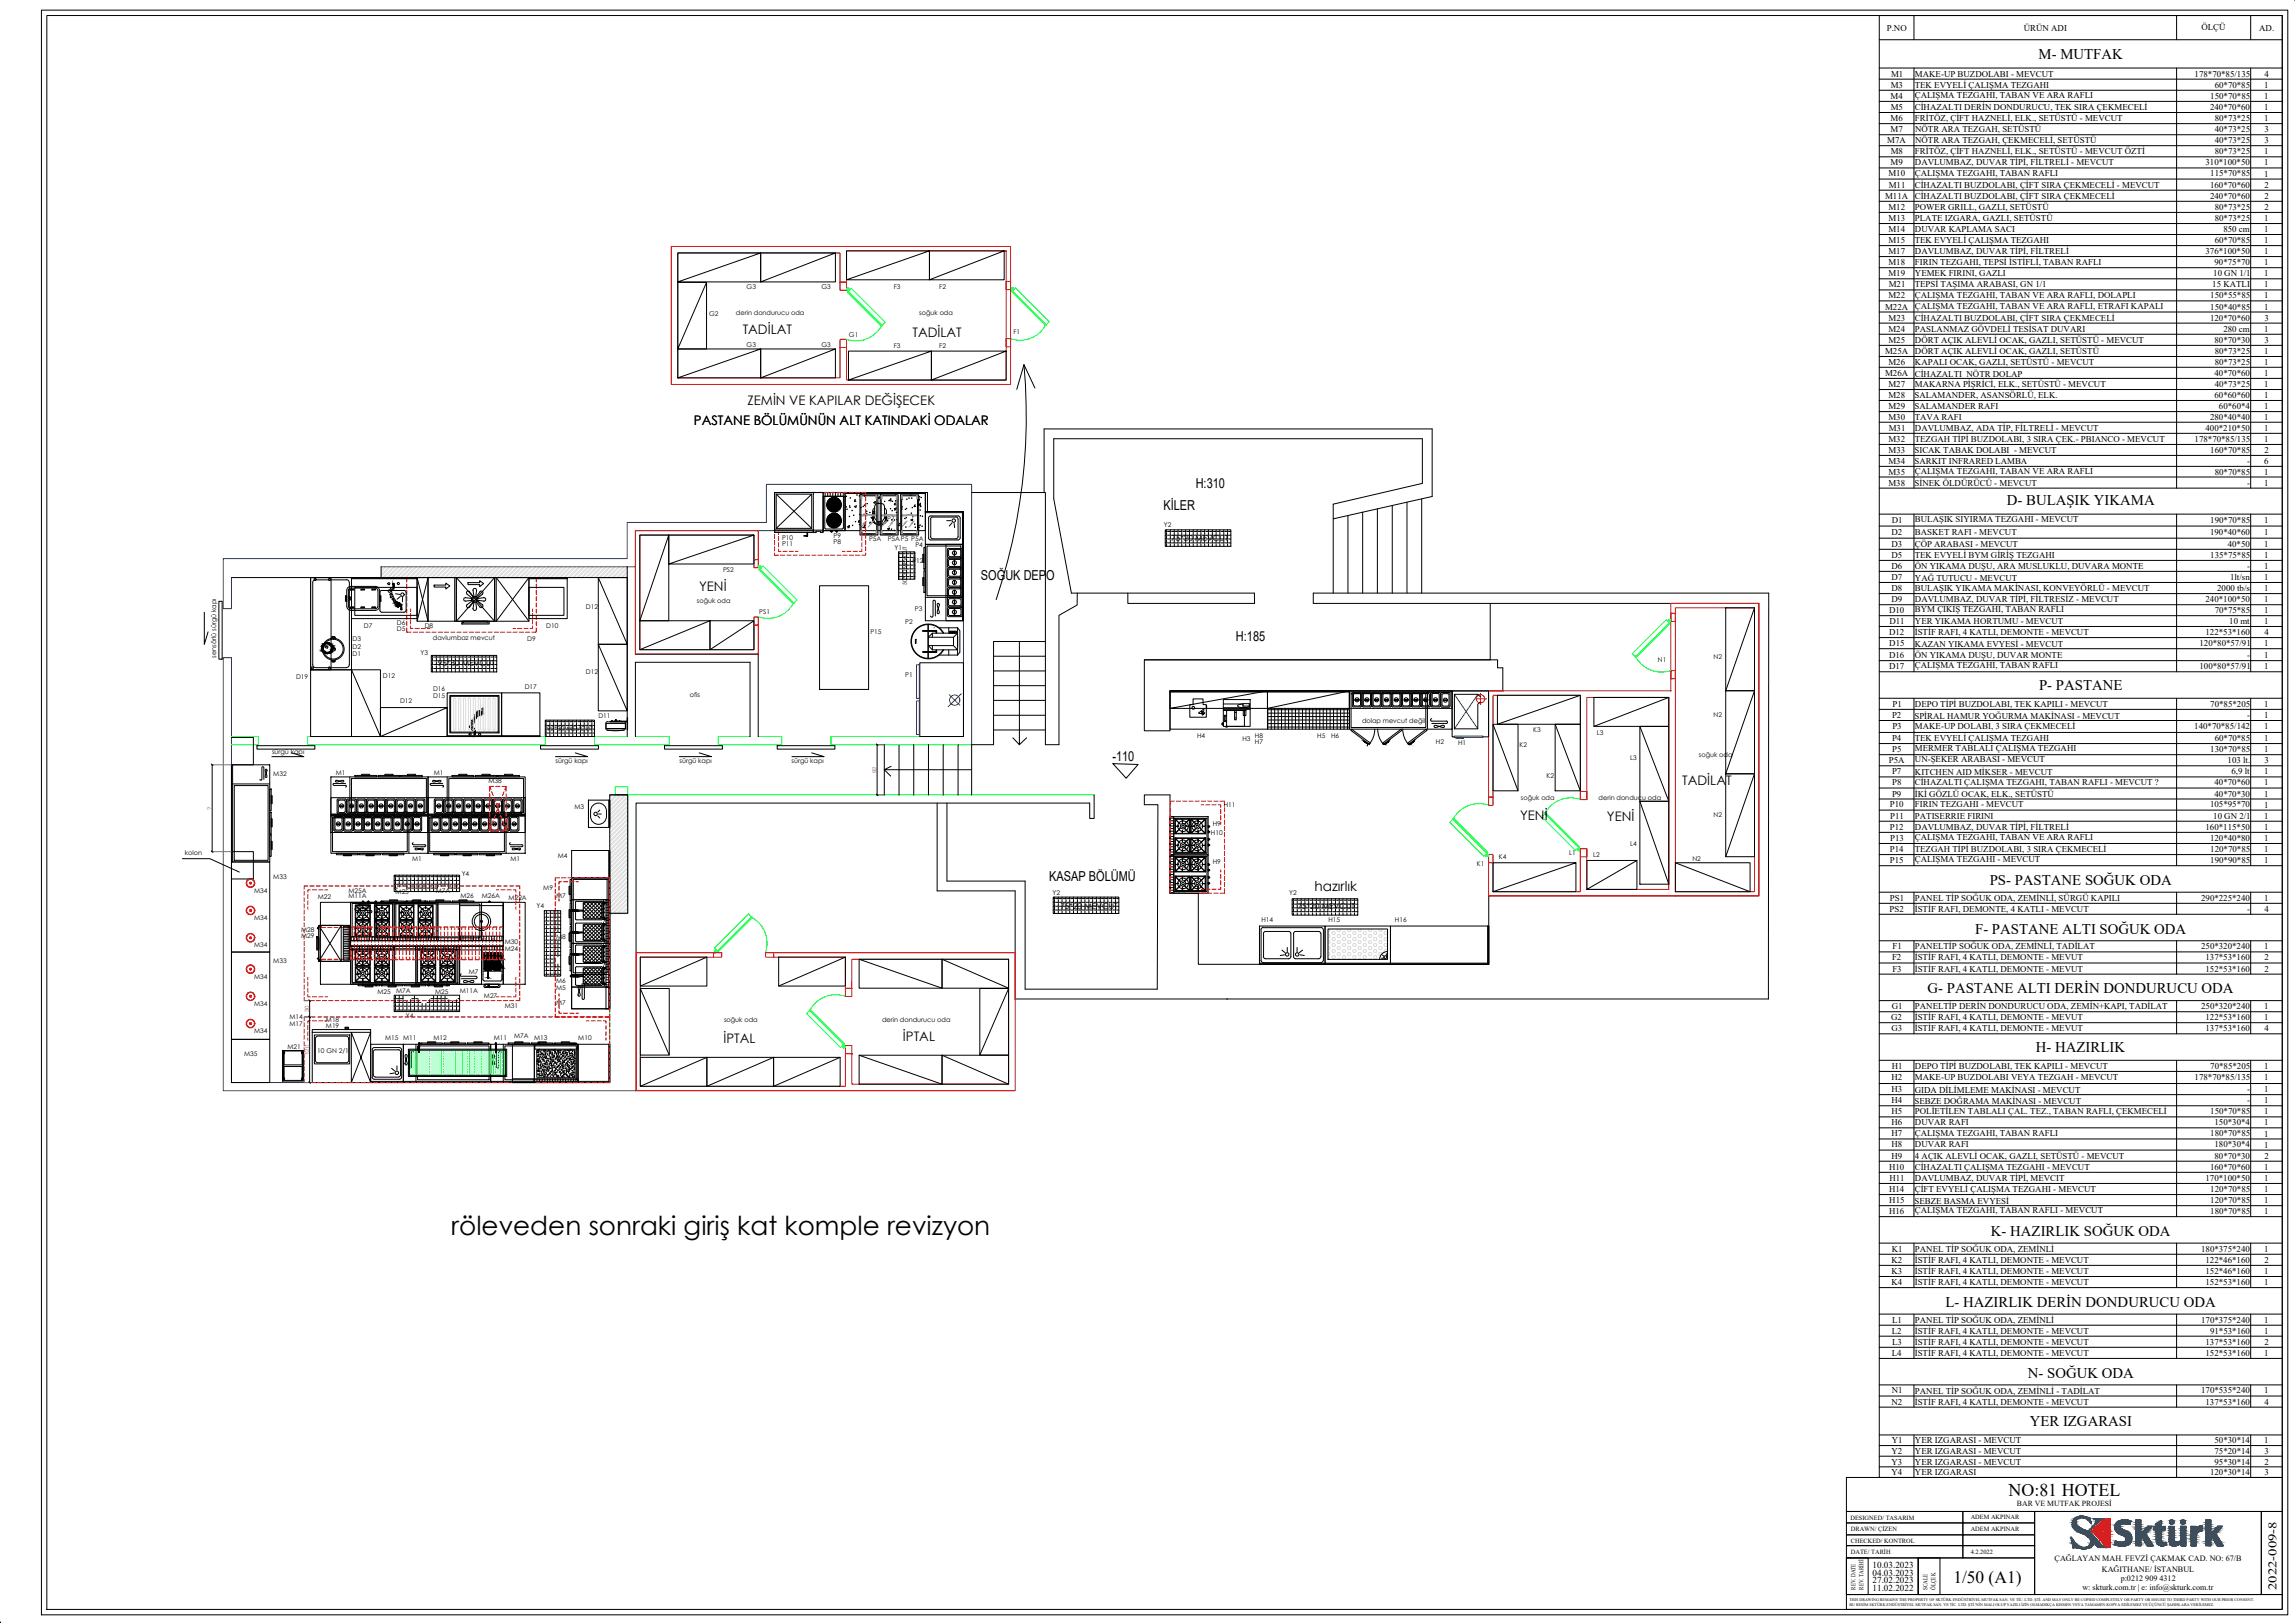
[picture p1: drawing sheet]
<svg xmlns="http://www.w3.org/2000/svg" width="594mm" height="420mm" viewBox="0 0 594 420" stroke-linecap="round" stroke-linejoin="round" font-family="sans-serif">
<defs><g id="words">
<text font-size="6.8" x="116.8" y="319.6">röleveden sonraki giriş kat komple revizyon</text>
<text font-size="4.6" x="519.9" y="387.2">NO:81 HOTEL</text>
<text font-size="4.5" x="505.6" y="409.8">1/50 (A1)</text>
<g font-size="3.8">
<text x="527.7" y="15.2">M- MUTFAK</text>
<text x="519.5" y="130.7">D- BULAŞIK YIKAMA</text>
<text x="527.8" y="178.6">P- PASTANE</text>
<text x="515" y="229.2">PS- PASTANE SOĞUK ODA</text>
<text x="511.3" y="241.7">F- PASTANE ALTI SOĞUK ODA</text>
<text x="499" y="257.2">G- PASTANE ALTI DERİN DONDURUCU ODA</text>
<text x="527" y="272.4">H- HAZIRLIK</text>
<text x="515.4" y="320">K- HAZIRLIK SOĞUK ODA</text>
<text x="503.6" y="338.3">L- HAZIRLIK DERİN DONDURUCU ODA</text>
<text x="524.9" y="356.7">N- SOĞUK ODA</text>
<text x="525.4" y="369.1">YER IZGARASI</text>
</g>
<g font-size="3.6">
<text x="301.2" y="131.9">KİLER</text>
<text x="309.5" y="126.3">H:310</text>
<text x="253.9" y="150.2">SOĞUK DEPO</text>
<text x="319.9" y="165.9">H:185</text>
<text x="288" y="197.1">-110</text>
<text x="271.6" y="228">KASAP BÖLÜMÜ</text>
</g>
<text font-size="3.5" x="340.2" y="230.6">hazırlık</text>
<g font-size="3.4">
<text x="192.2" y="86.5">TADİLAT</text>
<text x="236.2" y="87.2">TADİLAT</text>
<text x="193.5" y="104.8">ZEMİN VE KAPILAR DEĞİŞECEK</text>
<text x="179.6" y="110.1">PASTANE BÖLÜMÜNÜN ALT KATINDAKİ ODALAR</text>
<text x="181" y="153">YENİ</text>
<text x="435.5" y="203.2">TADİLAT</text>
<text x="393.5" y="212.4">YENİ</text>
<text x="416" y="212.4">YENİ</text>
<text x="233.7" y="269.4">İPTAL</text>
<text x="187.3" y="270">İPTAL</text>
</g>
<text font-size="3" x="589.3" y="411.6" transform="rotate(-90 589.3 411.6)">2022-009-8</text>
<g font-size="2.4">
<text x="484.7" y="407.9">04.03.2023</text>
<text x="484.7" y="405.9">10.03.2023</text>
<text x="484.7" y="411.9">11.02.2022</text>
<text x="484.7" y="409.9">27.02.2023</text>
</g>
<g font-size="2.3">
<text x="488.4" y="7.9">P.NO</text>
<text x="523.9" y="8.1">ÜRÜN ADI</text>
<text x="569.9" y="7.9">ÖLÇÜ</text>
<text x="584.8" y="7.9">AD.</text>
<text x="489.4" y="22.7">M3</text>
<text x="489.5" y="19.9">M1</text>
<text x="495.7" y="22.7">TEK EVYELİ ÇALIŞMA TEZGAHI</text>
<text x="495.7" y="19.8">MAKE-UP BUZDOLABI - MEVCUT</text>
<text x="568.1" y="19.9">178*70*85/135</text>
<text x="573.3" y="22.7">60*70*85</text>
<text x="586.1" y="22.7">1</text>
<text x="586.2" y="19.9">4</text>
<text x="489.4" y="25.6">M4</text>
<text x="489.4" y="28.4">M5</text>
<text x="495.7" y="25.4">ÇALIŞMA TEZGAHI, TABAN VE ARA RAFLI</text>
<text x="495.7" y="28.4">CİHAZALTI DERİN DONDURUCU, TEK SIRA ÇEKMECELİ</text>
<text x="572.1" y="28.4">240*70*60</text>
<text x="572.1" y="25.6">150*70*85</text>
<text x="586.1" y="25.6">1</text>
<text x="586.1" y="28.4">1</text>
<text x="489.4" y="31.3">M6</text>
<text x="489.4" y="34.2">M7</text>
<text x="495.7" y="31.3">FRİTÖZ, ÇİFT HAZNELİ, ELK., SETÜSTÜ - MEVCUT</text>
<text x="495.7" y="34.2">NÖTR ARA TEZGAH, SETÜSTÜ</text>
<text x="573.3" y="31.3">80*73*25</text>
<text x="573.3" y="34.2">40*73*25</text>
<text x="586.1" y="31.3">1</text>
<text x="586.2" y="34.2">3</text>
<text x="488.5" y="37.1">M7A</text>
<text x="489.4" y="39.9">M8</text>
<text x="495.7" y="39.9">FRİTÖZ, ÇİFT HAZNELİ, ELK., SETÜSTÜ - MEVCUT ÖZTİ</text>
<text x="495.7" y="37">NÖTR ARA TEZGAH, ÇEKMECELİ, SETÜSTÜ</text>
<text x="573.3" y="37.1">40*73*25</text>
<text x="573.3" y="39.9">80*73*25</text>
<text x="586.1" y="40">1</text>
<text x="586.2" y="37.1">3</text>
<text x="488.8" y="45.7">M10</text>
<text x="489.4" y="42.8">M9</text>
<text x="495.7" y="45.5">ÇALIŞMA TEZGAHI, TABAN RAFLI</text>
<text x="495.7" y="42.8">DAVLUMBAZ, DUVAR TİPİ, FİLTRELİ - MEVCUT</text>
<text x="570.9" y="42.8">310*100*50</text>
<text x="572.1" y="45.7">115*70*85</text>
<text x="586.1" y="42.8">1</text>
<text x="586.1" y="45.7">1</text>
<text x="487.9" y="51.4">M11A</text>
<text x="488.9" y="48.6">M11</text>
<text x="495.7" y="48.6">CİHAZALTI BUZDOLABI, ÇİFT SIRA ÇEKMECELİ - MEVCUT</text>
<text x="495.7" y="51.4">CİHAZALTI BUZDOLABI, ÇİFT SIRA ÇEKMECELİ</text>
<text x="572.1" y="48.6">160*70*60</text>
<text x="572.1" y="51.4">240*70*60</text>
<text x="586.2" y="48.6">2</text>
<text x="586.2" y="51.4">2</text>
<text x="488.8" y="54.3">M12</text>
<text x="488.9" y="57.2">M13</text>
<text x="495.7" y="54.3">POWER GRILL, GAZLI, SETÜSTÜ</text>
<text x="495.7" y="57.2">PLATE IZGARA, GAZLI, SETÜSTÜ</text>
<text x="573.3" y="54.3">80*73*25</text>
<text x="573.3" y="57.2">80*73*25</text>
<text x="586.1" y="57.2">1</text>
<text x="586.2" y="54.3">2</text>
<text x="488.8" y="60.1">M14</text>
<text x="488.8" y="62.9">M15</text>
<text x="488.8" y="65.8">M17</text>
<text x="495.7" y="62.9">TEK EVYELİ ÇALIŞMA TEZGAHI</text>
<text x="495.7" y="60.1">DUVAR KAPLAMA SACI</text>
<text x="495.7" y="65.8">DAVLUMBAZ, DUVAR TİPİ, FİLTRELİ</text>
<text x="570.9" y="65.8">376*100*50</text>
<text x="573.3" y="62.9">60*70*85</text>
<text x="575.5" y="60.1">850 cm</text>
<text x="586.1" y="60.1">1</text>
<text x="586.1" y="62.9">1</text>
<text x="586.1" y="65.8">1</text>
<text x="488.8" y="68.6">M18</text>
<text x="488.8" y="71.5">M19</text>
<text x="495.7" y="68.6">FIRIN TEZGAHI, TEPSİ İSTİFLİ, TABAN RAFLI</text>
<text x="495.7" y="71.3">YEMEK FIRINI, GAZLI</text>
<text x="572.9" y="71.5">10 GN 1/1</text>
<text x="573.2" y="68.6">90*75*70</text>
<text x="586.1" y="68.6">1</text>
<text x="586.1" y="71.5">1</text>
<text x="488.8" y="77.3">M22</text>
<text x="488.9" y="74.4">M21</text>
<text x="495.7" y="74.3">TEPSİ TAŞIMA ARABASI, GN 1/1</text>
<text x="495.7" y="77">ÇALIŞMA TEZGAHI, TABAN VE ARA RAFLI, DOLAPLI</text>
<text x="572.1" y="77.3">150*55*85</text>
<text x="572.7" y="74.4">15 KATLI</text>
<text x="586.1" y="74.4">1</text>
<text x="586.1" y="77.3">1</text>
<text x="487.9" y="80.1">M22A</text>
<text x="488.9" y="83">M23</text>
<text x="495.7" y="79.9">ÇALIŞMA TEZGAHI, TABAN VE ARA RAFLI, ETRAFI KAPALI</text>
<text x="495.7" y="83">CİHAZALTI BUZDOLABI, ÇİFT SIRA ÇEKMECELİ</text>
<text x="572.1" y="83">120*70*60</text>
<text x="572.1" y="80.1">150*40*85</text>
<text x="586.1" y="80.1">1</text>
<text x="586.2" y="83">3</text>
<text x="488.8" y="85.9">M24</text>
<text x="488.8" y="88.7">M25</text>
<text x="495.7" y="86">PASLANMAZ GÖVDELİ TESİSAT DUVARI</text>
<text x="495.7" y="88.7">DÖRT AÇIK ALEVLİ OCAK, GAZLI, SETÜSTÜ - MEVCUT</text>
<text x="573.2" y="88.7">80*70*30</text>
<text x="575.5" y="85.9">280 cm</text>
<text x="586.1" y="85.9">1</text>
<text x="586.2" y="88.7">3</text>
<text x="487.9" y="91.6">M25A</text>
<text x="488.8" y="94.4">M26</text>
<text x="495.7" y="91.6">DÖRT AÇIK ALEVLİ OCAK, GAZLI, SETÜSTÜ</text>
<text x="495.7" y="94.4">KAPALI OCAK, GAZLI, SETÜSTÜ - MEVCUT</text>
<text x="573.3" y="91.6">80*73*25</text>
<text x="573.3" y="94.4">80*73*25</text>
<text x="586.1" y="91.6">1</text>
<text x="586.1" y="94.5">1</text>
<text x="487.9" y="97.3">M26A</text>
<text x="488.8" y="100.2">M27</text>
<text x="495.7" y="97.5">CİHAZALTI NÖTR DOLAP</text>
<text x="495.7" y="100.2">MAKARNA PİŞRİCİ, ELK., SETÜSTÜ - MEVCUT</text>
<text x="573.2" y="97.3">40*70*60</text>
<text x="573.3" y="100.2">40*73*25</text>
<text x="586.1" y="97.3">1</text>
<text x="586.1" y="100.2">1</text>
<text x="488.8" y="103">M28</text>
<text x="488.8" y="105.9">M29</text>
<text x="495.6" y="103">SALAMANDER, ASANSÖRLÜ, ELK.</text>
<text x="495.6" y="105.9">SALAMANDER RAFI</text>
<text x="573.2" y="103">60*60*60</text>
<text x="574.4" y="105.9">60*60*4</text>
<text x="586.1" y="103">1</text>
<text x="586.1" y="105.9">1</text>
<text x="488.8" y="108.7">M30</text>
<text x="488.9" y="111.5">M31</text>
<text x="495.7" y="108.7">TAVA RAFI</text>
<text x="495.7" y="111.5">DAVLUMBAZ, ADA TİP, FİLTRELİ - MEVCUT</text>
<text x="570.9" y="111.5">400*210*50</text>
<text x="572.1" y="108.7">280*40*40</text>
<text x="586.1" y="108.7">1</text>
<text x="586.1" y="111.5">1</text>
<text x="488.8" y="114.4">M32</text>
<text x="488.9" y="117.3">M33</text>
<text x="495.6" y="117.2">SICAK TABAK DOLABI - MEVCUT</text>
<text x="495.7" y="114.3">TEZGAH TİPİ BUZDOLABI, 3 SIRA ÇEK.- PBIANCO - MEVCUT</text>
<text x="568.1" y="114.4">178*70*85/135</text>
<text x="572.1" y="117.3">160*70*85</text>
<text x="586.1" y="114.4">1</text>
<text x="586.2" y="117.3">2</text>
<text x="488.8" y="120.1">M34</text>
<text x="488.8" y="122.9">M35</text>
<text x="488.8" y="125.7">M38</text>
<text x="495.6" y="120.1">SARKIT INFRARED LAMBA</text>
<text x="495.6" y="125.9">SİNEK ÖLDÜRÜCÜ - MEVCUT</text>
<text x="495.7" y="122.7">ÇALIŞMA TEZGAHI, TABAN VE ARA RAFLI</text>
<text x="573.3" y="122.9">80*70*85</text>
<text x="581.7" y="120.1">-</text>
<text x="581.7" y="125.7">-</text>
<text x="586.1" y="120.1">6</text>
<text x="586.1" y="122.9">1</text>
<text x="586.1" y="125.7">1</text>
<text x="489.7" y="135.4">D1</text>
<text x="495.7" y="135.2">BULAŞIK SIYIRMA TEZGAHI - MEVCUT</text>
<text x="572.1" y="135.4">190*70*85</text>
<text x="586.1" y="135.4">1</text>
<text x="489.6" y="138.5">D2</text>
<text x="489.6" y="141.5">D3</text>
<text x="495.7" y="141.5">ÇÖP ARABASI - MEVCUT</text>
<text x="495.7" y="138.5">BASKET RAFI - MEVCUT</text>
<text x="572.1" y="138.5">190*40*60</text>
<text x="576.7" y="141.5">40*50</text>
<text x="586.1" y="138.5">1</text>
<text x="586.1" y="141.5">1</text>
<text x="489.6" y="147.3">D6</text>
<text x="489.6" y="144.4">D5</text>
<text x="495.7" y="144.4">TEK EVYELİ BYM GİRİŞ TEZGAHI</text>
<text x="495.7" y="147.2">ÖN YIKAMA DUŞU, ARA MUSLUKLU, DUVARA MONTE</text>
<text x="572.1" y="144.4">135*75*85</text>
<text x="581.7" y="147.3">-</text>
<text x="586.1" y="144.4">1</text>
<text x="586.1" y="147.3">1</text>
<text x="489.6" y="150.1">D7</text>
<text x="489.6" y="153">D8</text>
<text x="489.6" y="155.9">D9</text>
<text x="495.7" y="150.3">YAĞ TUTUCU - MEVCUT</text>
<text x="495.7" y="153">BULAŞIK YIKAMA MAKİNASI, KONVEYÖRLÜ - MEVCUT</text>
<text x="495.7" y="155.9">DAVLUMBAZ, DUVAR TİPİ, FİLTRESİZ - MEVCUT</text>
<text x="570.9" y="155.9">240*100*50</text>
<text x="573.9" y="153">2000 tb/s</text>
<text x="577.3" y="150.2">1lt/sn</text>
<text x="586.1" y="150.2">1</text>
<text x="586.1" y="153">1</text>
<text x="586.1" y="155.9">1</text>
<text x="489" y="158.7">D10</text>
<text x="489.1" y="161.5">D11</text>
<text x="495.7" y="158.5">BYM ÇIKIŞ TEZGAHI, TABAN RAFLI</text>
<text x="495.7" y="161.5">YER YIKAMA HORTUMU - MEVCUT</text>
<text x="573.3" y="158.7">70*75*85</text>
<text x="577.1" y="161.5">10 mt</text>
<text x="586.1" y="158.8">1</text>
<text x="586.1" y="161.5">1</text>
<text x="489" y="164.4">D12</text>
<text x="489" y="167.3">D15</text>
<text x="495.7" y="164.4">İSTİF RAFI, 4 KATLI, DEMONTE - MEVCUT</text>
<text x="495.7" y="167.4">KAZAN YIKAMA EVYESİ - MEVCUT</text>
<text x="569.4" y="167.3">120*80*57/91</text>
<text x="570.9" y="164.4">122*53*160</text>
<text x="586.1" y="167.3">1</text>
<text x="586.2" y="164.4">4</text>
<text x="489" y="170.3">D16</text>
<text x="489" y="173.2">D17</text>
<text x="495.7" y="170.2">ÖN YIKAMA DUŞU, DUVAR MONTE</text>
<text x="495.7" y="173">ÇALIŞMA TEZGAHI, TABAN RAFLI</text>
<text x="569.4" y="173.3">100*80*57/91</text>
<text x="581.7" y="170.3">-</text>
<text x="586.1" y="170.3">1</text>
<text x="586.1" y="173.3">1</text>
<text x="489.8" y="185.8">P2</text>
<text x="489.9" y="183">P1</text>
<text x="495.7" y="183">DEPO TİPİ BUZDOLABI, TEK KAPILI - MEVCUT</text>
<text x="572.1" y="183">70*85*205</text>
<text x="581.7" y="185.8">-</text>
<text x="586.1" y="183">1</text>
<text x="586.1" y="185.8">1</text>
<text x="489.8" y="191.8">P4</text>
<text x="489.9" y="188.8">P3</text>
<text x="495.6" y="186.1">SPİRAL HAMUR YOĞURMA MAKİNASI - MEVCUT</text>
<text x="495.7" y="191.8">TEK EVYELİ ÇALIŞMA TEZGAHI</text>
<text x="495.7" y="188.8">MAKE-UP DOLABI, 3 SIRA ÇEKMECELİ</text>
<text x="568" y="188.8">140*70*85/142</text>
<text x="573.3" y="191.8">60*70*85</text>
<text x="586.1" y="188.8">1</text>
<text x="586.1" y="191.8">1</text>
<text x="488.9" y="197.6">P5A</text>
<text x="489.8" y="194.7">P5</text>
<text x="495.7" y="194.5">MERMER TABLALI ÇALIŞMA TEZGAHI</text>
<text x="495.7" y="197.4">UN-ŞEKER ARABASI - MEVCUT</text>
<text x="572.1" y="194.7">130*70*85</text>
<text x="576.6" y="197.6">103 lt.</text>
<text x="586.1" y="194.7">1</text>
<text x="586.2" y="197.6">3</text>
<text x="489.8" y="200.4">P7</text>
<text x="489.8" y="203.3">P8</text>
<text x="495.7" y="203.3">CİHAZALTI ÇALIŞMA TEZGAHI, TABAN RAFLI - MEVCUT ?</text>
<text x="495.7" y="200.6">KITCHEN AID MİKSER - MEVCUT</text>
<text x="573.2" y="203.3">40*70*60</text>
<text x="577.6" y="200.3">6,9 lt</text>
<text x="586.1" y="200.4">1</text>
<text x="586.1" y="203.3">1</text>
<text x="489.2" y="209">P10</text>
<text x="489.8" y="206.2">P9</text>
<text x="495.7" y="206.2">İKİ GÖZLÜ OCAK, ELK., SETÜSTÜ</text>
<text x="495.7" y="209">FIRIN TEZGAHI - MEVCUT</text>
<text x="572.1" y="209">105*95*70</text>
<text x="573.2" y="206.2">40*70*30</text>
<text x="586.1" y="206.2">1</text>
<text x="586.1" y="209.1">1</text>
<text x="489.2" y="214.8">P12</text>
<text x="489.3" y="212">P11</text>
<text x="495.7" y="211.9">PATISERRIE FIRINI</text>
<text x="495.7" y="214.8">DAVLUMBAZ, DUVAR TİPİ, FİLTRELİ</text>
<text x="570.9" y="214.8">160*115*50</text>
<text x="572.9" y="212">10 GN 2/1</text>
<text x="586.1" y="212">1</text>
<text x="586.1" y="214.8">1</text>
<text x="489.2" y="220.6">P14</text>
<text x="489.3" y="217.7">P13</text>
<text x="495.7" y="217.5">ÇALIŞMA TEZGAHI, TABAN VE ARA RAFLI</text>
<text x="495.7" y="220.5">TEZGAH TİPİ BUZDOLABI, 3 SIRA ÇEKMECELİ</text>
<text x="572.1" y="217.7">120*40*80</text>
<text x="572.1" y="220.6">120*70*85</text>
<text x="586.1" y="217.7">1</text>
<text x="586.1" y="220.6">1</text>
<text x="489.2" y="223.4">P15</text>
<text x="495.7" y="223.2">ÇALIŞMA TEZGAHI - MEVCUT</text>
<text x="572.1" y="223.4">190*90*85</text>
<text x="586.1" y="223.4">1</text>
<text x="489.2" y="233.2">PS1</text>
<text x="495.7" y="233.2">PANEL TİP SOĞUK ODA, ZEMİNLİ, SÜRGÜ KAPILI</text>
<text x="569.8" y="233.2">290*225*240</text>
<text x="586.1" y="233.2">1</text>
<text x="489.1" y="236">PS2</text>
<text x="495.7" y="236.1">İSTİF RAFI, DEMONTE, 4 KATLI - MEVCUT</text>
<text x="581.7" y="236.1">-</text>
<text x="586.2" y="236.1">4</text>
<text x="489.9" y="245.8">F1</text>
<text x="495.7" y="245.8">PANELTİP SOĞUK ODA, ZEMİNLİ, TADİLAT</text>
<text x="569.8" y="245.7">250*320*240</text>
<text x="586.1" y="245.8">1</text>
<text x="489.8" y="248.6">F2</text>
<text x="489.9" y="251.5">F3</text>
<text x="495.7" y="248.6">İSTİF RAFI, 4 KATLI, DEMONTE - MEVUT</text>
<text x="495.7" y="251.5">İSTİF RAFI, 4 KATLI, DEMONTE - MEVUT</text>
<text x="570.9" y="248.6">137*53*160</text>
<text x="570.9" y="251.5">152*53*160</text>
<text x="586.2" y="248.6">2</text>
<text x="586.2" y="251.5">2</text>
<text x="489.7" y="261.2">G1</text>
<text x="495.7" y="261.2">PANELTİP DERİN DONDURUCU ODA, ZEMİN+KAPI, TADİLAT</text>
<text x="569.8" y="261.2">250*320*240</text>
<text x="586.1" y="261.2">1</text>
<text x="489.6" y="264.1">G2</text>
<text x="489.6" y="267">G3</text>
<text x="495.7" y="264.1">İSTİF RAFI, 4 KATLI, DEMONTE - MEVUT</text>
<text x="495.7" y="267">İSTİF RAFI, 4 KATLI, DEMONTE - MEVUT</text>
<text x="570.9" y="264.1">122*53*160</text>
<text x="570.9" y="267">137*53*160</text>
<text x="586.1" y="264.1">1</text>
<text x="586.2" y="267">4</text>
<text x="489.6" y="279.7">H2</text>
<text x="489.7" y="276.7">H1</text>
<text x="495.7" y="276.7">DEPO TİPİ BUZDOLABI, TEK KAPILI - MEVCUT</text>
<text x="495.7" y="279.7">MAKE-UP BUZDOLABI VEYA TEZGAH - MEVCUT</text>
<text x="568.1" y="279.7">178*70*85/135</text>
<text x="572.1" y="276.7">70*85*205</text>
<text x="586.1" y="276.7">1</text>
<text x="586.1" y="279.7">1</text>
<text x="489.6" y="285.6">H4</text>
<text x="489.6" y="282.7">H3</text>
<text x="495.6" y="285.8">SEBZE DOĞRAMA MAKİNASI - MEVCUT</text>
<text x="495.7" y="282.9">GIDA DİLİMLEME MAKİNASI - MEVCUT</text>
<text x="581.7" y="282.7">-</text>
<text x="581.7" y="285.6">-</text>
<text x="586.1" y="282.7">1</text>
<text x="586.1" y="285.6">1</text>
<text x="489.6" y="291.3">H6</text>
<text x="489.6" y="288.5">H5</text>
<text x="495.7" y="288.4">POLİETİLEN TABLALI ÇAL. TEZ., TABAN RAFLI, ÇEKMECELİ</text>
<text x="495.7" y="291.3">DUVAR RAFI</text>
<text x="572.1" y="288.5">150*70*85</text>
<text x="573.2" y="291.3">150*30*4</text>
<text x="586.1" y="288.5">1</text>
<text x="586.1" y="291.3">1</text>
<text x="489.6" y="294.2">H7</text>
<text x="489.6" y="297.1">H8</text>
<text x="489.6" y="299.9">H9</text>
<text x="495.7" y="294">ÇALIŞMA TEZGAHI, TABAN RAFLI</text>
<text x="495.7" y="297.1">DUVAR RAFI</text>
<text x="495.7" y="299.9">4 AÇIK ALEVLİ OCAK, GAZLI, SETÜSTÜ - MEVCUT</text>
<text x="572.1" y="294.2">180*70*85</text>
<text x="573.2" y="297.1">180*30*4</text>
<text x="573.2" y="299.9">80*70*30</text>
<text x="586.1" y="294.2">1</text>
<text x="586.1" y="297.1">1</text>
<text x="586.2" y="300">2</text>
<text x="489" y="302.8">H10</text>
<text x="489.1" y="305.7">H11</text>
<text x="495.7" y="302.8">CİHAZALTI ÇALIŞMA TEZGAHI - MEVCUT</text>
<text x="495.7" y="305.7">DAVLUMBAZ, DUVAR TİPİ, MEVCIT</text>
<text x="570.9" y="305.7">170*100*50</text>
<text x="572.1" y="302.8">160*70*60</text>
<text x="586.1" y="302.8">1</text>
<text x="586.1" y="305.7">1</text>
<text x="489" y="308.6">H14</text>
<text x="489" y="311.4">H15</text>
<text x="495.6" y="311.6">SEBZE BASMA EVYESİ</text>
<text x="495.7" y="308.5">ÇİFT EVYELİ ÇALIŞMA TEZGAHI - MEVCUT</text>
<text x="572.1" y="308.6">120*70*85</text>
<text x="572.1" y="311.4">120*70*85</text>
<text x="586.1" y="308.6">1</text>
<text x="586.1" y="311.4">1</text>
<text x="489" y="314.3">H16</text>
<text x="495.7" y="314.1">ÇALIŞMA TEZGAHI, TABAN RAFLI - MEVCUT</text>
<text x="572.1" y="314.3">180*70*85</text>
<text x="586.1" y="314.3">1</text>
<text x="489.6" y="326.9">K2</text>
<text x="489.6" y="329.8">K3</text>
<text x="489.7" y="324.1">K1</text>
<text x="495.7" y="326.9">İSTİF RAFI, 4 KATLI, DEMONTE - MEVCUT</text>
<text x="495.7" y="329.8">İSTİF RAFI, 4 KATLI, DEMONTE - MEVCUT</text>
<text x="495.7" y="324.1">PANEL TİP SOĞUK ODA, ZEMİNLİ</text>
<text x="569.8" y="324">180*375*240</text>
<text x="570.9" y="326.9">122*46*160</text>
<text x="570.9" y="329.8">152*46*160</text>
<text x="586.1" y="324.1">1</text>
<text x="586.1" y="329.8">1</text>
<text x="586.2" y="326.9">2</text>
<text x="489.6" y="332.7">K4</text>
<text x="495.7" y="332.7">İSTİF RAFI, 4 KATLI, DEMONTE - MEVCUT</text>
<text x="570.9" y="332.7">152*53*160</text>
<text x="586.1" y="332.7">1</text>
<text x="489.7" y="345.3">L2</text>
<text x="489.8" y="342.4">L1</text>
<text x="495.7" y="345.3">İSTİF RAFI, 4 KATLI, DEMONTE - MEVCUT</text>
<text x="495.7" y="342.4">PANEL TİP SOĞUK ODA, ZEMİNLİ</text>
<text x="569.8" y="342.4">170*375*240</text>
<text x="572.1" y="345.3">91*53*160</text>
<text x="586.1" y="342.4">1</text>
<text x="586.1" y="345.3">1</text>
<text x="489.7" y="351">L4</text>
<text x="489.8" y="348.1">L3</text>
<text x="495.7" y="348.1">İSTİF RAFI, 4 KATLI, DEMONTE - MEVCUT</text>
<text x="495.7" y="351">İSTİF RAFI, 4 KATLI, DEMONTE - MEVCUT</text>
<text x="570.9" y="348.1">137*53*160</text>
<text x="570.9" y="351">152*53*160</text>
<text x="586.1" y="351">1</text>
<text x="586.2" y="348.1">2</text>
<text x="489.6" y="363.6">N2</text>
<text x="489.7" y="360.7">N1</text>
<text x="495.7" y="363.6">İSTİF RAFI, 4 KATLI, DEMONTE - MEVCUT</text>
<text x="495.7" y="360.8">PANEL TİP SOĞUK ODA, ZEMİNLİ - TADİLAT</text>
<text x="569.8" y="360.7">170*535*240</text>
<text x="570.9" y="363.6">137*53*160</text>
<text x="586.1" y="360.7">1</text>
<text x="586.2" y="363.6">4</text>
<text x="489.6" y="376.4">Y2</text>
<text x="489.7" y="373.6">Y1</text>
<text x="495.7" y="373.6">YER IZGARASI - MEVCUT</text>
<text x="495.7" y="376.4">YER IZGARASI - MEVCUT</text>
<text x="573.2" y="373.6">50*30*14</text>
<text x="573.2" y="376.4">75*20*14</text>
<text x="586.1" y="373.6">1</text>
<text x="586.2" y="376.4">3</text>
<text x="489.6" y="381.9">Y4</text>
<text x="489.6" y="379.1">Y3</text>
<text x="495.7" y="379.1">YER IZGARASI - MEVCUT</text>
<text x="495.7" y="381.9">YER IZGARASI</text>
<text x="572.1" y="381.9">120*30*14</text>
<text x="573.2" y="379.1">95*30*14</text>
<text x="586.2" y="379.1">2</text>
<text x="586.2" y="381.9">3</text>
</g>
<g font-size="2.1">
<text x="303.2" y="140.1">75*20 MEVCUT</text>
<text x="113.3" y="172.5">95*30 MEVCUT</text>
<text x="274.5" y="235.3">75*20 MEVCUT</text>
<text x="335.9" y="235.4">75*20 MEVCUT</text>
<text x="531.8" y="404.2">ÇAĞLAYAN MAH. FEVZİ ÇAKMAK CAD. NO: 67/B</text>
<text x="544.1" y="407">KAĞITHANE/ İSTANBUL</text>
<text x="539" y="411.7">w: skturk.com.tr | e: info@skturk.com.tr</text>
<text x="549" y="409.3">p:0212 909 4312</text>
</g>
<text font-size="2" x="522.1" y="389.9">BAR VE MUTFAK PROJESİ</text>
<g font-size="1.7">
<text x="193.3" y="74.9">G3</text>
<text x="212.7" y="74.9">G3</text>
<text x="231.4" y="74.7">F3</text>
<text x="243.1" y="74.7">F2</text>
<text x="183.6" y="81.9">G2</text>
<text x="190.5" y="81.6">derin dondurucu oda</text>
<text x="238" y="81.6">soğuk oda</text>
<text x="193.3" y="89.7">G3</text>
<text x="212.7" y="89.7">G3</text>
<text x="219.8" y="87.2">G1</text>
<text x="262.3" y="86.5">F1</text>
<text x="231.4" y="90">F3</text>
<text x="243.1" y="90">F2</text>
<text x="229.7" y="134.8">P7</text>
<text x="301.3" y="136.3">Y2</text>
<text x="202.5" y="139.7">P10</text>
<text x="202.5" y="141.3">P11</text>
<text x="215.7" y="140.9">P8</text>
<text x="215.8" y="139.3">P9</text>
<text x="225" y="140.1">P5A</text>
<text x="229.8" y="140.1">P5AP5 P5A</text>
<text x="231.5" y="142.5">Y1</text>
<text x="237" y="141.7">P4</text>
<text x="187.2" y="148.1">PS2</text>
<text x="236.2" y="145.7">P12</text>
<text x="102.7" y="161.8">D6</text>
<text x="151.7" y="157.6">D12</text>
<text x="180.4" y="156.1">soğuk oda</text>
<text x="196.5" y="158.9">PS1</text>
<text x="234.3" y="161.5">P2</text>
<text x="236.8" y="158.3">P3</text>
<text x="91.2" y="167.9">D2</text>
<text x="91.2" y="166">D3</text>
<text x="94.2" y="162.6">D7</text>
<text x="102.7" y="163.4">D5</text>
<text x="110" y="162.6">D8</text>
<text x="112.1" y="165.7">davlumbaz mevcut</text>
<text x="136.5" y="165.8">D9</text>
<text x="141.4" y="162.6">D10</text>
<text x="225.3" y="164.1">P15</text>
<text x="55.9" y="170.2" transform="rotate(-90 55.9 170.2)">sensörlü sürgü kapı</text>
<text x="91.2" y="169.7">D1</text>
<text x="108.9" y="169.6">Y3</text>
<text x="429.1" y="171.4">N1</text>
<text x="443.6" y="170.5">N2</text>
<text x="76.6" y="175.9">D19</text>
<text x="99.1" y="175.5">D12</text>
<text x="112.1" y="178.8">D16</text>
<text x="135.8" y="178.4">D17</text>
<text x="151.7" y="174.4">D12</text>
<text x="234.3" y="175.3">P1</text>
<text x="103.6" y="181.9">D12</text>
<text x="112.1" y="180.6">D15</text>
<text x="154.9" y="185.9">D11</text>
<text x="178.5" y="180.5">ofis</text>
<text x="443.6" y="185.6">N2</text>
<text x="141.7" y="189.4">95*30 MEVCUT</text>
<text x="309.9" y="191">H4</text>
<text x="321.6" y="191.9">H3</text>
<text x="324.8" y="191">H8</text>
<text x="341" y="191.1">H5</text>
<text x="344.6" y="191">H6</text>
<text x="352.6" y="187.1">dolap mevcut değil</text>
<text x="396.9" y="189.4">K3</text>
<text x="413.4" y="190.4">L3</text>
<text x="70.4" y="195.1">sürgü kapı</text>
<text x="143.8" y="197.4">sürgü kapı</text>
<text x="175.9" y="197.4">sürgü kapı</text>
<text x="204.9" y="197.4">sürgü kapı</text>
<text x="324.8" y="192.5">H7</text>
<text x="371.7" y="192.6">H2</text>
<text x="377.4" y="193">H1</text>
<text x="393.4" y="193.3">K2</text>
<text x="422" y="196.6">L3</text>
<text x="439.8" y="195.9">soğuk oda</text>
<text x="70.8" y="200.9">M32</text>
<text x="86.9" y="200.5">M1</text>
<text x="112.3" y="200.5">M1</text>
<text x="126.5" y="202.8">M38</text>
<text x="400.3" y="201.4">K2</text>
<text x="148.7" y="209.3">M3</text>
<text x="316.8" y="208.8">H11</text>
<text x="393.7" y="207.1">soğuk oda</text>
<text x="413.8" y="207.1">derin donducu oda</text>
<text x="313.9" y="214">H9</text>
<text x="443.6" y="211.5">N2</text>
<text x="47.9" y="221.3">kolon</text>
<text x="313.5" y="216.2">H10</text>
<text x="406.2" y="221.4">L1</text>
<text x="412.4" y="221.9">L2</text>
<text x="422" y="219.1">L4</text>
<text x="70.8" y="227.6">M33</text>
<text x="106.7" y="222.9">M1</text>
<text x="119.5" y="226.7">Y4</text>
<text x="132.1" y="222.9">M1</text>
<text x="144.4" y="222.2">M4</text>
<text x="313.9" y="223.6">H9</text>
<text x="382.3" y="224.2">K1</text>
<text x="388" y="222.4">K4</text>
<text x="438.1" y="222.8">N2</text>
<text x="65.8" y="231.1">M34</text>
<text x="82.3" y="232.8">M22</text>
<text x="90.2" y="231.1">M25A</text>
<text x="90.2" y="232.6">M11A</text>
<text x="102.4" y="231.5">M25</text>
<text x="112.8" y="231.1">M7A</text>
<text x="119.2" y="232.6">M26</text>
<text x="124.7" y="232.6">M26A</text>
<text x="131.7" y="232.9">M22A</text>
<text x="140.6" y="230.3">M9</text>
<text x="144" y="232.5">M7</text>
<text x="272.5" y="231.8">Y2</text>
<text x="333.7" y="231.8">Y2</text>
<text x="65.8" y="238.1">M34</text>
<text x="138.9" y="235">Y4</text>
<text x="326.5" y="238.6">H14</text>
<text x="343.9" y="238.6">H15</text>
<text x="361.1" y="238.6">H16</text>
<text x="65.8" y="245.2">M34</text>
<text x="78" y="241.4">M28</text>
<text x="78" y="242.9">M29</text>
<text x="130.7" y="244.3">M30</text>
<text x="144" y="243">M8</text>
<text x="70.8" y="249.4">M33</text>
<text x="130.7" y="246.2">M24</text>
<text x="65.8" y="253.3">M34</text>
<text x="97.7" y="257.2">M25</text>
<text x="102.5" y="257.1">M7A</text>
<text x="112.6" y="257.2">M25</text>
<text x="119" y="257">M11A</text>
<text x="121.3" y="252.1">M7</text>
<text x="144" y="256.4">M5</text>
<text x="144" y="254.6">M6</text>
<text x="65.8" y="260.4">M34</text>
<text x="74.9" y="263.9">M14</text>
<text x="105" y="263.6">Y4</text>
<text x="125.3" y="258.5">M27</text>
<text x="130.7" y="261">M31</text>
<text x="144" y="260.1">M7</text>
<text x="65.8" y="267.5">M34</text>
<text x="74.9" y="265.6">M17</text>
<text x="84.4" y="266.2">M19</text>
<text x="84.4" y="264.6">M18</text>
<text x="99.7" y="269.2">M15</text>
<text x="104.4" y="269.2">M11</text>
<text x="112.2" y="269.2">M12</text>
<text x="127.9" y="269.2">M11</text>
<text x="133.1" y="268.8">M7A</text>
<text x="138.3" y="269.2">M13</text>
<text x="149.7" y="269.2">M10</text>
<text x="187.4" y="264.5">soğuk oda</text>
<text x="228.3" y="264.5">derin dondurucu oda</text>
<text x="63.2" y="273.5">M35</text>
<text x="74.4" y="271.4">M21</text>
<text x="82.1" y="272.6">10 GN 2/1</text>
</g>
<g font-size="1.6" fill="#b8735c">
<text x="227" y="200.2" transform="rotate(-90 227 200.2)">92</text>
<text x="54.8" y="209.7" transform="rotate(-90 54.8 209.7)">?</text>
<text x="80.1" y="262" transform="rotate(-90 80.1 262)">30</text>
<text x="80.1" y="273.1" transform="rotate(-90 80.1 273.1)">120</text>
</g>
<g font-size="1.6">
<text x="479" y="393.4">DESIGNED/ TASARIM</text>
<text x="510.1" y="393.2">ADEM AKPINAR</text>
<text x="479.1" y="396.4">DRAWN/ ÇİZEN</text>
<text x="479.1" y="399.5">CHECKED/ KONTROL</text>
<text x="510.1" y="396.3">ADEM AKPINAR</text>
<text x="479.1" y="402.2">DATE/ TARİH</text>
<text x="510.1" y="402.2">4.2.2022</text>
<text x="480.3" y="411.6" transform="rotate(-90 480.3 411.6)">REV. DATE</text>
<text x="482.4" y="411.6" transform="rotate(-90 482.4 411.6)">REV. TARİHİ</text>
<text x="499" y="411.6" transform="rotate(-90 499 411.6)">SCALE</text>
<text x="501" y="411.6" transform="rotate(-90 501 411.6)">ÖLÇEK</text>
</g>
<text font-size="1.4" x="234.7" y="151.3" transform="rotate(-90 234.7 151.3)">50*30 MEVCUT</text>
<g font-size="1">
<text x="478.8" y="414.5">THIS DRAWING REMAINS THE PROPERTY OF SKTÜRK ENDÜSTRİYEL MUTFAK SAN. VE TİC. LTD. ŞTİ. AND MAY ONLY BE COPIED COMPLETELY OR PARTY OR ISSUED TO THIRD PARTY WITH OUR PRIOR CONSENT.</text>
<text x="478.8" y="415.8">BU RESİM SKTÜRK ENDÜSTRİYEL MUTFAK SAN. VE TİC. LTD. ŞTİ.'NİN MALI OLUP YAZILI İZİN OLMADIKÇA KISMEN VEYA TAMAMEN KOPYA EDİLEMEZ VE ÜÇÜNCÜ ŞAHISLARA VERİLEMEZ.</text>
</g>
</g></defs>
<g fill="none" stroke="#000" stroke-width=".26">
<path d="M200.5 127.5h10v9.7h-10zM200.5 137.2h10v.6h-10zM200.9 127.9h9.2v8.9h-9.2zM200.9 127.9l9.2 8.9M209.1 138.6v.2h-1v-.2h.8v-.8h.2v1h-.2M210.1 127.9l-9.2 8.9M211.3 137.8h-10.8v-10.3h12.6v10.3h-.7M211.3 137.8h-.8v-.6h2.6v.6h-.7M211.3 137.8v-.3h1.1v.3M213.1 127.5h5.7v9.9h-5.7zM213.1 128.5h5.7v8.9h-5.7zM213.6 127.5v1"/>
<path d="M214.2 131h.1M214.2 135.1h.1M214.2 134.7v.1M214.2 131.1h.1M214.2 135.2h.1M214.2 130.6v.1M214.3 130.2h.1M214.3 131h.1M214.3 134.2h.1M214.3 135h.1M214.3 127.5v1M214.3 130.6h.1"/>
<path d="M214.3 130.4h.1M214.3 131.4h.1M214.3 134.6h.1M214.3 134.5h.1M214.3 135.4h.1M214.3 135.1h.1M214.3 130.8v.1M214.3 130.9h.1M214.3 134.9h.1M214.3 130.3h.1M214.3 134.7h.1M214.4 130h.1"/>
<path d="M214.4 134.1h.1M214.4 131.5h.1M214.4 130.3h.1M214.4 135.6h.1M214.4 134.4h.1M214.3 131.1h.1M214.4 135.1h.1M214.4 131.2h.1M214.4 130.2h.1M214.4 135.3h.1M214.4 134.3h.1M214.5 131.7h.1"/>
<path d="M214.5 130h.1M214.5 135.7h.1M214.5 134h.1M214.5 134.1h.1M214.5 131.8h.1M214.5 131.4h.1M214.5 130.9h.1M214.5 129.6h.1M214.5 135.8h.1M214.5 135.5h.1M214.5 134.9h.1M214.5 133.7h.1"/>
<path d="M214.6 134.5h.1M214.5 130.3h.1M214.6 130.8h.1M214.6 130.4h.1M214.6 131.3h.1M214.6 130.5h.1M214.6 131.7h.1M214.6 130.7h.1M214.6 134.9h.1M214.6 134.6h.1M214.6 134.8h.1M214.6 131.6l-.1 .1"/>
<path d="M214.6 131.4h.1M214.6 130.3h.1M214.6 135.5h.1M214.6 135.7l-.1 .1M214.6 129.8h.1M214.6 131h.1M214.6 133.9h.1M214.6 135.1h.1M214.6 131.1h.1M214.6 135h.1M214.6 130.2h.1M214.6 134.3h.1"/>
<path d="M214.7 131.4h.1M214.7 130.7h.1M214.7 129.9h.1M214.7 130.4h.1M214.7 130h.1M214.7 135.5h.1M214.7 134.7h.1M214.7 133.9h.1M214.7 134.5h.1M214.7 134.1h.1M214.7 129.7v.1M214.7 130.5h.1"/>
<path d="M214.7 130.3h.1M214.7 134.4h.1M214.7 133.8h.1M214.8 129.5h.1M214.8 131.7h.1M214.8 133.6h.1M214.8 135.8h.1M214.8 129.9h.1M214.8 133.9h.1M214.8 132h.1M214.8 130h.1M214.8 132.1h.1"/>
<path d="M214.8 131.1h.1M214.8 136.1h.1M214.8 135.7h.1M214.8 134.1h.1M214.8 135.1h.1M214.8 129.8v.1M214.8 130.9h.1M214.8 135h.1M214.9 131.1h.1M214.9 130.7h.1M214.9 129.7h.1M214.9 135.1h.1"/>
<path d="M214.9 134.7h.1M214.9 133.8h.1M214.9 130.1h.1M214.9 131.4h.1M214.9 134.2h.1M214.9 135.4h.1M214.9 133.7h.1M214.9 127.5v1M214.9 132h.1M214.9 136.1h.1M214.9 131h.1M214.9 129.3h.1"/>
<path d="M214.9 130.4h.1M214.9 133.4h.1M214.9 134.8h.1M214.9 134.5h.1M214.9 136v.1M215 129.7h.1M215 131.7h.1M215 131.9h.1M215 137.4h.5v.2h-.5zM215 133.8h.1M215 135.8h.1M215 136h.1"/>
<path d="M215 130.7h.1M215 132.1h.1M215 134.8h.1M215 136.1h.1M215 129.4l.2 .1M215 130.5h.1M215 131.5v.1M215 133.4l.2 .1M215 129.4h.1M215 135.6h.1M215 133.4h.1M215 134.5h.1"/>
<path d="M215.1 131.9h.1M215.1 129.8h.1M215.1 131.6h.1M215.1 131.4h.1M215.1 136h.1M215.1 133.8h.1M215.1 135.6h.1M215.1 135.5h.1M215.1 130.7h-.1M215.1 134.1v.1M215.1 130h.1M215.1 131.5h.1"/>
<path d="M215.1 133.6h-.1M215.1 129.5l-.1 .1M215.1 129.5v.1M215.1 131.5l-.1 .1M215.1 133.6v.1M215.1 134.5l-.1 .2zM215.1 135.6h-.1M215.1 134.7l-.1 .1M215.1 129.4h.1M215.1 130.9h.1M215.1 132.1h.1M215.1 131.2h.1"/>
<path d="M215.1 130.3h.1M215.1 133.4h.1M215.1 135h.1M215.1 136.1h.1M215.1 135.3h.1M215.1 134.5h.1M215.1 130v.1M215.1 133.5h.1M215.2 131.3h.1M215.2 130.3h.1M215.2 130h.1M215.2 131.7h.1"/>
<path d="M215.2 137.6h.2v.2h-.2zM215.2 135.4h.1M215.2 134.4h.1M215.2 134h.1M215.2 135.8h.1M215.2 129.4v.1M215.2 133.5h.1M215.2 129.4h.1M215.2 130.9h.1M215.2 131.1h.1M215.2 130.7h.1M215.2 134.1h.1"/>
<path d="M215.2 133.4h.1M215.2 135h.1M215.2 135.1h.1M215.2 134.8h.1M215.2 131.4h.1M215.2 129.7h.1M215.2 135.5h.1M215.2 133.8h.1M215.3 132h.1M215.3 131h.1M215.3 130.6h.1M215.3 129.4h.1"/>
<path d="M215.3 136h.1M215.3 135h.1M215.3 134.7h.1M215.3 133.4h.1M215.3 132.3h.1M215.3 136.4h.1M215.3 134h.1M215.3 129.8h.1M215.3 130h.1M215.3 131.1h.1M215.3 130.3h.1M215.3 131.7h.1"/>
<path d="M215.3 133.8h.1M215.3 133.5h.1M215.3 134.1h.1M215.3 135.1h.1M215.3 134.3h.1M215.3 135.8h.1M215.3 129.9v.1M215.4 132.1h.1M215.3 136.1v.1M215.3 131l.1 .1M215.3 136.1l.1 .1M215.4 132.2h.1"/>
<path d="M215.4 129h.1M215.4 130.7h.1M215.4 136.2h.1M215.4 133.1h.1M215.4 134.8h.1M215.4 131.6h.1M215.4 131.2h.1M215.4 129.9h.1M215.4 131.1h.1M215.4 135.7h.1M215.4 135.3h.1M215.4 134h.1"/>
<path d="M215.4 135.2h.1M215.4 131.7h.1M215.4 135.7v.1M215.4 130.6h.1M215.4 130.2h.1M215.4 130.4h.1M215.4 129.6h.1M215.4 131.4h.1M215.4 134.7h.1M215.4 134.3h.1M215.4 136.1h.1M215.4 134.5h.1"/>
<path d="M215.4 133.6h.1M215.4 135.5h.1M215.4 135.1h-.1M215.5 129.6h.1M215.5 129.2h.1M215.5 130h.1M215.5 133.7h.1M215.5 133.3h.1M215.5 134.1h.1M215.5 130.4h.1M215.5 134.5h.1M215.5 132.2h.1"/>
<path d="M215.5 131.7h.1M215.5 132.1h.1M215.5 136.3h.1M215.5 135.8h.1M215.5 136.1h.1M215.5 129.5h.1M215.5 130.6h.1M215.5 129.4l.1 .1M215.5 133.5l.1 .1M215.6 130.1h.1M215.6 129.8h.1M215.6 131.2h.1"/>
<path d="M215.6 131.4h.1M215.6 129.7h.1M215.6 134.2h.1M215.6 133.8h.1M215.6 135.3h.1M215.6 135.5h.1M215.6 129.7l-.1 .1M215.6 132h.1M215.7 136h.1M215.6 129.1h.1M215.6 127.5v1M215.6 131.6h.1"/>
<path d="M215.6 134.6h.1M215.6 135.7h.1M215.6 133.8l-.1 .1M215.6 130.3h.1M215.6 132.3h.1M215.6 129.4h.1M215.6 133.1h.1M215.6 134.3h.1M215.6 136.4h.1M215.6 133.5h.1M215.6 131l.1 .1M215.7 130h.1"/>
<path d="M215.7 134.1h.1M215.7 132.4h.1M215.7 129.3h.1M215.7 131.1h.1M215.7 131.8h.1M215.7 131.4h.1M215.7 136.5h.1M215.7 133.4h.1M215.7 135.2h.1M215.7 135.8h.1M215.7 135.5h.1M215.7 131v.1"/>
<path d="M215.7 135v.1M215.7 129.1h.1M215.7 135l-.1 .1M215.7 131.9h.1M215.7 130.5h.1M215.7 132h.1M215.7 135.9h.1M215.7 134.5h.1M215.7 136.1h.1M215.7 133.1h.1M215.7 133.1h-.1M215.7 129.5h.1"/>
<path d="M215.7 132.5h.1M215.7 131.7h.1M215.7 133.6h.1M215.7 135.7h.1M215.8 129.9h.1M215.8 132.1h.1M215.8 130.4h.1M215.8 134h.1M215.8 136.2h.1M215.8 134.5h.1M215.8 128.9v.1M215.8 132h.1"/>
<path d="M215.8 133h.1M215.8 136.1h.1M215.8 130h.1M215.8 131.4h.1M215.8 134.2h.1M215.8 135.4v.1M215.8 130.1h.1M215.8 132.5h.1M215.8 131.3h.1M215.8 136.5h.1M215.8 135.4h.1M215.8 131.1h.1"/>
<path d="M215.8 132.2h.1M215.8 135.2h.1M215.8 136.3h.1M215.9 129.4h.1M215.9 131.5h.1M215.9 131.8h.1M215.9 133.5h.1M215.9 135.6h.1M215.9 135.8h.1M215.9 129.5h.1M215.9 131.4h.1M215.9 129.8h.1"/>
<path d="M215.9 132.1h.1M215.9 133.6h.1M215.9 135.5h.1M215.9 133.8h.1M215.9 136.2h.1M215.9 130.1h.1M216 131.7h.1M216 131.1h.1M216 135.8h.1M216 135.2h.1M216 130v.1M216 134.1v.1"/>
<path d="M216 129.5h.1M216 133.5h.1M216 129.1h.1M216 132.1h.1M216 130.3h.1M216 129.4h.1M216 133.1h.1M216 136.2h.1M216 134.4h.1M216 130.2h.1M216 129.8h.1M216 134.2h.1"/>
<path d="M216 133.8h.1M216 129.5v.1M216 133.6h.1M216 129.5l.1 .1M216.1 129.8h.1M216.1 129.2h.1M216.1 130h.1M216.1 130.4h.1M216.1 133.8h.1M216.1 133.3h.1M216.1 134h.1M216.1 134.5h.1"/>
<path d="M216.1 131.7h.1M216.1 135.8h.1M216.1 132.2h.1M216.1 136.2h.1M216.1 132.3l.2 .1M216.1 136.4h.2M216.1 132.3h.1M216.2 129.6h.1M216.2 132.5h.1M216.2 133.7h.1M216.2 136.5h.1M216.2 136.2h.1"/>
<path d="M216.2 132.3v.1M216.2 136.4h.1M216.2 129.5h.1M216.2 129.1h.1M216.2 129.8h.1M216.2 131.8h.1M216.2 130.1h.1M216.2 129.3h.1M216.2 131.4h.1M216.2 133.5h.1M216.2 133.2h.1M216.2 133.9h.1"/>
<path d="M216.2 135.9h.1M216.2 134.2h.1M216.2 133.4h.1M216.2 135.5h.1M216.3 135.8h.1M216.3 132.4h.1M216.3 132h.1M216.3 131.5h.1M216.3 129.8h.1M216.3 136.4h.1M216.3 136.1h.1M216.3 135.6h.1"/>
<path d="M216.3 133.9h.1M216.3 127.5v1M216.3 131.7h.1M216.3 131.1h.1M216.3 132.4h-.1M216.3 130.5h.1M216.3 134.6h.1M216.3 135.1h.1M216.3 136.4l-.1 .1M216.3 131.4h.1M216.3 131h.1M216.3 129h.1"/>
<path d="M216.3 130.8h.1M216.3 135.5h.1M216.3 133.1h.1M216.3 134.9h.1M216.3 131v.1M216.3 131.4v.1M216.3 134.5v.1M216.3 135.5v.1M216.3 129.5h.1M216.3 130.1h.1M216.3 133.6h.1M216.3 130.4h.1"/>
<path d="M216.3 134.5h.1M216.3 130h.1M216.3 137.4h.5v.2h-.5zM216.3 134.2h.1M216.3 134.1h.1M216.3 135.2h.1M216.3 133.5h.1M216.3 131.2h.1M216.3 132.3h.1M216.3 135.3h.1M216.3 130.4v.1M216.4 129.5h.1"/>
<path d="M216.4 129.1h.1M216.4 133.5h.1M216.4 133.2h.1M216.4 133.9h.1M216.4 132h.1M216.4 131.7h.1M216.4 130.8h.1M216.4 131.8h.1M216.4 136.1h.1M216.4 135.8h.1M216.4 134.9h.1M216.4 129.8h.1"/>
<path d="M216.5 129.8h.1M216.5 129.5h.1M216.5 131h.1M216.5 132.2h.1M216.5 130.5h.1M216.5 133.9h.1M216.5 133.5h.1M216.5 135.1h.1M216.5 136.2h.1M216.5 134.5h.1M216.5 130h.1M216.5 131.4h.1"/>
<path d="M216.5 137.6h.2v.2h-.2zM216.5 134.1h.1M216.5 135.4h.1M216.5 131.3h.1M216.5 129.1h.1M216.5 131.8h.1M216.5 130.1h.1M216.5 131.1h.1M216.5 136.3h.1M216.5 135.3h.1M216.5 133.1h.1M216.5 135.9h.1"/>
<path d="M216.5 134.2h.1M216.5 135.6h.1M216.5 135.2h.1M216.5 134.8h.1M216.5 133.7h.1M216.5 129.6h.1M216.6 131.7h.1M216.6 130.3h.1M216.6 131h.1M216.6 129.8h.1M216.6 130.5h.1M216.6 135.7h.1"/>
<path d="M216.6 134.4h.1M216.6 135.1h.1M216.6 133.9h.1M216.6 134.5h.1M216.5 130.8h.1M216.6 131.8h.1M216.6 134.8h.1M216.6 135.8h.1M216.6 130.7h.1M216.6 129.3h.1M216.6 131.5h.1M216.6 134.7h.1"/>
<path d="M216.6 133.4h.1M216.6 135.6h.1M216.6 132h.1M216.6 136.1h.1M216.6 131.4h.1M216.6 135.5h.1M216.7 129.7h.1M216.7 131.2h.1M216.7 129.5h.1M216.7 132.2h.1M216.7 133.8h.1M216.7 135.3h.1"/>
<path d="M216.7 133.6h.1M216.7 136.2h.1M216.7 131.4h.1M216.7 135.4v.1M216.7 130.1h.1M216.7 129.8h.1M216.7 132.3h.1M216.7 130.3h.1M216.7 129.2h.1M216.7 134.2h.1M216.7 133.9h.1M216.7 136.4h.1"/>
<path d="M216.7 134.5h.1M216.7 133.2h.1M216.7 134.8h.1M216.8 131.3h.1M216.8 130.3h.1M216.8 130.9h.1M216.8 130h.1M216.8 135.4h.1M216.8 134.4h.1M216.8 134.9h.1M216.8 134.1h.1M216.8 130.7h.1"/>
<path d="M216.8 134.8h.1M216.8 129.3h.1M216.8 130.5h.1M216.8 131.8h.1M216.8 131.5h.1M216.8 133.4h.1M216.8 134.6h.1M216.8 135.9h.1M216.8 135.6h.1M216.8 130.1h.1M216.8 133.2v.1M216.8 134.2h.1"/>
<path d="M216.8 133.5h.1M216.8 129.2h.1M216.8 133.3h.1M216.8 132.2h.1M216.8 129.7h.1M216.8 130.8h.1M216.8 136.3h.1M216.8 133.8h.1M216.8 129.4h.1M216.8 130.2v.1M216.8 131.3v.1M216.8 134.3h.1"/>
<path d="M216.8 131.9h.1M216.8 136h.1M216.9 131.9h.1M216.9 130.9h.1M216.9 130.6h.1M216.9 130.2h.1M216.9 129.4h.1M216.9 136h.1M216.9 135h.1M216.9 134.6h.1M216.9 135.9h.1M216.9 134.2h.1"/>
<path d="M216.9 133.4h.1M217 129.9h.1M217 134h.1M216.9 130.1h.1M216.9 130h.1M216.9 129.6h.1M216.9 129.8h.1M216.9 134h.1M216.9 133.6h.1M216.9 133.9h.1M216.9 127.5v1M217 129.5h.1"/>
<path d="M217 131.5h.1M217 130.5h.1M217 133.5h.1M217 135.6h.1M217 134.5h.1M217 131.6h.1M217 131.2h.1M217 135.3h.1M217 133.6h.1M217.1 130.6h.1M217.1 131.8h.1M217.1 134.7h.1"/>
<path d="M217.1 135.9h.1M217.1 130.9h.1M217.1 131.7h.1M217.1 134.9h.1M217.1 129.8h.1M217.1 133.8h.1M217.1 129.6h.1M217.1 131.1h.1M217.1 133.7h.1M217.1 135h.1M217.1 135.2h.1M217.1 131.9h.1"/>
<path d="M217.1 135.8h.1M217.1 136h.1M217.1 131.9v.1M217.1 130.5h.1M217.1 134.6h.1M217.1 135.1v.1M217.1 130.4l.1 .1M217.1 134.5h.1M217.2 131.2h.1M217.2 130.8h.1M217.2 129.8h.1M217.2 131.4h.1"/>
<path d="M217.2 130.5h.1M217.2 135.3h.1M217.2 134.9h.1M217.2 133.9h.1M217.2 135.5h.1M217.2 134.5h.1M217.2 130.2h.1M217.2 131.9h.1M217.2 134.3h.1M217.2 136h.1M217.3 131.1h.1M217.3 135.2h.1"/>
<path d="M217.3 129.8h.1M217.3 133.8v.1M217.3 131.8h.1M217.3 131.6h.1M217.3 130.8h.1M217.3 129.9h.1M217.3 131.5h.1M217.3 135.9h.1M217.3 135.6h.1M217.3 134.8h.1M217.3 133.9h.1M217.3 131.4h.1"/>
<path d="M217.4 134.5h.1M217.4 130.3h.1M217.4 130.9h.1M217.4 131.2h.1M217.4 134.9h.1M217.4 135.3h.1M217.4 131.4h.1M217.4 135.5h-.1M217.4 129.9h.1M217.4 130.4h.1M217.4 133.9h.1M217.4 131.1h.1"/>
<path d="M217.4 135.1h.1M217.4 135h.1M217.5 130.2h.1M217.5 131.4h.1M217.5 130.1h.1M217.5 134.2h.1M217.5 135.5h.1M217.5 130.5h.1M217.5 130.6h.1M217.5 134.5h.1M217.5 134.6h.1M217.6 130.2h.1"/>
<path d="M217.6 134.3h.1M217.6 134.8h.1M217.6 135h.1M217.6 130.4h.1M217.6 134.5h.1M217.6 135.4v.1M217.6 130.9h.1M217.6 135.4l-.1 .1M217.6 131.1h.1M217.6 135.2h.1M217.6 127.5v1M217.6 130.7v.1"/>
<path d="M218.3 136.7l-.3 .2h-4.2M218.3 127.5v1M218.3 136.7v-8.2h-4.8v8.2l.3 .2M222.6 128.1h4.7v10.4h-4.7zM222.9 128.4h4.1v9.8h-4.1zM222.9 138.2h4.1M225.9 132.8h.1v.2h-.1zM225.9 132.8v-.6l.2-.5 .3-.2v-.4a1.38 1.38 0 0 1 1.8-.8l.5 .3 .3 .9 .3 .2 .2 .5v2.7l-.6 .6M225.9 133v1.9l.6 .6M226 132.3h.4v.8h-.4zM226.2 133.1l-.3 .8 .1 .3M226.4 133.4a1.55 1.55 0 0 0 1.3 2.4 1.55 1.55 0 0 0 1.2-2.4"/>
<path d="M226.4 133.2a1.67 1.67 0 0 0 .1 2.3 1.67 1.67 0 0 0 2.3 0 1.67 1.67 0 0 0 .1-2.3M226.4 131.5v2.7l.5 .5a1.08 1.08 0 0 0 1.5 .3l.6-.8v-2.7M227.2 135.3l.2 .2M227.3 135.3v-.2h.8v.3l-.7 .1M227.9 128.1h4.6v10.4h-4.6zM228.1 135.2l.1 .1zM228.1 128.4h4.1v9.8h-4.1zM228.1 138.2h4.1M228.2 135.1v.2zM229 132.6l.5 1.3-.2 .3M233.1 128.1h4.7v10.4h-4.7zM233.4 128.4h4.1v9.8h-4.1z"/>
<path d="M233.4 138.2h4.1M239.5 132.4h9.9v8.5h-9.9zM240.3 139.2l.3 .5 .3 .1h7.1l.5-.3 .1-.3M240.3 134.1l.3-.5h.3h7.4l.3 .5v5.1M240.4 134.2v5M240.9 138.9l.3 .5 .3 .1M240.9 134.4v4.5M241.5 133.8l-.5 .3-.1 .3M241.5 139.5h6M241.5 133.9h6M245.1 134.8h1.1M246.4 135.3l-.7 .9"/>
<path d="M247 135.5l.1 1.1M247.4 133.8l.5 .3 .1 .3v4.5l-.3 .5-.3 .1M249.1 132.4h.3v8.5h-.3zM80.4 149.5h10.6v23.9h-10.6zM81.7 150.1a.7 .7 0 0 0-.7 .7v21.3M81.7 150.1h8M89.7 150.1a.7 .7 0 0 1 .7 .7v21.3M91 149.5h17h-17v.3h17v-.3v10.6h-17zM91.8 152.1h16.2v7.2h-16.2zM98.3 157.9l.3 .5 .3 .1h5.7l.2-.1 .3-.5M98.3 153.4l.3-.5h.3l5.7-.1 .2 .1 .3 .5M98.4 153.4v4.5"/>
<path d="M101.2 154.8l-.2-.3a.49 .49 0 0 1 .8 0 .49 .49 0 0 1-.2 .8l-.1-.3h.3M101.7 151.1l.1 .9M101.8 154.9l.5 .3-.1 .6M101.8 152h.2h-.2M101.9 152.3a.39 .39 0 0 1-.5 .4 .39 .39 0 0 1-.3-.5l.2-.1a.7 .7 0 0 1 0 .8 .7 .7 0 0 1-.7 .3l-.1-.4a.66 .66 0 0 1 .9 .4 .66 .66 0 0 1-.4 .9l-.1-.1a.47 .47 0 0 1 .8-.1 .47 .47 0 0 1-.3 .8h-.2M101.9 151.1v1.3M102 151.1h-.3h.3M102 151.1v.9M102.2 155.8l-.4-.2a.52 .52 0 0 1 .8 0 .52 .52 0 0 1 0 .7l-.2 .2-.2-.2a.63 .63 0 0 1 .8-.3 .63 .63 0 0 1 .3 .8M102.4 153.7l1.1 .2M103.6 154.4l-.8 .7M103.7 157.9l.1-1.1 .2 1.1"/>
<path d="M103.8 156.8l.2 1.1h-.3zM103.9 156.8a.48 .48 0 0 0-.5-.4 .48 .48 0 0 0-.5 .5l.4-.1M104.2 154.6v1.2M105.1 153.4v4.5M108 149.5h2.8v11.3h-2.8zM108 149.5l2.8 11.3M110.8 149.5h26.1v11.3h-26.1zM110.8 149.5l-2.8 11.3M112.4 151.5h3v-.5l1 .7-1 .8v-.5h-3zM117.7 149.5h.4v11.3h-.4zM118.1 149.5h9.9v11.3h-9.9zM118.1 149.5l9.9 11.3v-11.3"/>
<path d="M120.5 154.7l1.7 .2M120.6 154.7a.44 .44 0 0 0-.6 .5 .44 .44 0 0 0 .6 .4M120.9 153.8l1.3 1.1M120.9 153.8a.44 .44 0 0 1 0-.7 .44 .44 0 0 1 .7 .1l1 1.3M120.9 156.5a.44 .44 0 0 0 0 .7 .44 .44 0 0 0 .7-.1M121.1 150.8h3.1v-.5l1 .8-1 .7v-.5h-3.1zM122.2 155.4l-1.7 .2M122.2 155.5l-1.3 1.1M122.4 152.8l.3 1.6M122.5 157.5a.44 .44 0 0 0 .4 .5 .44 .44 0 0 0 .4-.5M122.5 152.8a.44 .44 0 0 1 .4-.5 .44 .44 0 0 1 .4 .5M122.6 155.9l-1.1 1.3"/>
<path d="M122.7 155.9l-.3 1.7M123.2 155.9l.2 1.7M123.2 155.9l1.1 1.3M123.4 152.8l-.2 1.6M123.6 155.5l1.3 1.1M123.6 155.4l1.7 .2M124.2 153.2a.44 .44 0 0 1 .7-.1 .44 .44 0 0 1-.1 .7M124.3 153.2l-1.1 1.3M124.8 156.5a.44 .44 0 0 1 .1 .7 .44 .44 0 0 1-.7-.1M124.9 153.8l-1.3 1.1M125.2 154.7a.44 .44 0 0 1 .5 .5 .44 .44 0 0 1-.5 .4M125.3 154.7l-1.7 .2"/>
<path d="M128 149.5h.5v11.3h-.5zM128 149.5l-9.9 11.3M128.5 149.5l8.4 11.3M136.9 149.5h9.9v10.6h-9.9v-10.6v.3h9.9v-.3zM136.9 152.1h9.1v7.2h-9.1zM136.9 149.5l-8.4 11.3M238.9 149.5h.3v2.1h-.3zM238.9 143.5h.3v2.1h-.3zM239.2 147.7h.3v5.6h-.3zM239.2 141.7h.3v5.6h-.3zM239.5 140.9h9.9v19.8h-9.9zM239.5 154.6h9.6"/>
<path d="M240 141.4h8.7v12.8h-8.7zM240.9 159.5a.32 .32 0 0 0 .3 .3 .32 .32 0 0 0 .3-.3v-3.8a.3 .3 0 0 1 .3-.3 .3 .3 0 0 1 .3 .3v3.8M242.7 156.3l.2-.1a.91 .91 0 0 1 0 1.3l-.1 .3a.59 .59 0 0 0-.3 .6 .59 .59 0 0 0 .5 .5 2.65 2.65 0 0 0-.4-2.1zM245.3 154.2l.2 .3 3.3 .1 .2-.4M245.3 152.4l.2-.3h3.2l.3 .3M245.3 144.1l.2 .3h3.3l.2-.3M245.3 152.4v1.9M245.5 154.7l-.2 .3v1.8l.2 .3M245.5 141.9l-.2 .3v1.9M245.5 145.1v1.2l.3 .3M245.5 154l.3 .3h2.7l.2-.3M245.5 148.9l.3 .2 2.7 .1 .2-.3"/>
<path d="M245.5 142.5v1.3l.3 .3M245.5 142.5l.3-.3h2.6l.3 .3M245.5 157.8l.2 1.5h2.8l.2-.2M245.5 157.8l.3-.3h2.6l.3 .3M245.5 152.7v1.3M245.5 146.9h3.3M245.5 152h3.3M245.5 157.1h3.3M245.5 149.5h3.3M245.5 142h3.3M245.5 159.6h3.3M245.8 144.8l-.3 .3"/>
<path d="M245.8 152.4l-.3 .3M245.8 147.3l-.3 .3v1.3M245.8 146.6h2.7M245.8 144.8h2.7M245.8 152.4h2.7M245.8 147.4h2.7M245.8 144.1h2.7M247 145.2l.1 1.1zM247 150.3l.1 1zM247 155.4l.1 1zM247 152.8l.1 1.1zM247 147.7l.1 1.1z"/>
<path d="M247 142.7l.1 1zM247 157.9l.1 1.1zM248.4 144.8l.3 .3M248.4 152.4l.3 .3M248.4 147.3l.3 .3M248.7 146.3l-.3 .3M248.7 150.1l-.1-.2h-2.8l-.3 .3 .2 1.4 2.8 .1 .2-.3M248.7 155.3l-.2-.3h-2.7l-.3 .3 .2 1.5h2.8l.2-.3M248.7 143.8l-.3 .3M248.7 154.7l.3 .3M248.7 141.9l.3 .3M248.8 142.5v1.3"/>
<path d="M248.8 145.1v1.2M248.8 147.6v1.3M248.8 150.2v1.2M248.8 152.7v1.3M248.8 155.3v1.2M248.8 157.8v1.3M249 144.8l-.2-.3-3.4 .1-.1 2 .2 .3M249 146.6l-.3 .3M249 149.9l-.2-.3h-3.4l-.1 2.1 .2 .3M249 151.7l-.3 .3M249 156.8l-.3 .3M249 147.3l-.2-.2h-3.4l-.1 2.1 .2 .2"/>
<path d="M249 149.2l-.3 .2M249 157.5l-.2-.3-3.4 .1-.1 2 .2 .3M249 159.3l-.3 .3M249.1 142.2v1.9M249.1 144.8v1.8M249.1 147.4v1.8M249.1 149.9v1.8M249.1 152.4v1.9M249.1 155v1.8M249.1 157.5v1.8M249.1 140.9v19.8M81 172.1a.7 .7 0 0 0 .7 .7"/>
<path d="M81.7 172.8h8M83.5 167.8a.59 .59 0 0 1 .6-.6 .59 .59 0 0 1 .6 .6 .32 .32 0 0 0 .1-.5 .32 .32 0 0 0-.5 0 .32 .32 0 0 0 .2 .5M90.4 172.1a.7 .7 0 0 1-.7 .7M115.8 179.4h14.1v11.3h-14.1zM119.6 160.8h7v.7h-7zM119.8 160.8h6.5v.4h-6.5zM237 165.5h.1v1.1h-.1zM238.1 171.6h11.3v19.1h-11.3zM240.2 161.7v1.5M240.2 163.4v5.3M240.2 168.9v1.5M240.3 161.7v1.5"/>
<path d="M240.3 163.4v5.3M240.3 168.9v1.5M241.4 165v-1.1l-1.1 1.1h6.5v2.1M241.4 163.9h6.5l-1.1 1.1M241.4 167.1v1.1M241.8 162.5h.1M242.3 163.2h.2v.7h-.2v-.5h-3.5v-.2h3.7v.2M242.5 168.7v.2h-3.7v-.2h3.5v-.5h.2v.7h-.2M243.2 169.6h4.7M243.2 162.5h4.7M244.1 163.9a4.4 4.4 0 0 0-6.6-1.2 4.4 4.4 0 0 0 0 6.7 4.4 4.4 0 0 0 6.6-1.2M244.3 163.9a4.5 4.5 0 0 0-6.8-1.3 4.5 4.5 0 0 0 0 6.9 4.5 4.5 0 0 0 6.8-1.3"/>
<path d="M245.6 162.5v1.4M245.6 168.2v1.4M245.8 163.4h1.8v.5h-1.8zM246.8 167.1l1.1 1.1h-6.5M246.8 167.1h-6.5l1.1 1.1M247.9 162.5l.6 .8v5.5l-.6 .8M247.9 162.5v7.1M350.6 179.5l-.2 .3v2.7l.2 .2M350.7 179.5l1.4 .1 .1 2.8-.3 .3M352.4 179.5l-.2-.3h-1.9l-.2 .3v3.4l2.1 .1 .2-.3M352.5 179.5v3.3M352.6 179.4l2.1-.2 .3 .2v3.3l-.1 .3-2.3-.1z"/>
<path d="M354.7 179.8l-.3-.3-1.5 .1v2.9l.3 .2M354.8 179.8v2.7M355.2 179.5v3.3M355.4 179.2l-.3 .3M355.4 179.2l2.1 .2 .1 3.3-.3 .3h-1.9M357 179.5l.3 .3v2.6l-.3 .3M357 179.5l-1.5 .1-.1 2.9 .3 .2M357.7 179.5v3.3M358 179.2l-.3 .3M358 179.2h1.8M359.8 179.8l-.3-.3-1.5 .1v2.9l.3 .2M359.8 179.2l.3 .3v3.2l-.3 .3"/>
<path d="M359.8 179.8v2.7M360.3 179.5v3.3M360.8 179.5l-.3 .3v2.7l.3 .2M360.8 179.5h1.3l.2 .3M362.4 179.2l.2 .3v3.2l-.2 .3M362.4 179.2h-1.9l-.3 .3M362.4 179.8v2.7M364.9 179.8l-.3-.3-1.5 .1v2.9l.2 .2M364.9 179.8v2.7M365.2 179.5l-.3-.3-2.1 .2v3.3l.3 .3h1.8l.3-.3M365.2 179.5v3.3M367.1 179.5l.4 .3-.1 2.6-.3 .3"/>
<path d="M367.2 179.5l-1.6 .1v3l.3 .1M367.7 179.5l-.2-.3h-1.9l-.2 .3v3.4l2 .1 .3-.3M367.8 179.5v3.3M370 179.8l-.3-.3-1.5 .1v3l.2 .1M370 179.2l.3 .3M370 179.2h-1.8l-.3 .3v3.4l2.1 .1M370 179.8v2.7M370.3 179.5v3.3M370.7 179.2l-.3 .3v3.3l.3 .2M370.7 179.2h1.8M370.7 179.8v2.7M371 179.5l-.3 .3"/>
<path d="M371 179.5h1.2l.3 .3M372.5 179.2l.3 .3v3.2l-.3 .3M372.5 179.8v2.7M373.3 179.9l.3-.3h1.2l.3 .3M373.3 179.9v2.6l.2 .3M375.1 179.9v2.6l-.3 .3M375.3 179.6l-.2-.3-2.1 .1v3.4M375.4 179.6v3.2M59.9 198h9.9v25.1h-9.9zM60.2 198v25.1M68.7 199.2l.1-.1a.46 .46 0 0 1 .4 .4 .46 .46 0 0 1-.2 .5 .95 .95 0 0 0-.1 1.3 .72 .72 0 0 0 0-1.1zM115.8 190.5h14.1v.2h-14.1z"/>
<path d="M116.4 180h12.8v9.7h-12.8zM116.6 180.3h12.4v9.2h-12.4zM122.3 186.4l-.2 .1v.2M122.3 186.4a.49 .49 0 0 1 .4 .7 .49 .49 0 0 1-.8 .2l.1-.1a.59 .59 0 0 1 .6 .5 .59 .59 0 0 1-.4 .6l-.5 .1-.1-.5a.7 .7 0 0 1 .8 .3 .7 .7 0 0 1-.1 .9l-.1-.1a.39 .39 0 0 1 .2-.6 .39 .39 0 0 1 .5 .4M122.8 186.2l-.2-.1 .1-.3a.52 .52 0 0 1 .2 .8 .52 .52 0 0 1-.8 .1M122.8 189.2h.2h-.2M122.8 189.2v.9M123 188.8v1.3M123 190.1h-.2h.2M123 189.2v.9M124.3 184.4l-.3-.2a.48 .48 0 0 0 .4 .6 .48 .48 0 0 0 .5-.4M124.4 184.3a.63 .63 0 0 1-.4 .9 .63 .63 0 0 1-.8-.3l.1-.1a.53 .53 0 0 1 .5 .5 .53 .53 0 0 1-.6 .5l-.3-.1v-.3a.43 .43 0 0 1 .5 .5 .43 .43 0 0 1-.6 .3"/>
<path d="M124.8 183.3l.1 1.1 .2-1.1M124.8 183.3h.3l-.1 1.1zM156.8 188.6l.5 .4h4.2l.4-.4M156.8 187.3l.5-.5 4.4 .1 .2 .4v1.3M156.9 187.3h5v1.3h-5zM156.9 187.3v1.3M157.2 189l1.8 .2 2.5-.2M157.9 186.9l.2-.2h2.7l.2 .2zM158.4 186.6h-.1M158.4 186.6h.1M159.2 186.5h.5v.2h-.5zM159.4 186.3h.1v.2h-.1z"/>
<path d="M160.3 186.6h.2M160.3 186.6h-.1M160.3 186.6h.1M160.4 186.6h.1M160.8 186.7h1.6v-.9v3v-1.9h-1.4zM308.8 180.9h2.6v1.5h.9v3.3h-4.3v-3.3h.8zM310.3 184.6l1.3-1a.87 .87 0 0 1-.3 1 .87 .87 0 0 1-1 0M311 184.2l.6 .6-.1 .1zM311.1 184.3h.1zM311.5 184.7l.4-.1-.7 .5-.1-.1 .3-.2M312.3 183v.2zM312.3 182.6v.2z"/>
<path d="M316.3 187.2h.2v.4h-.2zM316.5 187.1l.2 .6zM316.7 182.2h5l-1.1 .3-.2 .3a3.2 3.2 0 0 0 3.1 0l-.1-.3M316.7 181.1h6.9v6.9h-6.9zM316.7 183.6h6.9M316.7 183.2h6.9M317.3 188h.4v.3h-.4zM317.5 185.4h-.4v1.2h.4M317.5 185.2h-.6v1.6h.6M317.5 183.9h4.6v4.1h-4.6zM319.6 183.9h.4v2.5h-.4zM319.6 184.4h.4"/>
<path d="M319.6 185.8h.4M321.7 182.2h1.7v.6h-1.7zM321.8 183.9h.7v1.4h-.7zM322.5 183.6v.3h-5.8M323.4 182.2h.2M350.7 182.8h1.2M350.7 181.1l1.1 .2zM353.2 182.8h1.3M353.3 181.1l1 .2zM354.7 182.4l-.3 .3M355.1 182.7l.3 .3M355.7 182.8h1.3"/>
<path d="M355.8 181.1l1.1 .2zM357.7 182.7l.3 .3M358 183h1.8M358.3 182.8h1.3M358.4 181.1l1 .2zM359.8 182.4l-.3 .3M360.2 182.7l.3 .3h1.9M360.8 182.8h1.3M360.9 181.1l1.1 .2zM362.3 182.4l-.2 .3M363.4 182.8h1.2M363.5 181.1l1 .2z"/>
<path d="M364.9 182.4l-.3 .3M365.9 182.8h1.3M366 181.1l1.1 .2zM368.4 182.8h1.3M368.6 181.1l1 .2zM370 182.4l-.3 .3M370.3 182.7l-.3 .3M370.7 182.4l.3 .3M370.7 183h1.8M371 182.8h1.3M371.1 181.1l1.1 .2zM372.5 182.4l-.3 .3"/>
<path d="M373 182.8l.3 .3 1.8-.1 .2-.2M373.6 182.8h1.2M373.6 181.2l1.1 .1zM376.4 190.8h-.5v-11.9h9.4v11.9h-1.4M383.2 180.3l-.7-.6h-6v9h6v-6.3l.7-.6M60.2 202.9h9.6M60.6 203.4h8.8v19.3h-8.8zM67.3 201.8l.2 .2 .3-.2v-3.1a.26 .26 0 0 1 .2-.2 .26 .26 0 0 1 .3 .2v3.1M69.8 216.1h.4v5.6h-.4zM69.8 204.3h.4v5.5h-.4zM69.8 210.3h.4v5.6h-.4zM70.2 217.8h.3v2.1h-.3z"/>
<path d="M70.2 206h.3v2.1h-.3zM70.2 212h.3v2.1h-.3zM86.4 211.6l.3-.2h1.8l.3 .2M86.4 211.7v3.2l.3 .2M86.7 214.6l.3 .3 1.2-.1 .3-.2M86.7 215.2h1.8M86.7 211.9v2.7M86.9 211.6l-.2 .3M87 211.7h1.2M87.1 213.3l1.1 .1zM87.3 207.1l.2-.3h1.9l.2 .3M87.3 210.3l.2 .3"/>
<path d="M87.3 207.1v3.3M87.5 210l.3 .3M87.6 210.7h1.8M87.6 207.4v2.7M87.8 210.4h1.3M87.9 208.6l1.1 .1zM88.2 211.6l.3 .3M88.5 211.9v2.7M88.8 214.9l-.3 .2M88.8 211.7v3.2M89 211.7v3.2l.2 .2M89 211.6l.3-.2h1.8l.2 .2"/>
<path d="M89.1 207.1l.2 .3M89.1 207.1h-1.3l-.3 .3M89.3 211.9l-.1 2.8 1.6 .2M89.3 215.2h1.8M89.3 210l-.2 .3M89.4 207.4v2.7M89.5 211.6l-.3 .3M89.5 211.7h1.3M89.6 213.3l1.1 .1zM89.6 210.3l-.2 .3M89.7 207.1v3.3M89.8 207.1v3.3"/>
<path d="M89.8 207.1l.3-.3h1.8l.3 .3M89.8 210.3l.3 .3M90.1 210.7h1.8M90.4 210.4h1.2M90.5 208.6l1 .1zM90.8 211.6l.2 .3M91.1 211.9l-.1 2.7-.2 .2M91.3 214.9l-.2 .2M91.4 211.7v3.2M91.5 211.7v3.2l.3 .2M91.6 207.1l.3 .3v2.6l-.3 .3M91.6 207.1l-1.5 .2v2.9l.2 .1"/>
<path d="M91.8 211.9v2.8l1.6 .2M91.8 215.2h1.8M91.9 200.7h5.6v.4h-5.6zM92 211.6l-.2 .3M92 211.7h1.4M92.2 210.3l-.3 .3M92.2 213.3l1 .1zM92.2 207.1v3.3M92.3 207.1v3.3M92.3 210.3l.3 .3M92.6 210l.3 .3M92.6 206.8l-.3 .3"/>
<path d="M92.6 210.7h1.9M92.6 206.8h1.9M92.6 207.4v2.7M92.9 210.4h1.3M93 208.6l1.1 .1zM93.3 211.6l.3 .3M93.6 211.4l.3 .2M93.6 211.9v2.7l-.3 .2M93.6 211.4h-1.8l-.3 .2M93.6 200.4h2.1v.3h-2.1zM93.9 214.9l-.3 .2M93.9 211.7v3.2"/>
<path d="M94 211.7v3.2l.3 .2M94.2 207.1l.3 .3v2.6l-.3 .3M94.2 207.1h-1.3l-.3 .3M94.3 211.4l-.3 .2M94.3 211.9v2.7l.3 .3 1.5-.2 .1-2.8M94.3 211.4h1.9M94.3 215.2h1.9M94.4 206.8l.3 .3M94.6 211.6l-.3 .3M94.6 211.7h1.3M94.7 213.3l1.1 .1zM94.7 210.3l-.3 .3"/>
<path d="M94.8 207.1v3.3M94.9 210.3l.3 .3M94.9 207.1v3.3M95.2 206.8l-.3 .3M95.2 206.8h1.8l.3 .3M95.2 210.7h1.8M95.5 210.3l-.3-.2v-2.8l1.5-.2 .3 .3v2.7l-.3 .2M95.5 210.4h1.2M95.6 208.6l1 .1zM95.9 211.6l.3 .3M96.1 211.4l.3 .2M96.4 211.7v3.2l-.3 .2"/>
<path d="M96.6 211.7v3.2l.3 .2M96.6 211.6l.3-.2h1.8l.2 .2M96.9 211.9v2.7l.2 .2M96.9 215.2h1.8M97.1 211.6l-.2 .3M97.2 211.7h1.2M97.3 210.3l-.3 .3M97.3 213.3l1 .1zM97.3 207.1v3.3M97.4 207.1v3.3M97.4 207.1l.3-.3h1.8l.3 .3M97.4 210.3l.3 .3"/>
<path d="M97.7 210.7h1.8M97.9 200.7h5.6v.4h-5.6zM98 207.1l-.3 .3v2.7l.3 .2M98 207.1l1.5 .2v2.7l-.2 .3M98 210.4h1.3M98.1 208.6l1.1 .1zM98.4 211.6l.3 .3M98.7 211.9v2.8l-1.5 .2M98.9 214.9l-.2 .2M99 211.7v3.2M99.1 211.6l.3-.2h1.8l.3 .2M99.1 211.7v3.2l.3 .2"/>
<path d="M99.4 211.9v2.7l.3 .2M99.4 215.2h1.8M99.6 200.4h2.1v.3h-2.1zM99.7 211.6l-.3 .3M99.7 211.7h1.3M99.8 210.3l-.3 .3M99.8 213.3l1.1 .1zM99.8 207.1v3.3M100 207.1l.2-.3h1.9l.2 .3M100 210.3l.2 .3M100 207.1v3.3M100.3 210.7h1.8"/>
<path d="M100.5 210.3l-.2-.2v-2.8l1.5-.2 .3 .3v2.7l-.3 .2M100.6 210.4h1.2M100.6 208.6l1.1 .1zM101 211.6l.2 .3M101.2 211.9v2.8l-1.5 .2M101.5 214.9l-.3 .2M101.5 211.7v3.2M101.7 211.7v3.2l.2 .2M101.7 211.6l.3-.2h1.8l.3 .2M102 211.9v2.8l1.5 .2M102 215.2h1.8M102.2 211.6l-.2 .3"/>
<path d="M102.2 211.7h1.3M102.3 213.3l1.1 .1zM102.3 210.3l-.2 .3M102.4 207.1v3.3M102.5 207.1v3.3M102.5 210.3l.3 .3M102.8 206.8l-.3 .3M102.8 206.8h1.8l.3 .3M102.8 210.7h1.9M103.1 210.4h1.3M103.2 208.6l1 .1zM103.5 211.6l.3 .3"/>
<path d="M103.7 200.7h5.6v.4h-5.6zM103.8 211.9v2.7l-.3 .2M104.1 211.7v3.2l-.3 .2M104.2 214.9l.3 .2M104.2 211.7v3.2M104.3 207.1l.4 .3-.1 2.6-.3 .3M104.4 207.1l-1.6 .2v2.8l.3 .2M104.5 211.4l-.3 .2M104.5 211.9v2.7l.3 .3 1.5-.2 .1-2.8M104.5 211.4h1.8l.3 .2M104.5 215.2h1.9M104.8 211.6l-.3 .3"/>
<path d="M104.8 211.7h1.3M104.9 213.3l1 .1zM104.9 210.3l-.3 .3M104.9 207.1v3.3M105 210.3l.3 .3M105.1 207.1v3.3M105.3 206.8l-.3 .3M105.3 210.7h1.9M105.3 206.8h1.9M105.5 200.4h2v.3h-2zM105.6 210.4h1.3M105.8 208.6l1 .1z"/>
<path d="M106 211.6l.3 .3M106.6 211.7v3.2l-.3 .2M106.7 214.9l.3 .2M106.8 211.7v3.2M107 211.9v2.7l.3 .2M107 215.2h1.9M107.2 207.4l-.3-.3-1.5 .2-.1 2.8 .3 .2M107.2 210l-.3 .3M107.2 206.8l.3 .3M107.2 207.4v2.7M107.3 211.6l-.3 .3M107.3 211.7h1.3"/>
<path d="M107.4 213.3l1.1 .1zM107.5 207.1v3.3M107.5 210.3l-.3 .3M107.6 210.3l.3 .3M107.6 207.1v3.3M107.9 210.7h1.8M108.2 207.1l-.3 .3v2.7l.3 .2M108.2 207.1h1.2l.3 .3M108.2 210.4h1.2M108.3 208.6l1.1 .1zM108.6 211.6l.3 .3M108.9 214.6l-.3 .2-1.3 .1"/>
<path d="M108.9 211.4l.2 .2M108.9 211.4h-1.9l-.3 .2M108.9 211.9v2.7M109.1 211.7v3.2l-.2 .2M109.7 210l-.3 .3M109.7 206.8l.3 .3M109.7 206.8h-1.8l-.3 .3M109.7 207.4v2.7M110 210.3l-.3 .3M110 207.1v3.3M111.6 211.7v3.2l.2 .2M111.8 214.6l.3 .2 1.3 .1"/>
<path d="M111.8 211.4l-.2 .2M111.9 211.4h1.8M111.9 215.2h1.8M111.9 211.9v2.7M112.1 211.6l-.3 .3M112.1 211.7h1.3M112.2 213.3l1.1 .1zM112.4 207.1v3.3M112.4 210.3l.3 .3M112.7 210l.2 .3M112.7 206.8l-.3 .3M112.7 207.4v2.7"/>
<path d="M112.7 210.7h1.8M112.7 206.8h1.8M112.9 207.1l-.2 .3M113 210.4h1.3M113 207.1h1.3M113.1 208.6l1 .1zM113.4 211.6l.3 .3M113.7 211.4l.2 .2M113.7 211.9v2.7l-.3 .2M114 211.7l-.1 3.2-.2 .2M114.1 211.7v3.2l.3 .2M114.3 207.1l.2 .3v2.6l-.2 .3"/>
<path d="M114.4 211.4l-.3 .2M114.4 211.9v2.7l.3 .3 1.5-.2v-2.8M114.4 211.4h1.8l.3 .2M114.4 215.2h1.8M114.5 206.8l.3 .3M114.7 211.6l-.3 .3M114.7 211.7h1.3M114.8 213.3l1 .1zM114.8 210.3l-.3 .3M114.8 207.1v3.3M114.9 207.1l.3-.3h1.9l.2 .3M114.9 210.3l.3 .3"/>
<path d="M114.9 207.1v3.3M115.2 210.7h1.9M115.5 210.3l-.3-.2 .1-2.8 1.5-.2 .3 .3v2.7l-.3 .2M115.5 210.4h1.3M115.6 208.6l1.1 .1zM115.9 211.6l.3 .3M116.5 211.7v3.2l-.3 .2M116.6 211.7v3.2l.3 .2M116.6 211.6l.3-.2h1.8l.3 .2M116.9 211.9v2.7l.3 .2M116.9 215.2h1.9M117 200.7h5.6v.4h-5.6z"/>
<path d="M117.2 211.6l-.3 .3M117.2 211.7h1.3M117.3 210.3l-.3 .3M117.3 213.3l1.1 .1zM117.4 207.1v3.3M117.5 207.1v3.3M117.5 207.1l.3-.3h1.8l.3 .3M117.5 210.3l.3 .3M117.8 210.7h1.8M118.1 207.1l-.3 .3v2.7l.3 .2M118.1 207.1l1.5 .2v2.7l-.3 .3M118.1 210.4h1.3"/>
<path d="M118.2 208.6l1 .1zM118.5 211.6l.3 .3M118.8 211.9l-.1 2.8-1.5 .2M118.8 200.4h2.1v.3h-2.1zM119 214.9l-.3 .2M119.1 211.7v3.2M119.2 211.6l.3-.2h1.8l.3 .2M119.2 211.7v3.2l.3 .2M119.5 211.9v2.7l.3 .3 1.5-.2v-2.8M119.5 215.2h1.8M119.8 211.6l-.3 .3M119.8 211.7h1.2"/>
<path d="M119.9 210.3l-.3 .3M119.9 213.3l1 .1zM119.9 207.1v3.3M120 207.1l.3-.3h1.8l.3 .3M120 210.3l.3 .3M120 207.1v3.3M120.3 210.7h1.8M120.6 210.4h1.3M120.7 208.6l1.1 .1zM121 211.6l.3 .3M121.6 214.9l-.3 .2M121.6 211.7v3.2"/>
<path d="M121.7 211.7v3.2l.3 .2M121.7 211.6l.3-.2h1.9l.2 .2M121.9 207.1l.2 .3v2.6l-.2 .3M121.9 207.1l-1.5 .2-.1 2.8 .3 .2M122 211.9l.1 2.8 1.5 .2M122 215.2h1.9M122.3 211.6l-.3 .3M122.3 211.7h1.3M122.4 213.3l1.1 .1zM122.4 210.3l-.3 .3M122.4 207.1v3.3M122.6 210.3l.2 .3"/>
<path d="M122.6 207.1v3.3M122.8 206.8l-.2 .3M122.9 206.8h1.8l.3 .3M122.9 210.7h1.8M123 200.7h5.7v.4h-5.7zM123.2 210.4h1.2M123.2 208.6l1.1 .1zM123.6 211.6l.2 .3M123.9 211.9l-.1 2.7-.2 .2M124.1 211.7v3.2l-.2 .2M124.3 214.9l.2 .2M124.3 211.7v3.2"/>
<path d="M124.4 207.1l.3 .3v2.6l-.3 .3M124.4 207.1l-1.5 .2v2.8l.2 .2M124.5 211.4l-.2 .2M124.6 211.9v2.8l.3 .2 1.2-.1 .3-.2M124.6 211.4h1.8M124.6 215.2h1.8M124.8 200.4h2.1v.3h-2.1zM124.8 211.6l-.2 .3M124.9 211.7h1.2M124.9 213.3l1.1 .1zM125 210.3l-.3 .3M125 207.1v3.3"/>
<path d="M125.1 210.3l.3 .3M125.2 207.1v3.3M125.4 210.7h1.9M125.7 210.4h1.3M125.8 208.6l1.1 .1zM126.1 211.6l.3 .3M126.4 211.4l.3 .2M126.4 211.9v2.7M126.7 211.7v3.2l-.3 .2M126.8 214.9l.3 .2M126.8 211.7v3.2M127.1 211.9v2.7l.3 .2"/>
<path d="M127.1 215.2h1.9M127.2 207.4l-.2-.3-1.6 .2v2.8l.3 .2M127.2 210l-.2 .3M127.2 206.8l.3 .3M127.3 206.8h-1.9l-.3 .3M127.3 207.4v2.7M127.4 211.6l-.3 .3M127.4 211.7h1.3M127.5 213.3l1 .1zM127.5 207.1v3.3M127.5 210.3l-.3 .3M127.6 207.1l.3-.3h1.9l.3 .3"/>
<path d="M127.6 210.3l.3 .3M127.7 207.1v3.3M127.9 210.7h1.9M128.2 207.1l-.3 .3v2.7l.3 .2M128.2 207.1h1.3l.3 .3M128.2 210.4h1.3M128.4 208.6l1 .1zM128.6 211.6l.3 .3M128.9 200.7h5.6v.4h-5.6zM128.9 214.6l-.3 .2-1.2 .1M128.9 211.4l.3 .2M129 211.4h-1.9l-.3 .2"/>
<path d="M129 211.9v2.7M129.2 211.7v3.2l-.3 .2M129.3 211.6l.3-.2h1.9l.3 .2M129.4 211.7l-.1 3.2 .3 .2M129.6 211.9v2.7l.3 .2M129.6 215.2h1.9M129.8 210l-.3 .3M129.8 207.4v2.7M129.9 211.6l-.3 .3M129.9 211.7h1.3M130 213.3l1.1 .1zM130.1 210.3l-.3 .3"/>
<path d="M130.1 207.1v3.3M130.2 207.1l.3-.3h1.8l.3 .3M130.2 210.3l.3 .3M130.2 207.1v3.3M130.5 210.7h1.8M130.6 200.4h2.1v.3h-2.1zM130.8 210.4h1.3M130.9 208.6l1.1 .1zM131.2 211.6l.3 .3M131.5 214.6l-.3 .2-1.3 .1M131.5 211.9v2.7M131.8 211.7v3.2l-.3 .2"/>
<path d="M131.9 211.6l.3-.2h1.8l.3 .2M131.9 214.9l.3 .2M131.9 211.7v3.2M132 207.1l.3 .3M132.1 207.1l-1.6 .2v2.8l.3 .2M132.2 211.9v2.8l1.5 .2M132.2 215.2h1.8M132.3 210l-.3 .3M132.3 207.4v2.7M132.5 211.6l-.3 .3M132.5 211.7h1.2M132.6 210.3l-.3 .3"/>
<path d="M132.6 213.3l1.1 .1zM132.6 207.1v3.3M132.7 210.3l.3 .3M132.8 207.1v3.3M133 206.8l-.3 .3M133 206.8h1.9l.2 .3M133 210.7h1.9M133.3 210.4h1.3M133.4 208.6l1.1 .1zM133.7 211.6l.3 .3M134 211.9v2.7l-.3 .2M134.3 214.9l-.3 .2"/>
<path d="M134.3 211.7v3.2M134.6 207.1l.3 .3-.1 2.6-.2 .3M134.6 207.1l-1.5 .2-.1 2.8 .3 .2M135.1 210.3l-.2 .3M135.2 207.1v3.3M152.3 207.1h5.5v7.1h-5.5zM152.3 207.1v7.1M152.9 210a2.86 2.86 0 0 0 1 3.1 2.05 2.05 0 0 0 3.1-1.8v-1.3M152.9 210a2.05 2.05 0 0 1 2-2.1 2.05 2.05 0 0 1 2.1 2.1M154.7 211.2l.6 .6M155 210.7h.6M155.3 209.7l-.6 .5"/>
<path d="M157.6 207.1v7.1M157.8 207.1v7.1M302.9 211.4h9.8v9.9h-9.8zM302.9 211.4h.9v9.9h-.9zM302.9 215.2h.9M302.9 219.9h.9M302.9 219.2h.9M302.9 218.5h.9M302.9 217.8h.9M302.9 217.2h.9M302.9 216.5h.9M302.9 215.9h.9"/>
<path d="M302.9 214.5h.9M302.9 213.8h.9M302.9 213.1h.9M302.9 212.5h.9M302.9 211.8h.9M303.8 211.8h8.6v9.1h-8.6zM312.7 215.1h.2v.5h-.2zM312.7 213.7h.2v.5h-.2zM312.7 218.5h.2v.5h-.2zM312.7 217h.2v.6h-.2zM312.9 215.3h.3v.1h-.3zM312.9 213.9h.3v.2h-.3z"/>
<path d="M312.9 218.7h.3v.2h-.3zM312.9 217.2h.3v.2h-.3zM82.4 239.9l.1 .7zM82.5 239.6h8.2v9.3h-8.2zM82.5 239.6l5.8 9.3M87.1 220.9h5.6v.4h-5.6zM88.3 239.6h-5.8v9.3h5.8v-9.3l-5.8 9.3M88.9 239.8h1.5v8.8h-1.5zM88.9 221.3h2.1v.2h-2.1zM90.7 233.6h11.3v9.9h-11.3zM90.7 233.6h33.9v9.9h-33.9zM91.2 233.9h10.4v8.6h-10.4z"/>
<path d="M92.8 234.1l-.1 .1a.59 .59 0 0 0 .4 .5 .59 .59 0 0 0 .6-.3 1.21 1.21 0 0 1 1.7-.1 .83 .83 0 0 1-1.4 0l-.7-.2zM92.9 220.9h5.6v.4h-5.6zM93.7 233.4h.5v.2h-.5zM93.9 233.2h.2v.2h-.2zM94.7 221.3h2.1v.2h-2.1zM95.1 233.4h.5v.2h-.5zM95.3 233.2h.2v.2h-.2zM95.9 235.1h-3.7a.3 .3 0 0 0-.3 .3 .3 .3 0 0 0 .3 .3h3.7a.32 .32 0 0 1 .4 .3 .32 .32 0 0 1-.4 .3M97 233.4h.6v.2h-.6zM97.1 233.6v9.9M97.2 233.2h.2v.2h-.2zM97.5 234h26.7v8.8h-26.7z"/>
<path d="M98.5 233.4h.5v.2h-.5zM98.7 233.2h.2v.2h-.2zM98.9 220.9h5.6v.4h-5.6zM99.1 233.3h5.6v.3h-5.6zM100.7 221.3h2.1v.2h-2.1zM100.8 233h2.1v.3h-2.1zM102 233.6h11.3v9.9h-11.3zM102.5 233.9h10.4v8.6h-10.4zM105 233.4h.6v.2h-.6zM105.1 233.3h5.6v.3h-5.6zM105.2 233.2h.2v.2h-.2zM106.4 233.4h.5v.2h-.5z"/>
<path d="M106.6 233.2h.2v.2h-.2zM106.8 233h2.1v.3h-2.1zM108.3 233.4h.6v.2h-.6zM108.5 233.2h.2v.2h-.2zM109.8 233.4h.5v.2h-.5zM110 233.2h.2v.2h-.2zM111.1 233.3h5.6v.3h-5.6zM112.2 220.9h5.6v.4h-5.6zM112.8 233h2.1v.3h-2.1zM114 221.3h2.1v.2h-2.1zM117.1 233.3h5.6v.3h-5.6zM118.1 220.9h5.6v.4h-5.6z"/>
<path d="M118.8 233h2.1v.3h-2.1zM119 233.6h11.3v9.9h-11.3zM119 234.4h11.3v8h-11.3zM119.9 221.3h2.1v.2h-2.1zM124.1 220.9h5.6v.4h-5.6zM125.9 221.3h2.1v.2h-2.1zM126.5 233.4h.5v.2h-.5zM126.6 233.2h.2v.2h-.2zM147.3 235.5h.3v2.1h-.3zM147.3 229.4h.3v2.2h-.3zM147.6 239.7h.4v5.6h-.4zM147.6 233.7h.4v5.6h-.4z"/>
<path d="M147.6 227.7h.4v5.6h-.4zM147.6 235.6h.2v.2h-.2zM147.8 235.5h.2v.5h-.2zM148 227.2h9.8v34h-9.8zM148 232.9h9.8v11.3h-9.8zM148.3 235.5h1.3v.5h-1.3zM148.4 227.7h8.8v24.1h-8.8zM148.9 237.8l.3 .3h6.6l.2-.3M149 233.6v4.3M149.2 233.3l-.3 .3M149.2 233.3h6.6M149.6 235.6h1.4v.3h-1.4z"/>
<path d="M151 237.5l.3 .4M151 236.6l1.2 1.3M151 234.7l3.1 3.2M151 233.8l4 4.1 .8-.7M151 239.4l4 4.1 .8-.7M151.2 233.6l-.2 .3v3.7l.2 .2M151.2 239.3l-.2 .2v3.7M151.3 233.6h4.1l.3 .3M151.3 239.3h4.1l.3 .2M151.3 237.9h4.2M151.7 233.6l-.7 .7M151.7 239.3l-.7 .7"/>
<path d="M151.8 233.6l4 4v-3.7M151.8 239.3l4 3.9v-3.6M152.6 233.6l-1.6 1.7M152.6 239.3l-1.6 1.6M152.8 233.6l3 3M152.8 239.3l3 3M153.6 239.3l-2.6 2.6M153.6 233.6l-2.6 2.6M153.7 233.6l2.1 2.1M153.7 239.3l2.1 2M154.5 233.6l-3.5 3.6M154.5 239.3l-3.5 3.5"/>
<path d="M154.7 233.6l1.1 1.1M154.7 239.3l1.1 1.1M155.5 233.6l-4.2 4.3M155.5 239.3l-4.2 4.2M155.7 237.6l-.3 .2M155.7 233.3l.3 .3M155.8 236.2l-1.7 1.7M155.8 235.2l-2.6 2.7-2.2-2.3M155.8 234.3l-3.6 3.6M155.8 239.9l-3.6 3.6M156.1 233.6v.3h.3M156.2 237.6l.1 .2"/>
<path d="M156.2 234v1.2M156.2 235.3v.9M156.2 236.3v1.1M156.2 239.7v1.1M156.2 237.6l.2 .1M156.3 233.8v.1M156.3 234v1.2M156.3 235.3v.9M156.3 236.3v1.1M156.3 237.6h.1M156.3 239.5v.1M156.3 239.7v1.1"/>
<path d="M156.4 233.7l-.2 .1M156.4 233.9v.1M156.4 235.2v.1M156.4 236.1v.2M156.4 237.4v.1M156.4 239.5v.1M156.4 239.3l-.2 .2M156.4 237.7l.5 .2h-.6M156.4 239.4l.5-.1h-.7v.3M156.4 239.6h-.3l-.1-.5-.3-.1h-6.6l-.2 .2 .1 4.3M156.4 233.7l.5-.1h-.7v.3M156.4 234h-.3v1.2h.3"/>
<path d="M156.4 235.3h-.3v.9h.3M156.4 236.3h-.3v1.1h.3M156.4 237.6h-.3v.3M156.4 239.7h-.3v1.1h.3M156.9 232.9h.9v11.3h-.9zM156.9 239.6h.9M156.9 239h.9M156.9 238.3h.9M156.9 237.6h.9M156.9 236.9h.9M156.9 236.3h.9M156.9 235.6h.9"/>
<path d="M156.9 235h.9M156.9 234.3h.9M156.9 233.6h.9M156.9 232.9h.9M157.6 227.2v34M302.9 221.3h9.8v9.9h-9.8zM302.9 221.3h.9v9.9h-.9zM302.9 231.1h.9M302.9 230.5h.9M302.9 229.8h.9M302.9 229.1h.9M302.9 228.4h.9"/>
<path d="M302.9 227.8h.9M302.9 227.1h.9M302.9 226.4h.9M302.9 225.7h.9M302.9 225h.9M302.9 224.4h.9M302.9 223.7h.9M302.9 223.1h.9M302.9 222.4h.9M302.9 221.7h.9M302.9 221.2h.9M302.9 220.6h.9"/>
<path d="M303.8 221.7h8.6v9.1h-8.6zM312.7 225h.2v.5h-.2zM312.7 223.6h.2v.5h-.2zM312.7 228.4h.2v.5h-.2zM312.7 226.9h.2v.5h-.2zM312.9 225.1h.3v.2h-.3zM312.9 223.7h.3v.2h-.3zM312.9 228.6h.3v.2h-.3zM312.9 227h.3v.2h-.3zM326 239.7h17v9.9h-17zM343 239.7h16.9v9.9h-16.9zM82 242.5h.5v3.5h-.5z"/>
<path d="M82.1 240.2l.3 .1zM82.1 248.1l.3 .1zM82.1 242.8h.4v2.9h-.4zM82.1 240.2h.3M82.1 248.2h.3M82.4 247.8l.1 .7zM88.9 248.2h1.5M88.9 244.6h1.5M88.9 241.9h1.5M88.9 243.8h1.5M88.9 247.3h1.5M88.9 247.8h1.5"/>
<path d="M88.9 246.9h1.5M88.9 240.2h1.5M88.9 240.6h1.5M88.9 241h1.5M88.9 241.5h1.5M88.9 242.4h1.5M88.9 242.8h1.5M88.9 243.3h1.5M88.9 244.2h1.5M88.9 245.1h1.5M88.9 245.5h1.5M88.9 246h1.5"/>
<path d="M88.9 246.4h1.5M90.7 244.9h33.9v9.9h-33.9zM90.7 242.5h11.3v1h-11.3zM90.7 244.9h11.3v9.9h-11.3zM90.7 244.9h11.3v1h-11.3zM90.9 242.5v1M91.1 244.9v1M91.2 245.6h26.7v8.8h-26.7zM91.2 245.9h10.4v8.6h-10.4zM91.6 242.5v1M91.8 244.9v1M92.3 242.5v1"/>
<path d="M92.4 244.9v1M92.7 254.8h5.6v.4h-5.6zM92.9 242.5v1M93.1 244.9v1M93.6 242.5v1M93.7 254.8h.5v.2h-.5zM93.7 244.9v1M93.9 255h.2v.2h-.2zM94.3 242.5v1M94.4 244.9v1M94.5 255.2h2v.3h-2zM95 242.5v1"/>
<path d="M95.1 244.9v1M95.2 254.8h.5v.2h-.5zM95.4 255h.2v.2h-.2zM95.6 242.5v1M95.8 244.9v1M96.3 242.5v1M96.4 244.9v1M97 242.5v1M97.1 254.8h.5v.2h-.5zM97.1 244.9v1M97.3 255h.2v.2h-.2zM97.6 242.5v1"/>
<path d="M97.8 244.9v1M98.3 242.5v1M98.5 244.9v1M98.5 254.8h.5v.2h-.5zM98.7 254.8h5.6v.4h-5.6zM98.7 255h.2v.2h-.2zM99 242.5v1M99.1 244.9v1M99.7 242.5v1M99.8 244.9v1M100.3 242.5v1M100.4 255.2h2.1v.3h-2.1z"/>
<path d="M100.5 244.9v1M101 242.5v1M101.1 244.9v1M101.7 242.5v1M101.8 244.9v1M102 242.5h11.3v1h-11.3zM102.2 242.5v1M102.9 242.5v1M103.6 242.5v1M104.2 242.5v1M104.7 254.8h5.6v.4h-5.6zM104.9 242.5v1"/>
<path d="M105.6 242.5v1M106.3 242.5v1M106.4 255.2h2.2v.3h-2.2zM106.9 242.5v1M107.6 242.5v1M107.7 244.9h11.3v9.9h-11.3zM107.7 244.9h11.3v1h-11.3zM108 244.9v1M108.1 245.9h10.4v8.6h-10.4zM108.3 242.5v1M108.7 244.9v1M109 242.5v1"/>
<path d="M109.4 244.9v1M109.6 242.5v1M110 244.9v1M110.3 242.5v1M110.7 254.8h5.6v.4h-5.6zM110.7 254.8h.5v.2h-.5zM110.7 244.9v1M110.8 255h.3v.2h-.3zM111 242.5v1M111.4 244.9v1M111.6 242.5v1M112.1 244.9v1"/>
<path d="M112.2 254.8h.5v.2h-.5zM112.3 242.5v1M112.4 255h.1v.2h-.1zM112.5 255.2h2.1v.3h-2.1zM112.7 244.9v1M113 242.5v1M113.4 244.9v1M114.1 244.9v1M114.1 254.8h.5v.2h-.5zM114.3 255h.1v.2h-.1zM114.7 244.9v1M115.4 244.9v1"/>
<path d="M115.5 254.8h.5v.2h-.5zM115.7 255h.1v.2h-.1zM116.1 244.9v1M116.8 244.9v1M117.4 244.9v1M118.1 244.9v1M118.3 244.9v9.9M118.8 244.9v1M119.2 242.4v1.1M119.4 252.1a.3 .3 0 0 0-.3 .3 .3 .3 0 0 0 .3 .3h3.8a.32 .32 0 0 1 .3 .3 .32 .32 0 0 1-.3 .4h-3.8M119.9 242.4v1.1M120.1 253.9l-.1 .1a.59 .59 0 0 0 .4 .5 .59 .59 0 0 0 .6-.3 1.21 1.21 0 0 1 1.7-.1 .83 .83 0 0 1-1.4 0l-.8-.3z"/>
<path d="M120.5 242.4v1.1M121.2 242.4v1.1M121.9 242.4v1.1M122.6 242.4v1.1M123.2 242.4v1.1M123.9 242.4v1.1M124.6 242.4v1.1M124.6 244.9h5.7v9.9h-5.7zM124.6 244.9h5.7v1h-5.7zM124.7 244.9v1M125 253.5l.4 .5h4.2l.4-.5M125 247l.2-.4h.2l4.1-.1 .4 .3 .1 6.9"/>
<path d="M125 251.4h1.3M125 247v6.5M125.2 250.8l.5 .4h1.3l.4-.4M125.2 242.4v1.1M125.3 255.4l.3 .3h3.5l.3-.3M125.3 247.2v3.6M125.3 255.4v-.6h4.1v.6M125.3 244.9v1M125.4 250.2l.1 .2zM125.4 248.1l.1 .1zM125.4 247.4l.1 .2zM125.4 249l.1 .2z"/>
<path d="M125.4 250.9l.1 .1zM125.4 250.6l.1 .1zM125.4 247.1l.1 .2zM125.4 247.8l.1 .1zM125.4 248.4l.1 .1zM125.4 248.7l.1 .1zM125.4 249.3l.1 .2zM125.4 249.6l.1 .2zM125.4 249.9l.1 .2zM125.5 246.9l-.1 .1M125.6 250.1h.2zM125.7 248.2v.2z"/>
<path d="M125.7 247.6v.2zM125.7 247v.1zM125.7 246.8h1.4M125.7 249.2v.1zM125.7 247.3v.1zM125.7 250.7v.2zM125.7 250.4v.2zM125.7 247.9v.2zM125.7 248.5v.2zM125.7 248.8v.2zM125.7 249.5v.1zM125.7 249.8v.1z"/>
<path d="M125.7 251v.2zM125.7 246.8l-.5 .4M125.7 246.8h.1M125.8 255.4l-.2-.2v-.4h3.5v.4l-.3 .2M125.9 249.7h.2zM125.9 255.4h2.9M125.9 250.2l.1 .2zM125.9 248.1l.1 .1zM125.9 247.4l.1 .2zM125.9 246.8h.1M125.9 249l.1 .2zM125.9 250.9l.1 .1z"/>
<path d="M125.9 250.6l.2 .1zM125.9 247.8l.1 .1zM125.9 247.1l.1 .2zM125.9 248.4l.1 .1zM125.9 248.7l.1 .1zM125.9 249.3l.1 .2zM125.9 249.9l.1 .2zM125.9 251.2h.1M125.9 242.4v1.1M126 244.9v1M126 249.6l.1 .1M126 247.8h.1"/>
<path d="M126.2 250.1h.1M126.2 247.4h.1M126.2 248.2l.1 .2zM126.2 247.6l.1 .2zM126.2 247l.1 .1zM126.2 249.2l.1 .1zM126.2 250.7l.1 .2zM126.2 250.4l.1 .2zM126.2 248.5l.1 .2zM126.2 247.3h.1M126.2 247.9l.1 .2zM126.2 248.8l.1 .2z"/>
<path d="M126.2 249.5l.1 .1zM126.2 249.8l.1 .1zM126.2 251l.1 .2zM126.2 246.8h.1M126.2 247.3v.1M126.2 253l.1 .2 .1-.2M126.3 254.8h.4v.3h-.4zM126.3 252.1l.2 1M126.3 252.1v-.9l.1 .9M126.3 252.1v1M126.3 250.1h.1M126.3 247.3v.1"/>
<path d="M126.3 246.8h.1M126.4 251.4h3.6M126.5 250.2v.2zM126.5 248.1v.1zM126.5 247.4v.2zM126.5 246.8h.1M126.5 249v.2zM126.5 250.9v.1zM126.5 250.6v.1zM126.5 248.7v.1zM126.5 247.1v.2zM126.5 247.8v.1z"/>
<path d="M126.5 248.4v.1zM126.5 249.3v.2zM126.5 249.6v.2zM126.5 249.9v.2zM126.5 251.2h.1M126.5 247.8h-.1M126.5 249.6l-.1 .1M126.6 242.4v1.1M126.7 244.9v1M126.7 250.1h.2zM126.7 247.4h.2zM126.8 248.2v.2z"/>
<path d="M126.8 247.6v.2zM126.8 247v.1zM126.8 249.2v.1zM126.8 250.7v.2zM126.8 250.4v.2zM126.8 249.8v.1zM126.8 247.9v.2zM126.8 248.5v.2zM126.8 248.8v.2zM126.8 249.5v.1zM126.8 251v.2zM126.8 246.8h.1"/>
<path d="M127 246.8l.4 .4v3.6M127 250.2l.1 .2zM127 248.1l.1 .1zM127 247.4l.1 .2zM127 249l.1 .2zM127 250.9l.1 .1zM127 250.6l.1 .1zM127 249.9l.1 .2zM127 247.1l.1 .2zM127 247.8l.1 .1zM127 248.4l.1 .1zM127 248.7l.1 .1z"/>
<path d="M127 249.3l.1 .2zM127 249.6l.1 .2zM127 251.2h.1M127.2 247.4h.2zM127.3 248.2l.1 .2zM127.3 247.6l.1 .2zM127.3 247h.1M127.3 250.7l.1 .2zM127.3 250.4l.1 .2zM127.3 247.9l.1 .2zM127.3 247l.1 .1M127.3 248.5l.1 .2z"/>
<path d="M127.3 248.8l.1 .2zM127.3 249.5l.1 .1zM127.3 249.8l.1 .1zM127.3 242.4v1.1M127.4 251l-.2 .1M127.4 244.9v1M127.4 250.1h-.2l.2 .1M127.4 249.2h-.2l.2 .1M127.5 248.5l.5 .5M127.6 249.5l-.1 1.3 .5 .4M127.6 250.8l.1 .2zM127.6 248.2l.1 .2z"/>
<path d="M127.6 247.6l.1 .2zM127.6 247.3l.1 .1zM127.6 247.9l.1 .2zM127.6 250.2l.1 .1zM127.6 250.5l.1 .2zM127.6 249.9l.1 .1zM127.6 249.6l.1 .1zM127.6 247h.1M127.6 249.3h.1M127.7 249.3l-.1 .1M127.7 247l-.1 .1M127.8 249.8h.2z"/>
<path d="M127.9 251v.1zM127.9 248.1v.1zM127.9 247.4v.2zM127.9 249.4v.2zM127.9 248.7v.1zM127.9 247.1v.2zM127.9 247.8v.1zM127.9 248.4v.1zM127.9 250.3v.2zM127.9 250.7h.1zM127.9 250v.2zM127.9 246.8v.2l1.4-.2"/>
<path d="M127.9 249.1v.2v-.2h1.4M127.9 242.4v1.1M128 246.8l-.5 .4 .1 1.3 .1 .1-.1 .1M128 249l-.5 .5M128 244.9v1M128.1 250.9h.2zM128.1 248.3h.2zM128.1 249.3l.1 .1zM128.1 247.4h.1zM128.1 251.2h.2M128.1 250.3h.2zM128.1 249h.1"/>
<path d="M128.1 246.8h.1M128.2 247.6v.2zM128.2 247v.1zM128.2 247.9v.2zM128.2 248.5v.2zM128.2 250.5v.2zM128.2 249.6v.1zM128.2 249.9v.1zM128.2 249.3h.1M128.2 246.8h.1M128.2 247.3l.1 .1M128.4 247.8h.1"/>
<path d="M128.4 249.8h.1zM128.4 250.7h.1M128.4 250.7v.1M128.4 251l.1 .1zM128.4 248.1l.1 .1zM128.4 247.4l.1 .2zM128.4 246.8h.1M128.4 249.4l.1 .2zM128.4 247.1l.1 .2zM128.4 248.4l.1 .1zM128.4 248.7l.1 .1zM128.4 249.1v.2l.1-.2"/>
<path d="M128.4 250l.1 .2zM128.4 250.3l.1 .2zM128.4 250.8h.1M128.5 247.8h.1M128.5 250.7v.1M128.6 249.3h.2M128.6 247.4h.2M128.6 249h.2M128.6 251.2h.2M128.6 242.4v1.1M128.7 250.8v.2zM128.7 248.2v.2z"/>
<path d="M128.7 247.6v.2zM128.7 247v.1zM128.7 247.9v.2zM128.7 247.3h.1M128.7 248.5v.2zM128.7 249.3h.1M128.7 250.2l.1 .1zM128.7 250.5v.2zM128.7 249.9v.1zM128.7 249.6v.1zM128.7 249.3h-.1M128.7 247.3l-.1 .1"/>
<path d="M128.7 246.8h.1M128.7 244.9v1M128.7 247.3l.1 .1M128.9 249.8h.2zM129 251v.1zM129 248.1v.1zM129 247.4v.2zM129 246.8h.1M129 249.4v.2zM129 247.1v.2zM129 247.8v.1zM129 248.4v.1z"/>
<path d="M129 248.7v.1zM129 249.1v.2v-.2M129 250.7h.1zM129 250.3v.2zM129 250v.2zM129.2 249.3h.1zM129.2 247.4h.1zM129.2 251.2h.1M129.2 250.8l.1 .2zM129.2 248.2l.1 .2zM129.2 247.6l.1 .2zM129.2 247l.1 .1z"/>
<path d="M129.2 247.9l.1 .2zM129.2 248.5l.1 .2zM129.2 250.5l.1 .2zM129.2 250.2l.1 .1zM129.2 249.9l.1 .1zM129.2 249.6l.1 .1zM129.2 246.8h.1M129.2 246.8l.5 .4v1.3M129.2 249l.5 .5M129.3 242.4v1.1M129.3 248.9l-.1 .1M129.4 244.9v1"/>
<path d="M129.4 249.8h.2zM129.5 248.1l.1 .1zM129.5 247.4l.1 .2zM129.5 246.9l.1 .1M129.5 249.4l.1 .2zM129.5 247.1l.1 .2zM129.5 247.8l.1 .1zM129.5 248.4l.1 .1zM129.5 248.8h.1M129.5 249.1l.1 .1M129.5 251.1h.1M129.5 250.7h.1z"/>
<path d="M129.5 250.3l.1 .2zM129.5 250l.1 .2zM129.6 251l-.1 .1M129.6 248.8h-.1M129.7 247.5v.7l.1-.4M129.7 249.8v.7l.1-.5M129.7 249.5v1.3l-.2 .3-1.5 .1M129.7 248.5l-.5 .5h-1.2M129.9 247.9l.3 .2M129.9 250.1l.3 .3M129.9 242.4v1.1M130 247.8l-.3-.3 .3 .7"/>
<path d="M130 250.1l-.2-.4-.1 .1 .3 .6M130.1 244.9v1M130.2 248l-.1 .2-.1-.1M130.2 250.3l-.1 .2-.1-.1M147.3 241.5h.3v2.1h-.3zM147.3 247.5h.3v2.1h-.3zM147.6 245.7h.4v5.6h-.4zM147.6 246.9h.2v.2h-.2zM147.6 252.6l.2 .2zM147.6 241.3l.2 .2zM147.8 246.8h.2v.5h-.2zM147.8 252.5h.2v.4h-.2z"/>
<path d="M147.8 241.2h.2v.4h-.2zM148 244.2h9.8v11.3h-9.8zM148 252.3h9.6M148.3 246.8h1.3v.5h-1.3zM148.3 252.5h1.3v.4h-1.3zM148.3 241.2h1.3v.4h-1.3zM148.9 243.5l.3 .3h6.6l.2-.3M149.2 255.1h6.6M149.6 246.9h1.4v.3h-1.4zM149.6 252.6h1.4v.2h-1.4zM149.6 241.3h1.4v.2h-1.4zM149.8 255.2a2.49 2.49 0 0 0 .4 2.1v.4l-.3 .2a.83 .83 0 0 1 0-1.3l.3-1-.2-.4z"/>
<path d="M150.7 254.6v3.8a.3 .3 0 0 0 .3 .3 .3 .3 0 0 0 .3-.3v-3.8a.32 .32 0 0 1 .3-.3 .32 .32 0 0 1 .3 .3M151 254.5l.2 .3M151 243.2l.2 .3M151 247.9l1.2 1.3M151 246l3.1 3.2M151 242.2l1.2 1.3M151 250.9v3.7M151 254.5l.3 .3M151 253.5l1.2 1.3M151 251.6l3.1 3.2M151 243.2l.3 .3M151 240.3l3.1 3.2"/>
<path d="M151 245.1l4 4.1 .8-.7M151 250.7l4 4.1 .8-.7M151.2 244.9l-.2 .3v3.7M151.2 249.1l-.2-.2 .3 .3M151.2 250.6l-.2 .2M151.3 250.6h4.1l.3 .2M151.3 244.9h4.2M151.3 243.5h4.2M151.7 244.9l-.7 .7M151.7 250.6l-.7 .7M151.8 244.9l4 4v-3.7M151.8 250.6l4 4v-3.7"/>
<path d="M152.6 244.9l-1.6 1.7M152.6 250.6l-1.6 1.6M152.8 244.9l3 3M152.8 250.6l3 3M153.6 250.6l-2.6 2.6M153.6 244.9l-2.6 2.6M153.7 244.9l2.1 2.1M153.7 250.6l2.1 2M154.5 244.9l-3.5 3.6M154.5 250.6l-3.5 3.5M154.7 244.9l1.1 1.1M154.7 250.6l1.1 1.1"/>
<path d="M155.4 244.9l.3 .3M155.5 244.9l-4.2 4.3M155.5 250.6l-4.2 4.2M155.7 248.9l-.3 .2-4.1 .1M155.7 254.5l-.3 .3h-4.1M155.7 243.2l-.3 .3M155.8 247.5l-1.7 1.7M155.8 246.5l-2.6 2.7-2.2-2.3M155.8 245.6l-3.6 3.6M155.8 241.9l-1.7 1.6M155.8 253.2l-1.7 1.6M155.8 252.2l-2.6 2.6-2.2-2.2"/>
<path d="M155.8 251.2l-3.6 3.6M155.8 240.9l-2.6 2.6-2.2-2.2M156.1 252.3v.8h.3M156.1 249l.2 .2h.6l-.5-.1M156.1 243.4l.8 .1-.5-.1M156.2 248.9v.1M156.2 254.6l.1 .2h.6l-.5-.1M156.2 243.2v.2M156.2 241v.8M156.2 241.9v1.2M156.2 245.4v1.1M156.2 246.6v.9"/>
<path d="M156.2 247.6v1.2M156.2 251v1.1M156.2 252.3v.8M156.2 253.2v1.2M156.2 248.9l.2 .1M156.2 254.6l.2 .1M156.2 243.3l.2 .1M156.3 241v.8M156.3 241.9v1.2M156.3 243.2v.1M156.3 245.2h.1M156.3 245.4v1.1"/>
<path d="M156.3 246.6v.9M156.3 247.6v1.2M156.3 248.9h.1M156.3 250.8v.1M156.3 251v1.1M156.3 252.3v.8M156.3 253.2v1.2M156.3 254.6h.1M156.3 250.5l-.1 .4M156.3 244.9l-.1 .3M156.3 250.6h.6l-.5 .1M156.3 244.9h.6l-.5 .1"/>
<path d="M156.4 245l-.2 .1M156.4 245.2v.1M156.4 246.5v.1M156.4 247.4v.2M156.4 248.7v.1M156.4 254.4v.1M156.4 253.1v.1M156.4 252.1v.1M156.4 250.8v.2M156.4 250.7l-.2 .1M156.4 243.1v.1M156.4 241.8v.1"/>
<path d="M156.4 240.8v.1M156.4 245.2h-.3l-.1-.4-.3-.2h-6.5l-.3 .3 .2 4.5h6.7l.3-.5h.3M156.4 250.9h-.3l-.1-.5-.2-.1h-6.7l-.2 4.5 .3 .3M156.4 254.6h-.3l-.4 .5M156.4 251h-.3v1.1h.3M156.4 247.6h-.3v1.2h.3M156.4 241h-.3v.8h.3M156.4 241.9h-.3v1.2h.3M156.4 243.2h-.3v.3M156.4 245.4h-.3v1.1h.3M156.4 246.6h-.3v.9h.3M156.4 253.2h-.3v1.2h.3"/>
<path d="M156.9 244.2h.9v11.3h-.9zM156.9 255h.9M156.9 254.3h.9M156.9 253.7h.9M156.9 253h.9M156.9 252.3h.9M156.9 251.6h.9M156.9 251h.9M156.9 250.3h.9M156.9 249.6h.9M156.9 248.9h.9M156.9 248.2h.9"/>
<path d="M156.9 247.6h.9M156.9 246.9h.9M156.9 246.3h.9M156.9 245.6h.9M156.9 244.9h.9M156.9 244.2h.9M156.9 243.7h.9M156.9 243h.9M156.9 242.4h.9M156.9 241.7h.9M156.9 241h.9M156.9 240.3h.9"/>
<path d="M326 249.3h17v.3h-17zM326.4 240.7v7.9l.3 .5 .3 .1M327 240.1l-.5 .3-.1 .3M327 240.2h15M327 249.2h15M327 247.6l.1 .3 .5 .3M327.6 241.1l-.5 .3-.1 .3 .1 6M327.6 241.1l6.3 .1 .3 .5v6M331.8 246l.9 .6M332.5 247.2l-1.1 .2M333.2 245.3v1.1M334.2 247.6l-.3 .5-.3 .1h-6"/>
<path d="M334.8 247.6l.3 .5 .3 .1h5.9M334.9 241.7v6M335.8 245.3v1.1M336.5 247.2l1.1 .2M337.2 246l-.9 .6M341.3 241.1l.5 .3 .1 .3M341.3 241.1h-5.9l-.5 .3-.1 .3M341.9 247.6l-.3 .5-.3 .1M341.9 241.7v6M342 240.1l.5 .3v.3M342.5 248.6v.3l-.5 .3M342.6 240.7v7.9"/>
<path d="M343 249.3h16.9v.3h-16.9zM343.8 240.5h15.4v7.9h-15.4zM357.6 248.1h.6M357.9 247.2l.3 .4M358.9 246.9v.5M359.1 246.3a2.01 2.01 0 0 0-2 2M73.1 271.9h5.5v8h-5.5zM73.3 272.1h5.2v7.6h-5.2zM73.3 275.7h5.2v.4h-5.2zM73.4 272.5v-.3h.3l-.2 .6M73.5 279.1l.2 .4h-.3v-.2M73.5 275.7v-3.2h-.2v6.8h.2v-3.2"/>
<path d="M78.2 279.1h-.2v.4h.3v-.2M78.2 275.7v-3.2h.3v6.8h-.3v-3.2M78.3 272.5v-.3h-.3v.6h.2M80.8 266.5h15.1v13.7h-15.1zM80.8 267.3h15.1l-5 12.9v-12.9l5 12.9M81.4 267.9h9.1v7.5h-9.1zM81.8 268.5l.4-.3h7.3a.72 .72 0 0 1 .8 .7v5.7l-.3 .4-7.8 .1-.3-.1-.3-.4zM89.3 265.9h.9v.6h-.9zM89.4 265.9v.6M89.6 265.9v.6M89.9 265.9v.6M90.1 265.9v.6"/>
<path d="M95.9 270.3h8.5v9.9h-8.5zM95.9 280h8.5v.2h-8.5zM96.3 278.8l.1 .3 .5 .3M96.4 271.8v7M96.6 278.2l.1 .3 .5 .3M96.9 271.2l-.5 .3-.1 .3M96.9 279.4h6.5M96.9 271.2h6.5M97.2 271.7l-.5 .3-.1 .3v6M97.2 271.8h5.9M97.2 278.8h5.9M101.4 276.6l.8 .7"/>
<path d="M102 277.8l-1.1 .2M102.8 275.9v1.1M103.1 271.7l.3 .1 .3 .5v6M103.4 271.2l.3 .1 .2 .5M103.7 278.2l-.3 .5-.3 .1M103.9 278.8l-.2 .5-.3 .1M104 271.8v7M104.4 270.3h22.6v9.9h-22.6zM104.4 280h45.2M105 273a2.49 2.49 0 0 0 .4 2.1v.4l-.3 .2a.83 .83 0 0 1 0-1.3l.3-1.1-.2-.3zM105.7 271.6h25.5v7.1h-25.5zM105.9 272.4v3.8a.3 .3 0 0 0 .3 .3 .3 .3 0 0 0 .3-.3v-3.8a.32 .32 0 0 1 .3-.3 .32 .32 0 0 1 .3 .3"/>
<path d="M106 271.9h24.9v6.5h-24.9zM107.7 270.3v9.7M108.1 270.8h18.5v8.7h-18.5zM108.3 270.1l.1 1.2M108.4 271.3l.2-.2-.2 .2M108.4 270.8l.2-.2-.2 .2M108.4 271.3l.1 1.1M108.4 271.3h.2M108.4 271.9l.2-.1-.2 .3 .2-.1M108.4 271.6h.2M108.5 270.7l.1-.1-.2 .2zM108.5 272.5h.1"/>
<path d="M108.5 270l-.2 .1M108.5 272.3v.1M108.5 270l-.2 .2M108.6 271.3l-.1 1.2M108.6 270.7l-.2 .2zM108.6 270l-.3 .3M108.6 272l-.1 .1M108.6 271.7l-.2 .2M108.6 271.7l-.2 .1M108.6 271.4l-.2 .2M108.6 271.4l-.2 .1M108.6 271.3h.1"/>
<path d="M108.6 271l-.2 .2M108.6 271l-.2 .1M108.6 270.8l-.2 .3 .2-.2M108.6 270l-.3 .3 .3-.2h-.3M108.6 270.4l-.2 .3M108.6 270.8l-.2 .2M108.6 270.3l-.2 .3M108.6 270.2l-.2 .3M108.6 271.1l-.2 .2M108.6 270.1v1.2M108.6 270.2l-.3 .2M108.9 270h5.6v.3h-5.6z"/>
<path d="M110.7 269.7h2.1v.3h-2.1zM114.9 270h5.7v.3h-5.7zM116.7 269.7h2.1v.3h-2.1zM121 270h5.6v.3h-5.6zM122.7 269.7h2.1v.3h-2.1zM127 270.3h22.6v9.9h-22.6zM127.6 273a2.49 2.49 0 0 0 .4 2.1v.4l-.3 .2a.83 .83 0 0 1 0-1.3l.3-1.1-.2-.3zM128.2 270.6l.3 .2zM128.2 270.7l.3 .2-.3-.1M128.2 270.9l.3 .1M128.2 271l.3 .1M128.2 270.2l.3 .3"/>
<path d="M128.2 270.3l.3 .3M128.2 270.3l.3 .4M128.3 271l.2 .2zM128.3 271.3l.1 .1-.1-.1M128.3 271.1l.1 .2M128.3 270l-.1 .1M128.3 271.3l.1 1.2M128.3 271.4l.1 .1M128.3 271.4l.1 .2M128.3 271.6l.1 .1M128.3 271.7l.1 .1M128.3 271.8l.1 .1"/>
<path d="M128.3 271.9l.1 .2M128.3 272l.1 .1M128.3 272.1l.1 .1M128.3 272.2v.1M128.3 272.3l.1 .1M128.3 272.3l.1 .2M128.3 272.4l.1 .1M128.4 270l.1 .1M128.4 271.3v1.2M128.4 271.3l-.1-.2 .2 .2M128.4 271.6v.1M128.5 272.4v3.8a.3 .3 0 0 0 .3 .3 .3 .3 0 0 0 .3-.3v-3.8a.32 .32 0 0 1 .3-.3 .32 .32 0 0 1 .3 .3"/>
<path d="M128.5 270.8l-.3-.2 .3 .2M128.5 270.3l-.2-.3 .2 .3-.3-.2 .1 1.2M128.5 270.1l-.1 1.2M128.5 270.1l-.2-.1 .2 .2M130.3 270.3v9.7M130.7 270.8h18.5v8.7h-18.5zM131.5 270h5.6v.3h-5.6zM133.3 269.7h2.1v.3h-2.1zM137.6 270h5.6v.3h-5.6zM138.3 270.3h11.3v9.9h-11.3zM138.3 279.3h11.3v.9h-11.3zM138.3 279.3v.9"/>
<path d="M138.4 270.5h11.1v1.1h-11.1zM139 271.8h9.9v7.1h-9.9zM139 272.4h.1M139 279.3v.9M139 274.8h.1M139 275.5h.1M139 274.9h.1M139 271.9h.2M139.1 277.4h.1M139.1 271.9h.1M139.1 272.5h.1M139.1 278.3h.1"/>
<path d="M139.2 274.3h.1M139.2 271.9h.1M139.2 277.2h.1zM139.2 275.6h.1M139.2 270.1h.5v.2h-.5zM139.3 273.4h.1M139.2 274.4h.1M139.2 272.4l.2-.1v.2zM139.3 274.4h.1M139.3 277.1h.1M139.3 273.3h.1M139.3 269.7h2.1v.3h-2.1z"/>
<path d="M139.3 271.8h.1M139.3 276.8h.1M139.3 273.1h.1M139.3 275.8h.1M139.3 276.6h.1M139.4 275h.1M139.3 277.3l.2-.1v.2zM139.4 276.4h.1M139.4 275.8h.1M139.4 270h.2v.1h-.2zM139.4 272.2h.1M139.4 275.9h.1"/>
<path d="M139.4 278.3h.1M139.4 274.7v.3zM139.5 278.3h.1M139.5 274.2h.1M139.5 276.7h.1M139.5 271.9h.1M139.5 277.3h.1M139.5 278.7h.1M139.5 272.4h.1M139.6 273.1h.1M139.6 274.7h.1M139.6 275h.1"/>
<path d="M139.6 274.1h.1M139.6 271.8h.1M139.7 278.3h.1M139.7 277.5h.1M139.7 279.3v.9M139.7 273.9h.1M139.7 278.1h.1M139.7 274.3h.1M139.8 273.6h.1M139.8 276.7h.1M139.8 275.9h.1M139.9 278.4h.1"/>
<path d="M139.8 276.4h.1M139.9 275.7h.1M139.9 274.7h.1M139.9 272.4h.1M139.9 273h.1zM140 276.7h.1M140 274.9h.1M140 273.7h.1M140 275.2h.1M140 277.4h.1M140 272.7h.1M140.1 276.1h.1"/>
<path d="M140.1 275.5h.1M140.1 278h.1M140.1 275.2h.1M140.1 278.6h.1M140.1 277.6h.1M140.1 274h.1M140.2 277.6h.1M140.3 272.6h.1M140.2 276.4h.1M140.3 272.1h.1M140.3 276.8h.1M140.3 273.2h.1"/>
<path d="M140.3 278.4h.1M140.3 272.8h.1M140.3 278.2h.1M140.3 279.3v.9M140.4 277.2h.1M140.4 275.6h.1M140.4 273.6h.1M140.4 274.2v.1l-.1-.1M140.4 273h.1M140.4 274.2l-.1 .1M140.4 276.9h.2zM140.5 276.1h.1"/>
<path d="M140.5 275.8v.1M140.5 274.2h.1zM140.5 278.4h.1M140.6 278.5h.1M140.6 278h.1M140.6 274.4h.1M140.6 274h.1M140.6 274.8h.1M140.6 273.8h.1M140.6 277.2h.1M140.6 276.5h.1M140.7 273.1h.1"/>
<path d="M140.7 277.4h.1M140.7 278.9h.1M140.7 273.3h.1M140.7 272.1h.1M140.8 274.6h.1M140.8 275.5h.1M140.8 276.1h.1M140.8 274.5h.1M140.9 278h.1M140.9 272.4h.1M140.9 272.1h.1M140.9 272.3h.1"/>
<path d="M140.9 276.9h.1M140.9 278.8h.1M140.9 278.2h.1M140.9 275.5h.1M140.9 277.4h.1M141 274.9h.1M141 273.6v.2zM141 278.6l.1-.1v.1zM141 273.3h.1M141 279.3v.9M141 276l-.1 .1 .2 .1v-.2M141.1 277.7h.1"/>
<path d="M141.2 278.1h.1M141.1 272.1h.1M141.1 276.3h.1M141.1 273.7h.1M141.1 273h.1M141.2 275.4h.1M141.2 274h.1M141.2 274.1h.1M141.2 276.5h.1M141.2 273.1h.1M141.2 271.8h.1M141.2 275.7h.1"/>
<path d="M141.2 272.7v.1l.1-.1M141.3 277.8h.1M141.3 272.9h.1M141.3 277.1h.1M141.3 272.5h.1M141.4 274.9h.1M141.4 275.3h.1M141.4 272.4h.1M141.4 273.5h.1M141.4 273.7h.1M141.4 278h.1M141.4 278.1h.1"/>
<path d="M141.5 273.9h.1M141.5 277.3h.1M141.5 275.8h.1M141.5 274.1h.1M141.5 275v.1zM141.6 278.8h.1M141.6 276.5h.1M141.6 276.3h.1M141.6 274.6h.1M141.6 276.9h.1M141.7 276.7h.1M141.7 276.6h.1"/>
<path d="M141.7 273h.1M141.7 278.7h.1M141.7 279.3v.9M141.7 276.7l.1-.1zM141.7 273.1h.1M141.9 274h.1M141.8 275.4h.1M141.8 275.8h.1M141.8 272.3h.1M141.8 277.4h.1M141.8 278.3h.1M141.9 278.5h.1"/>
<path d="M141.9 274.8h.1M141.9 274.6h.1M141.9 274.7h.1M142 276.2h.1M142 277.2h.1M142 272h.1M142 278.3h.1M142 277.4h.1M142.1 273.4h.1M142.1 277.1h.1M142.1 276.5h.1M142.2 272.8h.1"/>
<path d="M142.2 276.2h.1M142.2 275.6h.1M142.2 274.2h.1M142.2 273.2h.1M142.3 276.6h.1M142.3 272.2h.1M142.3 278.1h.1M142.3 275.6h.1M142.3 277.9h.1M142.3 273.6h.1M142.3 275h.1M142.4 277.9h.1"/>
<path d="M142.3 279.3v.9M142.4 278.1h.1M142.4 272.2h.1M142.4 272.5v.2M142.5 275.2h.1M142.4 277.8h.1M142.4 272.5v.2zM142.4 272.5h.2v.2zM142.5 274.5h.1M142.5 278.7h.1M142.5 273.9h.1M142.6 274.2h.1"/>
<path d="M142.6 272.3h.1M142.6 277.4l.1-.1v.2zM142.6 274.1h.1M142.7 275.8h.1M142.6 274.9v.2l-.1-.1zM142.6 275.3h.1M142.6 272.7h.1M142.7 276.6h.1M142.7 273.1h.1M142.8 277.4h.1M142.8 275.6h.1M142.8 276.1h.1"/>
<path d="M142.8 274.7h.1M142.8 271.9h.1M142.8 277.3h.1M142.9 273.9h.1M142.9 273.6h.1M142.9 272.5h.1M143 276h.1M143 277h.1M143.1 276.4h.1M143 272.8h.1M143 275h.1M143 273.7l.1 .2z"/>
<path d="M143 279.3v.9M143.1 278.4h.1M143.1 274.8h.1M143.1 277.5h.1M143.1 273.1h.1M143.1 277.8h.1M143.1 278.1h.1M143.2 273.6h.1M143.2 275.6h.1M143.3 278.6h.1M143.3 273.5h.1M143.4 274.4h.1"/>
<path d="M143.4 274.7h.1M143.4 271.8h.1M143.4 275.9h.1M143.4 276.4h.1M143.4 273.9h.1M143.5 278.3h.1M143.5 276.4h.1M143.5 275.3h.1M143.5 273.3h.1M143.6 277.3h.1M143.6 272.9h.1M143.6 271.9h.1"/>
<path d="M143.6 270h5.6v.3h-5.6zM143.6 277.7l.1 .1zM143.7 275.3h.1M143.7 274.9v.1zM143.7 275v.1zM143.7 271.8h.1M143.7 276.1h.1M143.7 272.2h.1M143.7 272.2v.2zM143.7 279.3v.9M143.7 278.1h.1M143.7 274.4h.1"/>
<path d="M143.8 277.8h.1M143.8 277.2h.1M143.8 276.8h.1M143.8 276.5h.1M143.9 272.7h.1M143.9 276.9h.1M143.9 278.1h.1M144 273.9h.1M144 273.5h.1M144 277.7h.1M144 273h.1M144 272.8h.1"/>
<path d="M144.1 275.5h.1M144.1 275.3h.1M144.2 278.6h.1M144.2 273.7v.2h-.2zM144.2 278.7l.1-.1v.2zM144.2 277.7h.1M144.2 274.4h.1M144.2 276.2v.2l-.1-.1M144.2 276.2l-.1 .1M144.2 276.2l.1 .1zM144.3 272.1h.1M144.3 272.2h.1"/>
<path d="M144.3 273.5l.1 .1zM144.4 275.2h.1M144.4 276.4h.1M144.4 277.2h.1M144.4 274.7h.1M144.4 279.3v.9M144.4 273.7h.1M144.5 277.2h.1M144.5 273h.1M144.5 276.1h.1M144.5 272.5v.1zM144.5 276h.1"/>
<path d="M144.6 278.6h.1M144.6 273h.1M144.6 273.8h.1M144.6 272.2h.1M144.7 274.7h.1M144.7 274.1v.1zM144.7 276.9h.1M144.7 272.2h.1M144.8 272.6h.1M144.8 274.6h.1M144.8 275.7v.1zM144.8 277.4l.2 .1z"/>
<path d="M144.9 277.7h.1M144.9 277.4v.1zM144.9 277h.1M144.9 273.4h.1M144.9 274.7l.1 .1zM145 275.5h.1M145 276.4h.1M145 272v.1zM145 274.3h.1M145 278.5h.1M145 278h.1M145 279.3v.9"/>
<path d="M145.1 274.1h.1M145.1 276.3h.1M145.1 273.1h.1M145.2 276.5h.1M145.2 275.5h.1M145.2 275.1h.1M145.2 272.1h.1M145.3 277.9h.1M145.3 277.2h.1M145.3 273.8h.1M145.3 269.7h2.1v.3h-2.1zM145.4 275.9h.1"/>
<path d="M145.4 278.8h.1M145.5 278h.1M145.5 278.6v.2zM145.5 273.9h.1M145.5 275.9l.1 .2zM145.6 276.8h.1M145.6 273.3h.1M145.6 276.4h.1M145.6 272.5h.1M145.6 274.6h.1M145.6 275.5h.1M145.6 272.7l.1-.1v.2z"/>
<path d="M145.6 278.8h.1M145.6 275.1l.2-.1v.2zM145.7 278.8h.1M145.7 277.2h.1M145.7 274.9l.1 .1zM145.7 277.6h.1M145.7 279.3v.9M145.7 277.5h.2v.2zM145.8 273.4h.1M145.9 272.4h.1M145.9 276.5h.1M145.9 275.8h.1"/>
<path d="M145.9 278.4h.1M145.9 272.9h.1M145.9 274.8h.1M145.9 274.2h.1M146 278.3h.1M146 278h.1M146 278.8h.1M146.1 278.1h.1M146 277.3h.1M146 272h.1M146.1 275h.1M146.1 277.2l.1 .1z"/>
<path d="M146.2 272.8h.1M146.2 274.6h.1M146.3 274.4h.1M146.2 273.8h.1M146.2 273.3h.1M146.2 271.8h.1M146.3 275.9h.1M146.3 276.3h.1M146.3 275.8h.1M146.4 273.6h.1M146.4 278.2h.1M146.4 279.3v.9"/>
<path d="M146.4 272.5h.1M146.4 276.7h.1M146.5 272.8h.1M146.5 274.5h.1M146.5 272.1h.1M146.6 275.2h.1M146.6 278h.1M146.6 273.3h.1M146.6 277.5h.1M146.6 277.1h.1M146.6 274.2h.1M146.6 272.4l.1 .1z"/>
<path d="M146.7 277.6h.1M146.7 276.6h.1M146.7 275.3h.1M146.8 274.2h.1M146.7 278.4l.1 .1zM146.8 278.4h.1M146.8 275.7h.1zM146.8 272.9h.1M146.8 273.7h.1M146.8 273h.2zM146.9 276.2h.1M146.9 275.4h.1"/>
<path d="M146.9 275.6h.1M147 275h.1M147 272.7h.1M147 277h.1M147 275.1h.1M147 277.2l.1 .2zM147.1 279.3v.9M147.1 277.5h.1M147.1 275.8h.1M147.2 277.8h.1M147.2 278.9h.1M147.2 276.2h.1"/>
<path d="M147.2 277.1h.1M147.2 272.1h.1M147.2 274l.2-.1v.2zM147.3 274.5h.1M147.3 276.6h.1M147.3 278.8h.1M147.3 276.4l.1-.1v.2zM147.3 272.4h.1M147.3 278.7h.1M147.3 273.6h.1M147.4 277h.1M147.4 278.9l.1-.2v.2"/>
<path d="M147.4 276h.1M147.4 272.9h.1M147.5 276.9h.1M147.5 277.5h.1M147.5 272h.1M147.5 274.2h.1M147.5 278.4h.1M147.5 273.2h.1M147.5 274.5h.1M147.5 270.1h1.4v.2h-1.4zM147.6 278.3h.1M147.6 272h.1"/>
<path d="M147.7 274.1h.1M147.8 273.2h.1M147.7 274.4h.1M147.8 271.9h.1M147.8 279.3v.9M147.8 276.9h.1M147.8 274.9h.1M147.8 276.2h.1M147.8 275.4h.1M147.9 272.7h.1M147.9 277.9h.1M147.9 274.8v.2l-.1-.1"/>
<path d="M147.9 274.8l-.1 .1M148 275.7h.1M148.1 276.4h.1M148 273.9h.1M148 278.2l.1-.1zM148.1 273.5h.1M148.1 272h.1M148.1 272.9h.1M148.1 275.5l.1-.1zM148.2 278h.1M148.1 272.8l.1-.1zM148.1 275.3h.1"/>
<path d="M148.1 276.6h.1M148.1 273.7h.1M148.2 278.8h.1M148.2 272.3h.1M148.2 277.8h.1M148.2 274.4h.1M148.2 278.7h.1M148.3 277.4h.1M148.4 273.2h.1M148.4 275.2h.1M148.4 273.8h.1M148.4 274.5h.1"/>
<path d="M148.4 275.3h.1M148.4 279.3v.9M148.5 278.2h.1M148.5 276.2h.1M148.5 274h.1M148.5 277h.1M148.6 276h.1M148.6 278.7h.1M148.6 272.5h.1M148.7 274.8h.1M148.7 273.3h.1M148.8 276.6h.1"/>
<path d="M148.7 276.9h.1M148.7 272.8h.1M148.7 272.2h.1M148.8 273.9h.1M148.8 275.7h.1M148.8 278.7h.1M148.8 274.7h.1M148.8 277.8h.1M148.8 274.1h.1M148.9 274l-.1 .1M148.9 272.8v.1M149.1 279.3v.9"/>
<circle cx="215.9" cy="134.8" r=".28"/>
<circle cx="215.9" cy="130.7" r=".28"/>
<circle cx="215.9" cy="134.8" r="1.76"/>
<circle cx="215.9" cy="130.7" r="1.76"/>
<circle cx="215.9" cy="134.8" r="1.93"/>
<circle cx="215.9" cy="130.7" r="1.93"/>
<circle cx="246.9" cy="134.8" r=".44"/>
<circle cx="100.7" cy="151.1" r=".28"/>
<circle cx="103.1" cy="151.1" r=".28"/>
<circle cx="104.2" cy="153.9" r=".44"/>
<circle cx="122.9" cy="155.2" r=".49"/>
<circle cx="122.9" cy="155.2" r=".78"/>
<circle cx="247.1" cy="158.4" r=".53"/>
<circle cx="247.1" cy="143.2" r=".53"/>
<circle cx="247.1" cy="150.8" r=".53"/>
<circle cx="247.1" cy="153.3" r=".53"/>
<circle cx="247.1" cy="145.7" r=".53"/>
<circle cx="247.1" cy="155.9" r=".53"/>
<circle cx="247.1" cy="148.2" r=".53"/>
<circle cx="84.7" cy="167.8" r="1.42"/>
<circle cx="84.7" cy="167.8" r="1.21"/>
<circle cx="246.2" cy="163.6" r=".19"/>
<circle cx="246.7" cy="163.6" r=".19"/>
<circle cx="247.1" cy="163.6" r=".19"/>
<circle cx="121.7" cy="190.1" r=".28"/>
<circle cx="124.2" cy="190.1" r=".28"/>
<circle cx="308.9" cy="183.2" r=".36"/>
<circle cx="351.3" cy="181.2" r=".53"/>
<circle cx="353.8" cy="181.2" r=".53"/>
<circle cx="356.4" cy="181.2" r=".53"/>
<circle cx="358.9" cy="181.2" r=".53"/>
<circle cx="361.4" cy="181.2" r=".53"/>
<circle cx="364" cy="181.2" r=".53"/>
<circle cx="366.5" cy="181.2" r=".53"/>
<circle cx="369.1" cy="181.2" r=".53"/>
<circle cx="371.6" cy="181.2" r=".53"/>
<circle cx="374.1" cy="181.3" r=".53"/>
<circle cx="87.6" cy="213.3" r=".53"/>
<circle cx="88.4" cy="208.6" r=".53"/>
<circle cx="90.1" cy="213.3" r=".53"/>
<circle cx="91" cy="208.6" r=".53"/>
<circle cx="92.7" cy="213.3" r=".53"/>
<circle cx="93.5" cy="208.6" r=".53"/>
<circle cx="95.2" cy="213.3" r=".53"/>
<circle cx="96.1" cy="208.6" r=".53"/>
<circle cx="97.8" cy="213.3" r=".53"/>
<circle cx="98.6" cy="208.6" r=".53"/>
<circle cx="100.3" cy="213.3" r=".53"/>
<circle cx="101.2" cy="208.6" r=".53"/>
<circle cx="102.9" cy="213.3" r=".53"/>
<circle cx="103.7" cy="208.6" r=".53"/>
<circle cx="105.4" cy="213.3" r=".53"/>
<circle cx="106.2" cy="208.6" r=".53"/>
<circle cx="107.9" cy="213.3" r=".53"/>
<circle cx="108.8" cy="208.6" r=".53"/>
<circle cx="112.7" cy="213.3" r=".53"/>
<circle cx="113.6" cy="208.6" r=".53"/>
<circle cx="115.3" cy="213.3" r=".53"/>
<circle cx="116.2" cy="208.6" r=".53"/>
<circle cx="117.8" cy="213.3" r=".53"/>
<circle cx="118.7" cy="208.6" r=".53"/>
<circle cx="120.4" cy="213.3" r=".53"/>
<circle cx="121.2" cy="208.6" r=".53"/>
<circle cx="122.9" cy="213.3" r=".53"/>
<circle cx="123.8" cy="208.6" r=".53"/>
<circle cx="125.5" cy="213.3" r=".53"/>
<circle cx="126.3" cy="208.6" r=".53"/>
<circle cx="128" cy="213.3" r=".53"/>
<circle cx="128.9" cy="208.6" r=".53"/>
<circle cx="130.5" cy="213.3" r=".53"/>
<circle cx="131.4" cy="208.6" r=".53"/>
<circle cx="133.1" cy="213.3" r=".53"/>
<circle cx="133.9" cy="208.6" r=".53"/>
<circle cx="154.2" cy="210.7" r=".44"/>
<circle cx="124.6" cy="238.5" r="1.84"/>
<circle cx="124.6" cy="238.5" r="2.39"/>
<circle cx="124.6" cy="238.5" r=".28"/>
<circle cx="333.2" cy="247.1" r=".44"/>
<circle cx="335.8" cy="247.1" r=".44"/>
<circle cx="358.6" cy="247.8" r=".36"/>
<circle cx="102.7" cy="277.7" r=".44"/>
</g>
<!-- layer: Hatch_YOO -->
<g fill="none" stroke="#dcdcdc" stroke-width=".26">
<path d="M98.8 146.7l-.1 .2M99.6 146.7l-.9 1M100 146.7l-1.3 1.3M100.7 146.7l-2 2.1M101.1 146.7l-2.4 2.5M101.9 146.7l-2.9 2.8M102.2 146.7l-2.8 2.8M103 146.7l-2.8 2.8M103.4 146.7l-2.8 2.8M104.2 146.7l-2.9 2.8M104.5 146.7l-2.8 2.8M105.3 146.7l-2.8 2.8"/>
<path d="M105.7 146.7l-2.9 2.8M106.4 146.7l-2.8 2.8M106.8 146.7l-2.8 2.8M107.5 146.7l-2.8 2.8M107.9 146.7l-2.8 2.8M108.7 146.7l-2.8 2.8M109.1 146.7l-2.8 2.8M109.8 146.7l-2.8 2.8M110.2 146.7l-2.8 2.8M111 146.7l-2.8 2.8M111.4 146.7l-2.8 2.8M112.1 146.7l-2.8 2.8"/>
<path d="M112.5 146.7l-2.8 2.8M113.3 146.7l-2.8 2.8M113.6 146.7l-2.8 2.8M114.4 146.7l-2.8 2.8M114.8 146.7l-2.8 2.8M115.5 146.7l-2.8 2.8M115.9 146.7l-2.8 2.8M116.7 146.7l-2.8 2.8M117.1 146.7l-2.8 2.8M117.8 146.7l-2.8 2.8M118.2 146.7l-2.8 2.8M119 146.7l-2.8 2.8"/>
<path d="M119.4 146.7l-2.8 2.8M120.1 146.7l-2.8 2.8M120.5 146.7l-2.8 2.8M121.3 146.7l-2.9 2.8M121.6 146.7l-2.8 2.8M122.4 146.7l-2.8 2.8M122.8 146.7l-2.9 2.8M123.5 146.7l-2.8 2.8M123.9 146.7l-2.8 2.8M124.7 146.7l-2.9 2.8M125.1 146.7l-2.9 2.8M125.8 146.7l-2.8 2.8"/>
<path d="M126.2 146.7l-2.8 2.8M127 146.7l-2.9 2.8M127.4 146.7l-2.9 2.8M128.1 146.7l-2.8 2.8M128.5 146.7l-2.8 2.8M129.3 146.7l-2.9 2.8M129.6 146.7l-2.8 2.8M130.4 146.7l-2.8 2.8M130.8 146.7l-2.9 2.8M131.5 146.7l-2.8 2.8M131.9 146.7l-2.8 2.8M132.7 146.7l-2.8 2.8"/>
<path d="M133.1 146.7l-2.9 2.8M133.8 146.7l-2.8 2.8M134.2 146.7l-2.8 2.8M135 146.7l-2.9 2.8M135.4 146.7l-2.9 2.8M136.1 146.7l-2.8 2.8M136.5 146.7l-2.8 2.8M137.3 146.7l-2.9 2.8M137.6 146.7l-2.8 2.8M138.4 146.7l-2.8 2.8M138.8 146.7l-2.9 2.8M139.5 146.7l-2.8 2.8"/>
<path d="M139.9 146.7l-2.8 2.8M140.7 146.7l-2.8 2.8M141.1 146.7l-2.9 2.8M141.8 146.7l-2.8 2.8M142.2 146.7l-2.8 2.8M143 146.7l-2.9 2.8M143.4 146.7l-2.9 2.8M144.1 146.7l-2.8 2.8M144.5 146.7l-2.8 2.8M145.3 146.7l-2.9 2.8M145.6 146.7l-2.8 2.8M146.4 146.7l-2.8 2.8"/>
<path d="M146.8 146.7l-2.9 2.8M147.5 146.7l-2.8 2.8M147.9 146.7l-2.8 2.8M148.7 146.7l-2.8 2.8M149.1 146.7l-2.9 2.8M149.8 146.7l-2.8 2.8M150.2 146.7l-2.8 2.8M151 146.7l-2.9 2.8M151.4 146.7l-2.9 2.8M152.1 146.7l-2.8 2.8M152.5 146.7l-2.8 2.8M153.3 146.7l-2.9 2.8"/>
<path d="M153.6 146.7l-2.8 2.8M154.4 146.7l-2.8 2.8M154.8 146.7l-2.9 2.8M155.5 146.7l-2.8 2.8M155.9 146.7l-2.8 2.8M156.7 146.7l-2.8 2.8M157.1 146.7l-2.9 2.8M157.8 146.7l-2.8 2.8M158.2 146.7l-2.8 2.8M159 146.7l-2.9 2.8M159.3 146.7l-2.8 2.8M160.1 146.7l-2.8 2.8"/>
<path d="M160.5 146.7l-2.8 2.8M161.2 146.7l-2.8 2.8M161.6 146.7l-2.8 2.8M162.4 146.7l-2.8 2.8M162.4 147.9l-1.7 1.6M162.4 149l-.5 .5M162.4 147.1l-2.5 2.4M162.4 148.3l-1.3 1.2M162.4 149.4l-.2 .1M158.1 206l-.3 .3M158.5 206l-.7 .7M159.3 206l-1.5 1.4"/>
<path d="M159.7 206l-1.9 1.8M160.4 206l-2.6 2.6M160.8 206l-3 3M161.6 206l-3.8 3.7M161.9 206l-4.1 4.1M162.5 206.2l-4.7 4.7M162.5 207.3l-4.7 4.7M162.5 208.4l-4.7 4.7M162.5 209.6l-4.7 4.6M162.5 210.7l-4.7 4.7M162.5 211.9l-4.7 4.6M162.5 213l-4.7 4.7"/>
<path d="M162.5 214.2l-4.7 4.6M162.5 215.3l-4.7 4.7M162.5 216.5l-4.7 4.6M162.5 217.6l-4.7 4.7M162.5 218.7l-4.7 4.7M162.5 219.9l-4.7 4.6M162.5 206.5l-4.7 4.7M162.5 207.7l-4.7 4.6M162.5 208.8l-4.7 4.7M162.5 210l-4.7 4.6M162.5 211.1l-4.7 4.7M162.5 212.3l-4.7 4.6"/>
<path d="M162.5 213.4l-4.7 4.7M162.5 214.5l-4.7 4.7M162.5 215.7l-4.7 4.6M162.5 216.8l-4.7 4.7M162.5 218l-4.7 4.6M162.5 219.1l-4.7 4.7M162.5 221l-4.7 4.7M162.5 222.2l-4.7 4.6M162.5 223.3l-4.7 4.7M162.5 224.5l-4.7 4.6M162.5 225.6l-4.7 4.7M162.5 226.7l-4.7 4.7"/>
<path d="M162.5 227.9l-4.7 4.6M162.5 229l-4.7 4.7M162.5 230.2l-4.7 4.6M162.5 231.3l-4.7 4.7M162.5 232.5l-4.2 4.1M162.5 233.6l-3.1 3M162.5 234.7l-1.9 1.9M162.5 235.9l-.8 .7M162.5 220.3l-4.7 4.6M162.5 221.4l-4.7 4.7M162.5 222.5l-4.7 4.7M162.5 223.7l-4.7 4.6"/>
<path d="M162.5 224.8l-4.7 4.7M162.5 226l-4.7 4.6M162.5 227.1l-4.7 4.7M162.5 228.3l-4.7 4.6M162.5 229.4l-4.7 4.7M162.5 230.5l-4.7 4.7M162.5 231.7l-4.7 4.6M162.5 232.8l-3.8 3.8M162.5 234l-2.7 2.6M162.5 235.1l-1.5 1.5M162.5 236.3l-.4 .3"/>
</g>
<!-- layer: 0 -->
<path d="M59.9 149.5v8.1h-2.1v-13h104.6v-9.3h36v-9.9h53.1v67.4M98.7 146.7h65.8v-9.3h36v-9.9h39.6v4.9h9.3v58.3M157.8 280.2h-97.9v-109.9h-2.1v112.1h106.8" fill="none" stroke="#00f" stroke-width=".26"/>
<path d="M59.9 190.7h7v2.1h-7M79.6 190.7h61.6v2.1h-61.6zM162.4 190.7h-8.5v2.1h19.3v-2.1h-8.7M194.2 190.7h-8.3v2.1h16.5v-2.1h-6.1M249.4 190.7h-34.3v2.1h36.4M159.3 203.7h3.2v2.1h-3.2zM283.2 205.8h-120.7v30.6h-4.7v43.8" fill="none" stroke="#0f0" stroke-width=".26"/>
<g fill="none" stroke="#000" stroke-width=".26">
<path d="M10.7 2.6h581.5v415.4h-581.5zM12.1 4h578.7v412.6h-578.7zM486.5 4h104.3v378.5h-104.3zM486.5 10.3h104.3M486.5 17.6h104.3M495.4 4v6.3M495.4 17.6v108.8M563.4 4v6.3M563.4 17.6v108.8M582.6 4v6.3M582.6 17.6v108.8M594.1 .2h.1"/>
<path d="M486.5 20.5h104.3M486.5 23.4h104.3M486.5 26.2h104.3M486.5 29.1h104.3M486.5 32h104.3M486.5 34.9h104.3M486.5 37.7h104.3M486.5 40.6h104.3M486.5 43.5h104.3M486.5 46.4h104.3M486.5 49.2h104.3M486.5 52.1h104.3"/>
<path d="M486.5 55h104.3M486.5 57.9h104.3M182.9 73.1l-7.5 17.2h7.5v-17.2h-7.5v17.2M196.9 65.5l-21.5 7.5h21.5v-7.5h-21.5v7.5M216.3 65.5l-19.4 7.5h19.4v-7.5h-19.4v7.5M240.6 64.9l-21.5 7.5h21.5v-7.5h-21.5v7.5M259.9 64.9l-19.3 7.5h19.3v-7.5h-19.3v7.5M486.5 60.7h104.3M486.5 63.6h104.3M486.5 66.4h104.3M486.5 69.3h104.3M486.5 72.2h104.3"/>
<path d="M486.5 75.1h104.3M486.5 77.9h104.3M196.9 90.3l-21.5 7.5h21.5v-7.5h-21.5v7.5M216.3 90.3l-19.4 7.5h19.4v-7.5h-19.4v7.5M241.1 90.9l-21.5 7.5h21.5v-7.5h-21.5v7.5M260.4 90.9l-19.3 7.5h19.3v-7.5h-19.3v7.5M265.1 94.4a148.2 148.2 0 0 1-7.2 60.8M486.5 80.8h104.3M486.5 83.7h104.3M486.5 86.5h104.3M486.5 89.4h104.3M486.5 92.3h104.3"/>
<path d="M486.5 95.1h104.3M486.5 98h104.3M267.9 100.5l-2.8-6.1-1.9 6.4M486.5 100.8h104.3M486.5 103.7h104.3M486.5 106.6h104.3M486.5 109.3h104.3M486.5 112.2h104.3M486.5 115.1h104.3M486.5 117.9h104.3M165.6 138.5h7.5v22.2h-7.5zM173.1 138.5l-7.5 22.2h18.2v7.5h-18.2v-7.5"/>
<path d="M195.2 138.5l-22.1 7.5h22.1v-7.5h-22.1v7.5M218.8 127.5h20.7v9.9h-20.7zM218.8 127.5h20.7v.3h-20.7zM219.4 136.3l.5-.2-.1 .5-.4-.2M221.2 131.1l.3 .3M221.2 131.1l.5-.2-.2 .5M221.2 129.4l.1 .4M221.5 129.3l-.3 .5h.4M222.3 134.8v.4M222.4 128.4l.6 .1M222.5 134.7l-.3 .4 .4 .1M222.9 127.9l.1 .7"/>
<path d="M223 127.9l-.6 .5M223.3 136.5l.7 .2M223.9 136.1l.1 .6M223.9 136.1l-.5 .6M225.9 133.9l-.4 .1 .3 .3 .1-.2M226.4 129.8l.1 .5M226.7 129.8l-.4 .4h.5M227.7 128.6l-.5 .2 .4 .3 .1-.4M230.1 129.5l.6 .2M230.3 136.7l-.5 .2 .3 .3 .2-.5M230.6 129.1v.7M230.6 129.1l-.5 .6"/>
<path d="M231.5 137.4l.1-.2-.1 .2M231.6 130.3l.1 .4M231.8 130.2l-.3 .4 .4 .1M231.8 132l.2-.5-.5 .2 .4 .3M232.6 135.7v.4M232.8 135.6l-.3 .4 .4 .1M235.8 134.6l.5-.2-.2 .4-.3-.2M236.7 130.7l.1 .5M237 130.7l-.4 .4h.4M237.7 136.1l.1 .5M237.7 130.7l.7 .2M238 136.1l-.4 .4h.5"/>
<path d="M238 129.2l-.1 .4-.4-.2M238.1 129.2l-.6 .2M238.2 130.3l.1 .6M238.3 130.3l-.5 .6M239.5 132.4h9.6v.3h-9.6zM239.5 127.5h.6v4.9h-.6zM251.5 127.5h19.1v65.3h3.5v-33.5l4.7-2.7 .1-3.1M270.3 127.5v-16.5h100.4v17.5l-25.6 5.8v-3.8l23.1-5.4v-11.5h-95.4v15.5l4.5 24.4h47.4l.1 2.7h-32.9v-2.7M301.6 137.2h17v4.2h-17zM302 137.2v.4h-.4M302 137.8v.8h-.4M302 138.8v.7h-.4"/>
<path d="M302 139.8v.7h-.4M303 137.2v.4h-.8M303 137.8v.8h-.8M303 138.8v.7h-.8M303 139.8v.7h-.8M304 137.2v.4h-.8M304 137.8v.8h-.8M304 138.8v.7h-.8M304 139.8v.7h-.8M304.9 137.2v.4h-.7M304.9 137.8v.8h-.7M304.9 138.8v.7h-.7"/>
<path d="M304.9 139.8v.7h-.7M305.9 137.2v.4h-.7M305.9 137.8v.8h-.7M305.9 138.8v.7h-.7M305.9 139.8v.7h-.7M306.9 137.2v.4h-.7M306.9 137.8v.8h-.7M306.9 138.8v.7h-.7M306.9 139.8v.7h-.7M307.9 137.2v.4h-.7M307.9 137.8v.8h-.7M307.9 138.8v.7h-.7"/>
<path d="M307.9 139.8v.7h-.7M308.9 137.2v.4h-.7M308.9 137.8v.8h-.7M308.9 138.8v.7h-.7M308.9 139.8v.7h-.7M309.9 137.2v.4h-.7M309.9 137.8v.8h-.7M309.9 138.8v.7h-.7M309.9 139.8v.7h-.7M310.9 137.2v.4h-.8M310.9 137.8v.8h-.8M310.9 138.8v.7h-.8"/>
<path d="M310.9 139.8v.7h-.8M311.8 137.2v.4h-.7M311.8 137.8v.8h-.7M311.8 138.8v.7h-.7M311.8 139.8v.7h-.7M312.8 137.2v.4h-.7M312.8 137.8v.8h-.7M312.8 138.8v.7h-.7M312.8 139.8v.7h-.7M313.8 137.2v.4h-.7M313.8 137.8v.8h-.7M313.8 138.8v.7h-.7"/>
<path d="M313.8 139.8v.7h-.7M314.8 137.2v.4h-.7M314.8 137.8v.8h-.7M314.8 138.8v.7h-.7M314.8 139.8v.7h-.7M315.8 137.2v.4h-.7M315.8 137.8v.8h-.7M315.8 138.8v.7h-.7M315.8 139.8v.7h-.7M316.8 137.2v.4h-.7M316.8 137.8v.8h-.7M316.8 138.8v.7h-.7"/>
<path d="M316.8 139.8v.7h-.7M317.8 137.2v.4h-.8M317.8 137.8v.8h-.8M317.8 138.8v.7h-.8M317.8 139.8v.7h-.8M318 139.5h.6M318 138.6h.6M318 137.6h.6M345.1 134.3v19.2M348.9 133.5v20M352.7 132.6v20.9M356.5 131.7v21.8"/>
<path d="M360.4 130.9v22.6M364.2 130v23.5M368 129.2v24.3M486.5 120.7h104.3M486.5 123.5h104.3M486.5 126.4h104.3M486.5 133.1h104.3M486.5 136.2h104.3M486.5 139.3h104.3M495.4 133.1v40.8M563.4 133.1v40.8M582.6 133.1v40.8"/>
<path d="M52.9 158.5v8.3l1-3.2M56.7 155.7h.8v14.9h-.8zM80.4 149.5h5.3v23.9h-5.3zM89.4 154.2h.4v1.5h-.4zM89.5 154.2v1.5M89.6 154.2v1.5M89.8 157a1.04 1.04 0 0 0 1 1M90.2 157l.2 .4 .4 .2h6.4l.4-.2 .2-.4M90.4 154.5h.3v.9h-.3zM90.7 157.1h.9v.3h-.9zM90.7 152.5h.9v.2h-.9zM90.8 158h6.4"/>
<path d="M91 149.5h71.4M93.4 157.1h1v.3h-1zM93.4 152.5h1v.2h-1zM96.3 157.1h.9v.3h-.9zM96.3 152.5h.9v.2h-.9zM97.8 152.8l-.2-.4-.4-.2-6.6 .1-.4 .5v4.2M97.8 152.9v4.1M98.2 152.8a1.04 1.04 0 0 0-1-1h-6.4a1.04 1.04 0 0 0-1 1v4.2M98.2 157a1.04 1.04 0 0 1-1 1M98.3 154.2h.3v1.5h-.3zM98.3 152.9v4.1M98.4 154.2v1.5"/>
<path d="M98.5 154.2v1.5M98.7 146.7v2.8h-38.8M154.9 149.5l7.5 17.3v-17.3h-7.5v17.3h7.5M162.4 146.7v44M164.5 146.7v22.6h31.8v21.4M212.1 151.6h12.7v26.9h-12.7zM232.6 142.9h4.2v7h-4.2zM232.7 142.9v.4h.7M232.7 143.6v.7h.7M232.7 144.6v.7h.7M232.7 145.6v.7h.7M232.7 146.6v.7h.7"/>
<path d="M232.7 147.6v.7h.7M232.7 148.5v.8h.7M232.7 149.5v.4M233.7 142.9v.4h.7M233.7 143.6v.7h.7M233.7 144.6v.7h.7M233.7 145.6v.7h.7M233.7 146.6v.7h.7M233.7 147.6v.7h.7M233.7 148.5v.8h.7M233.7 149.5v.4M234.7 142.9v.4h.7"/>
<path d="M234.7 143.6v.7h.7M234.7 144.6v.7h.7M234.7 145.6v.7h.7M234.7 146.6v.7h.7M234.7 147.6v.7h.7M234.7 148.5v.8h.7M234.7 149.5v.4M235.6 142.9v.4h.8M235.6 143.6v.7h.8M235.6 144.6v.7h.8M235.6 145.6v.7h.8M235.6 146.6v.7h.8"/>
<path d="M235.6 147.6v.7h.8M235.6 148.5v.8h.8M235.6 149.5v.4M236.6 142.9v.4h.2M236.6 143.6v.7h.2M236.6 144.6v.7h.2M236.6 145.6v.7h.2M236.6 146.6v.7h.2M236.6 147.6v.7h.2M236.6 148.5v.8h.2M236.6 149.5v.4M302 140.8v.6"/>
<path d="M303 140.8v.6M304 140.8v.6M304.9 140.8v.6M305.9 140.8v.6M306.9 140.8v.6M307.9 140.8v.6M308.9 140.8v.6M309.9 140.8v.6M310.9 140.8v.6M311.8 140.8v.6M312.8 140.8v.6M313.8 140.8v.6"/>
<path d="M314.8 140.8v.6M315.8 140.8v.6M316.8 140.8v.6M317.8 140.8v.6M318 140.5h.6M385.8 156.2v14.6h-89.6v18.4h6.7v-10.3h86.1v-6h-1.3v-2.1h-91.5M446.7 157.4h7.5v21.4h-7.5zM454.2 157.4l-7.5 21.4M486.5 142.2h104.3M486.5 145.1h104.3M486.5 147.9h104.3M486.5 150.8h104.3"/>
<path d="M486.5 153.7h104.3M486.5 156.5h104.3M486.5 159.4h104.3M80.4 173.4h10.6v17.3h-10.6zM91 173.4l7.5 17.3v-17.3h-7.5v17.3h7.5v-7.5h17.3v7.5h-17.3l17.3-7.5M111.6 169.7h17v4.2h-17zM111.9 169.7v.4h-.3M111.9 170.3v.8h-.3M111.9 171.3v.7h-.3M111.9 172.3v.8h-.3M111.9 173.3v.6M113 169.7v.4h-.8"/>
<path d="M113 170.3v.8h-.8M113 171.3v.7h-.8M113 172.3v.8h-.8M113 173.3v.6M113.9 169.7v.4h-.7M113.9 170.3v.8h-.7M113.9 171.3v.7h-.7M113.9 172.3v.8h-.7M113.9 173.3v.6M114.9 169.7v.4h-.7M114.9 170.3v.8h-.7M114.9 171.3v.7h-.7"/>
<path d="M114.9 172.3v.8h-.7M114.9 173.3v.6M115.9 169.7v.4h-.7M115.9 170.3v.8h-.7M115.9 171.3v.7h-.7M115.9 172.3v.8h-.7M115.9 173.3v.6M116.9 169.7v.4h-.7M116.9 170.3v.8h-.7M116.9 171.3v.7h-.7M116.9 172.3v.8h-.7M116.9 173.3v.6"/>
<path d="M117.9 169.7v.4h-.7M117.9 170.3v.8h-.7M117.9 171.3v.7h-.7M117.9 172.3v.8h-.7M117.9 173.3v.6M118.9 169.7v.4h-.7M118.9 170.3v.8h-.7M118.9 171.3v.7h-.7M118.9 172.3v.8h-.7M118.9 173.3v.6M119.9 169.7v.4h-.8M119.9 170.3v.8h-.8"/>
<path d="M119.9 171.3v.7h-.8M119.9 172.3v.8h-.8M119.9 173.3v.6M120.8 169.7v.4h-.7M120.8 170.3v.8h-.7M120.8 171.3v.7h-.7M120.8 172.3v.8h-.7M120.8 173.3v.6M121.8 169.7v.4h-.7M121.8 170.3v.8h-.7M121.8 171.3v.7h-.7M121.8 172.3v.8h-.7"/>
<path d="M121.8 173.3v.6M122.8 169.7v.4h-.7M122.8 170.3v.8h-.7M122.8 171.3v.7h-.7M122.8 172.3v.8h-.7M122.8 173.3v.6M123.8 169.7v.4h-.7M123.8 170.3v.8h-.7M123.8 171.3v.7h-.7M123.8 172.3v.8h-.7M123.8 173.3v.6M124.8 169.7v.4h-.7"/>
<path d="M124.8 170.3v.8h-.7M124.8 171.3v.7h-.7M124.8 172.3v.8h-.7M124.8 173.3v.6M125.8 169.7v.4h-.7M125.8 170.3v.8h-.7M125.8 171.3v.7h-.7M125.8 172.3v.8h-.7M125.8 173.3v.6M126.8 169.7v.4h-.8M126.8 170.3v.8h-.8M126.8 171.3v.7h-.8"/>
<path d="M126.8 172.3v.8h-.8M126.8 173.3v.6M127.8 169.7v.4h-.7M127.8 170.3v.8h-.7M127.8 171.3v.7h-.7M127.8 172.3v.8h-.7M127.8 173.3v.6M128 173.1h.6M128 172h.6M128 171.1h.6M128 170.1h.6M129.9 179.4h9.9v11.3h-9.9z"/>
<path d="M154.9 166.8l7.5 17.2v-17.2h-7.5v17.2h7.5M183.8 160.7v7.5h11.4v-7.5h-11.4l-18.2 7.5M195.2 160.7l-11.4 7.5M257.2 177.5h13.4M257.2 173.7h13.4M257.2 169.9h13.4M263.9 166.1v26.7l-1.7-1.8M270.6 166.1h-13.4v26.7h-5.7v13M302.9 178.9h25.2v9.9h-25.2zM302.9 178.9h25.2v.3h-25.2zM328.1 178.9h21.2v9.9h-21.2zM328.1 178.9h21.2v.3h-21.2z"/>
<path d="M328.1 178.9h21.2v4.5h-21.2zM328.1 178.9l-25.2 4.5v-4.5h25.2v4.5h-25.2M349.3 178.9l-21.2 4.5M446.7 178.8h7.5v21.5h-7.5zM454.2 178.8l-7.5 21.5M486.5 171h104.3M486.5 162.2h104.3M486.5 165.1h104.3M486.5 167.9h104.3M486.5 173.9h104.3M54.7 197.8l.4 .4M54.9 198v22.5"/>
<path d="M59.9 190.9h5.7v7.1h-5.7M66.5 193h15v.9h-15zM75.5 194.9l3.2 1h-8.3M129.9 190.5h9.9v.2h-9.9zM139.9 193h15v.9h-15zM141.2 186.4h12.7v4.3h-12.7zM141.4 186.4v.4h-.2M141.4 187.1v.7h-.2M141.4 188v.8h-.2M141.4 189.1v.7h-.2M141.4 190v.7M142.3 186.4v.4h-.7"/>
<path d="M142.3 187.1v.7h-.7M142.3 188v.8h-.7M142.3 189.1v.7h-.7M142.3 190v.7M143.3 186.4v.4h-.7M143.3 187.1v.7h-.7M143.3 188v.8h-.7M143.3 189.1v.7h-.7M143.3 190v.7M144.3 186.4v.4h-.7M144.3 187.1v.7h-.7M144.3 188v.8h-.7"/>
<path d="M144.3 189.1v.7h-.7M144.3 190v.7M145.3 186.4v.4h-.7M145.3 187.1v.7h-.7M145.3 188v.8h-.7M145.3 189.1v.7h-.7M145.3 190v.7M146.3 186.4v.4h-.7M146.3 187.1v.7h-.7M146.3 188v.8h-.7M146.3 189.1v.7h-.7M146.3 190v.7"/>
<path d="M147.3 186.4v.4h-.7M147.3 187.1v.7h-.7M147.3 188v.8h-.7M147.3 189.1v.7h-.7M147.3 190v.7M148.3 186.4v.4h-.8M148.3 187.1v.7h-.8M148.3 188v.8h-.8M148.3 189.1v.7h-.8M148.3 190v.7M148.9 194.9l3.2 1h-8.3M149.2 186.4v.4h-.7"/>
<path d="M149.2 187.1v.7h-.7M149.2 188v.8h-.7M149.2 189.1v.7h-.7M149.2 190v.7M150.3 186.4v.4h-.8M150.3 187.1v.7h-.8M150.3 188v.8h-.8M150.3 189.1v.7h-.8M150.3 190v.7M151.2 186.4v.4h-.7M151.2 187.1v.7h-.7M151.2 188v.8h-.7"/>
<path d="M151.2 189.1v.7h-.7M151.2 190v.7M152.2 186.4v.4h-.7M152.2 187.1v.7h-.7M152.2 188v.8h-.7M152.2 189.1v.7h-.7M152.2 190v.7M153.2 186.4v.4h-.7M153.2 187.1v.7h-.7M153.2 188v.8h-.7M153.2 189.1v.7h-.7M153.2 190v.7"/>
<path d="M153.5 189.8h.4M153.5 188.8h.4M153.5 187.8h.4M153.5 186.8h.4M164.5 190.7v-19.2h29.7v19.2M172 193h15v.9h-15zM181 194.9l3.2 1h-8.3M201.2 193h14.9v.9h-14.9zM210.1 194.9l3.2 1h-8.3M226.8 192.6l.5 .4M227 192.8v13M228.9 192.8v13"/>
<path d="M228.9 199.3l1.7 1.6M230.7 198.4l-1.8 .9h22.6M232.7 192.8v13M236.5 192.8v13M240.3 192.8v13M244.2 192.8v13M248 192.8v13M257.2 189h13.4M257.2 185.2h13.4M257.2 181.3h13.4M265.7 191l-1.8 1.8M288.1 197.7l6.5 .2-3.1 3.6z"/>
<path d="M328.1 188.2h21.2M328.1 187.3h21.2M328.1 186.4h21.2M328.1 185.5h21.2M328.1 184.6h21.2M328.1 183.7h21.2M328.2 183.4v5.4M329.1 183.4v5.4M330 183.4v5.4M330.8 183.4v5.4M331.7 183.4v5.4M332.7 183.4v5.4"/>
<path d="M333.6 183.4v5.4M334.4 183.4v5.4M335.3 183.4v5.4M336.2 183.4v5.4M337.2 183.4v5.4M338 183.4v5.4M338.9 183.4v5.4M339.8 183.4v5.4M340.7 183.4v5.4M341.6 183.4v5.4M342.5 183.4v5.4M343.4 183.4v5.4"/>
<path d="M344.3 183.4v5.4M345.2 183.4v5.4M346.1 183.4v5.4M347 183.4v5.4M347.9 183.4v5.4M348.8 183.4v5.4M386.5 187.5h6.5v17.2h-6.5zM386.5 187.5l6.5 17.2M387.6 180h21.5v7.5h-21.5zM402.6 187.5h6.5v17.2h-6.5zM402.6 187.5l6.5 17.2M409.1 180l-21.5 7.5"/>
<path d="M412.6 180.6h19.4v7.4h-19.4zM424.5 188l7.5 19.4M432 180.6l-19.4 7.4M486.5 180.8h104.3M486.5 183.6h104.3M486.5 186.5h104.3M486.5 189.6h104.3M486.5 192.5h104.3M486.5 195.4h104.3M486.5 198.2h104.3M495.4 180.8v43.3M563.4 180.8v43.3"/>
<path d="M582.6 180.8v43.3M157.8 205.8h4.7v30.6h-4.7zM157.8 205.8h4.7M226.8 205.6l.5 .4M242.6 207.9v22.7h20.2v28h195v-105.1h-117.8v2.7h115.3v75.7h-69.9v17.7h-75.2v-18.3l-7.3-.1v-25.4h-6.7v2.5h3.5l-.1 47.8h-34.2v-28h-20.3v-20.2M283.2 205.8v6.1h-1.1v-4h-117.5v74.5M424.5 207.4h7.5v21.5h-7.5zM424.5 207.4h7.5v-19.4h-7.5v19.4l7.5 21.5M446.7 200.3h7.5v21.5h-7.5zM454.2 200.3l-7.5 21.5M486.5 201.1h104.3M486.5 204h104.3"/>
<path d="M486.5 206.8h104.3M486.5 209.7h104.3M486.5 212.6h104.3M486.5 215.5h104.3M486.5 218.4h104.3M47.2 222.3h7.1l7.6 3.5M54.7 220.3l.4 .4M59.9 223.1h9.9v23.4h-9.9zM59.9 220.5h5.7v7h-5.7M82.9 233.6h7.8v21.2h-7.8zM102 226.6h17v4.2h-17zM102.4 226.6v.3h-.4"/>
<path d="M102.4 227.2v.7h-.4M102.4 228.2v.7h-.4M102.4 229.2v.7h-.4M102.4 230.2v.3M102.6 229.9h.2M103.3 226.6v.3h-.7M103.3 227.2v.7h-.7M103.3 228.2v.7h-.7M103.3 229.2v.4M104.3 226.6v.3h-.7M104.3 227.2v.7h-.7M104.3 228.2v.7h-.7"/>
<path d="M104.3 229.2v.3M105.3 226.6v.3h-.7M105.3 227.2v.7h-.7M105.3 228.2v.7h-.7M105.3 229.2v.7h-.1M106.3 226.6v.3h-.7M106.3 227.2v.7h-.7M106.3 228.2v.7h-.7M106.3 229.2v.7h-.7M106.3 230.2v.6M107.3 226.6v.3h-.7M107.3 227.2v.7h-.7"/>
<path d="M107.3 228.2v.7h-.7M107.3 229.2v.7h-.7M107.3 230.2v.6M108.3 226.6v.3h-.7M108.3 227.2v.7h-.7M108.3 228.2v.7h-.7M108.3 229.2v.7h-.7M108.3 230.2v.6M109.3 226.6v.3h-.7M109.3 227.2v.7h-.7M109.3 228.2v.7h-.7M109.3 229.2v.7h-.7"/>
<path d="M109.3 230.2v.6M110.3 226.6v.3h-.8M110.3 227.2v.7h-.8M110.3 228.2v.7h-.8M110.3 229.2v.7h-.8M110.3 230.2v.6M111.2 226.6v.3h-.7M111.2 227.2v.7h-.7M111.2 228.2v.7h-.7M111.2 229.2v.7h-.7M111.2 230.2v.6M112.2 226.6v.3h-.7"/>
<path d="M112.2 227.2v.7h-.7M112.2 228.2v.7h-.7M112.2 229.2v.7h-.7M112.2 230.2v.6M113.2 226.6v.3h-.7M113.2 227.2v.7h-.7M113.2 228.2v.7h-.7M113.2 229.2v.7h-.7M113.3 233.6h5.7v9.9h-5.7zM114.2 226.6v.3h-.7M114.2 227.2v.7h-.7M114.2 228.2v.7h-.7"/>
<path d="M114.2 229.2v.3M115.2 226.6v.3h-.7M115.2 227.2v.7h-.7M115.2 228.2v.7h-.7M115.2 229.2v.3M116.2 226.6v.3h-.7M116.2 227.2v.7h-.7M116.2 228.2v.7h-.7M116.2 229.2v.7h-.2M117.2 226.6v.3h-.8M117.2 227.2v.7h-.8M117.2 228.2v.7h-.8"/>
<path d="M117.2 229.2v.7h-.8M117.2 230.2v.6M118.2 226.6v.3h-.8M118.2 227.2v.7h-.8M118.2 228.2v.7h-.8M118.2 229.2v.7h-.8M118.2 230.2v.6M118.4 229.9h.6M118.4 228.9h.6M118.4 227.9h.6M118.4 226.9h.6M124.6 233.6h5.7v9.9h-5.7z"/>
<path d="M124.6 234.4v1.7M130.3 233.6h5.6v21.2h-5.6zM140.9 235.8h4.2v16.9h-4.2zM148 227.2h9.8v5.7h-9.8zM148 220.2h9.8v7h-9.8zM157.6 220.2h.2v7h-.2zM272.6 232.2h17v4.3h-17zM273 232.2v.4h-.4M273 232.9v.7h-.4M273 233.9v.7h-.4M273 234.9v.7h-.4M273 235.8v.7"/>
<path d="M274 232.2v.4h-.8M274 232.9v.7h-.8M274 233.9v.7h-.8M274 234.9v.7h-.8M274 235.8v.7M274.9 232.2v.4h-.7M274.9 232.9v.7h-.7M274.9 233.9v.7h-.7M274.9 234.9v.7h-.7M274.9 235.8v.7M275.9 232.2v.4h-.7M275.9 232.9v.7h-.7"/>
<path d="M275.9 233.9v.7h-.7M275.9 234.9v.7h-.7M275.9 235.8v.7M276.9 232.2v.4h-.7M276.9 232.9v.7h-.7M276.9 233.9v.7h-.7M276.9 234.9v.7h-.7M276.9 235.8v.7M277.9 232.2v.4h-.7M277.9 232.9v.7h-.7M277.9 233.9v.7h-.7M277.9 234.9v.7h-.7"/>
<path d="M277.9 235.8v.7M278.9 232.2v.4h-.7M278.9 232.9v.7h-.7M278.9 233.9v.7h-.7M278.9 234.9v.7h-.7M278.9 235.8v.7M279.9 232.2v.4h-.7M279.9 232.9v.7h-.7M279.9 233.9v.7h-.7M279.9 234.9v.7h-.7M279.9 235.8v.7M280.9 232.2v.4h-.8"/>
<path d="M280.9 232.9v.7h-.8M280.9 233.9v.7h-.8M280.9 234.9v.7h-.8M280.9 235.8v.7M281.9 232.2v.4h-.8M281.9 232.9v.7h-.8M281.9 233.9v.7h-.8M281.9 234.9v.7h-.8M281.9 235.8v.7M282.8 232.2v.4h-.7M282.8 232.9v.7h-.7M282.8 233.9v.7h-.7"/>
<path d="M282.8 234.9v.7h-.7M282.8 235.8v.7M283.8 232.2v.4h-.7M283.8 232.9v.7h-.7M283.8 233.9v.7h-.7M283.8 234.9v.7h-.7M283.8 235.8v.7M284.8 232.2v.4h-.7M284.8 232.9v.7h-.7M284.8 233.9v.7h-.7M284.8 234.9v.7h-.7M284.8 235.8v.7"/>
<path d="M285.8 232.2v.4h-.7M285.8 232.9v.7h-.7M285.8 233.9v.7h-.7M285.8 234.9v.7h-.7M285.8 235.8v.7M286.8 232.2v.4h-.7M286.8 232.9v.7h-.7M286.8 233.9v.7h-.7M286.8 234.9v.7h-.7M286.8 235.8v.7M287.8 232.2v.4h-.7M287.8 232.9v.7h-.7"/>
<path d="M287.8 233.9v.7h-.7M287.8 234.9v.7h-.7M287.8 235.8v.7M288.8 232.2v.4h-.7M288.8 232.9v.7h-.7M288.8 233.9v.7h-.7M288.8 234.9v.7h-.7M288.8 235.8v.7M289 235.6h.6M289 234.6h.6M289 233.6h.6M289 232.6h.6"/>
<path d="M334.5 232.7h17v4.2h-17zM334.8 232.7v.3h-.3M334.8 233.3v.8h-.3M334.8 234.3v.7h-.3M334.8 235.3v.7h-.3M334.8 236.3v.6M335.8 232.7v.3h-.7M335.8 233.3v.8h-.7M335.8 234.3v.7h-.7M335.8 235.3v.7h-.7M335.8 236.3v.6M336.8 232.7v.3h-.7"/>
<path d="M336.8 233.3v.8h-.7M336.8 234.3v.7h-.7M336.8 235.3v.7h-.7M336.8 236.3v.6M337.8 232.7v.3h-.7M337.8 233.3v.8h-.7M337.8 234.3v.7h-.7M337.8 235.3v.7h-.7M337.8 236.3v.6M338.8 232.7v.3h-.8M338.8 233.3v.8h-.8M338.8 234.3v.7h-.8"/>
<path d="M338.8 235.3v.7h-.8M338.8 236.3v.6M339.8 232.7v.3h-.7M339.8 233.3v.8h-.7M339.8 234.3v.7h-.7M339.8 235.3v.7h-.7M339.8 236.3v.6M340.8 232.7v.3h-.8M340.8 233.3v.8h-.8M340.8 234.3v.7h-.8M340.8 235.3v.7h-.8M340.8 236.3v.6"/>
<path d="M341.7 232.7v.3h-.7M341.7 233.3v.8h-.7M341.7 234.3v.7h-.7M341.7 235.3v.7h-.7M341.7 236.3v.6M342.7 232.7v.3h-.7M342.7 233.3v.8h-.7M342.7 234.3v.7h-.7M342.7 235.3v.7h-.7M342.7 236.3v.6M343.7 232.7v.3h-.7M343.7 233.3v.8h-.7"/>
<path d="M343.7 234.3v.7h-.7M343.7 235.3v.7h-.7M343.7 236.3v.6M344.7 232.7v.3h-.7M344.7 233.3v.8h-.7M344.7 234.3v.7h-.7M344.7 235.3v.7h-.7M344.7 236.3v.6M345.7 232.7v.3h-.7M345.7 233.3v.8h-.7M345.7 234.3v.7h-.7M345.7 235.3v.7h-.7"/>
<path d="M345.7 236.3v.6M346.7 232.7v.3h-.7M346.7 233.3v.8h-.7M346.7 234.3v.7h-.7M346.7 235.3v.7h-.7M346.7 236.3v.6M347.7 232.7v.3h-.8M347.7 233.3v.8h-.8M347.7 234.3v.7h-.8M347.7 235.3v.7h-.8M347.7 236.3v.6M348.7 232.7v.3h-.7"/>
<path d="M348.7 233.3v.8h-.7M348.7 234.3v.7h-.7M348.7 235.3v.7h-.7M348.7 236.3v.6M349.6 232.7v.3h-.7M349.6 233.3v.8h-.7M349.6 234.3v.7h-.7M349.6 235.3v.7h-.7M349.6 236.3v.6M350.6 232.7v.3h-.7M350.6 233.3v.8h-.7M350.6 234.3v.7h-.7"/>
<path d="M350.6 235.3v.7h-.7M350.6 236.3v.6M350.9 236h.6M350.9 235h.6M350.9 234.1h.6M350.9 233h.6M359.9 239.7h25.5v9.9h-25.5zM385.1 239.7h.3v9.6h-.3zM407.9 223.4l-21.4 7.4v-7.4h21.4v7.4h-21.4M423.7 222.8l-12.9 7.5h12.9v-7.5h-12.9v7.5M433.7 223.4h19.3v7.4h-19.3zM433.7 223.4l19.3 7.4"/>
<path d="M486.5 221.2h104.3M486.5 224.1h104.3M486.5 231h104.3M486.5 233.8h104.3M486.5 236.7h104.3M495.4 231v5.7M563.4 231v5.7M582.6 231v5.7M59.9 246.5h9.9v22.6h-9.9zM79.9 258.8l.5 .4M80.2 259v21.2M90.7 243.5h39.6v1.4h-39.6z"/>
<path d="M102 244.9h5.7v9.9h-5.7zM102 244.9h5.7v1h-5.7zM102 257.6h17v4.3h-17zM102.4 257.8v.7h-.4M102.4 258.8v.7h-.4M102.4 259.8v.7h-.4M103.3 257.8v.7h-.7M103.3 258.8v.7h-.7M103.3 259.8v.7h-.7M104.3 257.8v.7h-.7M104.3 258.8v.7h-.7M104.3 259.8v.7h-.7"/>
<path d="M105.3 259.2v.3h-.7M105.3 259.8v.7h-.7M106.3 258.8v.7h-.7M106.3 259.8v.7h-.7M107.3 257.8v.7h-.7M107.3 258.8v.7h-.7M107.3 259.8v.7h-.7M107.6 258.5h.6M108.3 258.8v.7h-.7M108.3 259.8v.7h-.7M108.6 259.5h.4M109.3 259.8v.7h-.7"/>
<path d="M110.3 259.8v.7h-.8M111.2 258.8v.7h-.7M111.2 259.8v.7h-.7M112.2 257.8v.7h-.7M112.2 258.8v.7h-.7M112.2 259.8v.7h-.7M113.2 257.8v.7h-.7M113.2 258.8v.7h-.7M113.2 259.8v.7h-.7M113.3 242.5h5.7v1h-5.7zM114.2 257.8v.7h-.7M114.2 258.8v.7h-.7"/>
<path d="M114.2 259.8v.7h-.7M115.2 257.8v.7h-.7M115.2 258.8v.7h-.7M115.2 259.8v.7h-.7M115.5 258.5h.3M116.2 258.8v.7h-.7M116.2 259.8v.7h-.7M117.2 259.1v.4h-.8M117.2 259.8v.7h-.8M118.2 258.8v.7h-.8M118.2 259.8v.7h-.8M118.4 259.5h.6"/>
<path d="M118.5 258.5h.5M119 244.9h5.6v9.9h-5.6zM119 244.9h5.6v1h-5.6zM124.6 241v1.4M148 255.5h9.8v5.7h-9.8zM156.9 255.5h.9v5.7h-.9zM165.7 247.8h17.3v7.5h-17.3zM165.7 255.9h7.5v17.2h-7.5zM165.7 255.9l7.5 17.2M183 247.8l-17.3 7.5M201.6 247.8h17.2v7.5h-17.2zM218.8 247.8l-17.2 7.5"/>
<path d="M222.4 248.3h21.5v7.5h-21.5zM222.4 248.3l21.5 7.5M243.9 248.3h17.2v7.5h-17.2zM243.9 248.3l17.2 7.5M253.6 255.9h7.5v17.2h-7.5zM261.1 255.9l-7.5 17.2M359.9 249.3h25.5v.3h-25.5zM486.5 243.5h104.3M486.5 246.4h104.3M486.5 249.3h104.3M486.5 252.2h104.3M486.5 259h104.3"/>
<path d="M495.4 243.5v8.7M495.4 259v8.6M563.4 243.5v8.7M563.4 259v8.6M582.6 243.5v8.7M582.6 259v8.6M59.9 269.1h9.9v11.1h-9.9zM79.9 263.1l.5 .4M102.4 260.8v.7h-.4M102.4 261.7v.2M103.3 260.8v.7h-.7M103.3 261.7v.2"/>
<path d="M104.3 260.8v.7h-.7M104.3 261.7v.2M105.3 260.8v.7h-.7M105.3 261.7v.2M106.3 260.8v.7h-.7M106.3 261.7v.2M107.3 260.8v.7h-.7M107.3 261.7v.2M108.3 260.8v.7h-.7M108.3 261.7v.2M109.3 260.8v.7h-.7M109.3 261.7v.2"/>
<path d="M110.3 260.8v.7h-.8M110.3 261.7v.2M111.2 260.8v.7h-.7M111.2 261.7v.2M112.2 260.8v.7h-.7M112.2 261.7v.2M113.2 260.8v.7h-.7M113.2 261.7v.2M114.2 260.8v.7h-.7M114.2 261.7v.2M115.2 260.8v.7h-.7M115.2 261.7v.2"/>
<path d="M116.2 260.8v.7h-.7M116.2 261.7v.2M117.2 260.8v.7h-.8M117.2 261.7v.2M118.2 260.8v.7h-.8M118.2 261.7v.2M118.4 261.5h.6M118.4 260.5h.6M132.6 270.3h5.7v9.9h-5.7zM132.6 279.3h5.7v.9h-5.7zM149.6 270.3h8.2v9.9h-8.2zM149.6 280h8v.2h-8z"/>
<path d="M157.6 270.3h.2v9.9h-.2zM165.7 273.7h17.3v7.5h-17.3zM183 273.7h17.3v7.5h-17.3zM183 273.7l-17.3 7.5M200.3 273.7h17.2v7.5h-17.2zM200.3 273.7l-17.3 7.5M217.5 273.7l-17.2 7.5M222.4 273.2h21.5v7.5h-21.5zM222.4 273.2l21.5 7.5M243.9 273.2h17.2v7.5h-17.2zM243.9 273.2l17.2 7.5M486.5 261.9h104.3"/>
<path d="M486.5 264.8h104.3M486.5 267.6h104.3M486.5 274.5h104.3M486.5 277.4h104.3M495.4 274.5v40.5M563.4 274.5v40.5M582.6 274.5v40.5M79.9 280l.5 .5M486.5 280.5h104.3M486.5 283.4h104.3M486.5 286.3h104.3M486.5 289.1h104.3"/>
<path d="M486.5 292h104.3M486.5 294.9h104.3M486.5 297.7h104.3M486.5 300.6h104.3M486.5 303.5h104.3M486.5 306.4h104.3M486.5 309.2h104.3M486.5 312.1h104.3M486.5 315h104.3M486.5 321.8h104.3M486.5 324.7h104.3M486.5 327.6h104.3"/>
<path d="M486.5 330.5h104.3M486.5 333.3h104.3M495.4 321.8v11.5M563.4 321.8v11.5M582.6 321.8v11.5M486.5 340.2h104.3M486.5 343.1h104.3M486.5 345.9h104.3M486.5 348.8h104.3M486.5 351.7h104.3M486.5 358.5h104.3M495.4 340.2v11.5"/>
<path d="M495.4 358.5v5.8M563.4 340.2v11.5M563.4 358.5v5.8M582.6 340.2v11.5M582.6 358.5v5.8M486.5 361.4h104.3M486.5 364.3h104.3M486.5 371.5h104.3M486.5 374.2h104.3M486.5 377h104.3M486.5 379.7h104.3M495.4 371.5v11"/>
<path d="M563.4 371.5v11M582.6 371.5v11M.1 420.2h.1"/>
<circle cx="81.6" cy="150" r=".28"/>
<circle cx="85.3" cy="150" r=".28"/>
<circle cx="80.8" cy="172.9" r=".28"/>
<circle cx="85.3" cy="172.9" r=".28"/>
</g>
<g fill="none" stroke="#000" stroke-width=".26">
<path d="M85.8 168.2l.2-.2h.5l.3 .3M85.8 168l.8-.1 .2 .2M85.8 170.9l.1 .3 .2 .2M85.8 165.1v.2M86 165.1h.7M86.1 171.2l-.1-.2h.7l-.2 .2M86.1 164.8l-.3 .2M86.1 164.9l-.1 .1M86.1 171.2h.4M86.1 171.4h.4M86.1 164.8h.4M86.1 164.9h.4"/>
<path d="M86.5 164.8l.3 .2M86.5 164.9l.1 .1M86.8 170.9l-.3 .5M86.8 165.1v.2M304.1 212h3.9v3.9h-3.9zM304.1 216.9h3.9v3.9h-3.9zM304.2 212.3l1.2 1M304.2 217.2l1.2 1.1M304.3 212.3v1.6h.7M304.3 217.3v1.5h.7M304.3 212.2l1.2 1.1M304.3 217.1l1.2 1.1"/>
<path d="M304.4 215.7h.1M304.4 215.7h1.6v-.8l.1 .8h1.6M304.4 212.1h1.6v.8M304.4 212.1h.1M304.4 217.1h.1M304.4 217h1.6l.1 .8v-.8l1.6 .2M305 213.9h.1M305 214h-.7v1.5M305 218.9h.1M305 218.9h-.7v1.6M305.1 213.9h.1M305.1 218.9h.1"/>
<path d="M305.4 214.5l-1.2 1M305.4 214.5h.1M305.4 219.5h.1M305.4 219.4l-1.1 1.1M305.5 214.5l-1.2 1.1M305.5 219.5l-1.2 1.1M306 212.9h.1M306.6 214.5l1.1 1.1M306.6 219.5l1.2 1.1M306.7 214.5h.1M306.7 218.2h.1M306.7 218.3l1.1-1.1 .1 1.6h-.8"/>
<path d="M306.7 219.5h.1M306.7 214.5l1.1 1.1M307.1 214h.8v1.6M307.1 213.9h.1M307.1 218.9h.1M307.1 218.9h.8l-.1 1.6M307.7 215.6l-.1 .1M307.7 217.2l-1.1 1M307.7 212.1h.1M307.7 212.1h-1.6v.8M307.8 212.2l-1.2 1.1M307.8 215.6h.1"/>
<path d="M307.9 212.3v1.6h-.8M307.9 212.3l-1.2 1M308.2 212h3.9v3.9h-3.9zM308.2 216.9h3.9v3.9h-3.9zM308.3 212.3l1.2 1M308.3 212.3v1.6h.8M308.3 217.2v1.6h.8M308.4 215.6h.1M308.4 217.2h.1M308.4 217.2l1.1 1.1M308.5 212.1h.1M308.5 212.1h1.6v.8"/>
<path d="M308.5 212.2l1.1 1.1M308.5 215.6v.1M308.5 217l1.1 1.2M308.5 217h1.6v.8M309.1 214h-.8v1.6M309.1 213.9h.1M309.1 218.9h.1M309.1 218.9h-.8l.1 1.6M309.5 214.5l-1.1 1.1M309.5 219.4l-1 1.1M309.6 214.5l-1.1 1.1M309.6 213.3h.1"/>
<path d="M309.6 219.5l-1.1 1.1h1.6v-.7M310.1 214.9v.8h-1.6M310.1 214.9h.1M310.1 212.9h.1M310.1 217.8h.1M310.1 219.9h.1M310.2 214.9v.8h1.6M310.2 219.9v.7h1.6M310.7 214.5l1.1 1.1M310.7 219.5l1.1 1.1M310.7 214.5h.1M310.7 219.5h.1"/>
<path d="M310.7 219.4l1.1 1.1M311.2 213.9h.1M311.2 214h.8v1.5M311.2 218.9h.1M311.2 218.9h.8v1.6M311.8 215.7h.1M311.8 212.1h-1.6v.8M311.8 212.1h.1M311.8 217.1h.1M311.8 217h-1.6v.8M311.8 212.2l.1 .1M311.8 217.2h.1"/>
<path d="M311.8 212.3l-1.1 1M311.8 217.2l-1.1 1.1M311.8 212.2l-1.1 1.1M311.8 217.1l-1.1 1.1M311.9 215.5h-.1M312 212.3v1.6h-.8M312 217.3v1.5h-.8M92 238.3h3.9v3.9h-3.9zM92 234.3h3.9v3.9h-3.9zM92.1 238.6v1.6h.8M92.1 234.5v1.7h.8M92.1 238.6h.1"/>
<path d="M92.1 237.9h.1M92.1 234.5h.1M92.2 238.6l1.1 1.1M92.2 234.5l1.1 1.1M92.2 238.6l1.7-.1v.8M92.2 234.5l1.7-.1v.8M92.3 238.6l1 1.1M92.9 236.3h-.8v1.6M92.9 236.2h.1M93.3 236.8l-1.1 1.1M93.3 236.8l-1 1.1M93.3 235.6h.1"/>
<path d="M93.9 237.2v.8h-1.6l-.1-.1M93.9 239.3h.1M93.9 235.2h.1M93.9 237.2h.1M94 237.2v.8h1.6M94.5 236.9l1.1 1.1M94.5 239.7l1.1-1.1 .1 .1v1.5h-.8M94.5 239.7h.1M94.5 235.6h.1M94.5 236.8h.1M94.5 236.8l1.1 1.1M94.9 236.2h.1"/>
<path d="M94.9 236.3h.8v1.5l-.1 .1M95.5 234.5l-1.5-.1v.8M95.6 238.5h.1M95.6 238.5h-1.6v.8M95.6 238h.1M95.6 234.5l-1.1 1.1M95.6 238.5l-1.1 1.1M95.7 234.5h.1M95.7 234.5v1.7h-.8M96.9 238.3h3.9v3.9h-3.9zM96.9 234.3h3.9v3.9h-3.9zM97 234.5v1.7h.8"/>
<path d="M97.1 234.5h.1M97.1 234.5l1.1 1.1M97.2 238.6l-.2 1.6h.8M97.2 238.5h.1M97.2 238.5h1.6v.8M97.2 238h.1M97.2 238.6l1 1.1M97.2 238.5l1.1 1.1M97.2 234.4l1.1 1.2M97.3 234.4h1.5v.8M97.8 236.2h.1M97.8 236.3h-.8l.2 1.6"/>
<path d="M98.2 236.8l-1 1.1M98.3 239.7h.1M98.3 235.6h.1M98.3 236.8h.1M98.3 236.9l-1.1 1.1M98.8 237.2v.8h-1.6M98.9 239.3h.1M98.9 235.2h.1M98.9 237.2h.1M98.9 237.2v.8h1.6M99.4 236.8l1.2 1.1M99.5 239.7h.1"/>
<path d="M99.5 236.8h.1M99.9 236.3h.8v1.6M99.9 236.2h.1M100.4 238.5l-1 1.2M100.4 234.4l-1 1.2M100.5 238.5h-1.6v.8M100.5 234.4h-1.6v.8M100.5 237.9l-.1 .1M100.6 234.5l-1.1 1.1M100.6 238.6l-1.1 1.1M100.6 238.6h.1M100.6 237.9h.1"/>
<path d="M100.6 234.5h.1M100.7 238.6v1.6h-.8M100.7 234.5v1.7h-.8M103.3 238.3h3.9v3.9h-3.9zM103.3 234.3h3.9v3.9h-3.9zM103.4 238.6v1.6h.8M103.4 234.5v1.7h.8M103.4 238.6h.1M103.4 237.9h.1M103.4 234.5h.1M103.5 238.6l1.1 1.1M103.5 234.5l1.1 1.1"/>
<path d="M104.2 236.3h-.8v1.6M104.2 236.2h.1M104.6 236.8l-1.1 1.1M104.6 236.8l-1.1 1.1 .1 .1h1.6v-.8M104.6 235.6h.1M105.2 239.3v-.8h-1.7l1.1 1.2M105.2 235.2v-.8h-1.7l1.1 1.2M105.2 239.3h.1M105.2 235.2h.1M105.2 237.2h.1M105.3 237.2v.8h1.6M105.8 236.9l1.1 1.1"/>
<path d="M105.8 239.7h.1M105.8 235.6h.1M105.8 236.8h.1M105.8 236.8l1.1 1.1M106.2 236.2h.1M106.2 236.3h.8v1.5M106.8 234.4l-1 1.2M106.8 234.4h-1.5v.8M106.9 238.5h.1M106.9 238.5h-1.6v.8M106.9 238h.1M106.9 238.5l-1.1 1.1"/>
<path d="M106.9 234.5l-1.1 1.1M107 238.7l-1.2 1M107 237.8l-.1 .1M107 234.5h.1M107 238.7v1.5h-.8M107 234.5v1.7h-.8M108.2 238.3h3.9v3.9h-3.9zM108.2 234.3h3.9v3.9h-3.9zM108.3 234.5v1.7h.8M108.4 234.5h.1M108.5 238.5h.1M108.5 238.5h1.6v.8"/>
<path d="M108.5 238h.1M108.5 238.5l1.1 1.1M108.5 234.5l1.1 1.1M109.1 236.2h.1M109.1 236.3h-.8l.2 1.6M109.5 239.7l-1.1-1.1-.1 1.6h.8M109.5 236.8l-1 1.1M109.6 239.7h.1M109.6 235.6h.1M109.6 236.8h.1M109.6 236.9l-1.1 1.1M110.1 235.2v-.8h-1.6l1 1.2"/>
<path d="M110.1 237.2v.8h-1.6M110.2 239.3h.1M110.2 235.2h.1M110.2 237.2h.1M110.2 239.3v-.8h1.6l-1.1 1.2M110.2 235.2v-.8h1.6l-1.1 1.2M110.7 236.8l1.1 1.2h-1.6v-.8M110.8 239.7h.1M110.8 236.8h.1M110.8 235.6h.1M110.8 236.8l1.1 1.1M111.2 236.3h.8v1.6"/>
<path d="M111.2 236.2h.1M111.9 238.6l-1.1 1.1M111.9 234.5l-1.1 1.1M111.9 238.6h.1M111.9 237.9h.1M111.9 234.5h.1M112 238.6v1.6h-.8M112 234.5v1.7h-.8M304.1 221.8h3.9v3.9h-3.9zM304.1 226.8h3.9v3.9h-3.9zM304.2 227.1l1.2 1.1M304.2 220.5h.1"/>
<path d="M304.3 222.2v1.6h.7M304.3 227.2v1.5h.7M304.3 222.1l-.1 .1M304.3 222.1l1.1 1.1M304.3 222l1.2 1.2M304.3 227l1.2 1.1M304.4 225.6h.1M304.4 222h1.6v.8M304.4 222h.1M304.4 227h.1M304.4 226.9h1.6v.8l.1-.8h1.6M304.4 230.5h.1"/>
<path d="M304.4 220.6h1.6v-.7l.1 .7h1.6M305 223.8h.1M305 223.8h-.7v1.6M305 228.8h.1M305 228.8h-.7v1.5M305.1 223.8h.1M305.1 228.7v.1M305.4 224.4l-1.2 1M305.4 224.4h.1M305.4 223.2h.1M305.4 228.1h.1M305.4 229.4h.1"/>
<path d="M305.4 229.3l-1.2 1M305.5 224.4l-1.2 1.2M305.5 229.4l-1.2 1.1M306 229.8v.7h-1.6M306 222.8h.1M306 229.7h.1M306.1 229.8v.7h1.6M306.6 224.4l1.1 1.1M306.6 229.4l1.2 1.1M306.7 224.4h.1M306.7 223.2h.1M306.7 228.1h.1"/>
<path d="M306.7 229.4h.1M307.6 226.9l.1 .1M307.7 225.5l-1.6 .1v-.8l-.1 .8h-1.6M307.7 227l-1.1 1.1M307.7 222h.1M307.7 222h-1.6v.8M307.7 230.5h.1M307.8 222.1l.1 .1M307.8 222.1l-1.1 1.1M307.8 222l-1.2 1.2M307.8 227.1h.1M307.8 227l-1.1 1.2"/>
<path d="M307.9 222.2v1.6h-.8h.8l-.1 1.7-1.1-1.1M307.9 227.1v1.6l-.8 .1h.8v1.5l-1.2-1M308.2 221.8h3.9v3.9h-3.9zM308.2 226.8h3.9v3.9h-3.9zM308.3 222.2v1.6h.8M308.3 227.1v1.6h.8M308.4 225.5h.1M308.4 227.1h.1M308.4 227l1.1 1.2M308.4 222.1l-.1 .1M308.5 222l1.1 1.2-1.1-1.1M308.5 222h1.6v.8"/>
<path d="M308.5 226.9l1.1 1.2M308.5 226.9h1.6v.8M309.1 223.8h-.8v1.7M309.1 228.8h-.8l.1 1.6 1.2-1-1.1 1.1M309.1 223.8h.1M309.1 228.7v.1M309.5 224.4l-1.1 1.1M309.6 224.4l-1.1 1.2M310.1 224.8v.8h-1.6M310.1 229.8v.7h-1.6M310.1 224.8h.1M310.1 222.8h.1"/>
<path d="M310.1 227.7h.1M310.1 229.8h.1M310.1 229.7h.1M310.2 224.8v.8h1.6M310.2 229.8v.7h1.6M310.7 224.4l1.1 1.2M310.7 229.4l1.1 1.1M310.7 224.4h.1M310.7 223.2h.1M310.7 228.1h.1M310.7 229.4h.1M310.7 224.4l1.1 1"/>
<path d="M310.7 229.3l1.1 1.1M311.8 225.6h.1M311.8 222h-1.6v.8M311.8 222h.1M311.8 227h.1M311.8 226.9h-1.6v.8M311.8 230.5h.1M311.8 222.1l.1 .1M311.8 227.1h.1M311.8 222l-1.1 1.2M311.8 222.1l-1.1 1.1M311.8 227.1l-1.1 1.1"/>
<path d="M311.8 227l-1.1 1.1M311.9 225.4h-.1M311.9 230.3l-.1 .1M311.9 220.5h-.1M312 222.2v1.6h-.8h.8v1.6M312 227.2v1.5h-.8l.8 .1v1.5M92 246.2h3.9v3.9h-3.9zM92 250.3h3.9v3.9h-3.9zM92.1 246.5v1.6h.8l-.8 .1v1.6M92.1 250.5v1.7h.8M92.1 242h.1M92.1 249.8h.1"/>
<path d="M92.1 246.5h.1M92.1 250.5h.1M92.1 253.9h.1M92.2 246.4l1.1 1.2M92.2 250.5l1.1 1.1M92.2 242l.1 .1M92.2 250.5l1.7-.1v.8M92.2 253.9l.1 .1M92.3 246.4l1 1.1M92.3 250.5l1 1.1M92.3 246.3l-.1 .1M92.3 246.3h1.6v.8"/>
<path d="M92.9 240.3h.1M92.9 240.3h-.8v1.7M92.9 252.2h.1M92.9 252.3h-.8v1.6M93.3 240.9l-1.1 1.1M93.3 248.7l-1.1 1.2M93.3 252.8l-1.1 1.1M93.3 240.9h.1M93.3 248.8l-1 1.1M93.3 251.6h.1M93.3 252.8l-1 1.1M93.3 240.9l-1 1.1"/>
<path d="M93.9 241.3v.8h-1.6M93.9 249.2v.7l-1.7-.1M93.9 253.2v.8h-1.6M93.9 241.3h.1M93.9 247.1h.1M93.9 249.2h.1M93.9 253.2h.1M93.9 251.2h.1M94 241.3v.8h1.5M94 249.2v.7h1.6M94 253.2v.8h1.5M94.5 240.9l1.1 1.1"/>
<path d="M94.5 248.8l1.1 1.1M94.5 252.8l1.1 1.1M94.5 240.9h.1M94.5 247.5h.1M94.5 248.8h.1M94.5 252.8h.1M94.5 248.7l1.1 1.1M94.9 240.3h.8v1.7M94.9 240.3h.1M94.9 252.3h.8v1.6M94.9 252.2h.1M95.5 246.3v.1"/>
<path d="M95.5 246.3h-1.5v.8M95.5 242v.1M95.5 253.9v.1M95.6 249.9h.1M95.6 250.4h.1M95.6 250.4h-1.6v.8M95.6 246.4l-1.1 1.1M95.6 250.5l-1.1 1.1 1.2-1M95.6 246.4l-1.1 1.2M95.7 242h.1M95.7 246.5h.1M95.7 253.9h.1"/>
<path d="M95.7 246.5v1.6h-.8l.8 .1v1.5h-.1M95.7 250.6v1.6h-.8M96.9 246.2h3.9v3.9h-3.9zM96.9 250.3h3.9v3.9h-3.9zM97 246.5v1.6h.8M97 250.6v1.6h.8M97.1 242h.1M97.1 246.5h.1M97.1 253.9h.1M97.1 246.4l1.1 1.2M97.2 250.5l-.2 .1M97.2 250.4h.1"/>
<path d="M97.2 250.4h1.6v.8M97.2 250.5l1.1 1.1M97.2 253.9v.1M97.2 246.3l1.1 1.2M97.3 246.3h1.5v.8M97.8 240.3h-.8v1.7M97.8 240.3h.1M97.8 248.2h-.8l.2 1.5M97.8 252.3h-.8v1.6M97.8 252.2h.1M97.8 248.1v.1M98.2 240.9l-1.1 1.1"/>
<path d="M98.2 248.7l-1 1.1M98.2 252.8l-1.1 1.1M98.3 240.9l-1.1 1.2M98.3 240.9h.1M98.3 248.8l-1.1 1.1M98.3 252.8l-1.1 1.1M98.3 251.6h.1M98.8 241.3v.8h-1.5M98.8 249.2v.7h-1.6M98.8 253.2v.8h-1.5M98.9 241.3h.1M98.9 247.1h.1"/>
<path d="M98.9 249.2h.1M98.9 253.2h.1M98.9 251.2h.1M98.9 241.3v.8h1.6M98.9 249.2v.7h1.6M98.9 253.2v.8h1.6M99.4 240.9l1 1.2M99.4 248.8l1.1 1.1M99.4 252.8l1.1 1.1M99.5 240.9l1.1 1.1M99.5 248.8h.1M99.5 247.5h.1"/>
<path d="M99.5 252.8h.1M99.5 248.7l1.1 1.2M99.5 252.8l1.1 1.1M99.9 240.3h.1M99.9 240.3h.8v1.7M99.9 252.2h.1M99.9 252.3h.8v1.6M100.4 246.3l.1 .1M100.4 250.4l-1 1.2M100.5 246.3h-1.6v.8M100.5 250.4h-1.6v.8M100.5 249.8l-.1 .1"/>
<path d="M100.5 253.9l-.1 .1M100.6 250.5l-1.1 1.1M100.6 246.4l-1.1 1.2M100.6 242h.1M100.6 249.8h.1M100.6 246.5h.1M100.6 250.5h.1M100.6 253.9h.1M100.7 246.5v1.6h-.8l.8 .1v1.6M100.7 250.5v1.7h-.8M103.4 242h.1M104.2 240.3h.1"/>
<path d="M104.2 240.3h-.8v1.7M104.6 240.9l-1.1 1.1M104.6 240.9h.1M104.6 240.9l-1 1.2M105.2 241.3v.8h-1.6M105.2 241.3h.1M105.3 241.3v.8h1.5M105.8 240.9l1 1.2M105.8 240.9h.1M105.8 240.9l1.1 1.1M106.2 240.3h.8v1.7M106.2 240.3h.1"/>
<path d="M107 242h.1M108.4 242h.1M108.9 246.2h3.9v3.9h-3.9zM108.9 250.3h3.9v3.9h-3.9zM109.1 246.5v1.6h.7l-.7 .1v1.6M109.1 250.5v1.7h.7M109.1 249.8h.1M109.1 246.5h.1M109.1 250.5l1.2 1.1-1.1-1.1M109.1 253.9h.1M109.1 240.3h-.8v1.7M109.1 240.3h.1"/>
<path d="M109.1 246.4l1.2 1.2M109.2 246.4l1.1 1.1M109.2 249.8l.1 .1M109.2 253.9l.1 .1M109.3 246.3l-.1 .1M109.3 250.4l-.1 .1M109.3 246.3h1.5v.8M109.3 254h1.5v-.8l.1 .8h1.6M109.3 250.4h1.5v.8l.1-.8h1.6M109.5 240.9l-1 1.2M109.6 240.9h.1M109.6 240.9l-1.1 1.1"/>
<path d="M109.8 252.2h.1M109.8 252.3h-.7v1.6M110.1 241.3v.8h-1.5M110.2 241.3h.1M110.2 241.3v.8h1.6M110.3 248.8h.1M110.3 247.5h.1M110.3 252.8h.1M110.3 248.7l-1.2 1.2M110.3 252.8l-1.2 1.1M110.3 248.8l-1.1 1.1M110.3 252.8l-1.1 1.1"/>
<path d="M110.7 240.9l1.1 1.2M110.8 240.9h.1M110.8 240.9l1.1 1.1M110.8 247.1h.1M110.8 249.2v.7h-1.5M110.8 249.1h.1M110.8 251.2h.1M110.9 249.2v.7h1.6M111.2 240.3h.1M111.2 240.3h.8v1.7M111.4 248.8l1.1 1.1M111.4 252.8l1.1 1.1"/>
<path d="M111.5 247.5h.1M111.5 248.8h.1M111.5 252.8h.1M111.5 248.7l1 1.1M111.5 252.8l1.1 1.1M111.9 252.3h.8v1.6M111.9 252.2h.1M111.9 242h.1M112.4 246.3l-1 1.2M112.5 246.3h-1.6v.8M112.5 253.9l-.1 .1M112.5 250.4h.1"/>
<path d="M112.5 250.5l-1.1 1.1M112.6 246.5h.1M112.6 253.9h.1M112.6 246.4l-1.1 1.2M112.7 246.5v1.6l-.8 .1h.8l-.1 1.5M112.7 250.6v1.6h-.8M112.7 250.6l-1.2 1M113.8 246.2h3.9v3.9h-3.9zM113.8 250.3h3.9v3.9h-3.9zM114 249.7h.1M114 250.6l1.2 1M114 246.5v1.6h.8l-.8 .1v1.5"/>
<path d="M114 250.6v1.6h.8M114.1 250.5l1.1 1.1M114.1 253.9l.1 .1M114.1 249.9h.1M114.1 250.4h.1M114.1 250.4h1.7v.8M114.1 246.4l1.1 1.1M114.2 246.3l1 1.3M114.2 246.3h1.6v.8M114.8 252.3h-.8v1.6M114.8 252.2h.1M115.2 247.5h.1"/>
<path d="M115.2 248.8h.1M115.2 252.8h.1M115.2 248.7l-1.1 1.1M115.2 252.8l-1.1 1.1M115.2 248.8l-1.1 1.1M115.8 247.1h.1M115.8 249.2v.7h-1.7M115.8 249.1h.1M115.8 253.2v.8h-1.6M115.8 251.2h.1M115.8 249.2v.7l1.6-.1M115.8 251.2v-.8h1.6l-1 1.2"/>
<path d="M115.8 253.2v.8h1.6M116.4 248.8l1 1.1M116.4 252.8l1 1.1M116.4 248.8h.1M116.4 247.5h.1M116.4 252.8h.1M116.4 248.7l1.1 1.2M116.4 252.8l1.1 1.1M116.8 252.2h.1M116.8 248.1v.1M116.9 248.2h.7v1.6M116.9 252.2h.1"/>
<path d="M116.9 252.3h.7v1.6M117.4 246.3l-1 1.2M117.4 246.3h-1.6v.8M117.4 253.9v.1M117.5 250.5l-1.1 1.1M117.5 246.4l-1.1 1.2M117.6 249.8h.1M117.6 246.5h.1M117.6 250.5h.1M117.6 253.9h.1M117.6 246.5v1.6h-.7M117.6 250.5v1.7h-.7"/>
<circle cx="86.3" cy="168" r="2.82"/>
<circle cx="86.3" cy="168" r="2.56"/>
<circle cx="86.3" cy="168" r=".53"/>
<circle cx="306.2" cy="213.9" r="1.38"/>
<circle cx="306.2" cy="213.9" r=".7"/>
<circle cx="306.2" cy="218.8" r=".32"/>
<circle cx="306.2" cy="213.9" r=".32"/>
<circle cx="306.2" cy="218.8" r=".7"/>
<circle cx="306.2" cy="218.8" r="1.38"/>
<circle cx="309.9" cy="213.9" r="1.38"/>
<circle cx="309.9" cy="213.9" r=".7"/>
<circle cx="309.9" cy="218.8" r=".32"/>
<circle cx="309.9" cy="213.9" r=".32"/>
<circle cx="309.9" cy="218.8" r=".7"/>
<circle cx="309.9" cy="218.8" r="1.38"/>
<circle cx="93.9" cy="236.4" r=".32"/>
<circle cx="93.9" cy="236.4" r=".7"/>
<circle cx="93.9" cy="236.4" r="1.38"/>
<circle cx="98.8" cy="236.4" r="1.38"/>
<circle cx="98.8" cy="236.4" r=".7"/>
<circle cx="98.8" cy="236.4" r=".32"/>
<circle cx="105.2" cy="236.4" r=".32"/>
<circle cx="105.2" cy="236.4" r=".7"/>
<circle cx="105.2" cy="236.4" r="1.38"/>
<circle cx="110.1" cy="236.4" r="1.38"/>
<circle cx="110.1" cy="236.4" r=".7"/>
<circle cx="110.1" cy="236.4" r=".32"/>
<circle cx="306.2" cy="223.8" r="1.38"/>
<circle cx="306.2" cy="223.8" r=".7"/>
<circle cx="306.2" cy="228.7" r=".32"/>
<circle cx="306.2" cy="223.8" r=".32"/>
<circle cx="306.2" cy="228.7" r=".7"/>
<circle cx="306.2" cy="228.7" r="1.38"/>
<circle cx="309.9" cy="223.8" r="1.38"/>
<circle cx="309.9" cy="223.8" r=".7"/>
<circle cx="309.9" cy="223.8" r=".32"/>
<circle cx="309.9" cy="228.7" r=".32"/>
<circle cx="309.9" cy="228.7" r=".7"/>
<circle cx="309.9" cy="228.7" r="1.38"/>
<circle cx="93.9" cy="240.1" r=".32"/>
<circle cx="93.9" cy="248.3" r=".32"/>
<circle cx="93.9" cy="252" r=".32"/>
<circle cx="93.9" cy="240.1" r=".7"/>
<circle cx="93.9" cy="248.3" r=".7"/>
<circle cx="93.9" cy="252" r=".7"/>
<circle cx="93.9" cy="252" r="1.38"/>
<circle cx="93.9" cy="240.1" r="1.38"/>
<circle cx="93.9" cy="248.3" r="1.38"/>
<circle cx="98.8" cy="240.1" r="1.38"/>
<circle cx="98.8" cy="248.3" r="1.38"/>
<circle cx="98.8" cy="252" r="1.38"/>
<circle cx="98.8" cy="252" r=".7"/>
<circle cx="98.8" cy="248.3" r=".7"/>
<circle cx="98.8" cy="240.1" r=".7"/>
<circle cx="98.8" cy="252" r=".32"/>
<circle cx="98.8" cy="248.3" r=".32"/>
<circle cx="98.8" cy="240.1" r=".32"/>
<circle cx="105.2" cy="240.1" r=".32"/>
<circle cx="105.2" cy="240.1" r=".7"/>
<circle cx="105.2" cy="240.1" r="1.38"/>
<circle cx="110.1" cy="240.1" r="1.38"/>
<circle cx="110.1" cy="240.1" r=".7"/>
<circle cx="110.1" cy="240.1" r=".32"/>
<circle cx="110.8" cy="248.3" r=".32"/>
<circle cx="110.8" cy="252" r=".32"/>
<circle cx="110.8" cy="248.3" r=".7"/>
<circle cx="110.8" cy="252" r=".7"/>
<circle cx="110.8" cy="248.3" r="1.38"/>
<circle cx="110.8" cy="252" r="1.38"/>
<circle cx="115.8" cy="248.3" r="1.38"/>
<circle cx="115.8" cy="252" r="1.38"/>
<circle cx="115.8" cy="248.3" r=".7"/>
<circle cx="115.8" cy="252" r=".7"/>
<circle cx="115.8" cy="252" r=".32"/>
<circle cx="115.8" cy="248.3" r=".32"/>
</g>
<g fill="#000" stroke="#000" stroke-width=".26">
<path d="M214.1 130.7h.2zM214.1 134.7h.2zM214.4 134.7h.2zM214.5 131.1h.1zM214.6 135.1v.2zM214.5 130h.2zM214.6 130.5h.2zM214.7 134.5v.2zM214.7 133.9h.2zM214.8 130.3h.1zM214.9 133.7h.1zM214.9 131.3h.2z"/>
<path d="M214.9 134.2h.2zM214.9 135.3h.2zM215 130.6h.2zM215 132.2h.2zM215 134.7h.2zM215 136.3h.2zM215 129.5h.2zM215.1 130h.1zM215.1 134h.1zM215.2 133.9h.2zM215.3 130.3h.2zM215.3 131.9h.2z"/>
<path d="M215.3 134.3h.2zM215.4 129.2h.1zM215.4 130.7h.1zM215.4 133.2h.1zM215.4 134.8h.1zM215.4 129.6h.2zM215.5 132.2v.2zM215.4 136.4h.2zM215.4 134.2h.2zM215.5 135.8h.2zM215.5 130.6h.2zM215.6 129.4l.1 .1z"/>
<path d="M215.6 135.1h.1zM215.7 134.5h.2zM215.7 129.2h.2zM215.7 133.4h.2zM215.8 129.7l.1 .1zM215.8 132.4h.2zM215.8 133.8h.2zM215.8 136.5h.2zM215.8 135h.2zM215.8 131h.2zM215.9 133.2h.2zM216 129.5h.1z"/>
<path d="M215.8 130.5h.2zM216 130h.2zM216 131.6h.2zM216 135.7h.2zM215.7 135h.4zM215.7 130.9h.4zM216.1 130.5h.2zM216.1 132.1h.2zM216.2 136.1v.1zM216.1 131h.2zM216.1 133.5h.2zM216.1 135h.2z"/>
<path d="M216.3 133.9v.1zM216.3 134.4h.1zM216.3 136h.1zM216.3 129.2h.2zM216.3 130.8h.2zM216.3 132.4h.2zM216.3 133.8h.2zM216.4 131.3h.1zM216.4 135.3h.1zM216.5 129h.1zM216.5 130.6h.1zM216.5 133.1h.1z"/>
<path d="M216.5 134.7h.1zM216.6 133.5v.2zM216.6 131.6h.2zM216.6 135.6h.2zM216.7 130.9h.1zM216.7 133.4h.1zM216.7 135h.1zM216.8 129.1v.1zM216.8 129.7v.2zM216.7 133.9h.2zM216.8 131.3h.1zM216.8 131.3v.2z"/>
<path d="M216.8 135.4v.2zM216.8 130.3h.2zM216.8 131.9h.2zM216.8 134.3h.2zM216.9 130.7v.2zM216.9 134.8h.1zM216.9 129.6h.2zM216.9 131.2h.2zM217 130.6h.2zM217 134.7h.2zM217.1 131l.1 .1zM217.1 131.5h.2z"/>
<path d="M217.1 135.6h.2zM217.3 133.8h.1zM217.3 131.3h.2zM217.3 135.4h.2zM217.4 130.7h.2zM217.4 134.7h.2zM217.6 135.1v.2zM102.2 156h.2zM102.5 155.9h.2zM102.8 156.6l.1-.1zM102.8 156.5h.2zM102.9 156h.2z"/>
<path d="M103.1 157h.2zM103 157.1h.1zM103.2 157l.1-.1zM103.4 156.6l-.1 .1zM103.3 156.4h.3zM103.5 156.5h.2zM84.4 169.2h.7zM84.5 166.4h.4zM123.3 185.2h.1zM123.2 185.2h.2zM123.6 185.3h.2zM123.9 185.2h.2z"/>
<path d="M124.1 184.1l.1 .1zM124.3 184.8l-.1 .2zM124.6 184.7h.1zM156.2 233.7v.2zM156.3 233.6v.2zM156.3 239.3v.1zM125.6 246.8l.1 .1zM126.3 253.2h.1zM127.1 251.1h.2zM128.2 249.1h.1zM128.5 251.2h.2zM128.6 249l.1 .1z"/>
<path d="M129.2 249v.2zM129.3 249l.1 .1zM129.2 246.8h.2zM129.9 248.1h.3zM156.2 245v.2zM156.3 249v.2zM156.3 250.6v.1zM141.2 271.7v.2zM142.5 276.6h.2zM143.1 271.9h.2zM143.2 278.7h.2zM143.4 271.7v.2z"/>
<path d="M143.4 277.5v.1zM143.7 275.1v.2zM143.7 277.9h.2zM143.8 274h.1zM143.9 276.7h.2zM143.9 272.8h.2zM144.2 274.4h.2zM144.3 277.2h.2zM144.4 273.2v.1zM144.5 276h.1zM144.6 274.8h.2zM144.8 276.5h.2z"/>
<path d="M144.9 272.5h.2zM145 275.3h.2zM145.1 278h.2zM145.3 276.8v.2zM145.4 275.7h.2zM145.9 272.2h.2zM146 274.9l.1 .1zM146.1 277.8h.1zM146.1 273.8h.2zM146.5 274.2h.2zM146.7 273l.2 .1zM147 277.5h.2z"/>
<path d="M147.1 273.5h.1zM147.5 277.9h.1zM147.5 273.9h.2zM147.6 276.7h.2zM147.7 272.8h.1zM147.8 275.5h.1zM147.9 278.3v.1zM148 274.3v.1zM148.4 278.7v.2zM148.3 274.8h.2zM148.5 273.6h.1zM148.6 272.5h.2z"/>
<path d="M148.7 275.3h.2z"/>
<path d="M215.7 134.6h.5zM215.7 134.6h.5z"/>
<path d="M215.7 134.6h.5zM215.7 134.7l.5-.1zM215.7 134.7h.5zM215.7 134.7h.5z"/>
<path d="M215.7 134.7h.5zM215.7 134.7h.5zM215.7 134.7h.5zM215.7 134.7h.5z"/>
<path d="M215.7 134.7h.5zM215.7 134.7h.5zM215.7 134.7h.5zM215.7 134.7h.5z"/>
<path d="M215.7 134.7h.5zM215.7 134.8l.5-.1zM215.7 134.8h.5zM215.7 134.8h.5z"/>
<path d="M215.7 134.8h.5zM215.7 134.8h.5zM215.7 134.8h.5zM215.7 134.8h.5zM215.7 134.8h.5zM215.7 134.8h.5z"/>
<path d="M215.7 134.8h.5zM215.7 134.9l.5-.1zM215.7 134.9h.5zM215.7 134.9h.5z"/>
<path d="M215.7 134.9h.5zM215.7 134.9h.5z"/>
<path d="M215.7 130.6h.5zM215.7 130.6h.5z"/>
<path d="M215.7 130.6h.5zM215.7 130.6h.5zM215.7 130.6h.5zM215.7 130.6h.5z"/>
<path d="M215.7 130.6h.5zM215.7 130.6h.5zM215.7 130.6h.5zM215.7 130.6h.5z"/>
<path d="M215.7 130.6h.5zM215.7 130.7l.5-.1zM215.7 130.7h.5zM215.7 130.7h.5zM215.7 130.7h.5zM215.7 130.7h.5z"/>
<path d="M215.7 130.7h.5zM215.7 130.7h.5zM215.7 130.7h.5zM215.7 130.7h.5z"/>
<path d="M215.7 130.7h.5zM215.7 130.8l.5-.1zM215.7 130.8h.5zM215.7 130.8h.5z"/>
<path d="M215.7 130.8h.5zM215.7 130.8h.5zM215.7 130.8h.5zM215.7 130.8h.5z"/>
<path d="M215.7 130.8h.5zM215.7 130.9l.5-.1z"/>
<path d="M215.7 134.6h.4zM215.7 134.6h.4zM215.7 134.6h.4zM215.7 134.6h.4z"/>
<path d="M215.7 134.6h.4zM215.7 134.6h.5zM215.7 134.6h.5zM215.7 134.6h.5z"/>
<path d="M215.7 134.9h.5zM215.7 134.9h.5z"/>
<path d="M215.7 134.9h.5zM215.7 135l.5-.1zM215.7 135h.5z"/>
<path d="M215.7 135h.4zM215.7 135h.4zM215.7 135h.4z"/>
<path d="M215.7 130.5h.4zM215.7 130.5h.5z"/>
<path d="M215.7 130.5h.5zM215.7 130.6l.5-.1z"/>
<path d="M215.7 130.9h.5zM215.7 130.9h.5zM215.7 130.9h.5zM215.7 130.9h.5z"/>
<path d="M215.7 130.9h.5zM215.7 130.9h.5zM215.7 130.9h.4zM215.7 130.9h.4z"/>
<path d="M215.7 130.9h.4zM215.7 130.9h.4zM215.7 130.9h.4z"/>
<path d="M215.7 134.5h.4zM215.7 134.5h.4z"/>
<path d="M215.7 134.5h.4zM215.7 134.6h.4z"/>
<path d="M215.7 130.5h.4zM215.7 130.5h.4z"/>
<path d="M215.7 130.5h.4zM215.7 130.5h.4z"/>
<path d="M215.7 130.5h.4zM215.7 130.5h.4zM215.7 130.5h.4zM215.7 130.5h.4z"/>
<path d="M215.8 134.5h.2zM215.8 134.5h.3z"/>
<path d="M215.8 135h.3zM215.7 135h.4z"/>
<path d="M215.8 135h.3zM215.8 135h.3z"/>
<path d="M215.8 135h.2zM215.8 135h.2z"/>
<path d="M215.8 130.4h.2zM215.8 130.4h.2z"/>
<path d="M215.8 130.4h.2zM215.8 130.5l.2-.1zM215.8 130.5h.3z"/>
<path d="M215.8 130.9h.3zM215.7 130.9h.4z"/>
<path d="M215.8 130.9h.3zM215.8 130.9h.3z"/>
<path d="M215.8 130.9h.2zM215.8 131l.2-.1z"/>
<path d="M215.8 134.5h.2zM215.8 134.5h.2z"/>
<path d="M215.8 134.5h.2zM215.8 134.5h.2z"/>
<path d="M215.8 134.5h.2zM215.8 134.5h.2zM215.8 134.5h.2zM215.8 134.5h.2z"/>
<path d="M215.8 135h.2zM215.8 135h.2z"/>
<path d="M215.8 135h.2zM215.8 135h.2z"/>
<path d="M215.8 130.4h.2zM215.8 130.4h.2z"/>
<path d="M215.8 130.4h.2zM215.8 130.4h.2z"/>
<path d="M215.8 131h.2zM215.8 131h.2z"/>
<path d="M215.8 131h.2zM215.8 131h.2z"/>
<path d="M215.7 135h.5zM215.7 135h.4zM215.7 135h.4z"/>
<path d="M101.7 151.1l.3 .9h-.2zM101.7 151.1l.3 .9v-.9z"/>
<path d="M102.3 156h.6zM102.3 156h.6z"/>
<path d="M102.3 156h.3zM102.3 156h.3z"/>
<path d="M102.2 156h.3zM102.2 156h.3zM102.2 156h.2zM102.2 156h.2z"/>
<path d="M102.4 155.9h.5zM102.3 156h.6z"/>
<path d="M102.4 155.9h.4zM102.4 155.9h.5z"/>
<path d="M102.5 155.9h.2zM102.5 155.9h.3z"/>
<path d="M102.6 156h.3zM102.8 156h.2z"/>
<path d="M102.8 156h.2zM102.8 156h.2z"/>
<path d="M102.8 156h.2zM102.9 156h.2z"/>
<path d="M102.8 157h.2zM102.8 157h.2zM102.8 157h.2z"/>
<path d="M102.8 157h.2zM102.8 157h.3z"/>
<path d="M102.8 157h.5zM102.8 157h.5z"/>
<path d="M102.8 157h.4zM102.9 157.1l.3-.1z"/>
<path d="M102.9 156.5h.2zM102.9 156.5h.2z"/>
<path d="M102.8 156.5h.3zM102.8 156.5h.3z"/>
<path d="M102.9 157.1h.3zM102.9 157.1h.3z"/>
<path d="M102.9 157.1h.3zM103 157.1h.2zM103 157.1h.1zM103 157.1h.1z"/>
<path d="M103 156.5h.3zM103 156.5h.3z"/>
<path d="M103 156.5h.2zM103 156.5h.2z"/>
<path d="M102.9 156.5h.3zM102.9 156.5h.3z"/>
<path d="M103 156.5l.3-.1zM103 156.5l.3-.1z"/>
<path d="M103.1 157h.2zM103.1 157h.2z"/>
<path d="M103.1 156.4h.2zM103.1 156.4h.2z"/>
<path d="M103.1 156.4h.2zM103.1 156.4h.2z"/>
<path d="M103.2 156.3l.1 .1zM103.3 156.3v.1z"/>
<path d="M103.3 156.5v.1zM103.3 156.5v.1z"/>
<path d="M103.2 156.9h.1zM103.2 156.9h.1z"/>
<path d="M103.3 156.7v.1zM103.4 156.7l-.1 .1z"/>
<path d="M103.3 156.4h.3zM103.3 156.5l.3-.1z"/>
<path d="M103.3 156.5h.3zM103.3 156.5h.3z"/>
<path d="M103.3 156.5h.3zM103.5 156.5h.1z"/>
<path d="M103.5 156.5h.1zM103.5 156.5h.2z"/>
<path d="M83.3 167.6l.2 .1zM83.3 167.6l.2 .1z"/>
<path d="M83.3 167.7l.2 .2v-.2zM83.3 167.7l.2 .2h-.2z"/>
<path d="M83.3 167.9h.2zM83.3 167.9h.2z"/>
<path d="M83.3 167.9l.3 .2-.1-.2zM83.3 167.9l.3 .2h-.3z"/>
<path d="M83.4 167.4l.2 .1zM83.4 167.4l.2 .1z"/>
<path d="M83.3 167.5l.2 .1 .1-.1zM83.3 167.5l.2 .1h-.2z"/>
<path d="M83.3 168.1l.3 .1zM83.3 168.1l.3 .1z"/>
<path d="M83.4 168.2l.3 .2zM83.4 168.2l.3 .2z"/>
<path d="M83.4 167.3h.3zM83.4 167.3l.2 .1z"/>
<path d="M83.4 168.4h.3zM83.4 168.4h.3z"/>
<path d="M83.5 167.1h.2zM83.5 167.1l.2 .2h-.3z"/>
<path d="M83.5 168.4l.2 .1zM83.5 168.4l.2 .1z"/>
<path d="M83.5 167h.2zM83.5 167l.2 .1z"/>
<path d="M83.5 168.5l.4 .2zM83.5 168.5l.4 .2z"/>
<path d="M83.6 166.9h.3zM83.6 166.9l.1 .1h-.2z"/>
<path d="M83.6 168.7h.3zM83.6 168.7h.3z"/>
<path d="M83.6 166.9h.3zM83.6 166.9h.3z"/>
<path d="M83.6 168.7l.5 .1zM83.6 168.7l.5 .1z"/>
<path d="M83.7 166.8h.4zM83.7 166.8l.2 .1h-.3z"/>
<path d="M83.7 168.8l.5 .1zM83.7 168.8l.5 .1z"/>
<path d="M83.8 166.7h.4zM83.8 166.7l.3 .1z"/>
<path d="M83.8 168.9h.5zM83.8 168.9h.5z"/>
<path d="M83.9 166.7h.4zM83.8 166.7h.4z"/>
<path d="M83.9 168.9l.7 .1zM83.9 168.9l.7 .1z"/>
<path d="M84.4 169.2h.5zM84.5 169.2h.4z"/>
<path d="M84 166.6h.6zM84 166.6h.8z"/>
<path d="M84 166.6h.6zM83.9 166.7h.4z"/>
<path d="M84 169h.8zM84 169h.8z"/>
<path d="M84.5 166.4h.6zM84.4 166.4h.7z"/>
<path d="M84.4 166.4l.7 .1zM84.3 166.5h.8z"/>
<path d="M84.3 166.5h1zM84.1 166.5h1.2z"/>
<path d="M84.3 169.1h.8zM84.3 169.1l.8 .1z"/>
<path d="M84.1 166.5l1.3 .1zM84 166.6h1.4z"/>
<path d="M84.1 169.1h1.2zM84.1 169.1h1z"/>
<path d="M84 166.6h1.4zM84 166.6h1.4z"/>
<path d="M84 169h1.4zM84 169l1.3 .1z"/>
<path d="M84.8 166.6h.7zM84.8 166.6h.7z"/>
<path d="M84 169h1.4zM84 169h1.4z"/>
<path d="M85 166.6h.5zM85 166.6h.5z"/>
<path d="M85 169h.5zM84.9 169h.6z"/>
<path d="M84.9 169h.6zM84.8 169h.6z"/>
<path d="M85.1 166.6l.5 .1zM85.1 166.6l.5 .1z"/>
<path d="M85.1 169h.4zM85 169h.5z"/>
<path d="M85.2 166.7l.5 .1zM85.2 166.7l.5 .1z"/>
<path d="M85.2 168.9h.4zM85.1 169h.4z"/>
<path d="M85.4 166.8h.3zM85.4 166.8h.3z"/>
<path d="M85.4 166.8l.5 .2zM85.4 166.8l.5 .2z"/>
<path d="M85.4 168.8h.3zM85.2 168.9h.4z"/>
<path d="M85.6 167h.3zM85.6 167h.3z"/>
<path d="M85.6 168.6l.1 .2 .2-.2zM85.4 168.8l.2-.2 .1 .2zM85.4 168.8h.3zM85.4 168.8h.3z"/>
<path d="M85.6 167l.4 .1zM85.6 167l.4 .1z"/>
<path d="M85.6 168.6h.3zM85.6 168.6h.3z"/>
<path d="M85.7 167.1l.3 .2zM85.7 167.1l.3 .2z"/>
<path d="M85.7 168.4l.2 .2zM85.7 168.4l.2 .2h-.3z"/>
<path d="M85.8 167.3h.2zM85.8 167.3h.2z"/>
<path d="M85.8 167.3l.3 .2zM85.8 167.3l.3 .2z"/>
<path d="M85.8 168.2l.2 .1zM85.8 168.2l.2 .1z"/>
<path d="M85.8 168.3h.2zM85.8 168.3l.2 .1z"/>
<path d="M85.9 167.5l.2 .1zM85.9 167.5l.2 .1z"/>
<path d="M85.9 167.6l.2 .2v-.2zM85.9 167.6l.2 .2h-.2z"/>
<path d="M85.9 167.8l.2 .2v-.2zM85.9 167.8l.2 .2h-.2z"/>
<path d="M85.9 168l.2 .1zM85.9 168l.2 .1z"/>
<path d="M85.9 168.1l.1 .1 .1-.1zM85.9 168.1l.1 .1h-.2z"/>
<path d="M122.8 189.2v.9l.2-.9zM123 189.2v.9h-.2z"/>
<path d="M123.2 185.2l.3 .1zM123.2 185.2l.3 .1zM123.2 185.2h.2zM123.2 185.2h.2z"/>
<path d="M123.3 185.3h.4zM123.3 185.3h.4z"/>
<path d="M123.4 185.3h.5zM123.4 185.3h.6zM123.4 185.3h.6zM123.4 185.3h.6z"/>
<path d="M123.5 185.3h.3zM123.5 185.3h.3z"/>
<path d="M123.5 185.3h.3zM123.5 185.3h.4z"/>
<path d="M123.7 185.3h.3zM123.8 185.3h.2z"/>
<path d="M123.8 185.2l.2 .1zM123.8 185.2h.3z"/>
<path d="M123.8 185.2h.3zM123.9 185.2h.2z"/>
<path d="M123.8 184.5l.1 .1zM123.8 184.5l.1 .1z"/>
<path d="M123.8 184.6l.2 .1zM123.8 184.6l.2 .1z"/>
<path d="M123.9 184.2h.2zM123.9 184.2h.2zM123.9 184.2h.2z"/>
<path d="M123.9 184.2h.2zM123.9 184.2h.2z"/>
<path d="M123.9 184.2h.4zM123.9 184.2h.4z"/>
<path d="M124 184.7h.2zM124 184.7h.2z"/>
<path d="M123.9 184.7h.2zM123.9 184.7h.2z"/>
<path d="M124 184.2h.2zM123.9 184.2h.3z"/>
<path d="M124 184.2h.2zM124 184.2h.2zM124 184.2h.2zM124 184.2h.2z"/>
<path d="M124 184.7h.3zM124 184.7h.3z"/>
<path d="M124 184.7h.3zM124 184.7h.3z"/>
<path d="M124 184.7h.2zM124 184.7h.2z"/>
<path d="M124.1 184.8h.2zM124.1 184.8h.2z"/>
<path d="M124 184.7l.3 .1zM124 184.7l.3 .1z"/>
<path d="M124.1 184.2h.2zM124.1 184.2h.2z"/>
<path d="M124.1 184.8h.2zM124.1 184.8h.2z"/>
<path d="M124.2 184.2h.1zM124.2 184.2h.1z"/>
<path d="M124.2 184.2l.1 .1zM124.2 184.2l.1 .1z"/>
<path d="M124.3 184.6v.1zM124.3 184.6l.1 .1z"/>
<path d="M124.3 184.3h.1zM124.3 184.3h.1z"/>
<path d="M123.9 184.2h.4zM123.9 184.2h.4z"/>
<path d="M124.3 184.5l.1 .1zM124.3 184.5l.1 .1z"/>
<path d="M124.3 184.4l.1 .1zM124.3 184.4l.1 .1z"/>
<path d="M124.4 184.7l.1 .1zM124.4 184.7h.2z"/>
<path d="M124.4 184.7h.2zM124.4 184.7h.2z"/>
<path d="M124.4 184.7h.2zM124.5 184.7h.2z"/>
<path d="M124.5 184.7h.2zM124.6 184.7h.1z"/>
<path d="M124.4 184.7h.2zM124.4 184.7h.2z"/>
<path d="M148.3 235.5h1.3v.5zM148.3 235.5v.5h1.3z"/>
<path d="M156.2 233.7v.2zM156.2 233.7v.2z"/>
<path d="M156.2 237.6v.2zM156.2 237.6v.2z"/>
<path d="M156.2 233.7v.2zM156.2 233.7v.2z"/>
<path d="M156.2 237.6v.1zM156.2 237.6v.1z"/>
<path d="M156.2 237.6v.1zM156.2 237.6v.1z"/>
<path d="M156.2 239.4v.2zM156.2 239.3v.3z"/>
<path d="M156.2 239.4v.2zM156.2 239.4v.2z"/>
<path d="M156.2 239.4v.2zM156.2 239.4v.2z"/>
<path d="M156.2 233.6v.3zM156.2 233.6v.3z"/>
<path d="M156.2 237.6v.2zM156.2 237.6v.2z"/>
<path d="M156.2 233.6v.3zM156.2 233.7v.2z"/>
<path d="M156.2 237.6v.2zM156.2 237.6v.2z"/>
<path d="M156.2 239.3v.3zM156.2 239.3v.3z"/>
<path d="M156.2 239.3v.3zM156.2 239.3v.3z"/>
<path d="M156.3 233.6v.2zM156.3 233.6v.2z"/>
<path d="M156.3 237.7v.1zM156.3 237.7v.1z"/>
<path d="M156.3 233.6v.2zM156.3 233.6v.2z"/>
<path d="M156.3 237.6v.2zM156.3 237.6v.2z"/>
<path d="M156.3 233.6v.3zM156.3 233.6v.3z"/>
<path d="M156.3 237.6v.2zM156.3 237.6v.2z"/>
<path d="M156.2 233.6l.1 .3zM156.2 233.6l.1 .3z"/>
<path d="M156.2 237.6l.1 .2zM156.2 237.6l.1 .2z"/>
<path d="M156.2 234l.1 1.2zM156.2 234l.1 1.2z"/>
<path d="M156.2 235.3l.1 .9zM156.2 235.3l.1 .9z"/>
<path d="M156.2 236.3l.1 1.1zM156.2 236.3l.1 1.1z"/>
<path d="M156.3 239.3v.1zM156.3 239.3v.2z"/>
<path d="M156.3 239.3v.2zM156.3 239.3v.2z"/>
<path d="M156.3 239.3v.3zM156.3 239.3v.3z"/>
<path d="M156.3 239.3v.3zM156.2 239.3l.1 .3z"/>
<path d="M156.2 239.7l.1 1.1zM156.2 239.7l.1 1.1z"/>
<path d="M156.3 237.7v.2zM156.3 237.7v.2zM156.3 237.7v.2zM156.3 237.7v.2z"/>
<path d="M156.3 237.7v.2zM156.3 237.7v.2z"/>
<path d="M156.3 233.6v.2zM156.3 233.6v.2z"/>
<path d="M156.3 237.7v.2zM156.3 237.7v.2zM156.3 237.7v.1zM156.3 237.7v.1z"/>
<path d="M156.3 239.3v.1zM156.3 239.3v.1z"/>
<path d="M156.3 239.3v.1zM156.3 239.3v.1z"/>
<path d="M156.3 233.6l.1 .1zM156.3 233.6l.1 .1z"/>
<path d="M156.3 237.7l.1 .2zM156.3 237.7l.1 .2z"/>
<path d="M156.4 233.6v.1zM156.4 233.6v.1z"/>
<path d="M156.4 237.7v.2zM156.4 237.7v.2z"/>
<path d="M156.4 233.6l.5 .1zM156.4 233.6l.5 .1z"/>
<path d="M156.4 237.7l.5 .2zM156.4 237.7l.5 .2z"/>
<path d="M156.4 239.3l.5 .1zM156.4 239.3l.5 .1z"/>
<path d="M126.3 252.1l.2 1zM126.3 252.1l.2 1h-.2zM126.3 253.1h.2zM126.3 253.1h.2z"/>
<path d="M126.3 253.1h.2zM126.3 253.1h.2zM126.3 253.1h.2zM126.3 253.1h.2z"/>
<path d="M126.3 253.1h.2zM126.3 253.1l.1 .1zM126.3 253.2h.1z"/>
<path d="M129.9 250.1l.3 .3zM129.9 250.1l.3 .3h-.3zM129.9 250.4h.3zM129.9 250.4h.3z"/>
<path d="M129.9 247.9l.3 .2zM129.9 247.9l.3 .2z"/>
<path d="M130 250.5h.1zM130 250.5h.1z"/>
<path d="M130 248.2h.1zM130 248.2h.1z"/>
<path d="M129.9 250.4h.3zM129.9 250.4h.3zM130 250.4h.2zM130 250.4h.2z"/>
<path d="M130 250.4h.2zM130 250.4h.2zM130 250.4h.2zM130 250.4h.2zM130 250.4h.2zM130 250.4h.2z"/>
<path d="M130 250.4l.2 .1zM130 250.4l.2 .1zM130 250.5h.2zM130 250.5h.2z"/>
<path d="M130 250.5h.2zM130 250.5h.1z"/>
<path d="M129.9 248.1h.3zM129.9 248.1h.3zM129.9 248.1h.3z"/>
<path d="M130 248.1l.2 .1zM130 248.1l.2 .1zM130 248.2h.2zM130 248.2h.2z"/>
<path d="M130 248.2h.2zM130 248.2h.2zM130 248.2h.2zM130 248.2h.2zM130 248.2h.2zM130 248.2h.2zM130 248.2h.2zM130 248.2h.2z"/>
<path d="M130 248.2h.2zM130 248.2h.1z"/>
<path d="M148.3 246.8h1.3v.5zM148.3 246.8v.5h1.3z"/>
<path d="M148.3 252.5h1.3v.4zM148.3 252.5v.4h1.3z"/>
<path d="M148.3 241.2h1.3v.4zM148.3 241.2v.4h1.3z"/>
<path d="M156.2 245v.2zM156.2 245v.2z"/>
<path d="M156.2 248.9v.2zM156.2 248.9v.2z"/>
<path d="M156.2 245v.2zM156.2 245v.2z"/>
<path d="M156.2 248.9v.1zM156.2 248.9v.1z"/>
<path d="M156.2 248.9v.1zM156.2 248.9v.1z"/>
<path d="M156.2 250.7v.2zM156.2 250.7v.2z"/>
<path d="M156.2 254.6v.2zM156.2 254.6v.2z"/>
<path d="M156.2 250.7v.2zM156.2 250.7v.2z"/>
<path d="M156.2 254.6v.1zM156.2 254.6v.1z"/>
<path d="M156.2 250.7v.2zM156.2 250.7v.2z"/>
<path d="M156.2 243.2v.2zM156.2 243.2v.2z"/>
<path d="M156.2 243.2v.2zM156.2 243.2v.2z"/>
<path d="M156.2 243.2v.2zM156.2 243.2v.2z"/>
<path d="M156.2 244.9v.3zM156.2 244.9v.3z"/>
<path d="M156.2 248.9v.2zM156.2 248.9v.2z"/>
<path d="M156.2 244.9v.3zM156.2 245v.2z"/>
<path d="M156.2 248.9v.2zM156.2 248.9v.2z"/>
<path d="M156.2 250.6v.3zM156.2 250.6v.3z"/>
<path d="M156.2 254.6v.2zM156.2 254.6v.2z"/>
<path d="M156.2 250.6v.3zM156.2 250.7v.2z"/>
<path d="M156.2 254.6v.2zM156.2 254.6v.2z"/>
<path d="M156.2 243.2v.3zM156.2 243.2v.3z"/>
<path d="M156.2 243.2v.3zM156.2 243.2v.3z"/>
<path d="M156.3 244.9v.2zM156.3 244.9v.2z"/>
<path d="M156.3 249v.1zM156.3 249v.1z"/>
<path d="M156.3 244.9v.2zM156.3 244.9v.3z"/>
<path d="M156.3 248.9v.2zM156.3 248.9v.2z"/>
<path d="M156.3 244.9v.3zM156.3 244.9v.3z"/>
<path d="M156.3 248.9v.2zM156.3 248.9v.2z"/>
<path d="M156.2 244.9l.1 .3zM156.2 244.9l.1 .3z"/>
<path d="M156.2 248.9l.1 .2zM156.2 248.9l.1 .2z"/>
<path d="M156.2 245.4l.1 1.1zM156.2 245.4l.1 1.1z"/>
<path d="M156.2 246.6l.1 .9zM156.2 246.6l.1 .9z"/>
<path d="M156.2 247.6l.1 1.2zM156.2 247.6l.1 1.2z"/>
<path d="M156.3 254.6v.2zM156.3 254.6v.2z"/>
<path d="M156.3 250.6v.1zM156.3 250.6v.2z"/>
<path d="M156.3 254.6v.2zM156.3 254.6v.2z"/>
<path d="M156.3 250.6v.2zM156.3 250.6v.2z"/>
<path d="M156.3 254.6v.2zM156.3 254.6v.2z"/>
<path d="M156.3 250.6v.3zM156.3 250.6v.3z"/>
<path d="M156.3 254.6v.2zM156.3 254.6v.2z"/>
<path d="M156.3 250.6v.3zM156.2 250.6l.1 .3z"/>
<path d="M156.2 254.6l.1 .2zM156.2 254.6l.1 .2z"/>
<path d="M156.2 251l.1 1.1zM156.2 251l.1 1.1z"/>
<path d="M156.2 252.3l.1 .8zM156.2 252.3l.1 .8z"/>
<path d="M156.2 253.2l.1 1.2zM156.2 253.2l.1 1.2z"/>
<path d="M156.3 243.3v.2zM156.3 243.3v.2z"/>
<path d="M156.3 243.3v.2zM156.3 243.3v.2z"/>
<path d="M156.3 243.3v.2zM156.3 243.3v.2z"/>
<path d="M156.3 243.2v.3zM156.3 243.2v.3z"/>
<path d="M156.2 243.2l.1 .3zM156.2 243.2l.1 .3z"/>
<path d="M156.2 241l.1 .8zM156.2 241l.1 .8z"/>
<path d="M156.2 241.9l.1 1.2zM156.2 241.9l.1 1.2z"/>
<path d="M156.3 249v.2zM156.3 249v.2z"/>
<path d="M156.3 249v.2zM156.3 249v.2z"/>
<path d="M156.3 244.9v.2zM156.3 244.9v.2z"/>
<path d="M156.3 249v.2zM156.3 249v.2zM156.3 249v.2z"/>
<path d="M156.3 250.6v.1zM156.3 250.6v.1z"/>
<path d="M156.3 250.6v.1zM156.3 250.6v.1z"/>
<path d="M156.3 254.6v.2zM156.3 254.6v.2z"/>
<path d="M156.3 243.3v.2zM156.3 243.3v.2z"/>
<path d="M156.3 249l.1 .2zM156.3 249l.1 .2z"/>
<path d="M156.3 254.7l.1 .1zM156.3 254.7l.1 .1z"/>
<path d="M156.3 243.4l.1 .1zM156.3 243.4l.1 .1z"/>
<path d="M156.4 249v.2zM156.4 249v.2z"/>
<path d="M156.4 244.9l.5 .1zM156.4 244.9l.5 .1z"/>
<path d="M156.4 249.1l.5 .1zM156.4 249.1l.5 .1z"/>
<path d="M156.4 250.6l.5 .1zM156.4 250.6l.5 .1z"/>
<path d="M156.4 254.7l.5 .1zM156.4 254.7l.5 .1z"/>
<path d="M156.4 243.4l.5 .1zM156.4 243.4l.5 .1z"/>
<circle cx="214.3" cy="134.9" r=".07"/>
<circle cx="214.3" cy="130.8" r=".07"/>
<circle cx="214.4" cy="135.4" r=".07"/>
<circle cx="214.4" cy="131.3" r=".07"/>
<circle cx="214.5" cy="130.2" r=".07"/>
<circle cx="214.5" cy="134.3" r=".07"/>
<circle cx="214.5" cy="130.7" r=".07"/>
<circle cx="214.6" cy="134.1" r=".07"/>
<circle cx="214.6" cy="131.6" r=".07"/>
<circle cx="214.6" cy="135.7" r=".07"/>
<circle cx="214.7" cy="135" r=".07"/>
<circle cx="214.7" cy="131" r=".07"/>
<circle cx="214.8" cy="129.8" r=".07"/>
<circle cx="214.8" cy="131.4" r=".07"/>
<circle cx="214.8" cy="135.5" r=".07"/>
<circle cx="214.8" cy="136" r=".07"/>
<circle cx="214.8" cy="134.4" r=".07"/>
<circle cx="214.8" cy="131.9" r=".07"/>
<circle cx="214.9" cy="134.9" r=".07"/>
<circle cx="214.9" cy="130.8" r=".07"/>
<circle cx="214.9" cy="129.7" r=".07"/>
<circle cx="215" cy="130.1" r=".07"/>
<circle cx="215" cy="135.8" r=".07"/>
<circle cx="215" cy="131.7" r=".07"/>
<circle cx="215.1" cy="133.6" r=".07"/>
<circle cx="215.1" cy="135.2" r=".07"/>
<circle cx="215.1" cy="131.1" r=".07"/>
<circle cx="215.2" cy="131.6" r=".07"/>
<circle cx="215.2" cy="135.6" r=".07"/>
<circle cx="215.2" cy="134.5" r=".07"/>
<circle cx="215.2" cy="130.4" r=".07"/>
<circle cx="215.2" cy="132" r=".07"/>
<circle cx="215.2" cy="136.1" r=".07"/>
<circle cx="215.3" cy="129.3" r=".07"/>
<circle cx="215.3" cy="130.9" r=".07"/>
<circle cx="215.3" cy="133.4" r=".07"/>
<circle cx="215.3" cy="135" r=".07"/>
<circle cx="215.3" cy="129.8" r=".07"/>
<circle cx="215.3" cy="131" r=".07"/>
<circle cx="215.4" cy="135.5" r=".07"/>
<circle cx="215.4" cy="131.3" r=".07"/>
<circle cx="215.4" cy="135.9" r=".07"/>
<circle cx="215.5" cy="133.7" r=".07"/>
<circle cx="215.5" cy="135.2" r=".07"/>
<circle cx="215.5" cy="131.2" r=".07"/>
<circle cx="215.5" cy="130.1" r=".07"/>
<circle cx="215.5" cy="133.5" r=".07"/>
<circle cx="215.6" cy="133" r=".07"/>
<circle cx="215.6" cy="129" r=".07"/>
<circle cx="215.6" cy="131.6" r=".07"/>
<circle cx="215.6" cy="134.6" r=".07"/>
<circle cx="215.6" cy="131" r=".07"/>
<circle cx="215.6" cy="133.5" r=".07"/>
<circle cx="215.6" cy="132.2" r=".07"/>
<circle cx="215.6" cy="136.2" r=".07"/>
<circle cx="215.7" cy="134" r=".07"/>
<circle cx="215.7" cy="129.9" r=".07"/>
<circle cx="215.7" cy="131.5" r=".07"/>
<circle cx="215.7" cy="135.5" r=".07"/>
<circle cx="215.8" cy="136" r=".07"/>
<circle cx="215.8" cy="132" r=".07"/>
<circle cx="215.8" cy="130.4" r=".07"/>
<circle cx="215.9" cy="135.4" r=".07"/>
<circle cx="215.9" cy="131.3" r=".07"/>
<circle cx="215.9" cy="130.2" r=".07"/>
<circle cx="215.9" cy="135.9" r=".07"/>
<circle cx="215.9" cy="131.8" r=".07"/>
<circle cx="215.9" cy="134.3" r=".07"/>
<circle cx="216" cy="129.1" r=".07"/>
<circle cx="216" cy="136.3" r=".07"/>
<circle cx="216" cy="133.6" r=".07"/>
<circle cx="216" cy="132.2" r=".07"/>
<circle cx="216.1" cy="135.2" r=".07"/>
<circle cx="216.1" cy="131.1" r=".07"/>
<circle cx="216.1" cy="134.1" r=".07"/>
<circle cx="216.2" cy="134.6" r=".07"/>
<circle cx="216.2" cy="129.4" r=".07"/>
<circle cx="216.2" cy="129.9" r=".07"/>
<circle cx="216.3" cy="131.4" r=".07"/>
<circle cx="216.3" cy="135.5" r=".07"/>
<circle cx="216.3" cy="131.9" r=".07"/>
<circle cx="216.3" cy="130.3" r=".07"/>
<circle cx="216.4" cy="133.3" r=".07"/>
<circle cx="216.4" cy="134.9" r=".07"/>
<circle cx="216.4" cy="136.4" r=".07"/>
<circle cx="216.4" cy="129.7" r=".07"/>
<circle cx="216.5" cy="131.7" r=".07"/>
<circle cx="216.5" cy="130.1" r=".07"/>
<circle cx="216.5" cy="134.2" r=".07"/>
<circle cx="216.5" cy="135.8" r=".07"/>
<circle cx="216.6" cy="136.3" r=".07"/>
<circle cx="216.6" cy="129.5" r=".07"/>
<circle cx="216.6" cy="132.2" r=".07"/>
<circle cx="216.6" cy="130" r=".07"/>
<circle cx="216.6" cy="134" r=".07"/>
<circle cx="216.6" cy="135.2" r=".07"/>
<circle cx="216.6" cy="131.1" r=".07"/>
<circle cx="216.7" cy="130.4" r=".07"/>
<circle cx="216.7" cy="132" r=".07"/>
<circle cx="216.7" cy="134.5" r=".07"/>
<circle cx="216.7" cy="136.1" r=".07"/>
<circle cx="216.8" cy="129.3" r=".07"/>
<circle cx="216.9" cy="135.9" r=".07"/>
<circle cx="217" cy="133.7" r=".07"/>
<circle cx="217" cy="135.3" r=".07"/>
<circle cx="217" cy="130.1" r=".07"/>
<circle cx="217" cy="134.1" r=".07"/>
<circle cx="217" cy="135.8" r=".07"/>
<circle cx="217" cy="131.7" r=".07"/>
<circle cx="217.1" cy="129.4" r=".07"/>
<circle cx="217.1" cy="133.5" r=".07"/>
<circle cx="217.2" cy="129.9" r=".07"/>
<circle cx="217.2" cy="134" r=".07"/>
<circle cx="217.2" cy="135.1" r=".07"/>
<circle cx="217.3" cy="134.4" r=".07"/>
<circle cx="217.3" cy="130.4" r=".07"/>
<circle cx="217.3" cy="134.9" r=".07"/>
<circle cx="217.3" cy="130.8" r=".07"/>
<circle cx="217.3" cy="129.7" r=".07"/>
<circle cx="217.4" cy="130.2" r=".07"/>
<circle cx="217.4" cy="134.3" r=".07"/>
<circle cx="217.6" cy="131.1" r=".07"/>
<circle cx="217.6" cy="134.6" r=".07"/>
<circle cx="217.6" cy="130.5" r=".07"/>
<circle cx="125.4" cy="247" r=".07"/>
<circle cx="125.5" cy="246.9" r=".07"/>
<circle cx="128.7" cy="249.1" r=".07"/>
<circle cx="128.8" cy="251.2" r=".07"/>
<circle cx="129.2" cy="251.2" r=".07"/>
<circle cx="129.3" cy="251.2" r=".07"/>
<circle cx="129.3" cy="248.9" r=".07"/>
<circle cx="108.6" cy="271" r=".07"/>
<circle cx="128.3" cy="271.3" r=".07"/>
<circle cx="142.8" cy="275.4" r=".07"/>
<circle cx="142.8" cy="278.2" r=".07"/>
<circle cx="142.9" cy="274.3" r=".07"/>
<circle cx="143" cy="277.1" r=".07"/>
<circle cx="143" cy="273.1" r=".07"/>
<circle cx="143.1" cy="275.9" r=".07"/>
<circle cx="143.3" cy="274.7" r=".07"/>
<circle cx="143.5" cy="273.5" r=".07"/>
<circle cx="143.6" cy="276.3" r=".07"/>
<circle cx="143.6" cy="272.3" r=".07"/>
<circle cx="144.1" cy="275.6" r=".07"/>
<circle cx="144.2" cy="278.4" r=".07"/>
<circle cx="144.6" cy="272.1" r=".07"/>
<circle cx="144.6" cy="278.8" r=".07"/>
<circle cx="144.8" cy="277.6" r=".07"/>
<circle cx="144.8" cy="273.6" r=".07"/>
<circle cx="145.2" cy="274.1" r=".07"/>
<circle cx="145.4" cy="272.9" r=".07"/>
<circle cx="145.6" cy="278.5" r=".07"/>
<circle cx="145.6" cy="274.5" r=".07"/>
<circle cx="145.8" cy="277.3" r=".07"/>
<circle cx="145.8" cy="273.4" r=".07"/>
<circle cx="145.9" cy="276.1" r=".07"/>
<circle cx="146.3" cy="276.6" r=".07"/>
<circle cx="146.3" cy="272.6" r=".07"/>
<circle cx="146.5" cy="275.4" r=".07"/>
<circle cx="146.6" cy="278.2" r=".07"/>
<circle cx="146.7" cy="277" r=".07"/>
<circle cx="146.9" cy="275.8" r=".07"/>
<circle cx="146.9" cy="278.6" r=".07"/>
<circle cx="146.9" cy="271.9" r=".07"/>
<circle cx="147" cy="274.7" r=".07"/>
<circle cx="147.3" cy="276.3" r=".07"/>
<circle cx="147.3" cy="272.3" r=".07"/>
<circle cx="147.4" cy="275.1" r=".07"/>
<circle cx="148.1" cy="277.1" r=".07"/>
<circle cx="148.1" cy="273.2" r=".07"/>
<circle cx="148.3" cy="276" r=".07"/>
<circle cx="148.3" cy="272" r=".07"/>
<circle cx="148.5" cy="277.6" r=".07"/>
<circle cx="148.6" cy="276.4" r=".07"/>
</g>
<g fill="none" stroke="#dbdbdb" stroke-width=".26">
<path d="M117.4 188.8l.3 .3 .3-.3M117.4 181l.3-.3 .3 .3M117.4 181v7.8M118 181v7.8M118.7 188.8l.2 .3 .3-.3M118.7 181l.2-.3 .3 .3M118.7 181v7.8M119.3 181v7.8M119.9 188.8l.3 .3 .3-.3M119.9 181l.3-.3 .3 .3M120 181v7.8M120.5 181v7.8"/>
<path d="M121.2 188.8l.3 .3 .3-.3M121.2 181l.3-.3 .3 .3M121.3 181v7.8M121.8 181v7.8M122.5 188.8l.3 .3 .2-.3M122.5 181l.3-.3 .2 .3M122.5 181v7.8M123.1 181v7.8M123.8 181v7.8M123.8 188.8l.3 .3 .2-.3M123.8 181l.3-.3 .2 .3M124.3 181v7.8"/>
<path d="M125.1 181v7.8M125.1 188.8l.2 .3 .3-.3M125.1 181l.2-.3 .3 .3M125.6 181v7.8M126.3 188.8l.3 .3 .3-.3M126.3 181l.3-.3 .3 .3M126.3 181v7.8M126.9 181v7.8M127.6 188.8l.3 .3 .3-.3M127.6 181l.3-.3 .3 .3M127.6 181v7.8M128.2 181v7.8"/>
<path d="M343.8 248.2h.3l.1 .2M343.8 246.6h.3l.2 .4-.2 .4h-.3M343.8 245h.3l.2 .4-.2 .4h-.3M343.8 243.5h.3l.2 .4-.2 .4h-.3M343.8 241.9h.3l.2 .4-.2 .4h-.3M344.2 240.5l.1 .3-.2 .4h-.3M345 247.4h.5l.2 .4-.2 .4h-.5l-.2-.4zM345 245.8h.5l.2 .4-.2 .4h-.5l-.2-.4zM345 244.3h.5l.2 .3-.2 .4h-.5l-.2-.4zM345 242.7h.5l.2 .4-.2 .4h-.5l-.2-.4zM345 241.2h.5l.2 .4-.2 .3h-.5l-.2-.3zM346.2 248.4l.1-.2h.5l.1 .2"/>
<path d="M346.3 240.5l-.2 .3 .2 .4h.5l.2-.4-.1-.3M346.3 246.6h.5l.2 .4-.2 .4h-.5l-.2-.4zM346.3 245h.5l.2 .4-.2 .4h-.5l-.2-.4zM346.3 243.5h.5l.2 .4-.2 .4h-.5l-.2-.4zM346.3 241.9h.5l.2 .4-.2 .4h-.5l-.2-.4zM347.7 247.4h.4l.3 .4-.3 .4h-.4l-.3-.4zM347.7 245.8h.4l.3 .4-.3 .4h-.4l-.3-.4zM347.7 244.3h.4l.3 .3-.3 .4h-.4l-.3-.4zM347.7 242.7h.4l.3 .4-.3 .4h-.4l-.3-.4zM347.7 241.2h.4l.3 .4-.3 .3h-.4l-.3-.3zM348.9 248.4l.1-.2h.5l.1 .2M349 240.5l-.2 .3 .2 .4h.5l.2-.4-.1-.3"/>
<path d="M349 246.6h.5l.2 .4-.2 .4h-.5l-.2-.4zM349 245h.5l.2 .4-.2 .4h-.5l-.2-.4zM349 243.5h.5l.2 .4-.2 .4h-.5l-.2-.4zM349 241.9h.5l.2 .4-.2 .4h-.5l-.2-.4zM350.4 247.4h.4l.2 .4-.2 .4h-.4l-.2-.4zM350.4 245.8h.4l.2 .4-.2 .4h-.4l-.2-.4zM350.4 244.3h.4l.2 .3-.2 .4h-.4l-.2-.4zM350.4 242.7h.4l.2 .4-.2 .4h-.4l-.2-.4zM350.4 241.2h.4l.2 .4-.2 .3h-.4l-.2-.3zM351.6 248.4l.1-.2h.5l.1 .2M351.6 240.5l-.1 .3 .2 .4h.5l.2-.4-.2-.3M351.7 246.6h.5l.2 .4-.2 .4h-.5l-.2-.4z"/>
<path d="M351.7 245h.5l.2 .4-.2 .4h-.5l-.2-.4zM351.7 243.5h.5l.2 .4-.2 .4h-.5l-.2-.4zM351.7 241.9h.5l.2 .4-.2 .4h-.5l-.2-.4zM353.1 247.4h.4l.3 .4-.3 .4h-.4l-.2-.4zM353.1 245.8h.4l.3 .4-.3 .4h-.4l-.2-.4zM353.1 244.3h.4l.3 .3-.3 .4h-.4l-.2-.4zM353.1 242.7h.4l.3 .4-.3 .4h-.4l-.2-.4zM353.1 241.2h.4l.3 .4-.3 .3h-.4l-.2-.3zM354.3 248.4l.1-.2h.5l.1 .2M354.3 240.5l-.1 .3 .2 .4h.5l.2-.4-.2-.3M354.4 246.6h.5l.2 .4-.2 .4h-.5l-.2-.4zM354.4 245h.5l.2 .4-.2 .4h-.5l-.2-.4z"/>
<path d="M354.4 243.5h.5l.2 .4-.2 .4h-.5l-.2-.4zM354.4 241.9h.5l.2 .4-.2 .4h-.5l-.2-.4zM355.7 247.4h.5l.2 .4-.2 .4h-.5l-.2-.4zM355.7 245.8h.5l.2 .4-.2 .4h-.5l-.2-.4zM355.7 244.3h.5l.2 .3-.2 .4h-.5l-.2-.4zM355.7 242.7h.5l.2 .4-.2 .4h-.5l-.2-.4zM355.7 241.2h.5l.2 .4-.2 .3h-.5l-.2-.3zM357.1 240.5l-.2 .3 .2 .4h.5l.2-.4-.2-.3M357.1 245h.5l.2 .4-.2 .4h-.5l-.2-.4zM357.1 243.5h.5l.2 .4-.2 .4h-.5l-.2-.4zM357.1 241.9h.5l.2 .4-.2 .4h-.5l-.2-.4zM357.2 248.2l-.2 .2"/>
<path d="M357.7 246.9l-.1-.3h-.5l-.2 .4 .2 .4h.3M358.5 244.3h.4l.2 .3-.2 .4h-.4l-.3-.4zM358.5 242.7h.4l.2 .4-.2 .4h-.4l-.3-.4zM358.5 241.2h.4l.2 .4-.2 .3h-.4l-.3-.3zM359 246.3l-.1-.5h-.4l-.3 .4 .2 .3"/>
</g>
<g fill="none" stroke="#f00" stroke-width=".26">
<path d="M173.8 63.8h87.8v35.7h-87.8zM175.4 65.5h42v7.5h1.7v-8.1h41.3v33.5h-41.3v-8.4h-1.7v7.8h-42zM217.4 73h1.7v2.1h-1.7zM260.4 72.9h1.2v2.1h-1.2zM217.4 87.8h1.7v2.2h-1.7zM260.4 87.7h1.2v2.1h-1.2zM164.5 137.4h31.8v7.5h-1.1v-6.4h-29.6v29.7h29.6v-6.4h1.1v7.5h-31.8zM195.2 144.9h1.1v2.1h-1.1zM195.2 159.7h1.1v2.1h-1.1zM432.5 158.8h1.2v2.1h-1.2zM433.7 157.4h20.5v73.4h-20.5zM432.5 173.6h1.2v2.1h-1.2z"/>
<path d="M385.3 206.4h1.2v2.1h-1.2zM409.1 219.7h1.7v2.1h-1.7zM409.1 204.9h1.7v2.1h-1.7zM409.1 207v-27h-22.6v26.4h-1.2v-27.5h47.2v-22.7h22.8v75.7h-70v-8.6h1.2v7.5h22.6v-11.1M410.8 207v-26.4h21.2v49.7h-21.2v-10.6M385.3 221.2h1.2v2.1h-1.2zM184.7 246.6h2.1v1.2h-2.1zM184.7 247.8h-19v33.4h53.1v-8.4h1.7v7.9h40.6v-32.4h-40.6v7.6h-1.7v-8.1h-18.5M186.8 246.6h-22.2v35.8h98.2v-35.8h-64.6M198.2 246.6h2.1v1.2h-2.1zM218.8 255.9h1.7v2.1h-1.7zM218.8 270.7h1.7v2.1h-1.7z"/>
</g>
<g fill="none" stroke="#0f0" stroke-width=".26">
<path d="M219.2 74.6l.1 .1M219.3 74.6v.5M219.3 74.6h.4M219.3 74.7v.3M219.3 75l-.1 .1M219.3 74.8l.3-.3 .4 .5-.3 .3-.4-.5M219.3 75.6l8.8 8.9M219.6 75.4l8.8 8.8-.3 .3M219.6 75.4l-.3 .2M219.7 75l-.4 .1M219.8 74.6v.4M220.4 74.6l8.8 8.8-.8 .8-8.8-8.8z"/>
<path d="M261.6 74.5h.6v.3l-.6 .1zM261.7 74.5v.3M261.7 74.4l.1 .1M261.8 74.8l-.1 .1M262 74.4l.5 .4-.3 .3-.4-.4zM262 75.3l.8-.8 8.8 8.8-.8 .8zM262 75.3l-.2 .2 8.8 8.8 .2-.1v-.1l-8.8-8.8M228.1 84.4a7.6 7.6 0 0 1-9 3.4M270.6 84.3a7.6 7.6 0 0 1-9 3.4M196.4 146.4l.1 .4M196.5 146.8l-.1 .1M196.5 147.5l.2-.2 8.8 8.8"/>
<path d="M196.5 147.5l8.8 8.8a7.6 7.6 0 0 1-9 3.4M196.7 146.4l-.3 .3 .5 .5 .3-.3-.5-.5M196.9 146.9v-.4h-.6v.4h.6M197.5 146.5l8.8 8.8-.8 .8-8.8-8.8zM205.5 156.1l-.2 .2M423.3 170l.2 .2M423.5 170.2a7.6 7.6 0 0 0 9 3.4M431.3 160.4l.8 .8-8.8 8.8-.8-.8zM431.6 160.7l.5-.4 .3 .3-.5 .4zM431.9 160.4h.6v.4h-.6zM432.1 161.2l.2 .2-8.8 8.8M432.1 161.2l-8.8 8.8"/>
<path d="M432.3 160.7v.1M432.3 160.3v.1M432.4 160.4v.3M375.3 212.9l.8-.8 8.8 8.8-.8 .8zM376.1 212.1l8.8 8.8M376.3 211.8l-.2 .3M385.3 208.4a7.6 7.6 0 0 0-9 3.4l8.8 8.9M399 211.4l.9-.8 8.8 8.8-.8 .8zM399.9 210.6l8.8 8.8M400 210.4l-.2 .2M408.5 219.5l.4 .5-.2 .3-.5-.4zM408.8 219.2l-.2 .2"/>
<path d="M408.9 219.8l-.1 .1M408.9 219.8v.3M409.1 207a7.6 7.6 0 0 0-9.1 3.4l8.8 8.8M193.8 236.6l.7 .8-8.7 8.8-.8-.8zM194.5 237.4h.1a7.9 7.9 0 0 1 3.5 9.2M194.5 237.4l-8.7 8.8M194.7 237.6l-8.8 8.8-.2-.2M384.7 221l.5 .5-.3 .2-.5-.3zM384.7 221.7h.5M385.1 220.6l-.2 .3M385.1 221.6l.1 .1M385.2 221.3v.3"/>
<path d="M385.2 221.2l-.1 .1M385.2 221.3l.1 .4h-.1M385.2 221.3h-.5v.4M408.4 220.2v-.4h.7v.4h-.7M408.8 220.1l.1 .1M185 246.5h.3M185 246l-.1 .6 .4-.1M185 246h.3M185 246.4l-.1 .1M185.3 245.7l.3 .3-.5 .5-.2-.3zM185.3 246v.5M218.8 257.9a7.6 7.6 0 0 0-9.1 3.4"/>
<path d="M209.6 261.6l8.8 8.8-.8 .8-8.8-8.8zM209.8 261.4l8.8 8.8-.1 .1-.1 .1-8.8-8.8M209.8 261.3l-.2 .2M218.2 270.8h.6v.4h-.6zM218.6 270.7v.5M218.7 271l-.5-.5-.3 .3 .5 .5M218.7 271l-.3 .3"/>
<circle cx="219.5" cy="74.8" r=".15"/>
<circle cx="262" cy="74.7" r=".15"/>
<circle cx="196.7" cy="146.7" r=".15"/>
<circle cx="432.1" cy="160.5" r=".15"/>
<circle cx="408.6" cy="220" r=".15"/>
<circle cx="384.9" cy="221.5" r=".15"/>
<circle cx="185.1" cy="246.2" r=".15"/>
<circle cx="218.3" cy="271" r=".15"/>
</g>
<g fill="#0f0" stroke="#0f0" stroke-width=".26">
<path d="M185.2 246h.2z"/>
<path d="M218.3 271.2h.2z"/>
<path d="M218.5 271h.2z"/>
<path d="M385.1 221.5h.1z"/>
<circle cx="219.5" cy="74.6" r=".07"/>
<circle cx="219.3" cy="74.8" r=".07"/>
<circle cx="196.5" cy="146.7" r=".07"/>
<circle cx="384.7" cy="221.6" r=".07"/>
</g>
<g fill="none" stroke="#f00" stroke-width=".26">
<path d="M200.5 128.6v1.1M200.5 130.2v1.1M200.5 131.9v1M200.5 133.5v1M200.5 135.1v1M200.5 136.7v1.1M200.5 138.3v1.1M200.5 139.9v1.1M201.5 137.7v.6M201.5 138.9v1.1M201.6 127.5h-1.1v.6M202.1 127.5h1.1"/>
<path d="M203.7 127.5h1.1M205.3 127.5h1.1M208 127.5h-1.1M208.5 127.5h1.1M210.2 127.5h1M211.8 127.5h1.1M213.4 127.5h1.1M215 127.5h1.1M216.6 127.5h1.1M218.2 127.5h1.1M219.9 127.5h1M221.5 127.5h1.1"/>
<path d="M223.1 127.5h1v.6M223.1 137.7v.6M223.1 138.9v1.1M224.1 128.6v1.1M224.1 130.2v1.1M224.1 131.8v1.1M224.1 133.4v1.1M224.1 135v1.1M224.1 136.7v1.1M224.1 138.3v1.1M224.1 139.9v1.1M105.3 151.2v1.1"/>
<path d="M105.3 152.8v1.1M105.3 154.4v1.1M105.3 156.1v1M105.3 157.7v1.1M105.3 159.3v1.1M106.3 157.6v.7M106.3 158.8v1.1M106.4 149.5h-1.1v1.2M107 149.5h1M108.6 149.5h1.1M110.2 149.5h1.1M111.8 149.5h1.1"/>
<path d="M113.4 149.5h1.1M115.1 149.5h1M116.7 149.5h1M118.3 149.5h1.1M119.9 149.5h1.1M121.5 149.5h1.1M123.1 149.5h1.1M124.7 149.5h1.1M126.4 149.5h1M128 149.5h1M129.6 149.5h1.1M131.2 149.5h1.1"/>
<path d="M132.8 149.5h1.1M134.4 149.5h1.1M136.1 149.5h1M137.7 149.5h1.1v1.2M137.9 157.6v.7M137.9 158.8v1.1M138.8 151.2v1.1M138.8 152.8v1.1M138.8 154.4v1.1M138.8 156.1v1M138.8 157.7v1.1M138.8 159.3v1.1"/>
<path d="M200.5 143.2v.6l1.1-.1M200.5 141.5v1.1M201.5 142.1v.6h.7M201.5 140.5v1.1M202.1 143.7h1.1M202.7 142.7h1.1M203.7 143.7h1.1M204.3 142.7h1.1M205.3 143.7h1.1M205.9 142.7h.7M206.9 143.7h1.1M208.5 143.7h1.1"/>
<path d="M210.2 143.7h1M211.8 143.7h1.1M213.4 143.7h1.1M215 143.7h1.1M216.6 143.7h1.1M218.1 142.7h.6M218.2 143.7h1.1M219.3 142.7h1M219.9 143.7h1M220.9 142.7h1M221.5 143.7h1.1M223.1 142.1v.6h-.6"/>
<path d="M223.1 140.5v1.1M224.1 143.1v.6h-1M224.1 141.5v1.1M105.3 162.5v1.2h1.1M105.3 160.9v1.1M106.3 162.1v.6h.6M106.3 160.4v1.1M107 163.7h1M107.5 162.7h1M108.6 163.7h1.1M109.1 162.7h1M110.2 163.7h1.1"/>
<path d="M110.7 162.7h.6M111.8 163.7h1.1M113.4 163.7h1.1M115.1 163.7h1M116.7 163.7h1M118.3 163.7h1.1M119.9 163.7h1.1M121.5 163.7h1.1M123.1 163.7h1.1M124.7 163.7h1.1M126.4 163.7h1M128 163.7h1"/>
<path d="M129.6 163.7h1.1M131.2 163.7h1.1M132.8 163.7h1.1M132.8 162.7h.6M134 162.7h1.1M134.4 163.7h1.1M135.6 162.7h1.1M136.1 163.7h1M137.9 162.1v.6h-.7M137.9 160.4v1.1M138.8 162.5v1.2h-1.1M138.8 160.9v1.1"/>
<path d="M126.8 213.5v1.4h1M126.8 205.4v1.1M126.8 207.1v1.1M126.8 208.7v1.1M126.8 210.3v1.1M126.8 211.9v1.1M126.8 203.6l.3 .8M127.1 214l-.3 .9M127.3 204.9l.3 1.1M127.6 212.5l-.3 1M127.8 203.6h-1v1.3M127.9 206.5l.3 .9"/>
<path d="M128.2 211l-.3 1M128.3 203.6h1.1M128.3 214.9h1.1M128.4 207.9l.4 1.1M128.8 209.5l-.4 1M129 209.5l.3 1M129.3 207.9l-.3 1.1M129.6 211l.3 1M129.9 206.5l-.3 .9M130 203.6h1v1.3M130 214.9h1M130.1 212.5l.4 1"/>
<path d="M130.5 204.9l-.4 1.1M130.7 214l.3 .9M131 205.4v1.1M131 207.1v1.1M131 208.7v1.1M131 210.3v1.1M131 211.9v1.1M131 213.5v1.4M131 203.6l-.3 .8M302.9 209.1v1M302.9 210.7v1.1M302.9 212.3v1.1"/>
<path d="M302.9 213.9v1.1M302.9 215.5v1.1M302.9 217.2v1M302.9 218.8v1M304 207.4h-1.1v1.1M304.5 207.4h1.1M306.1 207.4h1.1M307.8 207.4h1M309.4 207.4h1M311 208.4h.6M311 207.4h1.1M312.1 208.4h1.1"/>
<path d="M312.6 207.4h1.1M313.7 208.4h1.1M314.2 207.4h1.1M315.4 208.4h.6v.6M315.8 207.4h1.2v1.1M316 209.6v1.1M316 211.2v1.1M316 212.8v.6M317 209.1v1M317 210.7v1.1M317 212.3v1.1M317 213.9v1.1"/>
<path d="M317 215.5v1.1M317 217.2v1M317 218.8v1M78.7 230.8v1M78.7 232.4v1M78.7 234v1.1M78.7 235.6v1.1M78.7 237.2v1.1M78.7 238.8v1.1M79.7 229.4h-1v.8M79.7 231.5v1.1M79.7 233.2v1"/>
<path d="M79.7 234.8v.6M80.2 229.4h1.1M80.3 230.4h-.6v.6M80.9 230.4h1.1M81.8 229.4h1.1M82.5 230.4h1.1M83.5 229.4h1.1M84.1 230.4h.7M84.3 239.6h-1.1v.5h1.1M84.8 239.6h1.1M85.1 229.4h1.1M86.5 239.6h1"/>
<path d="M86.7 229.4h1.1M88.1 239.6h1M88.3 229.4h1.1M89.7 239.6h1v.5h-1M89.9 229.4h1.1M90.8 240v.7M91.5 229.4h1.1M91.7 240h-1v.7v-.6h-.6v.6M91.7 240v.7M92.2 240h1.1M92.6 240v.7M93.1 229.4h1.1"/>
<path d="M93.5 240v.7M93.8 240h1.1M94.4 240v.7M94.8 229.4h1.1M95.3 240v.7M95.4 240h1.1M96.2 240v.7M96.4 229.4h1.1M98 240v.7M98 229.4h1.1M98.1 240h-1v.7M98.7 240h1.1"/>
<path d="M98.9 240v.7M99.6 229.4h1.1M99.8 240v.7M100.3 240h1.1M100.7 240v.7M101.2 229.4h1.1M101.6 240v.7M101.9 240h1.1M102.5 240v.7M102.8 229.4h1.1M103.4 240v.7M103.5 240h1.1"/>
<path d="M104.3 240v.7M104.5 229.4h1.1M105.1 240h1.1M105.2 240v.7M106.1 240v.7M106.1 229.4h1.1M106.7 240h1.1M106.9 240v.7M107.7 229.4h1.1M107.9 240v.7M108.3 240h1.1M108.8 240v.7"/>
<path d="M109.3 229.4h1.1M109.7 240v.7M110 240h1.1M110.5 240v.7M110.9 229.4h1.1M111.4 240v.7M111.6 240h1.1M112.4 240v.7M112.5 229.4h1.1M113.2 240h1.1M113.3 240v.7M114.1 229.4h1.1"/>
<path d="M114.1 240v.7M114.8 240h1.1v.7M115 240v.7M115.8 229.4h1.1M116.4 240h1.1M116.9 240v.7M117.4 229.4h1.1M117.7 240v.7M118 240h1.1M118.6 240v.7M119 229.4h1.1M119.5 240v.7"/>
<path d="M119.6 240h1.1M120.4 240v.7M120.6 229.4h1.1M121.3 240h1.1M121.3 240v.7M122.2 229.4h1.1M122.2 240v.7M122.9 240h1.1v.7M123.1 240v.7M123.8 229.4h1.1M124.5 240h1.1M124.9 240v.7"/>
<path d="M125.4 229.4h1.1M125.8 240v.7M126.1 240h1.1M126.7 240v.7M127.1 229.4h1.1M127.6 240v.7M127.7 240h1.1M128.5 230.4h.6M128.5 240v.7M128.7 229.4h1.1M129.7 230.4h1M130.3 229.4h1.1"/>
<path d="M131.3 230.4h1M131.9 229.4h1.1M132.9 230.4h.6v.6M133.5 229.4h1v.8M133.5 231.5v1.1M133.5 233.2v1M133.5 234.8v.6M134.5 230.8v1M134.5 232.4v1M134.5 234v1.1M134.5 235.6v1.1M134.5 237.2v1.1"/>
<path d="M134.5 238.8v1.1M143.7 228.6v1.1M143.7 230.2v1.1M143.7 231.8v1.1M143.7 233.4v1.1M143.7 235v1.1M143.7 236.6v1.1M143.7 238.3v1.1M143.7 239.9v1.1M144.7 229.4v1.1M144.7 231.1v1M144.7 232.7v.6"/>
<path d="M144.9 227.2h-1.2v.8M145.3 228.3h-.6v.6M145.4 227.2h1.1M145.9 228.3h1.1M147 227.2h1.1M147.5 228.3h1.1M148.6 227.2h1.1M149.1 228.3h.6M150.3 227.2h1M151.9 227.2h1M153.5 227.2h1M155.1 227.2h1.1"/>
<path d="M156.7 227.2h1.1v.8M157.8 228.6v1.1M157.8 230.2v1.1M157.8 231.8v1.1M157.8 233.4v1.1M157.8 235v1.1M157.8 236.6v1.1M157.8 238.3v1.1M157.8 239.9v1.1M302.9 230.1v1.1h1.1M302.9 220.4v1M302.9 222v1.1"/>
<path d="M302.9 223.6v1.1M302.9 225.2v1.1M302.9 226.8v1.1M302.9 228.5v1M304.5 231.2h1.1M306.1 231.2h1.1M307.8 231.2h1M309.4 231.2h1M311 230.2h.6M311 231.2h1.1M312.1 230.2h1.1M312.6 231.2h1.1"/>
<path d="M313.7 230.2h1.1M314.2 231.2h1.1M316 229.6v.6h-.6M316 225.2v.6M316 226.4v1M316 228v1.1M317 220.4v1M317 222v1.1M317 223.6v1.1M317 225.2v1.1M317 226.8v1.1M317 228.5v1"/>
<path d="M317 230.1v1.1h-1.2M78.7 258.2v.8h1M78.7 240.5v1M78.7 242.1v1M78.7 243.7v1.1M78.7 245.3v1.1M78.7 246.9v1.1M78.7 248.5v1.1M78.7 250.1v1.1M78.7 251.8v1M78.7 253.4v1M78.7 255v1.1"/>
<path d="M78.7 256.6v1.1M79.7 257.4v.7h.6M79.7 253v.7M79.7 254.2v1.1M79.7 255.8v1.1M80.2 259h1.1M80.9 258.1h1.1M81.8 259h1.1M82.5 258.1h1.1M83.5 259h1.1M84.1 258.1h.7M84.3 248.3h-1.1v.6h1.1"/>
<path d="M84.8 248.3h1.1M84.8 248.9h1.1M84.8 240.1h1.1M85.1 259h1.1M86.5 248.3h1M86.5 248.9h1M86.5 240.1h1M86.7 259h1.1M88.1 248.3h1M88.1 248.9h1M88.1 240.1h1M88.3 259h1.1"/>
<path d="M89.7 248.3h1v.6h-1M89.9 259h1.1M90.1 247.7v.6h.6v-.6v.8h1M90.1 241.3v1M90.1 242.9v1M90.1 244.5v1.1M90.1 246.1v1.1M90.7 241.3v1M90.7 242.9v1M90.7 244.5v1.1M90.7 246.1v1.1M90.8 241.3v1"/>
<path d="M90.8 242.9v1M90.8 244.5v1.1M90.8 246.1v1.1M90.8 247.7v.8M91.5 259h1.1M91.7 241.3v1M91.7 242.9v1M91.7 244.5v1.1M91.7 246.1v1.1M91.7 247.7v.8M92.2 248.5h1.1M92.6 241.3v1"/>
<path d="M92.6 242.9v1M92.6 244.5v1.1M92.6 246.1v1.1M92.6 247.7v.8M93.1 259h1.1M93.5 241.3v1M93.5 242.9v1M93.5 244.5v1.1M93.5 246.1v1.1M93.5 247.7v.8M93.8 248.5h1.1M94.4 241.3v1"/>
<path d="M94.4 242.9v1M94.4 244.5v1.1M94.4 246.1v1.1M94.4 247.7v.8M94.8 259h1.1M95.3 241.3v1M95.3 242.9v1M95.3 244.5v1.1M95.3 246.1v1.1M95.3 247.7v.8M95.4 248.5h1.1M96.2 241.3v1"/>
<path d="M96.2 242.9v1M96.2 244.5v1.1M96.2 246.1v1.1M96.2 247.7v.8M96.4 259h1.1M97.1 241.3v1M97.1 242.9v1M97.1 244.5v1.1M97.1 246.1v1.1M97.1 247.7v.8h1M98 241.3v1M98 242.9v1"/>
<path d="M98 244.5v1.1M98 246.1v1.1M98 247.7v.8M98 259h1.1M98.7 248.5h1.1M98.9 241.3v1M98.9 242.9v1M98.9 244.5v1.1M98.9 246.1v1.1M98.9 247.7v.8M99.6 259h1.1M99.8 241.3v1"/>
<path d="M99.8 242.9v1M99.8 244.5v1.1M99.8 246.1v1.1M99.8 247.7v.8M100.3 248.5h1.1M100.7 241.3v1M100.7 242.9v1M100.7 244.5v1.1M100.7 246.1v1.1M100.7 247.7v.8M101.2 259h1.1M101.6 241.3v1"/>
<path d="M101.6 242.9v1M101.6 244.5v1.1M101.6 246.1v1.1M101.6 247.7v.8M101.9 248.5h1.1M102.5 241.3v1M102.5 242.9v1M102.5 244.5v1.1M102.5 246.1v1.1M102.5 247.7v.8M102.8 259h1.1M103.4 241.3v1"/>
<path d="M103.4 242.9v1M103.4 244.5v1.1M103.4 246.1v1.1M103.4 247.7v.8M103.5 248.5h1.1M104.3 241.3v1M104.3 242.9v1M104.3 244.5v1.1M104.3 246.1v1.1M104.3 247.7v.8M104.5 259h1.1M105.1 248.5h1.1"/>
<path d="M105.2 241.3v1M105.2 242.9v1M105.2 244.5v1.1M105.2 246.1v1.1M105.2 247.7v.8M106.1 241.3v1M106.1 242.9v1M106.1 244.5v1.1M106.1 246.1v1.1M106.1 247.7v.8M106.1 259h1.1M106.7 248.5h1.1"/>
<path d="M106.9 241.3v1M106.9 242.9v1M106.9 244.5v1.1M106.9 246.1v1.1M106.9 247.7v.8M107.7 259h1.1M107.9 241.3v1M107.9 242.9v1M107.9 244.5v1.1M107.9 246.1v1.1M107.9 247.7v.8M108.3 248.5h1.1"/>
<path d="M108.8 241.3v1M108.8 242.9v1M108.8 244.5v1.1M108.8 246.1v1.1M108.8 247.7v.8M109.3 259h1.1M109.7 241.3v1M109.7 242.9v1M109.7 244.5v1.1M109.7 246.1v1.1M109.7 247.7v.8M110 248.5h1.1"/>
<path d="M110.5 241.3v1M110.5 242.9v1M110.5 244.5v1.1M110.5 246.1v1.1M110.5 247.7v.8M110.9 259h1.1M111.4 241.3v1M111.4 242.9v1M111.4 244.5v1.1M111.4 246.1v1.1M111.4 247.7v.8M111.6 248.5h1.1"/>
<path d="M112.4 241.3v1M112.4 242.9v1M112.4 244.5v1.1M112.4 246.1v1.1M112.4 247.7v.8M112.5 259h1.1M113.2 248.5h1.1M113.3 241.3v1M113.3 242.9v1M113.3 244.5v1.1M113.3 246.1v1.1M113.3 247.7v.8"/>
<path d="M114.1 259h1.1M114.1 241.3v1M114.1 242.9v1M114.1 244.5v1.1M114.1 246.1v1.1M114.1 247.7v.8M115 241.3v1M115 242.9v1M115 244.5v1.1M115 246.1v1.1M115 247.7v.8M115.8 259h1.1"/>
<path d="M115.9 241.3v1M115.9 242.9v1M115.9 244.5v1.1M115.9 246.1v1.1M115.9 247.7v.8h-1.1M116.4 248.5h1.1M116.9 241.3v1M116.9 242.9v1M116.9 244.5v1.1M116.9 246.1v1.1M116.9 247.7v.8M117.4 259h1.1"/>
<path d="M117.7 241.3v1M117.7 242.9v1M117.7 244.5v1.1M117.7 246.1v1.1M117.7 247.7v.8M118 248.5h1.1M118.6 241.3v1M118.6 242.9v1M118.6 244.5v1.1M118.6 246.1v1.1M118.6 247.7v.8M119 259h1.1"/>
<path d="M119.5 241.3v1M119.5 242.9v1M119.5 244.5v1.1M119.5 246.1v1.1M119.5 247.7v.8M119.6 248.5h1.1M120.4 241.3v1M120.4 242.9v1M120.4 244.5v1.1M120.4 246.1v1.1M120.4 247.7v.8M120.6 259h1.1"/>
<path d="M121.3 248.5h1.1M121.3 241.3v1M121.3 242.9v1M121.3 244.5v1.1M121.3 246.1v1.1M121.3 247.7v.8M122.2 259h1.1M122.2 241.3v1M122.2 242.9v1M122.2 244.5v1.1M122.2 246.1v1.1M122.2 247.7v.8"/>
<path d="M123.1 241.3v1M123.1 242.9v1M123.1 244.5v1.1M123.1 246.1v1.1M123.1 247.7v.8M123.8 259h1.1M124 241.3v1M124 242.9v1M124 244.5v1.1M124 246.1v1.1M124 247.7v.8h-1.1M124.5 248.5h1.1"/>
<path d="M124.9 241.3v1M124.9 242.9v1M124.9 244.5v1.1M124.9 246.1v1.1M124.9 247.7v.8M125.4 259h1.1M125.8 241.3v1M125.8 242.9v1M125.8 244.5v1.1M125.8 246.1v1.1M125.8 247.7v.8M126.1 248.5h1.1"/>
<path d="M126.7 241.3v1M126.7 242.9v1M126.7 244.5v1.1M126.7 246.1v1.1M126.7 247.7v.8M127.1 259h1.1M127.6 241.3v1M127.6 242.9v1M127.6 244.5v1.1M127.6 246.1v1.1M127.6 247.7v.8M127.7 248.5h1.1"/>
<path d="M128.5 258.1h.6M128.5 241.3v1M128.5 242.9v1M128.5 244.5v1.1M128.5 246.1v1.1M128.5 247.7v.8M128.7 259h1.1M129.4 240.7l-.1-.7h1v.7M129.4 241.3v1M129.4 242.9v1M129.4 244.5v1.1M129.4 246.1v1.1"/>
<path d="M129.4 247.7v.8h.9v-.8M129.7 258.1h1M130.3 241.3v1M130.3 242.9v1M130.3 244.5v1.1M130.3 246.1v1.1M130.3 259h1.1M131.3 258.1h1M131.9 259h1.1M133.5 257.4v.7h-.6M133.5 253v.7M133.5 254.2v1.1"/>
<path d="M133.5 255.8v1.1M134.5 258.2v.8h-1M134.5 240.5v1M134.5 242.1v1M134.5 243.7v1.1M134.5 245.3v1.1M134.5 246.9v1.1M134.5 248.5v1.1M134.5 250.1v1.1M134.5 251.8v1M134.5 253.4v1M134.5 255v1.1"/>
<path d="M134.5 256.6v1.1M143.7 241.5v1.1M143.7 243.1v1.1M143.7 244.7v1.1M143.7 246.3v1.1M143.7 247.9v1.1M143.7 249.6v1.1M143.7 251.2v1.1M143.7 252.8v1.1M143.7 254.4v1.1M143.7 256v1.1M143.7 257.6v1.1"/>
<path d="M143.7 259.3v1.1M144.7 257.3v.6M144.7 258.4v1.1M157.8 241.5v1.1M157.8 243.1v1.1M157.8 244.7v1.1M157.8 246.3v1.1M157.8 247.9v1.1M157.8 249.6v1.1M157.8 251.2v1.1M157.8 252.8v1.1M157.8 254.4v1.1"/>
<path d="M157.8 256v1.1M157.8 257.6v1.1M157.8 259.3v1.1M78.7 279.3v.9h1.4M78.7 264.8v1.1M78.7 266.4v1.1M78.7 268v1.1M78.7 269.6v1.1M78.7 271.2v1.1M78.7 272.8v1.1M78.7 274.4v1.1M78.7 276.1v1.1"/>
<path d="M78.7 277.7v1.1M79.7 265.5v1M79.7 267.1v1M79.7 268.7v.6M80.1 263.3h-1.4v.9M80.3 264.3h-.6v.6M80.6 263.3h1.1M80.9 264.3h1.1M82.2 263.3h1.1M82.5 264.3h1.1M83.8 263.3h1.1M84.1 264.3h.7"/>
<path d="M85.4 263.3h1.1M87.1 263.3h1M88.7 263.3h1.1M90.3 263.3h1.1M91.9 263.3h1.1M93.5 263.3h1.1M95.1 263.3h1.1M96.7 263.3h1.1M98.4 263.3h1.1M100 263.3h1.1M101.6 263.3h1.1M103.2 263.3h1.1"/>
<path d="M104.8 263.3h1.1M106.4 263.3h1.1M108 263.3h1.1M109.7 263.3h1.1M111.3 263.3h1.1M112.9 263.3h1.1M114.5 263.3h1.1M116.1 263.3h1.1M117.7 263.3h1.1M119.4 263.3h1.1M121 263.3h1.1M122.6 263.3h1.1"/>
<path d="M124.2 263.3h1.1M125.8 263.3h1.1M127.4 263.3h1.1M129 263.3h1.1M130.7 263.3h1.1M132.3 263.3h1.1M133.9 263.3h1.1M135.5 263.3h1.1M137.1 263.3h1.1M138.7 263.3h1.1M140.3 263.3h1.1M142 263.3h1.1"/>
<path d="M143.6 263.3h1.3M143.7 260.9v1.1M143.7 262.5v.8M144.7 261.7v.6h.6M144.7 260.1v1M145.2 263.3h1.3M145.9 262.3h1.1M146.8 263.3h1.3M147.5 262.3h1.1M148.4 263.3h1.3M149.1 262.3h.6M150 263.3h1.3"/>
<path d="M151.7 263.3h1.2M151.8 264.3h.7M153 264.3h1.1M153.3 263.3h1.2M154.6 264.3h1.1M154.9 263.3h1.3M156.2 264.3h.7v.6M156.5 263.3h1.3v.9M156.9 265.5v1M156.9 267.1v1M156.9 268.7v.6M157.8 262.5v.8h-1.1"/>
<path d="M157.8 260.9v1.1M157.8 264.8v1.1M157.8 266.4v1.1M157.8 268v1.1M157.8 269.6v1.1M157.8 271.2v1.1M157.8 272.8v1.1M157.8 274.4v1.1M157.8 276.1v1.1M157.8 277.7v1.1M157.8 279.3v.9h-1.3M80.6 280.2h1.1"/>
<path d="M82.2 280.2h1.1M83.8 280.2h1.1M85.4 280.2h1.1M87.1 280.2h1M88.7 280.2h1.1M90.3 280.2h1.1M91.9 280.2h1.1M93.5 280.2h1.1M95.1 280.2h1.1M96.7 280.2h1.1M98.4 280.2h1.1M100 280.2h1.1"/>
<path d="M101.6 280.2h1.1M103.2 280.2h1.1M104.8 280.2h1.1M106.4 280.2h1.1M108 280.2h1.1M109.7 280.2h1.1M111.3 280.2h1.1M112.9 280.2h1.1M114.5 280.2h1.1M116.1 280.2h1.1M117.7 280.2h1.1M119.4 280.2h1.1"/>
<path d="M121 280.2h1.1M122.6 280.2h1.1M124.2 280.2h1.1M125.8 280.2h1.1M127.4 280.2h1.1M129 280.2h1.1M130.7 280.2h1.1M132.3 280.2h1.1M133.9 280.2h1.1M135.5 280.2h1.1M137.1 280.2h1.1M138.7 280.2h1.1"/>
<path d="M140.3 280.2h1.1M142 280.2h1.1M143.6 280.2h1.1M145.2 280.2h1.1M146.8 280.2h1.1M148.4 280.2h1.1M150 280.2h1.1M151.7 280.2h1.1M153.3 280.2h1.1M154.9 280.2h1.1"/>
</g>
<g fill="none" stroke="#000" stroke-width=".26">
<path d="M244.9 140.9h4.5v19.8h-4.5zM249.1 140.9v19.8M349.3 178.9h26.6v9.9h-26.6zM349.3 178.9h26.6v4.5h-26.6zM349.3 179.2h26.6M349.7 179.6h19.4v8.7h-19.4zM369.5 179.2v9.6M349.9 188.8l4.8 3.6-.2 .3-4.9-3.6zM355.9 188.7l-.3 1.8-1.2 2.1M356.6 188.7l.5 2.4 1 1.6M357.9 192.4l4.8-3.6 .2 .3-4.8 3.6zM363.1 188.7l.5 2.4 1 1.6"/>
<path d="M364.3 192.4l4.9-3.6 .2 .3-4.8 3.6zM370.6 186.1l-.3 .3 .3 .3h3.8M370.6 187.3h3.8M371.3 187.9l-.1 .1a.83 .83 0 0 0 1.3 0l1.1-.3 .3 .3v.2a2.49 2.49 0 0 1-2.1-.4zM374.4 186.6l.3 .4-.3 .3M85.7 211h25.1v9.9h-25.1zM85.7 211h25.1v4.5h-25.1zM85.7 201.1h25.1v9.9h-25.1zM85.7 206.5h25.1v4.5h-25.1zM85.7 211.3h50.2M85.7 210.7h50.2M86.1 211.7h19.3v8.8h-19.3z"/>
<path d="M86.5 203.3h3M86.9 202.1h-.1a.46 .46 0 0 0 .4 .4 .46 .46 0 0 0 .5-.2 .95 .95 0 0 1 1.3-.1 .72 .72 0 0 1-1.1 0zM89.4 203.3l.3 .2-.3 .3M89.5 202.8h-3.1l-.2 .3 .2 .2M90.6 201.1v9.6M91 201.5h19.4v8.8h-19.4zM105.8 211.3v9.6M107 218.2l-.3 .2 .3 .3h3M107 219.2h3M107.5 219.6l.8 .1a.89 .89 0 0 0 1.3 .1 .65 .65 0 0 0-1.1 0 .59 .59 0 0 1-.5 .3 .59 .59 0 0 1-.5-.4zM110 218.7l.2 .2-.2 .3M110.8 211h25.1v9.9h-25.1z"/>
<path d="M110.8 211h25.1v4.5h-25.1zM110.8 201.1h25.1v9.9h-25.1zM110.8 206.5h25.1v4.5h-25.1zM111.2 211.7h19.4v8.8h-19.4zM111.6 202.8l-.2 .3 .2 .2M111.6 202.8h3M111.6 203.3h3M112.1 202.1h.7a.95 .95 0 0 0 1.3 .1 .68 .68 0 0 0-1 0 .64 .64 0 0 1-1.1-.1zM114.6 203.3l.2 .2-.2 .3M115.8 201.1v9.6M116.2 201.5h19.3v8.8h-19.3zM131 211.3v9.6"/>
<path d="M132.1 218.2l-.2 .2 .2 .3h3l.3 .2-.3 .3h-3M132.6 219.6v.2a.72 .72 0 0 0 1.1 0 .59 .59 0 0 1 .5-.3 .59 .59 0 0 1 .5 .4 1.87 1.87 0 0 1-1.7-.3z"/>
</g>
<!-- layer: Hatch_YOO -->
<g fill="none" stroke="#f00" stroke-width=".26">
<path d="M65.1 228.5l-.1 .2-.2-.1 .2 .2 .1-.2M65.1 235.6l-.1 .2-.2-.1 .2 .1 .1-.1M64.8 257.9l.2 .2 .1-.2M65.1 242.7l-.1 .2-.2-.1 .2 .1 .1-.1M65.1 250.8l-.1 .2-.2-.1 .2 .1 .1-.1M65.1 257.9l-.1 .2-.2-.1M65.1 264.9l-.1 .2-.2-.1 .2 .1 .1-.1"/>
<circle cx="64.8" cy="235.7" r="1.12"/>
<circle cx="64.8" cy="228.6" r="1.12"/>
<circle cx="64.8" cy="228.6" r=".99"/>
<circle cx="64.8" cy="235.7" r=".99"/>
<circle cx="64.8" cy="228.6" r=".28"/>
<circle cx="64.8" cy="235.7" r=".28"/>
<circle cx="64.8" cy="257.9" r="1.12"/>
<circle cx="64.8" cy="250.9" r="1.12"/>
<circle cx="64.8" cy="242.8" r="1.12"/>
<circle cx="64.8" cy="242.8" r=".99"/>
<circle cx="64.8" cy="257.9" r=".99"/>
<circle cx="64.8" cy="250.9" r=".99"/>
<circle cx="64.8" cy="250.9" r=".28"/>
<circle cx="64.8" cy="257.9" r=".28"/>
<circle cx="64.8" cy="242.8" r=".28"/>
<circle cx="64.8" cy="265" r="1.12"/>
<circle cx="64.8" cy="265" r=".99"/>
<circle cx="64.8" cy="265" r=".28"/>
</g>
<!-- layer: CIHAZ -->
<g fill="none" stroke="#00f" stroke-width=".26">
<path d="M237.3 172.1h.7v8.7h-.7zM245.7 179.8l2.8 2.8M248.8 179.6l-3.4 3.4M376.5 179.7l6 9M382.5 179.7l-6 9M237.3 181.4h.7v8.8h-.7zM376.4 190.5h7.5v.4h-7.5zM376.7 190.9h1.8l.4 .2h-2z"/>
<circle cx="247.1" cy="181.2" r="1.33"/>
</g>
<!-- layer: 0 -->
<g fill="#000" stroke="#000" stroke-width=".26">
<path d="M219 128.4l.1 .2zM219.2 131.8h.1zM219.9 131.3h.2zM220.6 136h.2zM220.9 133.4h.2zM221.4 135h.1zM221.8 128.1h.1zM223.4 131.1h.1zM223.4 135.6h.2zM223.6 133.1h.1zM224.4 132.9v.2zM224.4 130.3l.1 .2z"/>
<path d="M225.1 135.4h.2zM225.2 132.6v.2zM229 129.7v.2zM229 135.3h.2zM230.5 131.6v.2zM230.7 137h.2zM230.9 132.2h.1zM231 129.7v.2zM231.5 134.6h.1zM231.8 128h.2zM232 132.6v.2zM232 134.5h.2z"/>
<path d="M232.3 137l.1 .2zM233.4 131.8h.1zM234.2 134.2v.1zM234.4 136.4h.2zM234.5 134h.2zM235.2 128.9h.2zM235.7 128.2h.2zM235.8 132.8h.2zM236.2 133.8h.2zM236.7 135.7h.2zM236.9 136.4v.2zM237.6 130.5h.2z"/>
<path d="M238.6 136.2h.2zM238.7 133.6h.2z"/>
<circle cx="219" cy="131.2" r=".07"/>
<circle cx="219.5" cy="136.6" r=".07"/>
<circle cx="219.8" cy="136.1" r=".07"/>
<circle cx="219.9" cy="133.7" r=".07"/>
<circle cx="219.9" cy="131" r=".07"/>
<circle cx="220.1" cy="128.9" r=".07"/>
<circle cx="220.6" cy="132.2" r=".07"/>
<circle cx="222.5" cy="135.8" r=".07"/>
<circle cx="222.5" cy="133.2" r=".07"/>
<circle cx="222.8" cy="131.3" r=".07"/>
<circle cx="223.7" cy="135.9" r=".07"/>
<circle cx="223.7" cy="130.8" r=".07"/>
<circle cx="223.8" cy="128.4" r=".07"/>
<circle cx="224.4" cy="132.3" r=".07"/>
<circle cx="225.3" cy="135.2" r=".07"/>
<circle cx="226.2" cy="130.1" r=".07"/>
<circle cx="227.4" cy="130.2" r=".07"/>
<circle cx="227.5" cy="127.9" r=".07"/>
<circle cx="228.1" cy="127.9" r=".07"/>
<circle cx="229.7" cy="134.8" r=".07"/>
<circle cx="230.8" cy="134.6" r=".07"/>
<circle cx="231.6" cy="132" r=".07"/>
<circle cx="231.8" cy="129.7" r=".07"/>
<circle cx="232.9" cy="135.5" r=".07"/>
<circle cx="233.5" cy="129.2" r=".07"/>
<circle cx="233.5" cy="131.2" r=".07"/>
<circle cx="234.4" cy="131.9" r=".07"/>
<circle cx="234.7" cy="131.6" r=".07"/>
<circle cx="234.7" cy="129.2" r=".07"/>
<circle cx="236" cy="128.9" r=".07"/>
<circle cx="236.1" cy="131.4" r=".07"/>
<circle cx="238" cy="128.6" r=".07"/>
<circle cx="238.2" cy="135.9" r=".07"/>
<circle cx="238.2" cy="132" r=".07"/>
<circle cx="238.3" cy="133.5" r=".07"/>
<circle cx="238.3" cy="131.1" r=".07"/>
<circle cx="238.4" cy="128.8" r=".07"/>
</g>
<!-- layer: I-Eqpm-Move-N -->
<g fill="none" stroke="#989898" stroke-width=".26">
<path d="M222.9 133.4h4.1v4.8M222.9 137.5h.2v.7h-.2zM222.9 128.4h.2v.7h-.2zM222.9 133.4h4.1M222.9 133.4v4.8M223.1 133.4v.2h1.1v-.4h1.5v.4h1.1v-.2M223.9 135.4l-1 1M224 135.1l-.6 .5M224.1 138.5v-.2h1.5v.2M224.3 134.9l-.5 .5M225.7 135.4l-1 1M225.8 135.1l-.5 .5"/>
<path d="M226.1 134.9l-.5 .5M226.8 137.5h.2v.7h-.2zM226.8 128.4h.2v.7h-.2zM228.1 133.4h4.1v4.8M228.1 137.5h.3v.7h-.3zM228.1 128.4h.3v.7h-.3zM228.1 133.4h4.1M228.1 133.4v4.8M228.4 133.4v.2h1.1v-.4h1.4v.4h1.1v-.2M229.1 135.4l-1 1M229.2 135.1l-.5 .5M229.4 138.5v-.2h1.4v.2"/>
<path d="M229.5 134.9l-.5 .5M231 135.4l-1 1M231 135.1l-.5 .5M231.4 134.9l-.5 .5M232 137.5h.2v.7h-.2zM232 128.4h.2v.7h-.2zM233.4 133.4h4.1v4.8M233.4 137.5h.2v.7h-.2zM233.4 128.4h.2v.7h-.2zM233.4 133.4h4.1M233.4 133.4v4.8M233.6 133.4v.2h1.2v-.4h1.3v.4h1.2v-.2"/>
<path d="M234.4 135.4l-1 1M234.5 135.1l-.5 .5M234.7 138.5v-.2h1.4v.2M234.8 134.9l-.5 .5M236.3 135.4l-1 1M236.3 135.1l-.5 .5M236.7 134.9l-.6 .5M237.3 137.5h.2v.7h-.2zM237.3 128.4h.2v.7h-.2z"/>
</g>
<g fill="#000" stroke="#000" stroke-width=".26">
<path d="M354.1 192.4l-.1 .3zM354.1 192.4l-.1 .3zM353.2 192l.8 .7zM353.2 192l.8 .6zM353 191.9l.2 .1zM353 191.9l.2 .1z"/>
<path d="M358.4 192.4l.1 .2zM358.4 192.5l.1 .2zM358.5 192.6l.8-.6zM358.5 192.7l.8-.6zM359.3 192l.2-.1zM359.5 191.9l-.2 .2z"/>
<path d="M364.9 192.4l.2 .2zM364.9 192.5l.1 .2zM365.1 192.6l.7-.6zM365 192.7l.9-.6zM365.8 192l.2-.1zM366 191.9l-.1 .2z"/>
</g>
<!-- layer: CIHAZ -->
<g fill="none" stroke="#f00" stroke-width=".26">
<path d="M383.3 179.5v2.9M381.9 180.9h2.9"/>
<circle cx="383.2" cy="180.9" r="1.08"/>
</g>
<!-- layer: 0 -->
<path d="M54.8 198h5M226.9 192.8h1.9M226.9 205.8h1.9M54.8 220.5h5M78.8 259h1.6M78.8 263.3h1.6M78.8 280.2h1.6" fill="none" stroke="#767676" stroke-width=".26"/>
<g fill="none" stroke="#000" stroke-width=".26">
<path d="M478 391.3h30.1v3h-30.1zM478 394.3h30.1v3h-30.1zM478 397.3h30.1v2.8h-30.1zM478 382.5h112.8v8.8h-112.8zM508.1 391.3h18.6v3h-18.6zM508.1 394.3h18.6v3h-18.6zM508.1 397.3h18.6v2.8h-18.6zM526.7 391.3h58.7v21.5h-58.7zM585.4 391.3h5.4v21.5h-5.4zM478 400.1h30.1v3.2h-30.1zM478 403.3h5.6v9.5h-5.6zM478 403.3h18.5v9.5h-18.5z"/>
<path d="M478 412.8h112.8v3.8h-112.8zM496.5 403.3h5.7v9.5h-5.7zM496.5 403.3h30.2v9.5h-30.2zM508.1 400.1h18.6v3.2h-18.6z"/>
</g>
<g fill="#354f5b" stroke="#354f5b" stroke-width=".26">
<path d="M559.3 393.8h.2z"/>
<path d="M550.6 394.5h.8z"/>
<path d="M569.7 395h.2z"/>
<path d="M569.4 395.1h.6z"/>
<path d="M549.3 399.2h2.3z"/>
<path d="M560.4 399.3h.3z"/>
<path d="M561.9 400.1h1.8z"/>
<path d="M536.6 400.7h.3z"/>
<path d="M538.7 392.5h.4zM538.5 392.5h.6z"/>
<path d="M538.5 392.5l.8 .1zM538.2 392.6h1.1z"/>
<path d="M538.2 392.6h1.3zM538.1 392.6h1.4zM538.1 392.6h1.4zM538.1 392.6h1.4z"/>
<path d="M538.1 392.6h1.8zM537.8 392.6h2.1zM537.8 392.6h2.1zM537.8 392.6h2.1z"/>
<path d="M537.8 392.6l2.4 .1zM537.7 392.7h2.5zM537.7 392.7h2.5zM537.7 392.7h2.5z"/>
<path d="M537.7 392.7l3.2 .2zM537.4 392.9h3.5z"/>
<path d="M537.4 392.9h3.5zM537.4 392.9h3.5z"/>
<path d="M537.4 392.9h3.5zM537.4 392.9h3.5z"/>
<path d="M537.4 392.9h3.5zM537.3 392.9h3.6z"/>
<path d="M537.3 392.9h1.7zM537.3 392.9h1.3z"/>
<path d="M539 392.9h1.9zM539 392.9h1.9z"/>
<path d="M537.3 392.9h1.3zM537.2 393h1.1z"/>
<path d="M537.2 393h1.1zM537.2 393l.8 .1z"/>
<path d="M537.1 393.1h.9zM537.1 393.1h.9zM537.1 393.1h.9zM537.1 393.1h.9z"/>
<path d="M539.4 392.9l1.6 .2-.1-.2zM539.4 392.9l1.6 .2zM539.8 393.1h1.2zM539.8 393.1h1.2zM539.8 393.1h1.2zM539.8 393.1h1.2z"/>
<path d="M537.1 393.1h.9zM537.1 393.1h.7zM537 393.1h.8zM537 393.1h.8z"/>
<path d="M542 393.1l2.8 .1zM542 393.1l2.8 .1zM542 393.2h2.8zM542 393.2h2.8z"/>
<path d="M542 393.2h2.8zM542 393.2h2.5z"/>
<path d="M542.1 393.2h2.4zM542.1 393.2l2.3 .1z"/>
<path d="M539.8 393.1l1.3 .2-.1-.2zM539.8 393.1l1.3 .2h-.9z"/>
<path d="M537 393.1l.6 .2 .2-.2zM537 393.1l.6 .2h-.8z"/>
<path d="M542.2 393.3h2.2zM542.2 393.3h2z"/>
<path d="M542.3 393.3h1.9zM542.3 393.3l1.8 .1z"/>
<path d="M536.8 393.3h.8zM536.8 393.3l.8 .1z"/>
<path d="M540.2 393.3l.9 .1zM540.2 393.3l.9 .1z"/>
<path d="M549.9 393.4l.5 .1zM549.6 393.5h.8z"/>
<path d="M544.1 393.5l.7-.3zM544 393.5l.8-.3z"/>
<path d="M542.4 393.4h1.7zM542.4 393.4l1.6 .1z"/>
<path d="M544 393.5h.1zM544 393.5h.1z"/>
<path d="M542.5 393.5h1.5zM542.5 393.5h1.5z"/>
<path d="M549.6 393.5h.9zM549.4 393.5h1.1z"/>
<path d="M565.1 393.4l.1 .1zM564.9 393.5h.3z"/>
<path d="M562.2 393.4l.1 .1zM562 393.5h.3z"/>
<path d="M564.9 393.5h.4zM564.9 393.5h.4z"/>
<path d="M562 393.5h.4zM561.9 393.5h.5z"/>
<path d="M549.4 393.5h1.4zM549.2 393.5h1.6z"/>
<path d="M536.8 393.4h.8zM536.8 393.4l.7 .1h-.8z"/>
<path d="M564.9 393.5l.5 .1zM564.9 393.5l.5 .1z"/>
<path d="M561.9 393.5l.6 .1zM561.9 393.5l.6 .1z"/>
<path d="M549.2 393.5l1.8 .1zM549 393.6h2z"/>
<path d="M542.5 393.5h1.6zM542.5 393.5l1.4 .1z"/>
<path d="M540.4 393.4l.8 .2zM540.4 393.4l.8 .2zM540.6 393.6h.6zM540.6 393.6h.6z"/>
<path d="M570.9 393.5l1.4 .1zM570.9 393.5l1.4 .1z"/>
<path d="M552.8 393.5l1.4 .1zM552.8 393.5l1.4 .1z"/>
<path d="M549 393.6h2.2zM548.9 393.6h2.3z"/>
<path d="M570.9 393.6h1.4zM570.9 393.6h1.4z"/>
<path d="M552.8 393.6h1.4zM552.8 393.6h1.4z"/>
<path d="M564.8 393.6h.7zM564.7 393.6h.8z"/>
<path d="M561.9 393.6h.7zM561.8 393.6h.8z"/>
<path d="M542.6 393.6h1.3zM542.6 393.6l1.1 .1z"/>
<path d="M564.7 393.6l.8 .1zM564.7 393.6l.8 .1z"/>
<path d="M561.8 393.6l.8 .1zM561.8 393.6l.8 .1z"/>
<path d="M548.9 393.6l2.6 .1zM548.6 393.7h2.9z"/>
<path d="M570.9 393.6l1.4 .1zM570.9 393.6l1.4 .1z"/>
<path d="M552.8 393.6l1.4 .1zM552.8 393.6l1.4 .1z"/>
<path d="M548.6 393.7h3zM548.5 393.7h3.1z"/>
<path d="M536.7 393.5l.7 .2 .1-.2zM536.7 393.5l.7 .2h-.8zM536.6 393.7h.8zM536.6 393.7h.8z"/>
<path d="M548.5 393.7h3.1zM548.4 393.7h3.2z"/>
<path d="M536.6 393.7l.8 .1zM536.6 393.7l.8 .1z"/>
<path d="M564.7 393.7l.9 .1zM564.7 393.7l.9 .1h-1z"/>
<path d="M561.7 393.7l1 .1zM561.7 393.7l1 .1h-1z"/>
<path d="M564.6 393.8h1zM564.6 393.8h1z"/>
<path d="M561.7 393.8h1zM561.7 393.8h1z"/>
<path d="M542.6 393.7l.8 .1 .3-.1zM542.6 393.7l.8 .1h-.8z"/>
<path d="M542.5 393.6l.1 .2zM542.5 393.6l.1 .2z"/>
<path d="M542.6 393.8h.8zM542.6 393.8h.8z"/>
<path d="M570.9 393.7l1.4 .1zM570.9 393.7l1.4 .1z"/>
<path d="M552.8 393.7l1.4 .1zM552.8 393.7l1.4 .1z"/>
<path d="M548.4 393.7l3.2 .2zM548.2 393.9h3.4zM548.2 393.9h3.4zM548.2 393.9h3.4z"/>
<path d="M559.3 393.8l.2 .1zM559.1 393.9h.4z"/>
<path d="M548.2 393.9h3.4zM548.2 393.9h3.4z"/>
<path d="M570.9 393.8l1.4 .1zM570.9 393.8l1.4 .1z"/>
<path d="M552.8 393.8l1.4 .1zM552.8 393.8l1.4 .1z"/>
<path d="M540.6 393.6l.6 .3v-.3zM540.6 393.6l.6 .3h-.3z"/>
<path d="M540.9 393.9h.3zM540.9 393.9h.3z"/>
<path d="M564.6 393.8l1.1 .2-.1-.2zM564.6 393.8l1.1 .2h-1.2z"/>
<path d="M561.7 393.8l1.1 .2-.1-.2zM561.7 393.8l1.1 .2h-1.2z"/>
<path d="M542.6 393.8l.6 .2 .2-.2zM542.6 393.8l.6 .2h-.6z"/>
<path d="M564.5 394h1.2zM564.5 394h1.2z"/>
<path d="M561.6 394h1.2zM561.6 394h1.2z"/>
<path d="M564.5 394h1.2zM564.5 394h1.2z"/>
<path d="M561.6 394h1.2zM561.6 394h1.2z"/>
<path d="M559.1 393.9l.4 .2v-.2zM558.8 394.1l.3-.2 .4 .2z"/>
<path d="M542.6 394h.6zM542.6 394l.6 .1z"/>
<path d="M536.5 393.8l.9 .3v-.3zM536.5 393.8l.9 .3h-.9zM536.5 394.1h.9zM536.5 394.1h.9z"/>
<path d="M564.5 394l1.2 .1zM564.5 394l1.2 .1z"/>
<path d="M561.6 394l1.2 .1zM561.6 394l1.2 .1z"/>
<path d="M570.9 393.9l1.4 .2v-.2zM570.9 393.9l1.4 .2h-1.4z"/>
<path d="M552.8 393.9l1.4 .2v-.2zM552.8 393.9l1.4 .2h-1.4z"/>
<path d="M548.2 393.9l3.3 .2 .1-.2zM547.9 394.1l.3-.2 3.3 .2z"/>
<path d="M570.9 394.1l1.4 .1zM570.9 394.1l1.4 .1z"/>
<path d="M552.8 394.1l1.4 .1zM552.8 394.1l1.4 .1z"/>
<path d="M536.5 394.1l.9 .1zM536.5 394.1l.9 .1z"/>
<path d="M547.9 394.1h3.6zM547.9 394.1l3.6 .1z"/>
<path d="M542.6 394.1h.6zM542.6 394.1l.4 .1h-.5zM542.5 394.2h.5zM542.5 394.2h.5z"/>
<path d="M564.5 394.1l1.1 .2 .1-.2zM564.5 394.1l1.1 .2h-1z"/>
<path d="M561.6 394.1l1.1 .2 .1-.2zM561.6 394.1l1.1 .2h-1z"/>
<path d="M564.6 394.3h1zM564.6 394.3h1z"/>
<path d="M561.7 394.3h1zM561.7 394.3h1z"/>
<path d="M540.9 393.9l.3 .4v-.4zM540.9 393.9l.3 .4z"/>
<path d="M558.8 394.1l.7 .2v-.2zM558.3 394.3l.5-.2 .7 .2z"/>
<path d="M558.3 394.3l1.2 .1zM558.3 394.3l1.2 .1z"/>
<path d="M564.6 394.3h1zM564.6 394.3l.9 .1z"/>
<path d="M561.7 394.3h1zM561.7 394.3l.9 .1z"/>
<path d="M564.7 394.4h.8zM564.7 394.4h.8z"/>
<path d="M561.7 394.4h.9zM561.7 394.4h.9z"/>
<path d="M541.2 394.3v.1zM541.2 394.3v.1z"/>
<path d="M558.3 394.4l1.2 .1zM558.2 394.5h1.3z"/>
<path d="M536.4 394.2l1 .3v-.3zM536.4 394.2l1 .3h-1z"/>
<path d="M547.8 394.2l3.6 .3 .1-.3zM547.8 394.2l3.6 .3h-3.8zM547.6 394.5h3.8zM547.6 394.5h3.8z"/>
<path d="M558.2 394.5h1.3zM558.1 394.5h1.4z"/>
<path d="M564.7 394.4h.8zM564.7 394.4l.7 .1z"/>
<path d="M561.8 394.4h.8zM561.8 394.4l.7 .1z"/>
<path d="M558.1 394.5h1.4zM558.1 394.5h1.4z"/>
<path d="M547.6 394.5h2.4zM547.6 394.5h1.9z"/>
<path d="M550 394.5h1.4zM550 394.5h1.4zM550.6 394.5h.8z"/>
<path d="M564.8 394.5h.6zM564.8 394.5h.5z"/>
<path d="M561.9 394.5h.6zM561.9 394.5h.5z"/>
<path d="M542.5 394.2l.1 .4 .4-.4zM542.5 394.2l.1 .4h-.4zM542.2 394.6h.4zM542.2 394.6h.4z"/>
<path d="M570.9 394.2l1.4 .4v-.4zM570.9 394.2l1.4 .4h-1.4z"/>
<path d="M552.8 394.2l1.4 .4v-.4zM552.8 394.2l1.4 .4h-1.4z"/>
<path d="M564.9 394.5h.4zM564.9 394.5l.3 .1z"/>
<path d="M561.9 394.5h.5zM561.9 394.5l.4 .1z"/>
<path d="M558.1 394.5l1.4 .1zM558.1 394.5l1.4 .1z"/>
<path d="M564.9 394.6h.2zM564.9 394.6h.3z"/>
<path d="M562 394.6h.2zM562 394.6h.3z"/>
<path d="M536.4 394.5l1.1 .1-.1-.1zM536.4 394.5l1.1 .1h-1.1zM536.4 394.6h1.1zM536.4 394.6h1.1z"/>
<path d="M547.6 394.5h1.9zM547.6 394.5l1.5 .1h-1.5z"/>
<path d="M542.2 394.6h.4zM542.2 394.6h.3zM542.2 394.6h.3zM542.2 394.6h.3z"/>
<path d="M550.7 394.5l.7 .1zM550.7 394.5l.7 .1z"/>
<path d="M551.2 394.6h.2zM551.2 394.6l.2 .1z"/>
<path d="M570.9 394.6l1.4 .1zM570.9 394.6l1.4 .1z"/>
<path d="M552.8 394.6l1.4 .1zM552.8 394.6l1.4 .1z"/>
<path d="M536.4 394.6l1.2 .2zM536.4 394.6l1.2 .2zM536.4 394.8h1.2zM536.4 394.8h1.2z"/>
<path d="M558.1 394.6l1.4 .2v-.2zM558.1 394.6l1.4 .2h-1.4z"/>
<path d="M547.6 394.6l1.3 .2 .2-.2zM547.6 394.6l1.3 .2h-1.4zM547.5 394.8h1.4zM547.5 394.8h1.4z"/>
<path d="M558.1 394.8l1.4 .1zM558.1 394.8l1.4 .1z"/>
<path d="M536.4 394.8l1.3 .1-.1-.1zM536.4 394.8l1.3 .1h-1.3z"/>
<path d="M542.2 394.6v.3l.3-.3zM542.2 394.6v.3h-.3z"/>
<path d="M541.9 394.9h.3zM541.9 394.9l.2 .1zM541.8 395h.3zM541.8 395h.3z"/>
<path d="M558.1 394.9l1.4 .1zM558.1 394.9l1.4 .1z"/>
<path d="M537.6 394.8l.3 .3zM537.6 394.8l.3 .3z"/>
<path d="M536.4 394.9l1.4 .2zM536.4 394.9l1.4 .2z"/>
<path d="M569.7 395l.3 .1zM569.5 395.1h.5zM569.5 395.1h.5zM569.5 395.1h.5z"/>
<path d="M558.1 395l1.4 .1zM558.1 395l1.4 .1z"/>
<path d="M570.9 394.7l1.4 .4v-.4zM570.9 394.7l1.4 .4h-1.4z"/>
<path d="M552.8 394.7l1.4 .4v-.4zM552.8 394.7l1.4 .4h-1.4z"/>
<path d="M558.1 395.1h1.4zM558.1 395.1h1.4z"/>
<path d="M569.5 395.1h.5zM569.4 395.1h.6zM569.3 395.1h.7z"/>
<path d="M558.1 395.1h1.4zM558.1 395.1h1.4z"/>
<path d="M547.5 394.8l1.4 .3v-.3zM547.5 394.8l1.4 .3h-1.4zM547.5 395.1h1.4zM547.5 395.1h1.4z"/>
<path d="M574 395.1h1.2zM574 395.1h1.3z"/>
<path d="M555.9 395.1h1.2zM555.9 395.1h1.3z"/>
<path d="M564.4 395.1h1.4zM564.4 395.1h1.4z"/>
<path d="M574 395.1h1.2zM574 395.1h1.2z"/>
<path d="M555.9 395.1h1.2zM555.9 395.1h1.2z"/>
<path d="M557.5 395.1l3 .1zM557.5 395.1l3 .1z"/>
<path d="M561.5 395.1l1.4 .1zM561.5 395.1l1.4 .1z"/>
<path d="M557.5 395.2h3zM557.5 395.2h3z"/>
<path d="M561.5 395.2h1.4zM561.5 395.2h1.4z"/>
<path d="M564.4 395.1l1.4 .1zM564.4 395.1l1.4 .1z"/>
<path d="M567.2 395.1l1.3 .1zM567.2 395.1l1.3 .1zM567.2 395.2h1.3zM567.2 395.2h1.3z"/>
<path d="M536.4 395.1l1.7 .1-.2-.1zM536.4 395.1l1.7 .1h-1.6z"/>
<path d="M574 395.1h1.2zM574 395.1l1.2 .1z"/>
<path d="M555.9 395.1h1.2zM555.9 395.1l1.2 .1z"/>
<path d="M564.4 395.2h1.4zM564.4 395.2h1.4z"/>
<path d="M574 395.2h1.2zM573.9 395.2h1.3z"/>
<path d="M555.9 395.2h1.2zM555.9 395.2h1.2z"/>
<path d="M569.3 395.1l.7 .1zM569.1 395.2h.9z"/>
<path d="M569.1 395.2l.9 .1zM569.1 395.2l.9 .1z"/>
<path d="M557.5 395.2l3 .1zM557.5 395.2l3 .1zM557.5 395.3h3zM557.5 395.3h3z"/>
<path d="M561.5 395.2l1.4 .1zM561.5 395.2l1.4 .1z"/>
<path d="M547.5 395.1l1.4 .2zM547.5 395.1l1.4 .2h-1.5zM547.4 395.3h1.5zM547.4 395.3h1.5z"/>
<path d="M561.5 395.3h1.4zM561.5 395.3h1.4z"/>
<path d="M536.5 395.2l1.7 .1zM536.5 395.2l1.7 .1z"/>
<path d="M536.5 395.3h1.6zM536.5 395.3h1.6z"/>
<path d="M564.4 395.2l1.4 .1zM564.4 395.2l1.4 .1z"/>
<path d="M541.8 395v.3l.3-.3zM541.6 395.3l.2-.3v.3zM541.6 395.3h.2zM541.6 395.3h.2z"/>
<path d="M567.2 395.2l1.3 .1zM567.2 395.2l1.3 .1z"/>
<path d="M567.2 395.3l1.3 .1zM567.2 395.3l1.3 .1z"/>
<path d="M547.4 395.3l1.5 .1zM547.4 395.3l1.5 .1z"/>
<path d="M570.9 395.1l1.4 .3v-.3zM570.9 395.1l1.4 .3h-1.4z"/>
<path d="M552.8 395.1l1.4 .3v-.3zM552.8 395.1l1.4 .3h-1.4z"/>
<path d="M569.1 395.3l.9 .1zM568.9 395.4h1.1zM568.9 395.4h1.1zM568.9 395.4h1.1z"/>
<path d="M573.9 395.2l1.1 .2 .2-.2zM573.9 395.2l1.1 .2h-1.2z"/>
<path d="M555.9 395.2l1 .2 .2-.2zM555.6 395.4l.3-.2 1 .2z"/>
<path d="M538.1 395.3l.3 .1zM538.1 395.3l.3 .1z"/>
<path d="M561.5 395.3l1.4 .1v-.1zM561.5 395.3l1.4 .1h-1.4z"/>
<path d="M573.8 395.4h1.2zM573.8 395.4h1.2z"/>
<path d="M555.6 395.4h1.3zM555.6 395.4h1.3z"/>
<path d="M561.5 395.4h1.4zM561.5 395.4h1.4z"/>
<path d="M536.5 395.3l1.9 .1-.3-.1zM536.5 395.3l1.9 .1h-1.8z"/>
<path d="M564.4 395.3l1.4 .1v-.1zM564.4 395.3l1.4 .1h-1.4zM564.4 395.4h1.4zM564.4 395.4h1.4z"/>
<path d="M541.6 395.3l.1 .2 .1-.2zM541.6 395.3l.1 .2h-.3zM541.4 395.5h.3zM541.4 395.5h.3z"/>
<path d="M536.6 395.4l1.9 .1zM536.6 395.4l1.9 .1z"/>
<path d="M547.4 395.4l1.6 .1-.1-.1zM547.4 395.4l1.6 .1h-1.5z"/>
<path d="M557.5 395.3l3 .3v-.3zM557.5 395.3l3 .3h-3zM557.5 395.6h3zM557.5 395.6h3z"/>
<path d="M567.2 395.4l1.3 .2v-.2zM567.2 395.4l1.3 .2h-1.3z"/>
<path d="M570.9 395.4l1.4 .2v-.2zM570.9 395.4l1.4 .2h-1.4z"/>
<path d="M552.8 395.4l1.4 .2v-.2zM552.8 395.4l1.4 .2h-1.4z"/>
<path d="M547.5 395.5l1.6 .1zM547.5 395.5l1.6 .1z"/>
<path d="M567.2 395.6h1.3zM567.2 395.6h1.3z"/>
<path d="M561.5 395.4l1.4 .2v-.2zM561.5 395.4l1.4 .2h-1.4z"/>
<path d="M561.5 395.6l1.4 .1zM561.5 395.6l1.4 .1z"/>
<path d="M536.6 395.5l2.2 .2-.3-.2zM536.6 395.5l2.2 .2h-2zM536.8 395.7h2zM536.8 395.7h2z"/>
<path d="M536.8 395.7h2.1zM536.8 395.7h2.1z"/>
<path d="M564.4 395.4l1.4 .3v-.3zM564.4 395.4l1.4 .3h-1.4z"/>
<path d="M568.9 395.4l1.1 .3v-.3zM568.9 395.4l1.1 .3h-1.3z"/>
<path d="M547.5 395.6l1.6 .1zM547.5 395.6l1.6 .1z"/>
<path d="M573.8 395.4l1 .3 .2-.3zM573.8 395.4l1 .3h-1.3z"/>
<path d="M555.6 395.4l1.1 .3 .2-.3zM555.6 395.4l1.1 .3h-1.3z"/>
<path d="M568.7 395.7h1.3zM568.7 395.7h1.3z"/>
<path d="M573.5 395.7h1.3zM573.5 395.7l1.2 .1z"/>
<path d="M555.4 395.7h1.3zM555.4 395.7l1.2 .1z"/>
<path d="M564.4 395.7l1.4 .1zM564.4 395.7l1.4 .1z"/>
<path d="M547.5 395.7l1.8 .2-.2-.2zM547.5 395.7l1.8 .2h-1.8zM547.5 395.9h1.8zM547.5 395.9h1.8z"/>
<path d="M547.5 395.9h1.9zM547.5 395.9h1.9z"/>
<path d="M557.5 395.6l3 .3v-.3zM557.5 395.6l3 .3h-3zM557.5 395.9h3zM557.5 395.9h3z"/>
<path d="M541.4 395.5l-.2 .4 .5-.4zM541.4 395.5l-.2 .4h-.2zM541 395.9h.2zM541 395.9h.2z"/>
<path d="M567.2 395.6l1.3 .3v-.3zM567.2 395.6l1.3 .3h-1.3z"/>
<path d="M547.5 395.9h2zM547.5 395.9h2z"/>
<path d="M547.5 395.9l2.1 .1zM547.5 395.9l2.1 .1z"/>
<path d="M557.5 395.9l3 .1zM557.5 395.9l3 .1zM557.5 396h3zM557.5 396h3z"/>
<path d="M547.6 396h2.1zM547.6 396h2.1z"/>
<path d="M541 395.9h.2zM541 395.9l.1 .1zM540.9 396h.2zM540.9 396h.2z"/>
<path d="M567.2 395.9l1.3 .1zM567.2 395.9l1.3 .1z"/>
<path d="M557.5 396h3zM557.5 396h3z"/>
<path d="M558.1 396h1.4zM558.1 396h1.4zM558.1 396h1.4zM558.1 396h1.4z"/>
<path d="M570.9 395.6l1.4 .4v-.4zM570.9 395.6l1.4 .4h-1.4z"/>
<path d="M552.8 395.6l1.4 .4v-.4zM552.8 395.6l1.4 .4h-1.4z"/>
<path d="M547.6 396l2.2 .1zM547.6 396l2.2 .1z"/>
<path d="M536.8 395.7l2.9 .4-.8-.4zM536.8 395.7l2.9 .4h-2.6zM537.1 396.1h2.6zM537.1 396.1h2.6z"/>
<path d="M537.1 396.1h2.7zM537.1 396.1h2.7z"/>
<path d="M573.5 395.8l.9 .3 .3-.3zM573.5 395.8l.9 .3h-1.2z"/>
<path d="M555.3 395.8l1 .3 .3-.3zM555.3 395.8l1 .3h-1.2z"/>
<path d="M558.1 396l1.4 .1zM558.1 396l1.4 .1zM558.1 396.1h1.4zM558.1 396.1h1.4z"/>
<path d="M567.2 396l1.3 .1zM567.2 396l1.3 .1z"/>
<path d="M568.7 395.7l1.3 .5v-.5zM568.7 395.7l1.3 .5h-1.5z"/>
<path d="M573.2 396.1h1.2zM573.2 396.1l1.2 .1z"/>
<path d="M555.1 396.1h1.2zM555.1 396.1l1.2 .1z"/>
<path d="M568.5 396.2h1.5zM568.5 396.2h1.5z"/>
<path d="M567.2 396.1l1.3 .1zM567.2 396.1l1.3 .1z"/>
<path d="M568.5 396.2h1.5zM568.5 396.2h1.5z"/>
<path d="M567.2 396.2h1.3zM567.2 396.2h1.3z"/>
<path d="M561.5 395.7l1.4 .5v-.5zM561.5 395.7l1.4 .5h-1.4z"/>
<path d="M561.5 396.2h1.4zM561.5 396.2h1.4z"/>
<path d="M547.6 396.1l2.8 .1-.6-.1zM547.6 396.1l2.8 .1h-2.8z"/>
<path d="M564.4 395.8l1.4 .5v-.5zM564.4 395.8l1.4 .5h-1.4z"/>
<path d="M547.6 396.2l2.8 .1zM547.6 396.2l2.8 .1z"/>
<path d="M567.2 396.2l2.8 .1zM567.2 396.2l2.8 .1zM567.2 396.3h2.8zM567.2 396.3h2.8z"/>
<path d="M564.4 396.3h1.4zM564.4 396.3h1.4z"/>
<path d="M540.9 396l-.1 .3 .3-.3zM540.9 396l-.1 .3h-.2zM540.6 396.3h.2zM540.6 396.3h.2z"/>
<path d="M567.2 396.3h2.8zM567.2 396.3h2.8z"/>
<path d="M567.2 396.3h2.8zM567.2 396.3l2.5 .1z"/>
<path d="M537.1 396.1l3.4 .3-.7-.3zM537.1 396.1l3.4 .3h-2.9z"/>
<path d="M540.6 396.3l.3 .1zM540.6 396.3l.3 .1z"/>
<path d="M537.6 396.4h2.9zM537.6 396.4h2.9z"/>
<path d="M558.1 396.1l1.4 .3v-.3zM558.1 396.1l1.4 .3h-1.4z"/>
<path d="M537.6 396.4h3.3zM537.6 396.4h3.3zM537.6 396.4h3.3zM537.6 396.4h3.3z"/>
<path d="M558.1 396.4h1.4zM558.1 396.4h1.4z"/>
<path d="M567.2 396.4h2.5zM567.2 396.4h2.3z"/>
<path d="M573.2 396.2l.9 .3 .3-.3zM573.2 396.2l.9 .3h-1.1z"/>
<path d="M555 396.2l1 .3 .3-.3zM555 396.2l1 .3h-1.2z"/>
<path d="M537.6 396.4l3.4 .1zM537.6 396.4l3.4 .1z"/>
<path d="M567.2 396.4h2.3zM567.2 396.4l2.1 .1z"/>
<path d="M547.7 396.3l3.2 .2-.5-.2zM547.7 396.3l3.2 .2h-3.1z"/>
<path d="M573 396.5h1.1zM573 396.5h1.1z"/>
<path d="M554.8 396.5h1.2zM554.8 396.5h1.1z"/>
<path d="M547.8 396.5h3.1zM547.8 396.5h3.1zM547.8 396.5h3.1zM547.8 396.5h3.1z"/>
<path d="M570.9 396l1.4 .6v-.6zM570.9 396l1.4 .6h-1.4z"/>
<path d="M552.8 396l1.4 .6v-.6zM552.8 396l1.4 .6h-1.4z"/>
<path d="M567.2 396.5h2.1zM567.2 396.5l1.9 .2zM567.2 396.7h1.9zM567.2 396.7h1.9z"/>
<path d="M537.8 396.5l3.4 .2-.2-.2zM537.8 396.5l3.4 .2h-3z"/>
<path d="M567.2 396.7h1.9zM567.2 396.7h1.8z"/>
<path d="M572.9 396.5l1 .2 .2-.2zM572.9 396.5l1 .2h-1.2z"/>
<path d="M554.8 396.5l1 .2 .1-.2zM554.8 396.5l1 .2h-1.2z"/>
<path d="M547.8 396.5l3.4 .2-.3-.2zM547.8 396.5l3.4 .2h-3.1z"/>
<path d="M538.2 396.7h3zM538.2 396.7h3zM538.4 396.7h2.8zM538.4 396.7h2.8z"/>
<path d="M558.1 396.4l1.4 .4v-.4zM558.1 396.4l1.4 .4h-1.4z"/>
<path d="M561.5 396.2l1.4 .6v-.6zM561.5 396.2l1.4 .6h-1.4z"/>
<path d="M558.1 396.8h1.4zM558.1 396.8h1.4z"/>
<path d="M570.9 396.6l1.4 .3v-.3zM570.9 396.6l1.4 .3h-1.4z"/>
<path d="M552.8 396.6l1.4 .3v-.3zM552.8 396.6l1.4 .3h-1.4z"/>
<path d="M570.9 396.9h1.4zM570.9 396.9h1.4z"/>
<path d="M552.8 396.9h1.4zM552.8 396.9h1.4z"/>
<path d="M548.1 396.7l3.2 .2zM548.1 396.7l3.2 .2z"/>
<path d="M572.7 396.7h1.2zM572.7 396.7l1.1 .2h-1.2z"/>
<path d="M554.6 396.7h1.2zM554.6 396.7l1.1 .2h-1.2z"/>
<path d="M561.5 396.8l1.4 .1zM561.5 396.8l1.4 .1z"/>
<path d="M567.2 396.7l1.6 .2 .2-.2zM567.2 396.7l1.6 .2h-1.6z"/>
<path d="M564.4 396.3l1.4 .6v-.6zM564.4 396.3l1.4 .6h-1.4z"/>
<path d="M548.2 396.9l3.2 .1zM548.2 396.9l3.2 .1z"/>
<path d="M538.4 396.7l3 .3-.2-.3zM538.4 396.7l3 .3h-2.6zM538.8 397h2.6zM538.8 397h2.6z"/>
<path d="M572.6 396.9h1.2zM572.6 396.9l1.1 .1z"/>
<path d="M554.5 396.9h1.2zM554.5 396.9l1.1 .1z"/>
<path d="M572.5 397h1.2zM572.5 397h1.1z"/>
<path d="M554.4 397h1.2zM554.4 397h1.1z"/>
<path d="M570.9 396.9l1.4 .1v-.1zM570.9 396.9l1.4 .1h-1.4z"/>
<path d="M552.8 396.9l1.4 .1v-.1zM552.8 396.9l1.4 .1h-1.4z"/>
<path d="M572.4 397h1.2zM572.4 397h1.2z"/>
<path d="M554.3 397h1.2zM554.3 397h1.2z"/>
<path d="M572.4 397l1.3 .1zM572.4 397l1.3 .1z"/>
<path d="M554.3 397l1.3 .1zM554.3 397l1.3 .1z"/>
<path d="M572.4 397.1h1.3zM572.4 397.1h1.3z"/>
<path d="M554.3 397.1h1.3zM554.3 397.1h1.3z"/>
<path d="M548.3 397l3.2 .1-.1-.1zM548.3 397l3.2 .1h-2.9z"/>
<path d="M538.8 397l2.7 .1-.1-.1zM538.8 397l2.7 .1h-2.3z"/>
<path d="M570.9 397l1.4 .2zM570.9 397l1.4 .2z"/>
<path d="M552.8 397l1.4 .2zM552.8 397l1.4 .2z"/>
<path d="M572.4 397.1l1.3 .1zM572.3 397.2h1.4z"/>
<path d="M554.3 397.1l1.3 .1zM554.2 397.2h1.4z"/>
<path d="M572.3 397.2h1.4zM572.3 397.2h1.4z"/>
<path d="M554.2 397.2h1.4zM554.2 397.2h1.4z"/>
<path d="M570.9 397.2h1.4zM570.9 397.2h1.4z"/>
<path d="M552.8 397.2h1.4zM552.8 397.2h1.4z"/>
<path d="M567.2 396.9l1.5 .3 .1-.3zM567.2 396.9l1.5 .3h-1.5z"/>
<path d="M539.2 397.1l2.4 .1zM539.2 397.1l2.4 .1z"/>
<path d="M558.1 396.8l1.4 .5v-.5zM558.1 396.8l1.4 .5h-1.4z"/>
<path d="M548.6 397.1l3 .2zM548.6 397.1l3 .2z"/>
<path d="M570.9 397.2l2.9 .1zM570.9 397.2l2.9 .1z"/>
<path d="M552.8 397.2l2.8 .1zM552.8 397.2l2.8 .1z"/>
<path d="M548.9 397.3h2.7zM548.9 397.3h2.7zM549 397.3h2.6zM549 397.3h2.6z"/>
<path d="M558.1 397.3h1.4zM558.1 397.3h1.4z"/>
<path d="M549 397.3l2.7 .1zM549 397.3l2.7 .1z"/>
<path d="M564.4 396.9l1.4 .5v-.5zM564.4 396.9l1.4 .5h-1.4z"/>
<path d="M561.5 396.9l1.4 .5v-.5zM561.5 396.9l1.4 .5h-1.4z"/>
<path d="M570.9 397.3l3 .2-.1-.2zM570.9 397.3l3 .2h-3z"/>
<path d="M552.8 397.3l3 .2-.2-.2zM552.8 397.3l3 .2h-3z"/>
<path d="M539.4 397.2l2.4 .3-.2-.3zM539.4 397.2l2.4 .3h-1.9z"/>
<path d="M549.2 397.4l2.5 .1zM549.2 397.4l2.5 .1z"/>
<path d="M561.5 397.4l1.4 .2zM561.5 397.4l1.4 .2z"/>
<path d="M567.2 397.2l1.4 .4 .1-.4zM567.2 397.2l1.4 .4h-1.4z"/>
<path d="M564.4 397.4l1.4 .2v-.2zM564.4 397.4l1.4 .2h-1.4z"/>
<path d="M539.9 397.5l2 .1zM539.9 397.5l2 .1zM540.1 397.6h1.8zM540.1 397.6h1.8z"/>
<path d="M549.5 397.5l2.2 .1zM549.5 397.5l2.2 .1z"/>
<path d="M567.2 397.6h1.4zM567.2 397.6h1.4z"/>
<path d="M549.7 397.6l2.1 .1zM549.7 397.6l2.1 .1zM549.8 397.7h2zM549.8 397.7h2zM549.8 397.7h2zM549.8 397.7h2z"/>
<path d="M558.1 397.3l1.4 .4v-.4zM558.1 397.3l1.4 .4h-1.4z"/>
<path d="M558.1 397.7l1.4 .1zM558.1 397.7l1.4 .1z"/>
<path d="M570.9 397.5l3.2 .3-.2-.3zM570.9 397.5l3.2 .3h-3.2z"/>
<path d="M552.8 397.5l3.1 .3-.1-.3zM552.8 397.5l3.1 .3h-3.1z"/>
<path d="M540.1 397.6l2 .2-.2-.2zM540.1 397.6l2 .2h-1.7z"/>
<path d="M549.8 397.7l2 .1v-.1zM549.8 397.7l2 .1h-1.7z"/>
<path d="M567.2 397.6l1.3 .3 .1-.3zM567.2 397.6l1.3 .3h-1.3zM567.2 397.9h1.3zM567.2 397.9h1.3z"/>
<path d="M561.5 397.6l1.4 .4v-.4zM561.5 397.6l1.4 .4h-1.4z"/>
<path d="M550.1 397.8l1.7 .2v-.2zM550.1 397.8l1.7 .2h-1.6z"/>
<path d="M567.2 397.9l1.3 .1zM567.2 397.9l1.3 .1z"/>
<path d="M536.1 398h.2zM536.1 398h.2zM536.1 398h.2z"/>
<path d="M570.9 397.8l3.4 .3-.2-.3zM570.9 397.8l3.4 .3h-3.4z"/>
<path d="M552.8 397.8l3.3 .3-.2-.3zM552.8 397.8l3.3 .3h-3.3z"/>
<path d="M540.4 397.8l2 .3-.3-.3zM540.4 397.8l2 .3h-1.7z"/>
<path d="M561.5 398l1.4 .1zM561.5 398l1.4 .1z"/>
<path d="M558.1 397.8l1.4 .3v-.3zM558.1 397.8l1.4 .3h-1.4z"/>
<path d="M570.9 398.1h3.4zM570.9 398.1h3.4z"/>
<path d="M552.8 398.1h3.3zM552.8 398.1h3.3z"/>
<path d="M570.9 398.1h1.8zM570.9 398.1h1.8z"/>
<path d="M552.8 398.1h1.8zM552.8 398.1h1.8z"/>
<path d="M572.7 398.1h1.6zM572.7 398.1h1.6z"/>
<path d="M554.6 398.1h1.6zM554.6 398.1h1.6z"/>
<path d="M564.4 397.6l1.4 .5v-.5zM564.4 397.6l1.4 .5h-1.4z"/>
<path d="M540.7 398.1h1.8zM540.7 398.1h1.8z"/>
<path d="M540.4 397.8l.4 .3zM540.4 397.8l.4 .3z"/>
<path d="M540.8 398.1h1.7zM540.8 398.1h1.7z"/>
<path d="M558.1 398.1l1.4 .1zM558.1 398.1l1.4 .1z"/>
<path d="M550.2 398l1.7 .2-.1-.2zM550.2 398l1.7 .2h-1.6zM550.3 398.2h1.6zM550.3 398.2h1.6z"/>
<path d="M570.9 398.1h1.8zM570.9 398.1l1.8 .1z"/>
<path d="M552.8 398.1h1.8zM552.8 398.1l1.7 .1z"/>
<path d="M561.5 398.1l1.4 .1zM561.5 398.1l1.4 .1z"/>
<path d="M572.7 398.1l1.7 .1zM572.7 398.1l1.7 .1z"/>
<path d="M554.6 398.1l1.6 .1zM554.6 398.1l1.6 .1z"/>
<path d="M567.2 398l1.3 .3v-.3zM567.2 398l1.3 .3h-1.3z"/>
<path d="M561.5 398.2l1.4 .1zM561.5 398.2l1.4 .1z"/>
<path d="M540.8 398.1l1.8 .3-.1-.3zM540.8 398.1l1.8 .3h-1.6z"/>
<path d="M536.1 398l.4 .4zM536.1 398l.4 .4h-.4z"/>
<path d="M561.5 398.3l1.4 .1zM561.5 398.3l1.4 .1z"/>
<path d="M570.9 398.2l1.6 .2 .2-.2zM570.9 398.2l1.6 .2h-1.6z"/>
<path d="M552.8 398.2l1.6 .2 .1-.2zM552.8 398.2l1.6 .2h-1.6z"/>
<path d="M558.1 398.2l1.4 .2v-.2zM558.1 398.2l1.4 .2h-1.4z"/>
<path d="M564.4 398.1l1.4 .3v-.3zM564.4 398.1l1.4 .3h-1.4z"/>
<path d="M550.3 398.2l1.5 .2 .1-.2zM550.3 398.2l1.5 .2h-1.5zM550.3 398.4h1.5zM550.3 398.4h1.5z"/>
<path d="M572.8 398.2l1.7 .2-.1-.2zM572.8 398.2l1.7 .2h-1.6z"/>
<path d="M554.7 398.2l1.7 .2-.2-.2zM554.7 398.2l1.7 .2h-1.6z"/>
<path d="M558.1 398.4l1.4 .1zM558.1 398.4l1.4 .1z"/>
<path d="M572.9 398.4l1.6 .1zM572.9 398.4l1.6 .1z"/>
<path d="M554.8 398.4l1.6 .1zM554.8 398.4l1.6 .1z"/>
<path d="M558.1 398.5h1.4zM558.1 398.5h1.4z"/>
<path d="M561.5 398.4l1.4 .1zM561.5 398.4l1.4 .1z"/>
<path d="M558.1 398.5h1.4zM558.1 398.5h1.4z"/>
<path d="M561.5 398.5h1.4zM561.5 398.5h1.4z"/>
<path d="M561.5 398.5h1.4zM561.5 398.5h1.4zM561.5 398.5h1.4zM561.5 398.5h1.4z"/>
<path d="M570.9 398.4l1.5 .1 .1-.1zM570.9 398.4l1.5 .1h-1.5z"/>
<path d="M552.8 398.4l1.4 .1 .2-.1zM552.8 398.4l1.4 .1h-1.4z"/>
<path d="M558.1 398.5l1.4 .1zM558.1 398.5l1.4 .1z"/>
<path d="M564.4 398.4l1.4 .2v-.2zM564.4 398.4l1.4 .2h-1.4z"/>
<path d="M567.2 398.3l1.3 .3v-.3zM567.2 398.3l1.3 .3h-1.3z"/>
<path d="M564.4 398.6h1.4zM564.4 398.6h1.4z"/>
<path d="M558.1 398.6h1.4zM558.1 398.6h1.4zM558.1 398.6h1.4zM558.1 398.6h1.4z"/>
<path d="M541 398.4l1.9 .2-.3-.2zM541 398.4l1.9 .2h-1.8zM541.1 398.6h1.8zM541.1 398.6h1.8z"/>
<path d="M570.9 398.5h1.5zM570.9 398.5l1.4 .1z"/>
<path d="M552.8 398.5h1.4zM552.8 398.5l1.4 .1z"/>
<path d="M541.1 398.6h1.8zM541.1 398.6h1.8z"/>
<path d="M561.5 398.5l1.4 .1zM561.5 398.5l1.4 .1z"/>
<path d="M570.9 398.6h1.4zM570.9 398.6h1.4z"/>
<path d="M552.8 398.6h1.4zM552.8 398.6h1.4z"/>
<path d="M567.2 398.6h1.3zM567.2 398.6h1.3z"/>
<path d="M570.9 398.6l1.4 .1zM570.9 398.6l1.4 .1z"/>
<path d="M552.8 398.6l1.4 .1zM552.8 398.6l1.4 .1z"/>
<path d="M550.3 398.4l1.5 .3v-.3zM550.3 398.4l1.5 .3h-1.5z"/>
<path d="M561.5 398.6l1.4 .1zM561.5 398.6l1.4 .1z"/>
<path d="M564.4 398.6l1.4 .1zM564.4 398.6l1.4 .1z"/>
<path d="M550.3 398.7h1.5zM550.3 398.7h1.5z"/>
<path d="M570.9 398.7h1.4zM570.9 398.7h1.4z"/>
<path d="M552.8 398.7h1.4zM552.8 398.7h1.4z"/>
<path d="M564.4 398.7h1.4zM564.4 398.7h1.4z"/>
<path d="M572.9 398.5l1.8 .3-.2-.3zM572.9 398.5l1.8 .3h-1.6z"/>
<path d="M554.8 398.5l1.8 .3-.2-.3zM554.8 398.5l1.8 .3h-1.6z"/>
<path d="M561.5 398.7l1.4 .1v-.1zM561.5 398.7l1.4 .1h-1.4z"/>
<path d="M536.1 398.4l.7 .4-.3-.4zM536.1 398.4l.7 .4h-.5zM536.3 398.8h.5zM536.3 398.8h.5z"/>
<path d="M550.3 398.7h1.5zM550.3 398.7l1.5 .1h-1.6z"/>
<path d="M541.1 398.6l2 .3-.2-.3zM541.1 398.6l2 .3h-1.9z"/>
<path d="M558.1 398.6l1.4 .3v-.3zM558.1 398.6l1.4 .3h-1.4z"/>
<path d="M570.9 398.7l1.4 .2v-.2zM570.9 398.7l1.4 .2h-1.4z"/>
<path d="M552.8 398.7l1.4 .2v-.2zM552.8 398.7l1.4 .2h-1.4z"/>
<path d="M558.1 398.9h1.4zM558.1 398.9h1.4z"/>
<path d="M564.4 398.7l1.4 .2v-.2zM564.4 398.7l1.4 .2h-1.5z"/>
<path d="M550.2 398.8l1.5 .2 .1-.2zM550.2 398.8l1.5 .2h-1.6z"/>
<path d="M567.2 398.6l1.3 .4v-.4zM567.2 398.6l1.3 .4h-1.3z"/>
<path d="M561.5 398.8l1.5 .2-.1-.2zM561.5 398.8l1.5 .2h-1.5zM561.5 399h1.5zM561.5 399h1.5z"/>
<path d="M547.6 398.9l.3 .1zM547.6 398.9l.3 .1z"/>
<path d="M567.2 399h1.3zM567.2 399h1.3z"/>
<path d="M547.6 399h.4zM547.6 399h.4z"/>
<path d="M564.3 398.9l1.5 .2zM564 399.1h1.8z"/>
<path d="M550.1 399h1.6zM549.9 399.1h1.8z"/>
<path d="M564 399.1h1.8zM564 399.1h1.8z"/>
<path d="M549.9 399.1h1.8zM549.9 399.1h1.8zM549.9 399.1h1.8zM549.9 399.1h1.8z"/>
<path d="M541.2 398.9l2.1 .2-.2-.2zM541.2 398.9l2.1 .2h-2.1zM541.2 399.1h2.1zM541.2 399.1h2.1z"/>
<path d="M570.9 398.9l1.4 .2v-.2zM570.9 398.9l1.4 .2h-1.4z"/>
<path d="M552.8 398.9l1.4 .2v-.2zM552.8 398.9l1.4 .2h-1.4z"/>
<path d="M558.1 398.9l1.5 .2-.1-.2zM558.1 398.9l1.5 .2h-1.4zM558.2 399.1h1.4zM558.2 399.1h1.4z"/>
<path d="M547.6 399l.7 .2zM547.6 399l.7 .2z"/>
<path d="M573.1 398.8l1.8 .4-.2-.4zM573.1 398.8l1.8 .4h-1.6z"/>
<path d="M555 398.8l1.8 .4-.2-.4zM555 398.8l1.8 .4h-1.6z"/>
<path d="M561.5 399l1.7 .2zM561.5 399l1.7 .2z"/>
<path d="M549.9 399.1h1.8zM549.8 399.2h1.9z"/>
<path d="M564 399.1l1.8 .1zM563.8 399.2h2z"/>
<path d="M558.2 399.1l1.5 .1zM558.2 399.1l1.5 .1z"/>
<path d="M573.3 399.2h1.6zM573.3 399.2h1.6z"/>
<path d="M555.2 399.2h1.6zM555.2 399.2h1.6z"/>
<path d="M563.8 399.2h2zM563.4 399.2h2.4z"/>
<path d="M561.5 399.2h1.9zM561.5 399.2h1.9z"/>
<path d="M549.8 399.2h1.9zM549.6 399.2h2z"/>
<path d="M547.6 399.2h1.1zM547.6 399.2h1.1z"/>
<path d="M549.6 399.2h2zM549.3 399.2h2.3zM549.1 399.2h2.5z"/>
<path d="M547.5 399.2h1.6zM547.5 399.2h1.6z"/>
<path d="M536.3 398.8l.8 .5-.3-.5zM536.3 398.8l.8 .5h-.8z"/>
<path d="M558.2 399.2l1.6 .1zM558.2 399.2l1.6 .1z"/>
<path d="M560.5 399.3h.2zM560.4 399.3h.3zM560.2 399.3h.5z"/>
<path d="M558.2 399.3h2zM558.2 399.3h2z"/>
<path d="M561.5 399.2l4.3 .2v-.2zM561.5 399.2l4.3 .2h-4.2z"/>
<path d="M558.3 399.3l2.4 .1zM558.3 399.3l2.4 .1z"/>
<path d="M567.2 399l1.3 .4v-.4zM567.2 399l1.3 .4h-1.3z"/>
<path d="M561.6 399.4h4.2zM561.6 399.4h4.2z"/>
<path d="M564.5 399.4h1.3zM564.5 399.4h1.3z"/>
<path d="M561.6 399.4h2.9zM561.6 399.4h2.9z"/>
<path d="M536.3 399.3l.9 .1zM536.3 399.3l.9 .1zM536.4 399.4h.8zM536.4 399.4h.8z"/>
<path d="M570.9 399.1l1.4 .3v-.3zM570.9 399.1l1.4 .3h-1.4z"/>
<path d="M552.8 399.1l1.4 .3v-.3zM552.8 399.1l1.4 .3h-1.4z"/>
<path d="M547.5 399.2l4 .2 .1-.2zM547.5 399.2l4 .2h-4z"/>
<path d="M541.2 399.1l2.4 .3-.3-.3zM541.2 399.1l2.4 .3h-2.4z"/>
<path d="M542 399.4h1.6zM542 399.4h1.6z"/>
<path d="M564.5 399.4h1.3zM564.5 399.4h1.3z"/>
<path d="M547.5 399.4h4zM547.5 399.4l4 .1z"/>
<path d="M567.2 399.4l1.3 .1zM567.2 399.4l1.3 .1z"/>
<path d="M558.3 399.4l2.4 .1zM558.3 399.4l2.4 .1z"/>
<path d="M541.2 399.4l.8 .1zM541.2 399.4l.8 .1z"/>
<path d="M564.5 399.4l1.3 .1zM564.5 399.4l1.3 .1z"/>
<path d="M573.3 399.2l1.8 .3-.2-.3zM573.3 399.2l1.8 .3h-1.6z"/>
<path d="M555.2 399.2l1.8 .3-.2-.3zM555.2 399.2l1.8 .3h-1.6z"/>
<path d="M573.5 399.5h1.6zM573.5 399.5h1.6z"/>
<path d="M555.4 399.5h1.6zM555.4 399.5h1.6z"/>
<path d="M564.5 399.5h1.3zM564.5 399.5h1.3z"/>
<path d="M570.9 399.4l1.4 .1zM570.9 399.4l1.4 .1z"/>
<path d="M552.8 399.4l1.4 .1zM552.8 399.4l1.4 .1z"/>
<path d="M558.3 399.5l2.5 .1-.1-.1zM558.3 399.5l2.5 .1h-2.4z"/>
<path d="M542 399.4l1.7 .2-.1-.2zM542 399.4l1.7 .2h-1.5zM542.2 399.6h1.5zM542.2 399.6h1.5z"/>
<path d="M561.6 399.4l2.6 .2 .3-.2zM561.6 399.4l2.6 .2h-2.5z"/>
<path d="M536.4 399.4l1.1 .3-.3-.3zM536.4 399.4l1.1 .3h-1.1zM536.4 399.7h1.1zM536.4 399.7h1.1z"/>
<path d="M567.2 399.5l1.3 .2v-.2zM567.2 399.5l1.3 .2h-1.3z"/>
<path d="M558.4 399.6l2.4 .1zM558.4 399.6l2.4 .1zM558.5 399.7h2.3zM558.5 399.7h2.3z"/>
<path d="M541.1 399.5l.8 .2 .1-.2zM541.1 399.5l.8 .2h-.8zM541.1 399.7h.8zM541.1 399.7h.8z"/>
<path d="M547.5 399.5l3.7 .3 .3-.3zM547.5 399.5l3.7 .3h-3.8z"/>
<path d="M547.4 399.8h3.8zM547.4 399.8h3.8z"/>
<path d="M561.7 399.6l2.4 .2 .1-.2zM561.7 399.6l2.4 .2h-2.4z"/>
<path d="M564.5 399.5l1.3 .3v-.3zM564.5 399.5l1.3 .3h-1.3z"/>
<path d="M573.5 399.5l1.8 .3-.2-.3zM573.5 399.5l1.8 .3h-1.6z"/>
<path d="M555.4 399.5l1.8 .3-.2-.3zM555.4 399.5l1.8 .3h-1.6z"/>
<path d="M541.1 399.7h.8zM541.1 399.7l.7 .1zM541 399.8h.8zM541 399.8h.8z"/>
<path d="M567.2 399.7l1.3 .1zM567.2 399.7l1.3 .1z"/>
<path d="M573.7 399.8h1.6zM573.7 399.8h1.6z"/>
<path d="M555.6 399.8h1.6zM555.6 399.8h1.6z"/>
<path d="M558.5 399.7l2.3 .2v-.2zM558.5 399.7l2.3 .2h-2.2z"/>
<path d="M561.7 399.8h2.4zM561.7 399.8l2.3 .1z"/>
<path d="M542.2 399.6l1.8 .3-.3-.3zM542.2 399.6l1.8 .3h-1.6zM542.4 399.9h1.6zM542.4 399.9h1.6z"/>
<path d="M547.4 399.8h3.8zM547.4 399.8l3.6 .1h-3.6z"/>
<path d="M570.9 399.5l1.4 .4v-.4zM570.9 399.5l1.4 .4h-1.4z"/>
<path d="M552.8 399.5l1.4 .4v-.4zM552.8 399.5l1.4 .4h-1.4z"/>
<path d="M564.5 399.8l1.3 .1zM564.5 399.8l1.3 .1z"/>
<path d="M547.4 399.9h3.6zM547.4 399.9h3.5z"/>
<path d="M570.9 399.9h1.4zM570.9 399.9h1.4z"/>
<path d="M552.8 399.9h1.4zM552.8 399.9h1.4z"/>
<path d="M558.6 399.9h2.2zM558.6 399.9h2.2zM558.7 399.9h2.1zM558.7 399.9h2.1z"/>
<path d="M567.2 399.8l1.3 .2zM567.2 399.8l1.3 .2z"/>
<path d="M547.4 399.9h3.5zM547.4 399.9l3.5 .1z"/>
<path d="M558.7 399.9l2.1 .1zM558.7 399.9l2.1 .1z"/>
<path d="M573.7 399.8l1.7 .2-.1-.2zM573.7 399.8l1.7 .2h-1.6z"/>
<path d="M555.6 399.8l1.7 .2-.1-.2zM555.6 399.8l1.7 .2h-1.6z"/>
<path d="M536.4 399.7l1.5 .4-.4-.4zM536.4 399.7l1.5 .4h-1.4z"/>
<path d="M564.5 399.9l1.3 .2v-.2zM564.5 399.9l1.3 .2h-1.2z"/>
<path d="M561.8 399.9l1.9 .2 .3-.2zM561.8 399.9l1.9 .2h-1.8zM561.9 400.1h1.8z"/>
<path d="M541 399.8l.7 .3 .1-.3zM541 399.8l.7 .3h-.8z"/>
<path d="M547.5 400h3.4zM547.5 400l3.1 .1z"/>
<path d="M567.2 400l1.3 .1zM567.2 400l1.3 .1z"/>
<path d="M558.8 400h2zM558.8 400l1.8 .1z"/>
<path d="M573.8 400l1.7 .1zM573.8 400l1.7 .1z"/>
<path d="M555.7 400l1.6 .1zM555.7 400l1.6 .1z"/>
<path d="M558.9 400.1h1.6zM558.9 400.1h1.7z"/>
<path d="M570.9 399.9l1.4 .2v-.2zM570.9 399.9l1.4 .2h-1.4z"/>
<path d="M552.8 399.9l1.4 .2v-.2zM552.8 399.9l1.4 .2h-1.4z"/>
<path d="M542.4 399.9l1.9 .2-.3-.2zM542.4 399.9l1.9 .2h-1.7z"/>
<path d="M570.9 400.1h1.4zM570.9 400.1h1.4z"/>
<path d="M552.8 400.1h1.4zM552.8 400.1h1.4z"/>
<path d="M567.2 400.1h1.3zM567.2 400.1h1.3z"/>
<path d="M564.6 400.1h1.2zM564.6 400.1h1.2z"/>
<path d="M540.9 400.1h.8zM540.9 400.1h.8z"/>
<path d="M547.8 400.1h2.8zM547.8 400.1h2.6z"/>
<path d="M573.8 400.1h1.7zM573.8 400.1h1.7z"/>
<path d="M555.7 400.1h1.7zM555.7 400.1h1.7z"/>
<path d="M564.6 400.1h1.2zM564.6 400.1h1.2z"/>
<path d="M567.2 400.1h1.3zM567.2 400.1h1.3z"/>
<path d="M573.9 400.1h1.6zM573.9 400.1h1.6z"/>
<path d="M555.8 400.1h1.6zM555.8 400.1h1.6z"/>
<path d="M558.9 400.1h1.6zM558.9 400.1h1.4z"/>
<path d="M570.9 400.1l1.4 .1zM570.9 400.1l1.4 .1z"/>
<path d="M552.8 400.1l1.4 .1zM552.8 400.1l1.4 .1z"/>
<path d="M567.2 400.1l1.3 .1zM567.2 400.1l1.3 .1z"/>
<path d="M573.9 400.1l1.6 .1zM573.9 400.1l1.6 .1z"/>
<path d="M555.8 400.1l1.6 .1zM555.8 400.1l1.6 .1z"/>
<path d="M564.6 400.1l1.2 .1zM564.6 400.1l1.2 .1z"/>
<path d="M548.1 400.1h2.3zM548.1 400.1l2.1 .1z"/>
<path d="M562 400.1h1.7zM562 400.1l1.4 .1z"/>
<path d="M559.2 400.1h1.1zM559.2 400.1l.9 .1z"/>
<path d="M559.2 400.2h.9zM559.2 400.2h.8z"/>
<path d="M559.4 400.2h.2zM559.4 400.2h.6z"/>
<path d="M562.2 400.2h1.2zM562.2 400.2h1.1z"/>
<path d="M548.3 400.2h1.9zM548.3 400.2h1.6z"/>
<path d="M548.7 400.2h1.2zM548.7 400.2h1z"/>
<path d="M562.3 400.2h1zM562.3 400.2l.7 .1z"/>
<path d="M540.8 400.1h.9zM540.6 400.3h.9zM540.6 400.3h.9zM540.6 400.3h.9z"/>
<path d="M548.8 400.2l.5 .1zM548.8 400.2h.9z"/>
<path d="M542.6 400.1l1.9 .2-.2-.2zM542.6 400.1l1.9 .2h-1.7zM542.8 400.3h1.7zM542.8 400.3h1.7z"/>
<path d="M562.5 400.3h.3zM562.5 400.3h.5z"/>
<path d="M536.5 400.1l1.8 .2-.4-.2zM536.5 400.1l1.8 .2h-1.8zM536.5 400.3h1.8zM536.5 400.3h1.8z"/>
<path d="M542.8 400.3h1.7zM542.8 400.3h1.7z"/>
<path d="M542.8 400.3h1.8zM542.8 400.3h1.8zM542.9 400.3h1.7zM542.9 400.3h1.7z"/>
<path d="M540.6 400.3h.9zM540.4 400.4h.9z"/>
<path d="M542.9 400.3l1.9 .1zM542.9 400.3l1.9 .1z"/>
<path d="M540.4 400.4h.9zM540.2 400.4h1.1zM540.2 400.4h1.1zM540.2 400.4h1.1z"/>
<path d="M542.9 400.4l2.1 .1zM542.9 400.4l2.1 .1z"/>
<path d="M542.9 400.5h2.2zM542.9 400.5h2.2zM542.9 400.5h2.2zM542.9 400.5h2.2z"/>
<path d="M540.2 400.4h1.1zM540.1 400.5h1.1zM540.1 400.5h1.1zM540.1 400.5h1.1z"/>
<path d="M542.9 400.5h2.5zM542.9 400.5h2.5z"/>
<path d="M536.5 400.3l2.3 .2-.5-.2zM536.5 400.3l2.3 .2h-2.2z"/>
<path d="M543 400.5h2.5zM543 400.5h2.5z"/>
<path d="M543 400.5h2.5zM543 400.5h2.5z"/>
<path d="M543 400.5l2.5 .1zM543 400.5l2.5 .1zM543 400.6h2.5z"/>
<path d="M543 400.6h2.5zM543.1 400.6h2.4zM543.1 400.6h2.4z"/>
<path d="M536.6 400.5l2.7 .1zM536.6 400.5l2.7 .1z"/>
<path d="M540.1 400.5h1.1zM539.3 400.6h1.8z"/>
<path d="M536.6 400.6h4.5zM536.6 400.6h4.4z"/>
<path d="M543.1 400.6h2.4zM543.1 400.6h2.4z"/>
<path d="M537.1 400.6h3.9zM537.1 400.6h3.9z"/>
<path d="M536.6 400.6h.5zM536.6 400.6h.5z"/>
<path d="M537.3 400.6h3.7zM537.3 400.6h3.7z"/>
<path d="M536.6 400.6h.5zM536.6 400.6l.3 .1z"/>
<path d="M537.3 400.6h3.7zM537.3 400.6l3.6 .1zM537.5 400.7h3.4zM537.5 400.7h3.4z"/>
<path d="M537.5 400.7h3.4zM537.5 400.7h3.4z"/>
<path d="M537.6 400.7h3.3zM537.6 400.7l3 .1zM538.1 400.8h2.5zM538.1 400.8h2.5z"/>
<path d="M538.1 400.8h2.5zM538.1 400.8l2.3 .1zM538.4 400.9h2zM538.4 400.9h2z"/>
<path d="M538.4 400.9h2zM538.4 400.9h1.7zM538.7 400.9h1.4zM538.7 400.9h1.4z"/>
<path d="M538.7 400.9h1.4zM538.7 400.9h1.2z"/>
<path d="M539 400.9l.4 .1zM539 400.9h.9z"/>
</g>
<g fill="#d83225" stroke="#d83225" stroke-width=".26">
<path d="M544.5 396.1l.1 .1z"/>
<path d="M544.5 396.1h.2z"/>
<path d="M545.4 393.2h.9zM545.2 393.2h1.1z"/>
<path d="M545.2 393.2l1.1 .1zM545.1 393.3h1.2z"/>
<path d="M545.1 393.3h1.2zM544.9 393.3h1.4z"/>
<path d="M544.9 393.3l1.4 .2v-.2zM544.6 393.5l.3-.2 1.4 .2z"/>
<path d="M544.6 393.5h1.7zM544.6 393.5h1.7z"/>
<path d="M544.6 393.5l1.7 .2zM544.4 393.7h1.9zM544.4 393.7h1.9zM544.4 393.7h1.9z"/>
<path d="M544.4 393.7l1.9 .2v-.2zM544.1 393.9l.3-.2 1.9 .2z"/>
<path d="M544.1 393.9l2.2 .2v-.2zM543.8 394.1l.3-.2 2.2 .2z"/>
<path d="M543.8 394.1l2.5 .2v-.2zM543.5 394.3l.3-.2 2.5 .2z"/>
<path d="M543.5 394.3l2.8 .3v-.3zM543.5 394.3l2.8 .3h-3zM543.3 394.6h3zM543.3 394.6h3z"/>
<path d="M543.3 394.6l3 .3v-.3zM542.9 394.9l.4-.3 3 .3z"/>
<path d="M542.9 394.9l3.4 .1zM542.9 394.9l3.4 .1h-3.5zM542.8 395h3.5zM542.8 395h3.5zM542.8 395h3.5zM542.8 395h3.5z"/>
<path d="M543.6 395h2.7zM543.6 395h2.7z"/>
<path d="M542.8 395l.8 .1zM542.8 395l.8 .1z"/>
<path d="M543.6 395l2.7 .1zM543.6 395l2.7 .1z"/>
<path d="M542.8 395.1l.9 .1-.1-.1zM542.8 395.1l.9 .1h-1.1z"/>
<path d="M543.6 395.1l2.7 .1v-.1zM543.6 395.1l2.7 .1h-2.6z"/>
<path d="M542.6 395.2l1.2 .3-.1-.3zM542.6 395.2l1.2 .3h-1.5zM542.3 395.5h1.5zM542.3 395.5h1.5z"/>
<path d="M543.7 395.2l2.6 .3v-.3zM543.7 395.2l2.6 .3h-2.3z"/>
<path d="M542.3 395.5h1.5zM542.3 395.5h1.5z"/>
<path d="M544 395.5h2.3zM544 395.5h2.3z"/>
<path d="M544 395.5l2.3 .1zM544 395.5l2.3 .1z"/>
<path d="M545.7 395.6l.6 .1zM545.7 395.6l.6 .1z"/>
<path d="M544.1 395.6h1.6zM544.1 395.6l1.6 .1z"/>
<path d="M545.7 395.7h.6zM545.7 395.7h.6z"/>
<path d="M544.1 395.7h1.6zM544.1 395.7l1.4 .1zM544.2 395.8h1.3zM544.2 395.8h1.3z"/>
<path d="M545.7 395.7l.6 .1zM545.7 395.7l.6 .1z"/>
<path d="M542.3 395.5l1.7 .3-.2-.3zM542.3 395.5l1.7 .3h-2z"/>
<path d="M542 395.8l2 .1zM542 395.8l2 .1zM541.9 395.9h2.1zM541.9 395.9h2.1z"/>
<path d="M544.2 395.8l.7 .2 .6-.2zM544.2 395.8l.7 .2h-.5z"/>
<path d="M544.4 396h.5zM544.4 396h.5z"/>
<path d="M545.6 395.8l.7 .3v-.3zM545.3 396.1l.3-.3 .7 .3z"/>
<path d="M544.4 396h.5zM544.4 396l.3 .1z"/>
<path d="M541.9 395.9l2.2 .2-.1-.2zM541.9 395.9l2.2 .2h-2.4z"/>
<path d="M541.7 396.1l2.5 .2-.1-.2zM541.7 396.1l2.5 .2h-2.7zM541.5 396.3h2.7zM541.5 396.3h2.7z"/>
<path d="M541.5 396.3h2.7zM541.5 396.3h2.7z"/>
<path d="M545.3 396.1l1 .3v-.3zM544.9 396.4l.4-.3 1 .3z"/>
<path d="M541.5 396.3l2.7 .1zM541.5 396.3l2.7 .1z"/>
<path d="M541.6 396.4h2.6zM541.6 396.4h2.6z"/>
<path d="M541.6 396.4h2.6zM541.6 396.4l2.6 .1z"/>
<path d="M544.9 396.4l1.4 .1zM544.8 396.5h1.5z"/>
<path d="M541.6 396.5h2.6zM541.6 396.5h2.5z"/>
<path d="M544.8 396.5h1.5zM544.8 396.5h1.5z"/>
<path d="M544.8 396.5l1.5 .1zM544.8 396.5l1.5 .1z"/>
<path d="M541.7 396.5h2.4zM541.7 396.5l2.3 .1z"/>
<path d="M544.8 396.6l1.5 .1zM544.8 396.6l1.5 .1z"/>
<path d="M541.8 396.6l2 .1 .2-.1zM541.8 396.6l2 .1h-1.9z"/>
<path d="M541.9 396.7h1.9zM541.9 396.7h1.9zM541.9 396.7h1.9zM541.9 396.7h1.9z"/>
<path d="M544.3 396.7l.2 .1zM544.3 396.8h.2z"/>
<path d="M544.8 396.7l1.5 .2v-.2zM544.8 396.7l1.5 .2h-1.4z"/>
<path d="M544.3 396.8l.3 .1zM544.1 396.9h.5z"/>
<path d="M544.1 396.9l.6 .1zM543.8 397h.9z"/>
<path d="M541.9 396.7l1.5 .4 .4-.4zM541.9 396.7l1.5 .4h-1.1zM542.3 397.1h1.1zM542.3 397.1h1.1z"/>
<path d="M544.9 396.9l1.4 .3v-.3zM544.9 396.9l1.4 .3h-1.2z"/>
<path d="M543.8 397l1 .2-.1-.2zM543.4 397.2l.4-.2 1 .2z"/>
<path d="M543.4 397.2l1.5 .1zM543.3 397.3h1.6z"/>
<path d="M542.3 397.1h1.1zM542.3 397.1l.9 .2z"/>
<path d="M543.3 397.3h1.6zM543.2 397.3h1.7z"/>
<path d="M542.3 397.3h.9zM542.3 397.3h.9z"/>
<path d="M543.2 397.3h1.7zM543.2 397.3h1.7z"/>
<path d="M542.3 397.3h.9zM542.3 397.3h.9z"/>
<path d="M542.4 397.3l2.8 .3-.3-.3zM542.4 397.3l2.8 .3h-2.6zM542.6 397.6h2.6zM542.6 397.6h2.6z"/>
<path d="M545.1 397.2l1.2 .4v-.4zM545.1 397.2l1.2 .4h-1z"/>
<path d="M542.6 397.6h2.6zM542.6 397.6h2.6z"/>
<path d="M545.3 397.6l1 .2zM545.3 397.6l1 .2zM545.4 397.8h.9zM545.4 397.8h.9z"/>
<path d="M542.7 397.6l2.7 .2zM542.7 397.6l2.7 .2z"/>
<path d="M545.4 397.8h.9zM545.4 397.8h.9z"/>
<path d="M542.8 397.8h2.6zM542.8 397.8h2.6z"/>
<path d="M542.9 397.8l3.4 .3v-.3zM542.9 397.8l3.4 .3h-3.2z"/>
<path d="M543.1 398.1l3.2 .1v-.1zM543.1 398.1l3.2 .1h-3.1z"/>
<path d="M543.2 398.2l3.1 .4v-.4zM543.2 398.2l3.1 .4h-2.8zM543.5 398.6h2.8zM543.5 398.6h2.8z"/>
<path d="M543.5 398.6l2.8 .2v-.2zM543.5 398.6l2.8 .2h-2.6z"/>
<path d="M543.7 398.8l2.6 .6v-.6zM543.7 398.8l2.6 .6h-2z"/>
<path d="M544.3 399.4l2 .2v-.2zM544.3 399.4l2 .2h-1.8zM544.5 399.6h1.8zM544.5 399.6h1.8z"/>
<path d="M544.5 399.6l1.8 .2v-.2zM544.5 399.6l1.8 .2h-1.6z"/>
<path d="M544.7 399.8l1.6 .1zM544.7 399.8l1.6 .1zM544.7 399.9h1.6zM544.7 399.9h1.6z"/>
<path d="M544.7 399.9l1.6 .2v-.2zM544.7 399.9l1.6 .2h-1.3zM545 400.1h1.3zM545 400.1h1.3z"/>
<path d="M545 400.1l1.3 .1zM545 400.1l1.3 .1z"/>
<path d="M545.1 400.2l1.2 .1zM545.1 400.2l1.2 .1zM545.2 400.3h1.1zM545.2 400.3h1.1z"/>
<path d="M545.2 400.3h1.1zM545.2 400.3h1.1zM545.3 400.3h1z"/>
<path d="M545.3 400.3h1zM545.3 400.3h1zM545.3 400.3h1z"/>
<path d="M545.3 400.3l1 .1zM545.3 400.3l1 .1z"/>
<path d="M545.5 400.4h.8zM545.5 400.4h.8z"/>
<path d="M545.6 400.4l.7 .1zM545.6 400.4l.7 .1zM545.7 400.5h.6zM545.7 400.5h.6z"/>
<path d="M545.7 400.5h.6zM545.7 400.5h.6z"/>
</g>
<!-- layer: Hatch_YOO -->
<g fill="none" stroke="#000" stroke-width=".26">
<path d="M140.9 236.4h.3M140.9 237.4h.3M140.9 238.4h.3M140.9 239.4h.3M141.4 235.8v.6h.8M141.4 236.7v.7h.8M141.4 237.7v.7h.8M141.4 238.7v.7h.8M141.4 239.7v.7h.8M142.5 235.8v.6h.7M142.5 236.7v.7h.7M142.5 237.7v.7h.7"/>
<path d="M142.5 238.7v.7h.7M142.5 239.7v.7h.7M143.4 235.8v.6h.8M143.4 236.7v.7h.8M143.4 237.7v.7h.8M143.4 238.7v.7h.8M143.4 239.7v.7h.8M144.4 235.8v.6h.7M144.4 236.7v.7h.7M144.4 237.7v.7h.7M144.4 238.7v.7h.7M144.4 239.7v.7h.7"/>
<path d="M140.9 240.4h.3M140.9 241.4h.3M140.9 242.4h.3M140.9 243.4h.3M140.9 244.3h.3M140.9 245.3h.3M140.9 246.3h.3M140.9 247.3h.3M140.9 248.3h.3M140.9 249.3h.3M140.9 250.3h.3M140.9 251.2h.3"/>
<path d="M140.9 252.2h.3M141.4 240.7v.7h.8M141.4 241.6v.8h.8M141.4 242.7v.7h.8M141.4 243.6v.7h.8M141.4 244.6v.7h.8M141.4 245.6v.7h.8M141.4 246.6v.7h.8M141.4 247.6v.7h.8M141.4 248.6v.7h.8M141.4 249.6v.7h.8M141.4 250.5v.7h.8"/>
<path d="M141.4 251.5v.7h.8M141.4 252.5v.2M142.5 240.7v.7h.7M142.5 241.6v.8h.7M142.5 242.7v.7h.7M142.5 243.6v.7h.7M142.5 244.6v.7h.7M142.5 245.6v.7h.7M142.5 246.6v.7h.7M142.5 247.6v.7h.7M142.5 248.6v.7h.7M142.5 249.6v.7h.7"/>
<path d="M142.5 250.5v.7h.7M142.5 251.5v.7h.7M142.5 252.5v.2M143.4 240.7v.7h.8M143.4 242.7v.7h.8M143.4 243.6v.7h.8M143.4 244.6v.7h.8M143.4 245.6v.7h.8M143.4 246.6v.7h.8M143.4 249.6v.7h.8M143.4 250.5v.7h.8M143.4 251.5v.7h.8"/>
<path d="M143.4 241.6v.8h.3M143.4 247.6v.7h.3M143.4 248.6v.7h.3M143.4 252.5v.2M144.4 240.7v.7h.7M144.4 243.3l.7 .1M144.4 243.6v.7h.7M144.4 244.6v.7h.7M144.4 245.6v.7h.7M144.4 246.6v.7h.7M144.4 249.6v.7h.7M144.4 250.5v.7h.7"/>
<path d="M144.4 251.5v.7h.7M144.4 247.6v.1M144.4 252.5v.2"/>
</g>
<g fill="none" stroke="#0ff" stroke-width=".26">
<path d="M106.2 271.9v6.5M106.7 271.9v.4M106.7 272.6v.4M106.7 273.3v.4M106.7 273.9v.5M106.7 274.6v.4M106.7 275.3v.4M106.7 275.9v.5M106.7 276.6v.5M106.7 277.3v.4M106.7 278v.4M107.2 271.9v6.5"/>
<path d="M107.6 271.9v.4M107.6 272.6v.4M107.6 273.3v.4M107.6 273.9v.5M107.6 274.6v.4M107.6 275.3v.4M107.6 275.9v.5M107.6 276.6v.5M107.6 277.3v.4M107.6 278v.4M108 271.9v6.5M108.5 271.9v.4"/>
<path d="M108.5 272.6v.4M108.5 273.3v.4M108.5 273.9v.5M108.5 274.6v.4M108.5 275.3v.4M108.5 275.9v.5M108.5 276.6v.5M108.5 277.3v.4M108.5 278v.4M108.9 271.9v6.5M109.4 271.9v.4M109.4 272.6v.4"/>
<path d="M109.4 273.3v.4M109.4 273.9v.5M109.4 274.6v.4M109.4 275.3v.4M109.4 275.9v.5M109.4 276.6v.5M109.4 277.3v.4M109.4 278v.4M109.8 271.9v6.5M110.3 271.9v.4M110.3 272.6v.4M110.3 273.3v.4"/>
<path d="M110.3 273.9v.5M110.3 274.6v.4M110.3 275.3v.4M110.3 275.9v.5M110.3 276.6v.5M110.3 277.3v.4M110.3 278v.4M110.7 271.9v6.5M111.2 271.9v.4M111.2 272.6v.4M111.2 273.3v.4M111.2 273.9v.5"/>
<path d="M111.2 274.6v.4M111.2 275.3v.4M111.2 275.9v.5M111.2 276.6v.5M111.2 277.3v.4M111.2 278v.4M111.6 271.9v6.5M112.1 271.9v.4M112.1 272.6v.4M112.1 273.3v.4M112.1 273.9v.5M112.1 274.6v.4"/>
<path d="M112.1 275.3v.4M112.1 275.9v.5M112.1 276.6v.5M112.1 277.3v.4M112.1 278v.4M112.5 271.9v6.5M113 271.9v.4M113 272.6v.4M113 273.3v.4M113 273.9v.5M113 274.6v.4M113 275.3v.4"/>
<path d="M113 275.9v.5M113 276.6v.5M113 277.3v.4M113 278v.4M113.4 271.9v6.5M113.9 271.9v.4M113.9 272.6v.4M113.9 273.3v.4M113.9 273.9v.5M113.9 274.6v.4M113.9 275.3v.4M113.9 275.9v.5"/>
<path d="M113.9 276.6v.5M113.9 277.3v.4M113.9 278v.4M114.3 271.9v6.5M114.8 271.9v.4M114.8 272.6v.4M114.8 273.3v.4M114.8 273.9v.5M114.8 274.6v.4M114.8 275.3v.4M114.8 275.9v.5M114.8 276.6v.5"/>
<path d="M114.8 277.3v.4M114.8 278v.4M115.2 271.9v6.5M115.7 271.9v.4M115.7 272.6v.4M115.7 273.3v.4M115.7 273.9v.5M115.7 274.6v.4M115.7 275.3v.4M115.7 275.9v.5M115.7 276.6v.5M115.7 277.3v.4"/>
<path d="M115.7 278v.4M116.1 271.9v6.5M116.6 271.9v.4M116.6 272.6v.4M116.6 273.3v.4M116.6 273.9v.5M116.6 274.6v.4M116.6 275.3v.4M116.6 275.9v.5M116.6 276.6v.5M116.6 277.3v.4M116.6 278v.4"/>
<path d="M117 271.9v6.5M117.4 271.9v.4M117.4 272.6v.4M117.4 273.3v.4M117.4 273.9v.5M117.4 274.6v.4M117.4 275.3v.4M117.4 275.9v.5M117.4 276.6v.5M117.4 277.3v.4M117.4 278v.4M117.9 271.9v6.5"/>
<path d="M118.3 271.9v.4M118.3 272.6v.4M118.3 273.3v.4M118.3 273.9v.5M118.3 274.6v.4M118.3 275.3v.4M118.3 275.9v.5M118.3 276.6v.5M118.3 277.3v.4M118.3 278v.4M118.8 271.9v6.5M119.3 271.9v.4"/>
<path d="M119.3 272.6v.4M119.3 273.3v.4M119.3 273.9v.5M119.3 274.6v.4M119.3 275.3v.4M119.3 275.9v.5M119.3 276.6v.5M119.3 277.3v.4M119.3 278v.4M119.7 271.9v6.5M120.2 271.9v.4M120.2 272.6v.4"/>
<path d="M120.2 273.3v.4M120.2 273.9v.5M120.2 274.6v.4M120.2 275.3v.4M120.2 275.9v.5M120.2 276.6v.5M120.2 277.3v.4M120.2 278v.4M120.6 271.9v6.5M121 271.9v.4M121 272.6v.4M121 273.3v.4"/>
<path d="M121 273.9v.5M121 274.6v.4M121 275.3v.4M121 275.9v.5M121 276.6v.5M121 277.3v.4M121 278v.4M121.5 271.9v6.5M121.9 271.9v.4M121.9 272.6v.4M121.9 273.3v.4M121.9 273.9v.5"/>
<path d="M121.9 274.6v.4M121.9 275.3v.4M121.9 275.9v.5M121.9 276.6v.5M121.9 277.3v.4M121.9 278v.4M122.4 271.9v6.5M122.8 271.9v.4M122.8 272.6v.4M122.8 273.3v.4M122.8 273.9v.5M122.8 274.6v.4"/>
<path d="M122.8 275.3v.4M122.8 275.9v.5M122.8 276.6v.5M122.8 277.3v.4M122.8 278v.4M123.3 271.9v6.5M123.8 271.9v.4M123.8 272.6v.4M123.8 273.3v.4M123.8 273.9v.5M123.8 274.6v.4M123.8 275.3v.4"/>
<path d="M123.8 275.9v.5M123.8 276.6v.5M123.8 277.3v.4M123.8 278v.4M124.2 271.9v6.5M124.6 271.9v.4M124.6 272.6v.4M124.6 273.3v.4M124.6 273.9v.5M124.6 274.6v.4M124.6 275.3v.4M124.6 275.9v.5"/>
<path d="M124.6 276.6v.5M124.6 277.3v.4M124.6 278v.4M125.1 271.9v6.5M125.5 271.9v.4M125.5 272.6v.4M125.5 273.3v.4M125.5 273.9v.5M125.5 274.6v.4M125.5 275.3v.4M125.5 275.9v.5M125.5 276.6v.5"/>
<path d="M125.5 277.3v.4M125.5 278v.4M126 271.9v6.5M126.4 271.9v.4M126.4 272.6v.4M126.4 273.3v.4M126.4 273.9v.5M126.4 274.6v.4M126.4 275.3v.4M126.4 275.9v.5M126.4 276.6v.5M126.4 277.3v.4"/>
<path d="M126.4 278v.4M126.9 271.9v6.5M127.3 271.9v.4M127.3 272.6v.4M127.3 273.3v.4M127.3 273.9v.5M127.3 274.6v.4M127.3 275.3v.4M127.3 275.9v.5M127.3 276.6v.5M127.3 277.3v.4M127.3 278v.4"/>
<path d="M127.8 271.9v6.5M128.2 271.9v.4M128.2 272.6v.4M128.2 273.3v.4M128.2 273.9v.5M128.2 274.6v.4M128.2 275.3v.4M128.2 275.9v.5M128.2 276.6v.5M128.2 277.3v.4M128.2 278v.4M128.7 271.9v6.5"/>
<path d="M129.1 271.9v.4M129.1 272.6v.4M129.1 273.3v.4M129.1 273.9v.5M129.1 274.6v.4M129.1 275.3v.4M129.1 275.9v.5M129.1 276.6v.5M129.1 277.3v.4M129.1 278v.4M129.6 271.9v6.5M130 271.9v.4"/>
<path d="M130 272.6v.4M130 273.3v.4M130 273.9v.5M130 274.6v.4M130 275.3v.4M130 275.9v.5M130 276.6v.5M130 277.3v.4M130 278v.4M130.5 271.9v6.5"/>
</g>
<use href="#words"/>
</svg>
